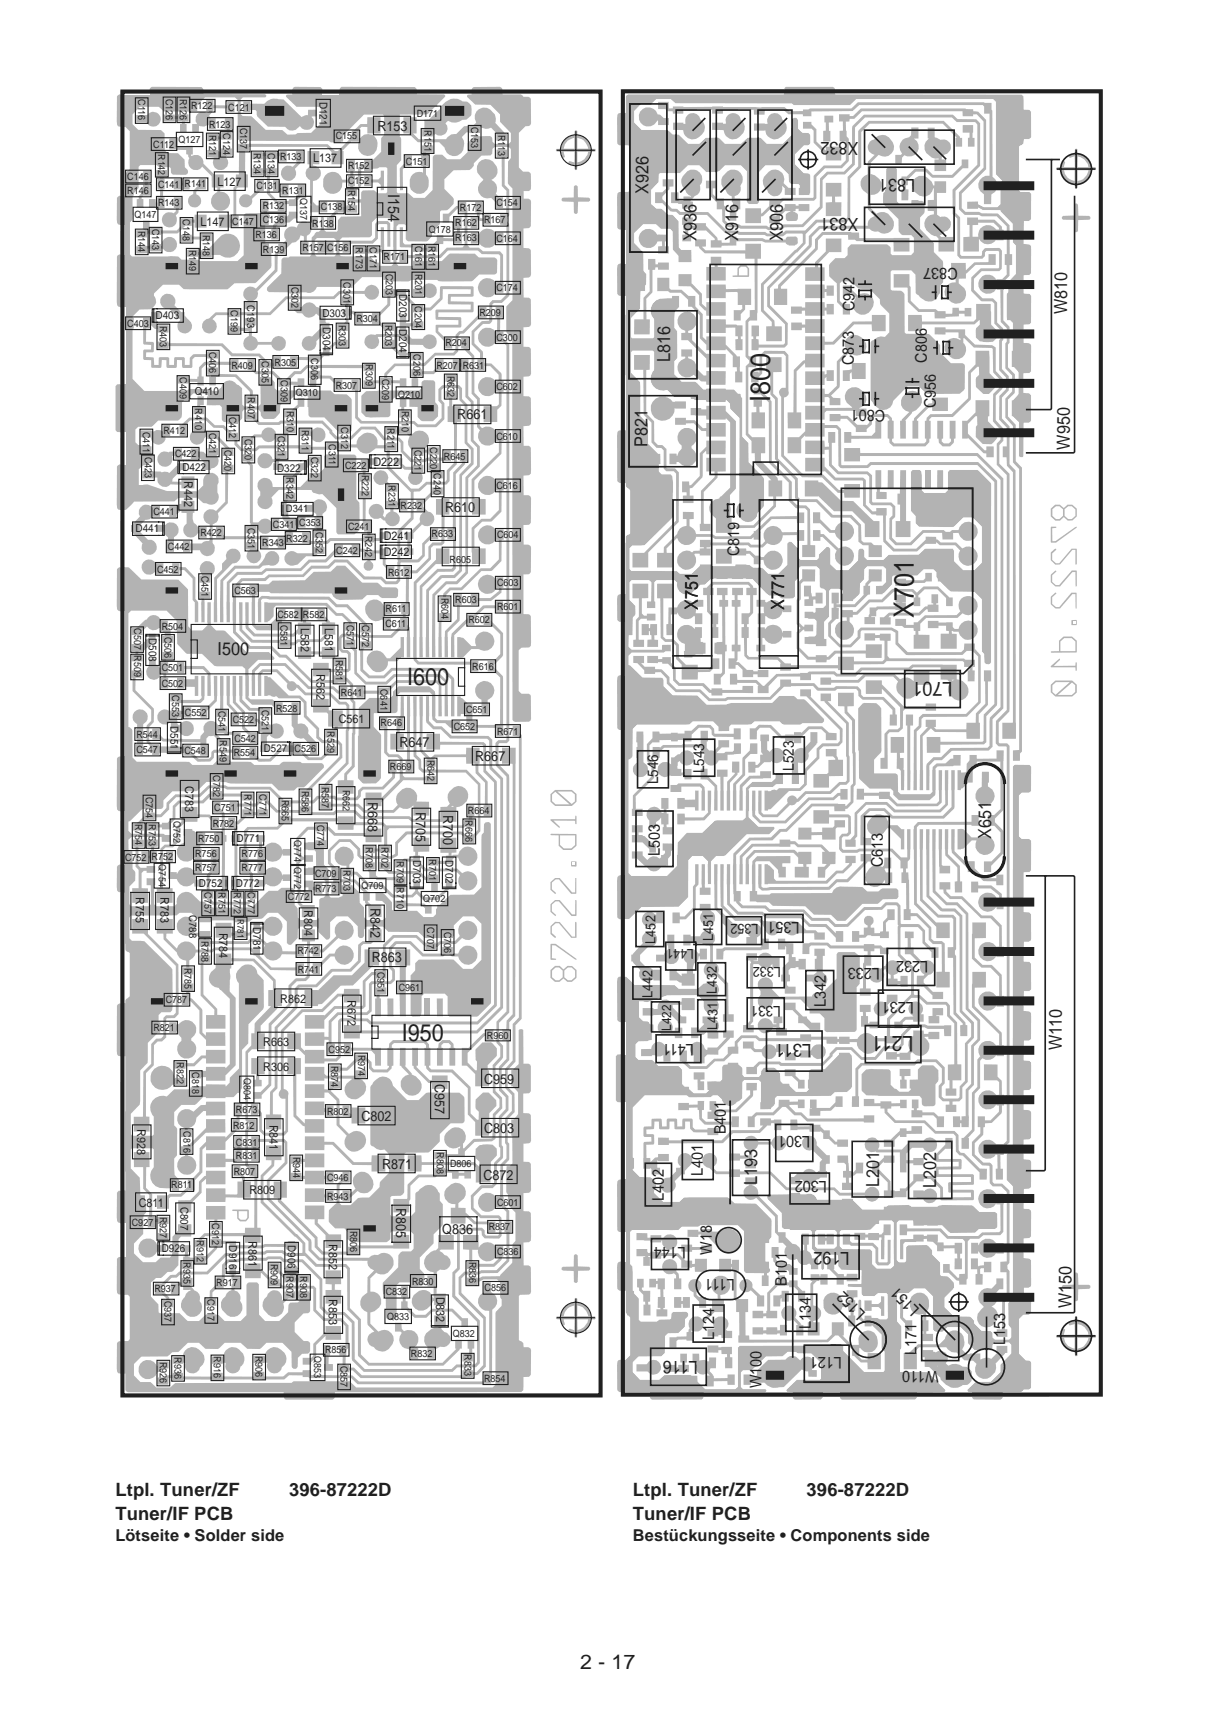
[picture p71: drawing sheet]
<svg xmlns="http://www.w3.org/2000/svg" width="210mm" height="297mm" viewBox="0 0 210 297" stroke-linecap="round" stroke-linejoin="round" font-family="sans-serif">
<defs><g id="words">
<g font-size="4.8" fill="#231f20">
<text x="133.1" y="69.5" transform="rotate(-90 133.1 69.5)">I800</text>
<text x="157.9" y="106.8" transform="rotate(-90 157.9 106.8)">X701</text>
</g>
<g font-size="4.1" fill="#231f20">
<text x="70.3" y="118.3">I600</text>
<text x="69.4" y="179.8">I950</text>
</g>
<text font-size="3.7" fill="#231f20" x="157.8" y="179" transform="rotate(-180 157.8 179)">L211</text>
<g font-size="3.5" fill="#231f20">
<text x="164.5" y="117.9" transform="rotate(-180 164.5 117.9)">L701</text>
<text x="100.2" y="288.5">2 - 17</text>
</g>
<g font-size="3.2" fill="#231f20">
<text x="140.2" y="180.4" transform="rotate(-180 140.2 180.4)">L311</text>
<text x="19.9" y="258.5">Ltpl. Tuner/ZF</text>
<text x="19.9" y="262.6">Tuner/IF PCB</text>
<text x="49.9" y="258.5">396-87222D</text>
<text x="109.3" y="258.5">Ltpl. Tuner/ZF</text>
<text x="109.3" y="262.6">Tuner/IF PCB</text>
<text x="139.4" y="258.5">396-87222D</text>
</g>
<g font-size="3.1" fill="#231f20">
<text x="148.3" y="24.6" transform="rotate(-180 148.3 24.6)">X832</text>
<text x="112" y="33.4" transform="rotate(-90 112 33.4)">X926</text>
<text x="158.1" y="31" transform="rotate(-180 158.1 31)">L831</text>
<text x="120.3" y="41.7" transform="rotate(-90 120.3 41.7)">X936</text>
<text x="127.5" y="41.7" transform="rotate(-90 127.5 41.7)">X916</text>
<text x="135.3" y="41.7" transform="rotate(-90 135.3 41.7)">X906</text>
<text x="148.3" y="37.7" transform="rotate(-180 148.3 37.7)">X831</text>
<text x="184.4" y="54.3" transform="rotate(-90 184.4 54.3)">W810</text>
<text x="115.8" y="62.6" transform="rotate(-90 115.8 62.6)">L816</text>
<text x="111.9" y="77.2" transform="rotate(-90 111.9 77.2)">P821</text>
<text x="184.8" y="77.7" transform="rotate(-90 184.8 77.7)">W950</text>
<text x="120.5" y="105.3" transform="rotate(-90 120.5 105.3)">X751</text>
<text x="135.5" y="105.3" transform="rotate(-90 135.5 105.3)">X771</text>
<text x="37.6" y="113.2">I500</text>
<text x="171.2" y="144.9" transform="rotate(-90 171.2 144.9)">X651</text>
<text x="183.5" y="181.4" transform="rotate(-90 183.5 181.4)">W110</text>
<text x="130.8" y="204.7" transform="rotate(-90 130.8 204.7)">L193</text>
<text x="151.9" y="205.1" transform="rotate(-90 151.9 205.1)">L201</text>
<text x="161.7" y="205.3" transform="rotate(-90 161.7 205.3)">L202</text>
<text x="146.7" y="216.3" transform="rotate(-180 146.7 216.3)">L192</text>
<text x="185.1" y="226" transform="rotate(-90 185.1 226)">W150</text>
<text x="120.5" y="235.1" transform="rotate(-180 120.5 235.1)">L116</text>
</g>
<g font-size="2.8" fill="#231f20">
<text x="67.1" y="33.5" transform="rotate(90 67.1 33.5)">I154</text>
<text x="165.4" y="46.2" transform="rotate(-180 165.4 46.2)">C837</text>
<text x="147.6" y="53.7" transform="rotate(-90 147.6 53.7)">C942</text>
<text x="147.5" y="63.1" transform="rotate(-90 147.5 63.1)">C873</text>
<text x="160.1" y="62.7" transform="rotate(-90 160.1 62.7)">C806</text>
<text x="152.9" y="70.9" transform="rotate(-180 152.9 70.9)">C801</text>
<text x="161.7" y="70.6" transform="rotate(-90 161.7 70.6)">C956</text>
<text x="127.7" y="96.1" transform="rotate(-90 127.7 96.1)">C819</text>
<text x="114" y="148" transform="rotate(-90 114 148)">L503</text>
<text x="152.5" y="149.8" transform="rotate(-90 152.5 149.8)">C613</text>
<text x="138.1" y="159.3" transform="rotate(-180 138.1 159.3)">L351</text>
<text x="152" y="167.3" transform="rotate(-180 152 167.3)">L233</text>
<text x="160.4" y="166" transform="rotate(-180 160.4 166)">L232</text>
<text x="142.7" y="174" transform="rotate(-90 142.7 174)">L342</text>
<text x="157.9" y="173.1" transform="rotate(-180 157.9 173.1)">L231</text>
<text x="119.9" y="180.3" transform="rotate(-180 119.9 180.3)">L411</text>
<text x="125.4" y="196" transform="rotate(-90 125.4 196)">B401</text>
<text x="140" y="196.3" transform="rotate(-180 140 196.3)">L301</text>
<text x="121.4" y="203.2" transform="rotate(-90 121.4 203.2)">L401</text>
<text x="114.7" y="207.5" transform="rotate(-90 114.7 207.5)">L402</text>
<text x="142.9" y="204.1" transform="rotate(-180 142.9 204.1)">L302</text>
<text x="118.5" y="215.5" transform="rotate(-180 118.5 215.5)">L144</text>
<text x="123" y="216.8" transform="rotate(-90 123 216.8)">W18</text>
<text x="126.9" y="220.9" transform="rotate(-180 126.9 220.9)">L111</text>
<text x="135.9" y="222.2" transform="rotate(-90 135.9 222.2)">B101</text>
<text x="149.6" y="226.8" transform="rotate(-135 149.6 226.8)">L152</text>
<text x="159" y="226.3" transform="rotate(-135 159 226.3)">L151</text>
<text x="123.4" y="231.5" transform="rotate(-90 123.4 231.5)">L124</text>
<text x="140.1" y="229.7" transform="rotate(-90 140.1 229.7)">L134</text>
<text x="173.6" y="232.4" transform="rotate(-90 173.6 232.4)">L153</text>
<text x="131.6" y="239.9" transform="rotate(-90 131.6 239.9)">W100</text>
<text x="145.5" y="234.5" transform="rotate(-180 145.5 234.5)">L121</text>
<text x="158.3" y="234.1" transform="rotate(-90 158.3 234.1)">L171</text>
<text x="162.2" y="237" transform="rotate(-180 162.2 237)">W110</text>
<text x="19.9" y="266.3">Lötseite • Solder side</text>
<text x="109.3" y="266.3">Bestückungsseite • Components side</text>
</g>
<g font-size="2.6" fill="#231f20">
<text x="113.7" y="135.5" transform="rotate(-90 113.7 135.5)">L546</text>
<text x="121.7" y="133.6" transform="rotate(-90 121.7 133.6)">L543</text>
<text x="137.1" y="133.2" transform="rotate(-90 137.1 133.2)">L523</text>
<text x="134.9" y="173.8" transform="rotate(-180 134.9 173.8)">L331</text>
</g>
<g font-size="2.4" fill="#231f20">
<text x="65.2" y="22.6">R153</text>
<text x="79" y="72.5">R661</text>
<text x="76.9" y="88.5">R610</text>
<text x="69" y="129.1">R647</text>
<text x="82.1" y="131.5">R667</text>
<text x="63.6" y="138.6" transform="rotate(90 63.6 138.6)">R668</text>
<text x="71.9" y="140.3" transform="rotate(90 71.9 140.3)">R705</text>
<text x="76.5" y="140.7" transform="rotate(90 76.5 140.7)">R700</text>
<text x="64" y="156.8" transform="rotate(90 64 156.8)">R842</text>
<text x="131" y="159.7" transform="rotate(-180 131 159.7)">L352</text>
<text x="64.2" y="166.3">R863</text>
<text x="113.2" y="163" transform="rotate(-90 113.2 163)">L452</text>
<text x="119.9" y="164" transform="rotate(-180 119.9 164)">L441</text>
<text x="123.2" y="162.6" transform="rotate(-90 123.2 162.6)">L451</text>
<text x="134.9" y="167.1" transform="rotate(-180 134.9 167.1)">L332</text>
<text x="112.7" y="172.4" transform="rotate(-90 112.7 172.4)">L442</text>
<text x="123.9" y="171.7" transform="rotate(-90 123.9 171.7)">L432</text>
<text x="124" y="178" transform="rotate(-90 124 178)">L431</text>
<text x="75.1" y="187.3" transform="rotate(90 75.1 187.3)">C957</text>
<text x="83.6" y="187.3">C959</text>
<text x="62.4" y="193.6">C802</text>
<text x="83.6" y="195.8">C803</text>
<text x="66" y="201.9">R871</text>
<text x="83.5" y="203.9">C872</text>
<text x="68.5" y="208.7" transform="rotate(90 68.5 208.7)">R805</text>
<text x="76.4" y="213.3">Q836</text>
</g>
<text font-size="2.2" fill="#231f20" x="115.9" y="178.1" transform="rotate(-90 115.9 178.1)">L422</text>
<g font-size="2.1" fill="#231f20">
<text x="54.1" y="28.1">L137</text>
<text x="37.6" y="32.1">L127</text>
<text x="34.6" y="39.1">L147</text>
<text x="31.8" y="83.2" transform="rotate(90 31.8 83.2)">R442</text>
<text x="64.5" y="80.5">D222</text>
<text x="66.3" y="93.3">D241</text>
<text x="66.3" y="96.1">D242</text>
<text x="52" y="108.6" transform="rotate(90 52 108.6)">L582</text>
<text x="56.1" y="108.6" transform="rotate(90 56.1 108.6)">L581</text>
<text x="54.7" y="116.5" transform="rotate(90 54.7 116.5)">R562</text>
<text x="58.5" y="125">C561</text>
<text x="32" y="135.8" transform="rotate(90 32 135.8)">C783</text>
<text x="23.5" y="155" transform="rotate(90 23.5 155)">R755</text>
<text x="27.7" y="155" transform="rotate(90 27.7 155)">R783</text>
<text x="37.9" y="161.1" transform="rotate(90 37.9 161.1)">R784</text>
<text x="52.5" y="157.3" transform="rotate(90 52.5 157.3)">R804</text>
<text x="48.4" y="173.3">R862</text>
<text x="60" y="172.8" transform="rotate(90 60 172.8)">R672</text>
<text x="45.5" y="185">R306</text>
<text x="45.5" y="180.7">R663</text>
<text x="23.7" y="195.1" transform="rotate(90 23.7 195.1)">R928</text>
<text x="46.5" y="194.3" transform="rotate(90 46.5 194.3)">R841</text>
<text x="24" y="208.5">C811</text>
<text x="43.1" y="206.4">R809</text>
<text x="42.9" y="214.4" transform="rotate(90 42.9 214.4)">R861</text>
<text x="56.8" y="214.9" transform="rotate(90 56.8 214.9)">R852</text>
<text x="56.8" y="224.5" transform="rotate(90 56.8 224.5)">R853</text>
<text x="75.3" y="224" transform="rotate(90 75.3 224)">D832</text>
</g>
<g font-size="1.9" fill="#231f20">
<text x="55.2" y="17.6" transform="rotate(90 55.2 17.6)">D121</text>
<text x="69" y="50.8" transform="rotate(90 69 50.8)">D203</text>
<text x="26.9" y="55.2">D403</text>
<text x="55.7" y="54.7">D303</text>
<text x="55.8" y="56.5" transform="rotate(90 55.8 56.5)">D304</text>
<text x="69" y="56.8" transform="rotate(90 69 56.8)">D204</text>
<text x="33.6" y="68.2">Q410</text>
<text x="31.5" y="81.4">D422</text>
<text x="47.9" y="81.5">D322</text>
<text x="23.4" y="92">D441</text>
<text x="25.7" y="110.2" transform="rotate(90 25.7 110.2)">D508</text>
<text x="29.5" y="125.5" transform="rotate(90 29.5 125.5)">D551</text>
<text x="45.6" y="130">D527</text>
<text x="40.9" y="145.5">D771</text>
<text x="71.4" y="148.6" transform="rotate(90 71.4 148.6)">D703</text>
<text x="77" y="148.6" transform="rotate(90 77 148.6)">D702</text>
<text x="34.4" y="153.2">D752</text>
<text x="40.8" y="153.3">D772</text>
<text x="43.7" y="160.2" transform="rotate(90 43.7 160.2)">D781</text>
<text x="31.2" y="208.5" transform="rotate(90 31.2 208.5)">C807</text>
<text x="39.6" y="215.2" transform="rotate(90 39.6 215.2)">D916</text>
<text x="49.7" y="215.1" transform="rotate(90 49.7 215.1)">D906</text>
<text x="28" y="216.4">D926</text>
</g>
<g font-size="1.8" fill="#231f20">
<text x="42.7" y="52.8" transform="rotate(90 42.7 52.8)">C193</text>
<text x="49.4" y="88.5">D341</text>
<text x="32.7" y="158.1" transform="rotate(90 32.7 158.1)">C788</text>
</g>
<g font-size="1.7" fill="#231f20">
<text x="23.9" y="17.2" transform="rotate(90 23.9 17.2)">C116</text>
<text x="28.7" y="17" transform="rotate(90 28.7 17)">C126</text>
<text x="31.1" y="17" transform="rotate(90 31.1 17)">R126</text>
<text x="33" y="18.9">R122</text>
<text x="36.1" y="22.1">R123</text>
<text x="36.1" y="23.3" transform="rotate(90 36.1 23.3)">R121</text>
<text x="38.5" y="23" transform="rotate(90 38.5 23)">C124</text>
<text x="39.4" y="19.1">C121</text>
<text x="41.5" y="22.1" transform="rotate(90 41.5 22.1)">C137</text>
<text x="72" y="20.2">D171</text>
<text x="73.3" y="22.5" transform="rotate(90 73.3 22.5)">R151</text>
<text x="81.4" y="21.9" transform="rotate(90 81.4 21.9)">C153</text>
<text x="86" y="23.3" transform="rotate(90 86 23.3)">R113</text>
<text x="26.5" y="25.5">C112</text>
<text x="27.3" y="26.6" transform="rotate(90 27.3 26.6)">R142</text>
<text x="30.8" y="24.7">Q127</text>
<text x="43.9" y="26.4" transform="rotate(90 43.9 26.4)">R134</text>
<text x="46.3" y="26.4" transform="rotate(90 46.3 26.4)">C134</text>
<text x="48.4" y="27.7">R133</text>
<text x="58" y="24.1">C155</text>
<text x="60.1" y="29.2">R152</text>
<text x="70.1" y="28.5">C151</text>
<text x="22" y="33.4">R146</text>
<text x="22" y="31">C146</text>
<text x="27.3" y="32.5">C141</text>
<text x="27.3" y="35.6">R143</text>
<text x="31.9" y="32.4">R141</text>
<text x="44.3" y="32.7">C131</text>
<text x="48.8" y="33.5">R131</text>
<text x="51.9" y="34.2" transform="rotate(90 51.9 34.2)">Q137</text>
<text x="60.1" y="31.8">C152</text>
<text x="60.2" y="32.8" transform="rotate(90 60.2 32.8)">R154</text>
<text x="85.8" y="35.7">C154</text>
<text x="23.3" y="37.7">Q147</text>
<text x="23.9" y="39.9" transform="rotate(90 23.9 39.9)">R144</text>
<text x="26.3" y="39.6" transform="rotate(90 26.3 39.6)">C143</text>
<text x="31.6" y="37.9" transform="rotate(90 31.6 37.9)">C148</text>
<text x="35.1" y="40.5" transform="rotate(90 35.1 40.5)">R148</text>
<text x="40.1" y="38.9">C147</text>
<text x="44.1" y="41.1">R136</text>
<text x="45.4" y="38.5">C136</text>
<text x="45.4" y="36.1">R132</text>
<text x="53.9" y="39.1">R138</text>
<text x="55.4" y="36.4">C138</text>
<text x="74.1" y="40.2">Q178</text>
<text x="78.7" y="39">R162</text>
<text x="78.7" y="41.7">R163</text>
<text x="79.5" y="36.5">R172</text>
<text x="83.6" y="38.6">R167</text>
<text x="85.8" y="41.8">C164</text>
<text x="32.7" y="43.2" transform="rotate(90 32.7 43.2)">R149</text>
<text x="45.4" y="43.7">R139</text>
<text x="52.2" y="43.4">R157</text>
<text x="56.5" y="43.4">C156</text>
<text x="61.5" y="42.8" transform="rotate(90 61.5 42.8)">R173</text>
<text x="63.9" y="42.8" transform="rotate(90 63.9 42.8)">C171</text>
<text x="66.3" y="45">R171</text>
<text x="66.7" y="47.3" transform="rotate(90 66.7 47.3)">C203</text>
<text x="71.7" y="42.5" transform="rotate(90 71.7 42.5)">C161</text>
<text x="71.7" y="47.3" transform="rotate(90 71.7 47.3)">R201</text>
<text x="74" y="42.5" transform="rotate(90 74 42.5)">R161</text>
<text x="39.9" y="53.6" transform="rotate(90 39.9 53.6)">C199</text>
<text x="50.4" y="49.6" transform="rotate(90 50.4 49.6)">C302</text>
<text x="59.4" y="48.7" transform="rotate(90 59.4 48.7)">C301</text>
<text x="71.7" y="52.9" transform="rotate(90 71.7 52.9)">C204</text>
<text x="85.8" y="50.4">C174</text>
<text x="22" y="56.5">C403</text>
<text x="27.6" y="56.3" transform="rotate(90 27.6 56.3)">R403</text>
<text x="58.6" y="56.1" transform="rotate(90 58.6 56.1)">R303</text>
<text x="61.6" y="55.7">R304</text>
<text x="66.6" y="56.1" transform="rotate(90 66.6 56.1)">R203</text>
<text x="77" y="59.9">R204</text>
<text x="82.8" y="54.6">R209</text>
<text x="85.8" y="58.9">C300</text>
<text x="31.1" y="65.2" transform="rotate(90 31.1 65.2)">C409</text>
<text x="36.1" y="60.8" transform="rotate(90 36.1 60.8)">C406</text>
<text x="40" y="63.7">R409</text>
<text x="45.2" y="62.4" transform="rotate(90 45.2 62.4)">C305</text>
<text x="47.4" y="63.2">R305</text>
<text x="48.5" y="65.7" transform="rotate(90 48.5 65.7)">C309</text>
<text x="53.8" y="61.9" transform="rotate(90 53.8 61.9)">C306</text>
<text x="63.2" y="62.9" transform="rotate(90 63.2 62.9)">R309</text>
<text x="66" y="65.4" transform="rotate(90 66 65.4)">C209</text>
<text x="71.4" y="61.2" transform="rotate(90 71.4 61.2)">C206</text>
<text x="75.4" y="63.7">R207</text>
<text x="77.3" y="64.9" transform="rotate(90 77.3 64.9)">R632</text>
<text x="80" y="63.7">R631</text>
<text x="33.7" y="70.5" transform="rotate(90 33.7 70.5)">R410</text>
<text x="42.8" y="68.6" transform="rotate(90 42.8 68.6)">R407</text>
<text x="49.6" y="71" transform="rotate(90 49.6 71)">R310</text>
<text x="51.1" y="68.4">Q310</text>
<text x="58" y="67.2">R307</text>
<text x="68.8" y="68.7">Q210</text>
<text x="69.4" y="71" transform="rotate(90 69.4 71)">R210</text>
<text x="85.8" y="67.4">C602</text>
<text x="24.7" y="74.6" transform="rotate(90 24.7 74.6)">C411</text>
<text x="28.2" y="75">R412</text>
<text x="36.1" y="74.8" transform="rotate(90 36.1 74.8)">C421</text>
<text x="38.8" y="77.7" transform="rotate(90 38.8 77.7)">C420</text>
<text x="39.6" y="72" transform="rotate(90 39.6 72)">C412</text>
<text x="42.3" y="75.9" transform="rotate(90 42.3 75.9)">C320</text>
<text x="48" y="75.3" transform="rotate(90 48 75.3)">C321</text>
<text x="52.1" y="74.3" transform="rotate(90 52.1 74.3)">R311</text>
<text x="56.8" y="76.8" transform="rotate(90 56.8 76.8)">C311</text>
<text x="58.9" y="73.9" transform="rotate(90 58.9 73.9)">C312</text>
<text x="67" y="74" transform="rotate(90 67 74)">R211</text>
<text x="71.6" y="77.7" transform="rotate(90 71.6 77.7)">C221</text>
<text x="74.3" y="77.3" transform="rotate(90 74.3 77.3)">C220</text>
<text x="85.8" y="76">C610</text>
<text x="25" y="78.9" transform="rotate(90 25 78.9)">C423</text>
<text x="30.2" y="79">C422</text>
<text x="49.5" y="82.4" transform="rotate(90 49.5 82.4)">R342</text>
<text x="53.8" y="79" transform="rotate(90 53.8 79)">C322</text>
<text x="59.6" y="81">C222</text>
<text x="62.5" y="82" transform="rotate(90 62.5 82)">R222</text>
<text x="67.1" y="83.9" transform="rotate(90 67.1 83.9)">R231</text>
<text x="75" y="81.8" transform="rotate(90 75 81.8)">C240</text>
<text x="76.7" y="79.4">R645</text>
<text x="26.5" y="89.1">C441</text>
<text x="69.2" y="88">R232</text>
<text x="85.8" y="84.5">C616</text>
<text x="29" y="95.1">C442</text>
<text x="34.6" y="92.7">R422</text>
<text x="42.8" y="91.2" transform="rotate(90 42.8 91.2)">C351</text>
<text x="45.3" y="94.4">R343</text>
<text x="47.2" y="91.2">C341</text>
<text x="49.5" y="93.6">R322</text>
<text x="51.7" y="90.9">C353</text>
<text x="54.6" y="91.9" transform="rotate(90 54.6 91.9)">C352</text>
<text x="58.1" y="95.7">C242</text>
<text x="60.1" y="91.6">C241</text>
<text x="63.1" y="92.6" transform="rotate(90 63.1 92.6)">R242</text>
<text x="74.6" y="92.8">R633</text>
<text x="85.9" y="93">C604</text>
<text x="27.1" y="98.9">C452</text>
<text x="34.8" y="99.5" transform="rotate(90 34.8 99.5)">C451</text>
<text x="67" y="99.5">R612</text>
<text x="77.7" y="97.2">R605</text>
<text x="85.9" y="101.3">C603</text>
<text x="40.5" y="102.7">C563</text>
<text x="47.9" y="106.8">C582</text>
<text x="48.4" y="108" transform="rotate(90 48.4 108)">C581</text>
<text x="52.3" y="106.8">R582</text>
<text x="59.9" y="108" transform="rotate(90 59.9 108)">C571</text>
<text x="66.6" y="105.8">R611</text>
<text x="76.3" y="103.2" transform="rotate(90 76.3 103.2)">R604</text>
<text x="78.7" y="104.3">R603</text>
<text x="80.9" y="107.7">R602</text>
<text x="85.9" y="105.5">R601</text>
<text x="23.2" y="108.6" transform="rotate(90 23.2 108.6)">C507</text>
<text x="23.2" y="113.2" transform="rotate(90 23.2 113.2)">R509</text>
<text x="27.9" y="108.8">R504</text>
<text x="28.4" y="110" transform="rotate(90 28.4 110)">C506</text>
<text x="62.6" y="108.1" transform="rotate(90 62.6 108.1)">C572</text>
<text x="66.6" y="108.3">C611</text>
<text x="27.9" y="118.7">C502</text>
<text x="27.9" y="116">C501</text>
<text x="58" y="114" transform="rotate(90 58 114)">R581</text>
<text x="65.8" y="119.1" transform="rotate(90 65.8 119.1)">C641</text>
<text x="81.6" y="115.7">R616</text>
<text x="29.7" y="120.2" transform="rotate(90 29.7 120.2)">C553</text>
<text x="31.9" y="123.7">C552</text>
<text x="37.7" y="122.8" transform="rotate(90 37.7 122.8)">C541</text>
<text x="40.2" y="124.9">C522</text>
<text x="45.2" y="122.7" transform="rotate(90 45.2 122.7)">C521</text>
<text x="47.7" y="122.9">R528</text>
<text x="58.9" y="120.3">R641</text>
<text x="65.7" y="125.5">R646</text>
<text x="80.5" y="123.2">C651</text>
<text x="23.6" y="130.2">C547</text>
<text x="23.6" y="127.5">R544</text>
<text x="31.8" y="130.3">C548</text>
<text x="38" y="127.9" transform="rotate(90 38 127.9)">R549</text>
<text x="40.4" y="130.7">R554</text>
<text x="40.5" y="128.2">C542</text>
<text x="50.9" y="130">C526</text>
<text x="56.6" y="126.4" transform="rotate(90 56.6 126.4)">R529</text>
<text x="73.8" y="131.3" transform="rotate(90 73.8 131.3)">R642</text>
<text x="78.4" y="126.1">C652</text>
<text x="85.9" y="126.9">R671</text>
<text x="25.2" y="137.7" transform="rotate(90 25.2 137.7)">C754</text>
<text x="36.8" y="133.9" transform="rotate(90 36.8 133.9)">C782</text>
<text x="42.2" y="137.2" transform="rotate(90 42.2 137.2)">R771</text>
<text x="44.8" y="137.2" transform="rotate(90 44.8 137.2)">C771</text>
<text x="52.2" y="136.6" transform="rotate(90 52.2 136.6)">R586</text>
<text x="55.6" y="135.9" transform="rotate(90 55.6 135.9)">R587</text>
<text x="59.2" y="136.5" transform="rotate(90 59.2 136.5)">R662</text>
<text x="67.3" y="133">R669</text>
<text x="23.3" y="142.3" transform="rotate(90 23.3 142.3)">R754</text>
<text x="25.7" y="142.4" transform="rotate(90 25.7 142.4)">R753</text>
<text x="30" y="141.9" transform="rotate(90 30 141.9)">Q752</text>
<text x="36.8" y="142.8">R782</text>
<text x="37" y="140.2">C751</text>
<text x="48.7" y="138.2" transform="rotate(90 48.7 138.2)">R665</text>
<text x="54.8" y="142.5" transform="rotate(90 54.8 142.5)">C774</text>
<text x="80.4" y="141.8" transform="rotate(90 80.4 141.8)">R666</text>
<text x="80.8" y="140.7">R664</text>
<text x="21.6" y="148.7">C752</text>
<text x="26.2" y="148.6">R752</text>
<text x="27.4" y="149.4" transform="rotate(90 27.4 149.4)">Q754</text>
<text x="33.7" y="148.1">R756</text>
<text x="34.2" y="145.5">R750</text>
<text x="41.7" y="148.2">R776</text>
<text x="50.8" y="145.2" transform="rotate(90 50.8 145.2)">Q774 Q772</text>
<text x="63.2" y="146.3" transform="rotate(90 63.2 146.3)">R708</text>
<text x="65.9" y="146.3" transform="rotate(90 65.9 146.3)">R702</text>
<text x="68.6" y="148.9" transform="rotate(90 68.6 148.9)">R709</text>
<text x="74.2" y="148.5" transform="rotate(90 74.2 148.5)">R701</text>
<text x="33.7" y="150.6">R757</text>
<text x="35.3" y="154.2" transform="rotate(90 35.3 154.2)">C757</text>
<text x="37.7" y="154.2" transform="rotate(90 37.7 154.2)">R751</text>
<text x="40.4" y="154.2" transform="rotate(90 40.4 154.2)">R772</text>
<text x="41.7" y="150.6">R777</text>
<text x="42.8" y="154.2" transform="rotate(90 42.8 154.2)">C777</text>
<text x="49.7" y="155.6">C772</text>
<text x="54.4" y="151.5">C709</text>
<text x="54.4" y="154.2">R773</text>
<text x="59.4" y="150.3" transform="rotate(90 59.4 150.3)">R703</text>
<text x="62.5" y="153.6">Q709</text>
<text x="68.6" y="153.3" transform="rotate(90 68.6 153.3)">R710</text>
<text x="73.1" y="155.9">Q702</text>
<text x="73.8" y="160.2" transform="rotate(90 73.8 160.2)">C707</text>
<text x="76.7" y="161" transform="rotate(90 76.7 161)">C706</text>
<text x="31.9" y="167.2" transform="rotate(90 31.9 167.2)">R785</text>
<text x="34.8" y="162.6" transform="rotate(90 34.8 162.6)">R788</text>
<text x="51.4" y="164.9">R742</text>
<text x="65.2" y="167.9" transform="rotate(90 65.2 167.9)">C951</text>
<text x="28.6" y="173.4">C787</text>
<text x="51.4" y="168.1">R741</text>
<text x="68.9" y="171.3">C961</text>
<text x="26.5" y="178.2">R821</text>
<text x="84.1" y="179.5">R960</text>
<text x="30.5" y="183.5" transform="rotate(90 30.5 183.5)">R822</text>
<text x="33.2" y="185.3" transform="rotate(90 33.2 185.3)">C818</text>
<text x="56.8" y="181.9">C952</text>
<text x="57.2" y="184.1" transform="rotate(90 57.2 184.1)">R874</text>
<text x="61.9" y="182.2" transform="rotate(90 61.9 182.2)">R974</text>
<text x="42.1" y="186.3" transform="rotate(90 42.1 186.3)">Q804</text>
<text x="31.7" y="195.4" transform="rotate(90 31.7 195.4)">C816</text>
<text x="40.3" y="195">R812</text>
<text x="40.8" y="192.3">R673</text>
<text x="40.8" y="197.9">C831</text>
<text x="56.5" y="192.6">R802</text>
<text x="40.4" y="203">R807</text>
<text x="40.8" y="200.3">R831</text>
<text x="50.6" y="199.9" transform="rotate(90 50.6 199.9)">R944</text>
<text x="75.5" y="199.1" transform="rotate(90 75.5 199.1)">R808</text>
<text x="77.8" y="201.7">D806</text>
<text x="29.6" y="205.3">R811</text>
<text x="56.5" y="204.1">C946</text>
<text x="56.5" y="207.3">R943</text>
<text x="85.9" y="208.4">C601</text>
<text x="22.8" y="211.8">C927</text>
<text x="27.6" y="210.3" transform="rotate(90 27.6 210.3)">R927</text>
<text x="34" y="214.3" transform="rotate(90 34 214.3)">R912</text>
<text x="36.7" y="211.3" transform="rotate(90 36.7 211.3)">C912</text>
<text x="60.5" y="212.7" transform="rotate(90 60.5 212.7)">R806</text>
<text x="84.4" y="212.6">R837</text>
<text x="31.7" y="218.1" transform="rotate(90 31.7 218.1)">R935</text>
<text x="46.8" y="218.4" transform="rotate(90 46.8 218.4)">R909</text>
<text x="49.5" y="220.5" transform="rotate(90 49.5 220.5)">R907</text>
<text x="51.9" y="220.5" transform="rotate(90 51.9 220.5)">R908</text>
<text x="71.2" y="222">R830</text>
<text x="81.1" y="218" transform="rotate(90 81.1 218)">R836</text>
<text x="85.9" y="216.9">C836</text>
<text x="26.7" y="223.3">R937</text>
<text x="28.4" y="224.8" transform="rotate(90 28.4 224.8)">C937</text>
<text x="35.9" y="224.5" transform="rotate(90 35.9 224.5)">C917</text>
<text x="37.4" y="222.2">R917</text>
<text x="66.6" y="223.7">C832</text>
<text x="83.7" y="223.2">C856</text>
<text x="56.2" y="233.9">R856</text>
<text x="66.9" y="228.1">Q833</text>
<text x="78.2" y="231">Q832</text>
<text x="27.6" y="235.3" transform="rotate(90 27.6 235.3)">R926</text>
<text x="30.1" y="234.5" transform="rotate(90 30.1 234.5)">R936</text>
<text x="36.9" y="234.3" transform="rotate(90 36.9 234.3)">R916</text>
<text x="44.1" y="234.3" transform="rotate(90 44.1 234.3)">R906</text>
<text x="54.3" y="234.4" transform="rotate(90 54.3 234.4)">Q853</text>
<text x="58.8" y="236" transform="rotate(90 58.8 236)">C857</text>
<text x="71" y="234.5">R832</text>
<text x="80.3" y="234" transform="rotate(90 80.3 234)">R833</text>
<text x="83.6" y="238.8">R854</text>
</g>
<text font-size="1.6" fill="#231f20" x="41" y="158.8" transform="rotate(90 41 158.8)">R781</text>
</g></defs>
<path d="M20.9 15.6l4.9-.1 .1-.3 .3-.2h8.6l.3 .5h15.4l.1-.3 .3-.2h4.5l.3 .5h3v-.3l.3-.2h12.7l.3 .5h9.5l.3-.5h4.6l.3 .2 .1 .3 17.2 .1v225.7l-.1 .1h-46l-.5 .5h-8l-.2-.1-.2-.4h-28l-.1-.1v-3.9l-.5-.1-.2-.2v-.7v-4.3l.4-.3h.3v-8.1h-.4l-.3-.3v-.6v-5.3l.4-.3h.3v-5.8l-.5-.1-.2-.3v-.6v-4.3l.3-.3h.4v-23.3h-.5l-.2-.3v-.6v-7.8l.1-.2 .6-.2v-19.2l-.4-.1-.3-.2v-.6v-3.5l.4-.4h.3v-9.2l-.4-.1-.3-.2v-.6v-8.2l.4-.4h.3v-25l-.4-.1-.3-.3v-.6v-6.3l.4-.4h.3v-9.9h-.5l-.2-.3v-.6v-6.6l.1-.2 .6-.2v-5.5l-.7-.1-.2-.3v-7.6l.2-.3h.7v-13.3l-.4-.1-.3-.2v-.7v-7.8l.4-.3h.3v-5.1l-.5-.1-.2-.3v-.6v-3.7l.5-.4h.2v-11.9l-.5-.1-.2-.2v-.6v-4.3l.4-.4h.3z" fill="#b3b3b3"/>
<g fill="#fff">
<path d="M21.1 15.8h4.7v.5h-4.7z"/>
<path d="M35.1 15.8h15.4v.5h-.9l-.2 .2v.2l1.8 1.8h4l.2 .1v2.7l-1.7 1.7h-2.3l-.4 .2-1.3 .1-.9-.8-2.9-.1-2.5-2.3-1.5-.1-.3-.4v-2.4l.4-.4h3.8l.2-.3-.2-.2-10.7-.1z"/>
<path d="M55.7 15.8h2.9v.5h-2.9z"/>
<path d="M72 15.8h9.5v.5h-.7l-.1 .4 1.4 1.4h2.6l1.7 1.7v1.3l1.9 1.9v1.5l-.4 .4h-2.4l-.4-.4-.2-.8-.2-.2h-2.8l-1.1 1.3v1.5l-1.3 1.2h-2.2l-.9-.8-1.4 .1-.2 .3-.1 5.7-1.3 1.4h-1.9l-.9-.8h-1.9l-.2-.2v-4.6l.8-.9v-3.7l-.2-.4v-3.8h4.6l1.4-1.3h.4v-.4l1.4-1.4v-.2l-.2-.2h-4.7z"/>
<path d="M24.1 18.5h3.3l.9 .8h4.5l1.3-.1v-1.1l1.3-1.3h5.2l.5 .4v6.8l.3 .3 15.4 .1 .4 .2h1.6l.5-.2v-1l3.6-3.6h3.3l.2 .2v3.3l-.6 .6v2.3l-1.6 1.7v-.3h-1.3v.7l-.4 .1-.7 .6v3.2l.4 .1 .2-.2v-2.8l.4-.4h.1v.7h1.3v-.4l1-.1 .4-.2h1.1l.2 .2v4.1l-.2 .2h-1.4l-.7-.5h-1.9l-.3 .3v1.2l-2.3 .1-.1 .2 .1 .3h2.3v2.4h-3.5l-.5 .7-.1 1.8-.1 .1h-1.9l-.3-.3v-2.1l-.3-.2-.2 .1-.1 .1v2.1l-.3 .3-.4 .1-.8 .9-.1 3-.3 .3h-3.4l-.3 .2h-.8l-.2 .2-.2 .1v2.5l-2.4 2.3-.1 .3v.3l.4 .3h3.4l.1 .2h1.8v-.2h1a1.37 1.37 0 0 0 1.9-.9h4.3v.2h1.9v-.3l1.7-1.6h3.6v.5h.5l.3 .2h3.6l.4-.2h4.5l.3 .2h.6h5.1l1.3-1.2h2.7l.3-.1 .1-.2v-2.1l-.1-.3-.3-.2h-2.8l-.7-.7h-4.3l-1.4 1.3-5-.1-.1 .9h-2.3l-.4-.3v-6.5l.4-.3h1l.2 .2v2.3l.4 .4h3.2l.2-.1 .7-.7v-.8l1.4-1.4v-2.1l.2-.2 1-.1 1.2-1.1v-.8l-1.6-1.8v-1.6l1.6-1.6h2.7l.8-.7v-.5l1.3-1.3h1.5l.3-.3 .1-.9 .4-.3h2.4l.3 .3 .1 1.6-.5 .6-.1 3.8 .8 .9v19.3l-1 1.1v4.3v.2l1 1v65.9l.5 .3h2.4l.2-.1 .1-.3v-4l-.4-.4h-1.2l-.5-.5v-7l.5-.5h1.3l.3-.3v-.6v-4.5l-.3-.4h-1v-6.8l1-.1 .3-.4v-4.2l-.1-.3-.3-.2h-.8l-.1-3.4h1l.3-.4v-4.2l-.1-.3-.3-.2h-.8l-.1-3.4 1-.1 .3-.3v-.6v-3.8l-.4-.4h-.8l-.1-3.4h1l.3-.3v-.6v-3.8l-.3-.4h-1v-3.4l1-.1 .2-.1 .1-.3v-4.3l-.3-.3-1-.1v-3.3l1-.1 .2-.1 .1-.4v-4.2l-.3-.4h-.9l-.1-3.4h1l.2-.3 .1-.3v-4.1l-.3-.4-1-.1v-3.3l1-.1 .3-.3v-4.3l-.1-.3-.3-.2h-.8v-1.3h.9l.3-.3v-2.7l-.4-.3h-.9l-.8-.8v-5.9l1.2-1.2h.6l.2-.2 .1-.3v-4.2l-.4-.4h-.9l-.4-.4h-3.2v-.5h16.9v225.3h-45.8v-.5l32.2-.1 .3-.3v-2.2l1-.1 .3-.4v-4.2l-.1-.3-.3-.2h-.8l-.1-.7-.8-.6v-7.6l.2-.2h1.6l.2-.1 .1-.3v-4.2l-.1-.3-.3-.1h-.8l-.1-4 1-.1 .3-.2v-4.7l-.3-.4h-1v-3.1l1-.1 .2-.1 .1-.3v-4.5l-.3-.4-1-.1v-3.1h1l.2-.2 .1-.3v-4.3l-.3-.4-1-.1v-3.3l1-.1 .3-.4v-4.2l-.1-.3-.3-.2h-.9v-5.8l-.2-.2-.4 .1-.2 .1v5.9l-1.1 1h-.2v2.8h.3l.9 1.1v3.7l-.8 1h-.4v2.8h.2v4.8l-.4 .4h-.6v.8v3.6l.2 .5 .1 1.8 1.3 1.4v4.8l-.6 .6v3.2l-2.1 2.1v.2l-3.1 .1-.7 .4-.1-.2h-1.9v1.2l1.9 .1v-.5l1.1-.5h2.3l.5 .5v2.4l.3 .5v1.1l-1 1.1-.1 .2v12.4l-.5 .4h-23.6l-1.1-1h-9.7l-.3 .3h-20.1l-.9 .7h-2.4l-1-.9h-1.7l-1.2-1.1v-2l1.3-1.3h4.5l.8-.7 1.1-.1 1.6-1.6h2l1.1 1.1h2.1l1.2-1.1h2.8l1.1 1.1h2.2l1.1-1.1h2.8l1.6 1.6v2.6l.3 .3h.4l.3-.3 .1-1.6 .7-.7h1l.4-.4v-1.4l-.5-.4h-.6l-1.6-1.5v-1.7l1.5-1.5 .8-.1 .4-.4v-3l-.2-.3-1.8-.1-.1 1.3h.2v.4l-.2 .3h-1.3l-.2 .1-.2 .3v1.2l-1.6 1.6h-2.4l-1-1.1-.1-5.3-.3-.3h-1.4l-.4 .4v5.3l-1 1h-2.8l-1-1-.5-.2h-1.8l-1.1 1.2h-2l-1.4-1.4h-3.4l-.2-.2v-1.3l-1.3-1.3v-2.5l.8-.8h.9l1.2-1h.7l.2-.2 .9-1 .1-4.5 .4-.4h1.7l.1-2.1-2.3-.1v.1v1.1l-1 1-.1 3.2-.4 .4h-1.6l-.8 .8h-2.2l-1.6-1.5v-1.7l1.6-1.7 .1-3.2 .5-.5-.1-1.7-.2-.3v-.9h-.7l-.2-3.1-1.5-1.6v-3.3l.2-.2h3.6l.2 .2v3.1l-.5 .6a2.15 2.15 0 0 0 1.5 3h2l.1 .5h1.2v-1.9l-.7-.9-.1-2.8 .5-.6v-4.5l-.5-.6v-2.3l1.2-1.3h2.4l1.4-1.3h.4l.1 .2h3.3l.1-.2h1.4l.7-.7h.4v-.2l.1-.4 .2-.2v-6.7l1.1-1.1v-3.3l2.6-2.6 .1-.4v-4.6l-1.1-1.2a1.67 1.67 0 0 0-1-1.4 1.67 1.67 0 0 0-1.7 .2 1.85 1.85 0 0 0-.5 2.9v14.7l-1.6 1.6v.9l-.6 .6-.2-.3h-3.3l-.1 .3h-1.8l-.3 .2h-.5v.3h-2.8l-1.3 1.3a2.13 2.13 0 0 0-2.5 .8 2.13 2.13 0 0 0 .3 2.7v3l-.2 .2-3.6 .1-.2-.3v-3.5l1.5-1.6 .1-5.9 1.3-1.3v-3.5l1.8-1.7h.4v-1.9h-.3v-1.2l.5-.5h1.5l.3-.3 .2-1.2-.1-5.9-4.9-4.9h-2.1l-.5-.5v-3.5l.4-.4h7.8l.5-.5h2l1.5 1.4 .1 .3h1.7l.4-.4h3.9v.4h1.9l.6-.1 .5-.5h1.5l1.2-1.1h1.7l1.6 1.6v3.7l.3 .3h.4l1.1-1.2 .1-1.5 .4-.5h2.8l.3 .3 .1 .7 1.3 1.3 .5-.1 .1-.3v-2.6l1.1-1h2l1.7 1.6v1.7l.4 .4h.4l.3-.4v-1.1l.5-.5h2.8l.9 .9 5.2 .1 1.1 1h4.9l.1-.4v-1.8l1.6-1.5h1.9l1.3 1.2v6.3l-1.6 1.5h-1.6l-1.6-1.6h-6.1l-.6 .6v1.3l-.8 .9v6.7l.4 .4 1.2-.1 .3-.2v-3.2l.5-.5h3.5l.5 .5v3.1l.4 .4h4.7l2.4-2.3v-.2v-30.8l-.1-.2-.3-.2-.5 .1-.3 .3v1.4l-.4 .4v9.1l-1.3 1.3h-4.1l-1.8 1.7h-.4l-.1 .6-.2 .2v.9l-.5 .5h-1.7l-1.1-1.1h-4.1l-.2-.2v-1.3l-1.3-1.5-.3-.1v-.2h-1.2v1.5l1.1 .1 .6 .6v2.2l-.4 .5h-2.8l-.5-.5v-1.7l-.8-.8v-1.7l-1.1-1.1-.1-.2h-1.9v1.3h.2v.5l-.7 .3h-1.4l-.3-.4v-4.4l-.8-.9v-2.9h.4v-1.3h-1.9v.3l-2 .1v1.2l1.8 .1 .3 .3v2.4l-.3 .3-1.8 .1v1.2h1.6v-.2h.3v.8h1.3l.5 .5v2.5l-.3 .3-.5 .1-.2 .3-.1 3-.5 .5h-2.7l-.4-.4-.1-1.6-.5-.6v-2.6l-.3-.4h-2l-.6 .5h-1.5l-3 2.9-1.1 .1-6-.1-1-1h-.8l-1.5-1.4a1.68 1.68 0 0 0-1.9 0 1.68 1.68 0 0 0-.7 1.8l-.4 .4h-3.1l-.4-.4v-3.2l.2-.1v-1.1h-1.5v1.2h.7l.1 3.2-.5 .4h-2.9l-.4-.4v-3l1.1-1v-1.4l-.5-.7v-2.9l-.7-.1v-2l.5-.5h5.2l.1 .9h1.5v-1.2h-1l-.2-.2h-5.6l-.5-.5v-1.6l.3-.1 2.1-2.1h3.2l.3-.1 .1-.3v-1.1l1.6-1.6h4.2l1.7-1.6 3.4 .1 .8 .2h7.1l1.1 1.2h2.6l.7-.5h1.1l3.5-3.5v-.3l-.4-.4h-3.4l-.4-.3h-2.8l-.8 .6h-4.3l-.6-.5-3.4-.1-.3-.3v-.8h-1.9v.8l-.9 .9h-3.6l-.5-.5-.6-.1h-8.5l-.7-.7v-4.7l-.5-.5-.2-.1v-19.6l.5-.5h6.1l1.7 1.8 .1 4 1.5 1.6 .2 .1h2.6l2.1 2.1h4.9l.5 .5v5.1l1.1 1.1h3.4l.6 .6v.9h1.3v-1.9l-1.2-.1-.5-.5h-3.8l-.4-.3v-4.8l1.7-1.7h2.6l.1-.1v-.3l-.8-.9h-3.9l-3.7-3.7-1.6-.1-.9-.9v-3.9h-.6l.1 3.9-1 .9h-1.7l-.7-.7v-6.3l-1.7-1.7-6.4-.1-2.1-2-1.1-.1-.1-9.8 .7-.1 1.4-1.4 6.9-.1 .7-.6h3.3l1 .9 1 .3a1.34 1.34 0 0 0 1.4-.5 1.34 1.34 0 0 0 .1-1.6v-1.3l.2-.4a1.35 1.35 0 0 0-1.1-1.7 1.35 1.35 0 0 0-1.6 1.2v1l-1 1-5.3-.1-3.3-1.1-1.5 .1v-2.7l.7-.7h.8l.4-.5h.6v-1.3h-.7v-.2h.4v-1.3l-.8-.2h-1.5l-.5-.5v-2.2l.5-.5h2.3l1.1-1h3.5l.6-.6v-2.6l.5-.4h.7v-.4l.8-.7h2.1l.6 .5h-.3l-.1 1.5h2.3l.3 .4v2.1l.4 .4 .6 .1v.3h1.8l.1-.4 .7-.6v-1.1l.2-.4h2.6l.3 .3a1.17 1.17 0 0 0 .7 1.3h1.6l.3-.2 .8-.8v-1.4l.4-.4h1.1l.1-.4 1.1-1h1.8l.4 .4v.1l-.2 .1v1.5l.2 .1 .1 1.5 .3 .2h2.3l2.5 2.5 .1 .4h1.8l.3-.5 .1-5.5-.9-.9h-2.1l-.7-.6h-9.3l-.3-.4v-1l-.7-.7v-.2l-1.9-.1 .1 4.7-.3 .4h-2.5l-.3-.3-.1-2.8-1.2-1a1.41 1.41 0 0 0-2.3 .8l-.7 .7h-.9l-.3-.4h-3.7l-.5 .4h-7.3l-2-2.1v-8.7h.2v-1.9h-.2v-.2l1.2-1.2h1.8l.6-.4a1.28 1.28 0 0 0 .1-2v-.4l1.6-1.5h2.7l.8 .8h7.6l1.2-1 3.6-.1 2.7-2.7 .1-.3v-2.8l-.4-.5v-.5l-.7-.1v-3.1h.6l.1-1.1 .1-.3a.56 .56 0 0 0-.5-.6v-.4h.3v-1.9h-1.3v1.8l.4 .1 .1 .3-3.1 .1-.4 .3v6.9l-1.1 1h-6.4l-.4-.2h-2.8l-.6-.6h-1.3h-6.7l-.3-.3v-5.6l.3-.4 .1-4.2h.2v-.4l.8-.9v-3.7l.4-.3h2.8l.4 .4h1.8l.2 .2v.7l.4 .4h2.2a.55 .55 0 0 0 .2-.9l-.4-.5v-1.2l-1.1-1.1-1.8-.1-.5-.4-.1-2.9-.6-.6-3.9-.1-1-.9v-1.7z"/>
</g>
<g fill="#b3b3b3">
<path d="M42 17.6h1.3v.3h2.4a2.16 2.16 0 0 1 2.4-.8l.9 .1 3.1 3a1.13 1.13 0 0 1 1.1-.3v-.9l1.5-.1v1.2h-.8l-.1 .1a1.29 1.29 0 0 1 0 2 1.29 1.29 0 0 1-2-.4 1.49 1.49 0 0 1-2.5 .1h-3l-1.9-1.8-.1-.8-.2-.3h-.8v.4h-1.3z"/>
<path d="M73.3 20.7l.8-.1 1.9-1.7 .1-.4a3.9 3.9 0 0 1 2.2-1.5l.8 .1 .8 .4 .8 .1 .7 .7v1.5l-.8 .9h-.6a2.43 2.43 0 0 1-2.6 .2l-.5 .4a1.27 1.27 0 0 1 .1 1.8 1.27 1.27 0 0 1-1.8 .1l-.4 .1v.3h-1.9v-1.3h.4z"/>
<path d="M35.6 17.3h1.3v.9h2.3l.1-.6h1.2v1.8h-1.2v-.7h-2.4v.5h-.2v.2l-.6 .5 .2 .5h1v1.9h-1.2v-.7h-.2a1.74 1.74 0 0 1-1.5 .1l-.1 1.3h-1.1v-1.6h.8a1.28 1.28 0 0 1 .5-2 1.27 1.27 0 0 1 1.3 .2l.4-.4h-.6z"/>
<path d="M69.7 20.3h2.3v2.8h-.7l1 1h4.8a1.6 1.6 0 0 1 1.7-.9l1.4-1.4 1.5-.1 .6-.5a1.67 1.67 0 0 1 .2-2.2 1.67 1.67 0 0 1 2.2-.1l.8 .9 .2 .7-.1 .7 1.6 1.9h.4v1.2h-1.9v-1.2h.1l-1-1a1.66 1.66 0 0 1-1.8-.2l-.1 1.1h-1.8v-.1h-.5l-.8 .8a1.99 1.99 0 0 1 .3 2.1 1.99 1.99 0 0 1-1.9 1.2 1.63 1.63 0 0 1-1.4-1.5l-.9-.9h-3.7l-1.6-1.5h-.9z"/>
<path d="M23.5 19.9h1.9a1.3 1.3 0 0 1 2-.1 1.3 1.3 0 0 1-.2 2 1.3 1.3 0 0 1-1.9-.7h-1.8z"/>
<path d="M28.3 19.8h1.9v.2h.5l.1-.2h1.8v1.2h-.6l-.1 .4h.3v1.6h-1.1v-1.6h.3v-.4h-.6v-.4h-.6v.4h-1.9z"/>
<path d="M41.1 24.9h15.5l1.3 1.2h.5l2.4-2.4v-1.1l.3-.1 1.2-1.1h1.1l.1-1.1h2.2v2.8h-2.2v-1.1l-1-.1-.7 .6 .2 .1v1.3l.1 .1a1.68 1.68 0 0 1 2.1-.7 1.68 1.68 0 0 1 1 2 1.71 1.71 0 0 1-2.1 1.6 1.71 1.71 0 0 1-1.2-2.4l-1.1-.1-1.7 1.7h.2v2.3h-2v-2.1l-.9-.9h-13.4v.7h-.6l-.1 4h.5v2.3h-1.7l-.3 .2v4.6l.4 .1v1.9h-1.1l-.1-.7-.1-.1v.9h-2.1v-2.2h2.1v.9l.1-.7 .3-.1v-4.8l.4-.4v-1.9h.6v-4h-.2z"/>
<path d="M35.8 23.2l1.9-.1v.4l.5 .1v-.7h1v-.5l-.4-.1v-1.9h1.3v1.9h-.4v.6h.3v1.2h-2.3v.3h-1.9z"/>
</g>
<g fill="#fff">
<path d="M75.5 20.7l.1 .1h-.1z"/>
<path d="M21.1 21.9h.6l.7 .8v6.5l-.3 .3h-.2l-.2 .5v3.8h-.6z"/>
</g>
<path d="M97.6 24.1a2.12 2.12 0 0 1 1.6-.8l.1-.7 .1-.1 .3 .1v.6a2.73 2.73 0 0 1 2.4 2.5h.7l.1 .2v.2l-.2 .1h-.6a2.88 2.88 0 0 1-2.4 2.5v.6l-.3 .1-.1-.2v-.6l-1-.3-.1-.2 .2-.3 .8 .3 .1-1.9h-1.9l.2 .9-.3 .2-.3-.3-.1-.8h-.7l-.2-.2 .2-.3h.6l.3-.9z" fill="#b3b3b3"/>
<g fill="#fff">
<path d="M99.7 23.8a2.26 2.26 0 0 1 1.9 1.9h-1.9z"/>
<path d="M98.1 24.3l1.1-.4v1.8h-1.8l.2-.8z"/>
</g>
<g fill="#b3b3b3">
<path d="M29.2 24h1.2v1.1l.3 .3h1.4l.1-.2h1.1v1.5h-.3l.1 .3a1.34 1.34 0 0 1 1.4-.1 1.34 1.34 0 0 1 .6 1.4l1.9 1.8h1.6v2.3h-.6v.6a1.71 1.71 0 0 1 1.7 1.6 1.71 1.71 0 0 1-1.3 1.8 1.67 1.67 0 0 1-1.9-1.2 1.67 1.67 0 0 1 1-2l.1-.8h-1v-2l-1.7-1.6a1.32 1.32 0 0 1-1.8 .4 1.32 1.32 0 0 1-.4-1.9l-.2-.2v-.4h-.3v-.8l-3-.1z"/>
<path d="M72.9 25.1h1.9v1.3h-1.2v.4l.4 .1v1.8h-.4v1.5a2.01 2.01 0 0 1-.9 3.3 1.71 1.71 0 0 1-1.9-1.3v-1.1a1.62 1.62 0 0 1 2.3-1.3v-1.1h-.3v-1.8h.3v-.5l-.2-.1z"/>
<path d="M35.8 25.9h1.9v.3h.5v-.5h1.9v1.2h-.9l-.2 .2a1.32 1.32 0 0 1 .2 1.8 1.32 1.32 0 0 1-1.9 .2 1.32 1.32 0 0 1-.3-1.8l-1.2-.1z"/>
<path d="M85.8 25.9h1.8v1.3h-.4v4.7l.8 .9v4.4l-.4 .4v.6l.3 .4 .1 .6v11.9l-1.3 1.2h-1.4l-.3 .3v2.9l-.5 .5h-1.1l-1.4 1.4v1.9l1.4 1.4v1.4h.3v.7h1.2l1.7 1.7 .1 1.3h.3v1.9h-.3l-.1 2.4-.7 .7v2.1l-2.3 .1v-2.8h2.2l.4-.3v-2.2l-.5-.1a1.68 1.68 0 0 1-2.5 .6 1.68 1.68 0 0 1-.1-2.6 1.68 1.68 0 0 1 2.6 .4l.1-.2h.3v-1l-1.4-1.5h-1v.7h-1.2v-1.9h.4v-1.1l-1.4-1.5v-2.3l1.7-1.7 1.3-.1 .1-3 .5-.5h1.4l1-1v-12l-1.1-.1v-1.8h1.1v-4l-.8-.8v-5h-.9z"/>
<path d="M43.6 26.3h1.8v.1h.5l.1-.1h1.8l.1 .1h.4v-.3h1.2v1.8h-1.2v-.9h-.4l-.1 .5h-1.8v-.5h-.6v.5h-1.8z"/>
<path d="M51.1 26.1h1.3v1.8l-.5 .1v.2l-1 1a1.33 1.33 0 0 1-.7 2.1 1.33 1.33 0 0 1-1.6-1.5 1.33 1.33 0 0 1 2-1l.8-.8-.3-.1z"/>
<path d="M53.1 26.1h2.1v2.3h-1.1v.2a1.35 1.35 0 0 1 1.3 1.3 1.35 1.35 0 0 1-1.3 1.4v3.6l.6 .6h.4l.1 .3 .1-.9h1.2v1.8h-1.2l-.1-.4-.1 .4h-1.5v-1.2h.3l-.3-.5v-3.9a1.3 1.3 0 0 1-.8-1.1 1.3 1.3 0 0 1 .7-1.2l.1-.4h-.5z"/>
</g>
<path d="M99.7 26.2h1.9a2.03 2.03 0 0 1-1.9 1.8z" fill="#fff"/>
<g fill="#b3b3b3">
<path d="M69.9 26.9h1.3v1.8h-1.1l-.5 .5v3.6l-.5 .1v-3.8l.8-.9z"/>
<path d="M82.7 28.1a1.75 1.75 0 0 1 2.4-.2 1.86 1.86 0 0 1 .1 3l-.3 .2a1.64 1.64 0 0 1 .8 2.4l.5 .6h.7v1.9h-1.2v-.9l-.8-.9a1.71 1.71 0 0 1-2.2-.9 1.71 1.71 0 0 1 .8-2.2v-.1a1.99 1.99 0 0 1-.8-2.9z"/>
<path d="M56.2 30.3a1.65 1.65 0 0 1 1.7-.6 1.65 1.65 0 0 1 1.2 1.3h1v-.6h.4v-.8h-.4v-1.9h1.2v1.8l-.3 .1v.7l.3 .1v1.8h-.3v.5h.7v1.2h-1.9v-1.2h.7v-.5h-.4v-.6l-1-.1a1.69 1.69 0 0 1-1.3 2 1.69 1.69 0 0 1-2-1.3l.1-1.3z"/>
<path d="M43.6 29.1h1.8v.3h.5l.1-.3h1.8v1.3h-1.2v3l1.3 1.3h2v-.3h.9l.7-.6-.1-1.9h1.3v1.9h-.5l-.8 .8v1h-1.5v-.3h-.7v1.2h-1.2l-.1-1.1-1.8-1.9v-3.1h-.1v-.5h-.6v.5h-1.8z"/>
<path d="M27 29.4h1.9v1.2h-.7v.2l.2 .1v1.8h-.2v1.4h.2v1.9h-1.2v-.5h-.2l-.1 .4h-1.2v-1.5h1.2v.6h.3v-.9h.4l.1-1.3-.5-.1v-1.8h.4l.1-.3h-.7z"/>
<path d="M62.9 30.4h1.3v.6h1.2l.4-.4v-1.1h.5v3.3l-.5 .1v-1l-.5-.4h-1.1v.7h-1.3z"/>
<path d="M24.7 29.6h1.2v1.8h-.3l-.1 .5h.4v1.9h-1.2l-.2 .3v.3h.3v1.5h-1.2v-1.5h.4v-.5l.7-.8v-1.2h.3v-.5h-.3z"/>
<path d="M30 30.9h1.3v.6l.1 .1 .1-.7h1.3v1.8h-1.3v-.6l-.2-.1v.7h-1.3z"/>
<path d="M34.3 30.9h1.3v1.8h-1.3l-.4 .4v.5a1.16 1.16 0 0 1 .7 1.7 1.16 1.16 0 0 1-1.9 0 1.16 1.16 0 0 1 .7-1.7v-.7l.9-1z"/>
<path d="M44.3 31.1h1.3v1.9h-.6l-1.5 1.4a1.16 1.16 0 0 1-1.1 1.5 1.16 1.16 0 0 1-1-1.6 1.16 1.16 0 0 1 1.9-.4l1-1z"/>
<path d="M47.2 31.1h1.2v1.3l.2 .2v-.7h1.2v1.9h-1.2v-.6l-.4-.2h-1z"/>
<path d="M97 34.3l.2-.1 1.9-.1v-1.9l.3-.2 .4 .2v1.9l1.9 .1 .2 .2v.3l-.2 .1h-1.8l-.1 1.9-.2 .3h-.2l-.3-.3v-1.8l-1.9-.1-.2-.2z"/>
<path d="M30 34.1h1.3v1.9h-.4l-.1 .7-.4 .5a1.34 1.34 0 0 1-.9 2.1 1.34 1.34 0 0 1-1.6-1.6 1.34 1.34 0 0 1 2.1-.8l.4-.4v-.5h-.4z"/>
<path d="M58.1 34.9h1.2v.9h.5l.1-.3h1.8v1.2h-1.8l-.1-.4h-.4l-.1 .4h-.9l-.8 .8h.1v1.9h-1.2v-1.9h.3l1.3-1.2z"/>
<path d="M69 43.4h1.2l.1 .7h5.6l1.3-1.3h2.7l.4-.4v-5.7h-1v-.6h-.3l-1.4 1.4v.9h-1.1v-1.5h1l1.3-1.3 .5-.1v-.6h1.2v.8l.3 .3v6.4l.4 .4h1.5l.7 .6h3l.5 .6 .1 6.6h-1.3a1.68 1.68 0 0 1-2.5 .5 1.68 1.68 0 0 1-.1-2.6 1.68 1.68 0 0 1 2.6 .4v-.2h.7v-4.5l-.3-.3h-2.9l-.7-.6h-5.1l-1.3 1.3h-5.8v.7h-1.3z"/>
<path d="M82.1 34.9h1.2v1.8h-.4v.8l.1 .2h.6v-.7h1.2v1.8h-1.2v-.6h-.8l-.1-.2-.2 .2v1.2h-1.2v-1.9h1.1v-.8h-.3z"/>
<path d="M48 37h1.2v.4h.4l.3-.3v-.5h1.5v1.2h-.6l-.8 .6-.8 .1v.4h-1.2l-.3 .3v.3l.4 .1v1.8h-1.2v-1.9h.2l.1-.6 .8-.8z"/>
<path d="M24.7 38.1h1.1v1.6h-.2l-.1 .1h.4v-.4l1.9-.1v.5h2.7l.8-.7v-1.3h1.8v.1l.5 .1v-.9h2.1v2.2h-2.1v-.8l-.5-.1v.6h-1.1l-1.3 1.3h-2.9v.3h-1.9v-.2l-.3-.1-.2 .3v.4h-1.9v-1.2h1.5l-.3-.1z"/>
<path d="M49.4 39.6a1.43 1.43 0 0 1 1.9-.3 1.29 1.29 0 0 1 2.1-.8l.3-.2v-.8h1.2v1.9h-1a1.26 1.26 0 0 1-.9 1.3v1.1h.3v1.9h-1.2v-1.9h.4v-.9l-.6-.2a1.5 1.5 0 0 1-1.4 1.2l-1.2 1.2v.8h-1.2l-.1 .1-.1 2.8-3.4 3.5a1.42 1.42 0 0 1-1 1.8l.7 .1v1.2h-1.9v-1.2h.7v-.1a1.3 1.3 0 0 1-.8-1.9 1.3 1.3 0 0 1 2-.3l3.3-3.3v-2.7l.6-.6v-1.2h.7l.6-.6a1.43 1.43 0 0 1 0-1.9z"/>
<path d="M69.1 39.3h.5v2.6l.3 .3 3.2 .1v.5h.6v-.4l1-.1 .8-.7v-.9h1.1v.4l1.9 .1v-1h.4l.1-.8h-.5v-1.9h1.2v1.9h-.3v.8h.4v1.9h-1.3v-.4h-1.9v.5h-1l-.1 .1h.1v1.2h-1.9v-.2h-.5l-.1 .2h-1.8v-.7l-2.1-.1-.1-.1z"/>
</g>
<path d="M58.7 41.5l.4-.5h4.8l.4-.3v-2.3l.7-.7h2.5l.5 .5v7.4l-.4 .3h-2.1v-.5h-.6l-1-1-5-.1-.2-.3z" fill="#fff"/>
<path d="M59.2 41.8h1.2l.2-.2h3.7l.5-.6v-2.3l.3-.4 .2-.1h1.7l.4 .4v4h-.5v-3.7l-.2-.2h-1.3l-.1 .2v2.3l-.9 .9h-3.6l-.4 .4v1.2h-1.2z" fill="#b3b3b3"/>
<path d="M21.1 38.9h.5v5h-.5z" fill="#fff"/>
<g fill="#b3b3b3">
<path d="M61.2 42.6h1.8v.4h.5l.1-.4h1.8l.1 .4h.3v-3.7h.5l.1 4.1h1v1.9h-1.2v-1.3l-.3-.4-.4-.1-.1 .3h-1.8v-.2l-.5-.1-.1 .3h-1.8z"/>
<path d="M81.3 40.2h1.2l.1 .4a1.75 1.75 0 0 1 1.4-1.1 1.75 1.75 0 0 1 1.7 .8l1.3-.1v1.8h-1.3a1.74 1.74 0 0 1-1.7 .8 1.74 1.74 0 0 1-1.4-1.1l-.1 .4h-1.2z"/>
<path d="M32.3 43.1h1.9v.4l.5 .1v-.3h1.1l1.9-2.1a2.09 2.09 0 0 1 3-.4 2.09 2.09 0 0 1 .3 3 2.09 2.09 0 0 1-3 .2h-1.4v.5h-1.9v-.4l-.5-.1v.4h-1.9z"/>
<path d="M31.3 40.6h1.8v.3h1.6v-.5h1.9v1.3h-1.9v-.3h-1.6v.4h-1.8z"/>
<path d="M23.5 42.6l2.4-.1v-.3h1.9v.3h.2a1.33 1.33 0 0 1 1.5-1.6 1.33 1.33 0 0 1 .9 2 1.33 1.33 0 0 1-2.2 .1h-.4v.4h-1.9v-.4h-.5v.8h-1.9z"/>
</g>
<path d="M54.4 41.5l.3-.4h3l.4 .4v2.5l-.3 .3h-3.1l-.3-.3z" fill="#fff"/>
<g fill="#b3b3b3">
<path d="M54.9 41.8h1.2v.7h.2l.1-.7h1.2v1.9h-1.2v-.7h-.2l-.1 .7h-1.2z"/>
<path d="M71.3 49.9h.5l.3-.2h.9a1.28 1.28 0 0 1 1.9-.5 1.28 1.28 0 0 1 .2 1.9 1.28 1.28 0 0 1-1.9-.1l-.1 .2h-1.8z"/>
<path d="M35.2 55.5l.5-.4 .4-.1 1.2-1h2.2l.1-.5h1.8v.4l5.2 .1 2.8-2.8h8.2l1-.9h4.3a1.29 1.29 0 0 1 2-1 1.29 1.29 0 0 1 .1 2.2 1.29 1.29 0 0 1-2-.7h-4.3l-.9 .9h-8.3l-2.8 2.8h-5.3v.3h-1.8l-.1-.3h-2.1l-.7 .6a1.3 1.3 0 0 1 .6 1.9 1.3 1.3 0 0 1-1.8 .4 1.3 1.3 0 0 1-.3-1.9z"/>
<path d="M66.3 49.9l3.9 .1v1l1.7 1.7h1.2v.4h1.2l1.7-1.6v-1.9l.2-.1h5.5l.1 .1v1.6l-3.9 .1-.1 .8h3.9l.1 .1v1.6l-.1 .2h-6v.8h3.8l.2 .1v1.5l-.2 .2h-3.8v.6l1.2 1.2h1.2v1.8h-1.2v-1.1l-1.6-1.7v-1.2l.1-.1h3.8v-.8l-3.8-.1-.1-.1-.1-1.4 .2-.2h5.9v-.9h-3.8l-.1-.2v-1.5l.1-.1h3.8v-.8h-4.8v1.7l-2 2h-1.3l-.1 .3h-1.8v-1.1l-1.3-1.4h-1v-.4l-.8-.1-.1 .2h-.7v1.6l-1.9 1.9v.7l.7 .7 .1-.2h1.8v1.3h-1.8v-.4l-.9-.8h-1.1v-1.9h1.1l1.5-1.5v-1.4h-.6z"/>
<path d="M28 51.2a1.33 1.33 0 0 1 1.8-.2 1.33 1.33 0 0 1 .3 1.8l1.2 1.1h.6v.6l.5 .6a1.3 1.3 0 0 1 .6 2 1.3 1.3 0 0 1-2 .2 1.3 1.3 0 0 1 .2-2l-.2-.2h-.6v-.6l-1.1-1.1a1.33 1.33 0 0 1-1.5-.7 1.33 1.33 0 0 1 .2-1.5z"/>
<path d="M59 51.2h1.9v1.3h-.7v.8l.5 .1v.3h.4l.5 .4h1.1v1.9h-1.3v-1.3l-.5-.5h-.1l-.1 .3h-.5l-.1 2.7h-1.9v-1.3h1.2l.3-.3v-1l-.5-.1v-1.1h.5v-.9h-.7z"/>
<path d="M50 52.2h1.8v.8h.4a1.37 1.37 0 0 1 1.2-.8 1.37 1.37 0 0 1 1.2 .8l.4 .1 .3 .3h1.1v1.1h-.2v1.1l.2 .2h.5v1.5h-.5l-1.8 1.7a1.28 1.28 0 0 1-1.1 1.6 1.28 1.28 0 0 1-1.3-1.5 1.28 1.28 0 0 1 1.7-.9l1.7-1.7-.4-.5v-1.4l-.3-.1-.3-.3a1.33 1.33 0 0 1-1.2 .7 1.33 1.33 0 0 1-1.2-.8h-.8l-.7-.6h-.7z"/>
<path d="M62.8 65.7h2.9v-.4h.7v-.8l1.7-1.7h5.1l1.9-1.8h3.2l.4-.5v-2.6l.6-.7h.6l2.9-2.9v-1.3h1.2l.1 1.9h-1.3l-2.7 2.7-.6 .1-.3 .4v2.6l-.7 .7h-3.2l-1.9 1.9h-5.1l-1.4 1.5v.5h.6v.4h1.6v-.3h1.1v1.4h-1.1v-.6h-1.5l-.1 .4h-1.8v-.4h-1.1v.8h-1.8z"/>
<path d="M85.6 53h1.2v1.9h-.4v2.4h.6v1.2l1 1v68.5l-.4 .4h-1.3l-.2 .2v3.4l1.8 1.9 .1 .6v40.5l-1.8 1.7v3.3l.7 .7v2l-1.3 1.6v4.2l1.1 1.2 .1 1.8-1.2 1.3v4l-.6 .4-3 .1-1.7 1.7v1h-3.4v.3h-1.9v-1.2h1.9v.3h2.2l.1-1h.3v-.3a1.68 1.68 0 0 1-2.4-.3 1.68 1.68 0 0 1 .4-2.4 1.67 1.67 0 0 1 2.4-.2 1.67 1.67 0 0 1 .1 2.4v.8h.2l1.6-1.6 3.1-.1 .2-.1v-4.1l1.2-1.2v-1.4l-1.2-1.1v-4.8l1.3-1.4v-1.7l-.6-.7v-3.7l1.7-1.7v-40.6l-1.9-1.9v-3.9l.5-.5h1.3l.1-.1v-68.1l-.6-.5h-1.2a1.67 1.67 0 0 1-2.5 .4 1.67 1.67 0 0 1-.1-2.5 1.67 1.67 0 0 1 2.6 .3v-.1h.2v-2.4h-.3z"/>
</g>
<path d="M21.1 53.1h.6v13.2h-.6z" fill="#fff"/>
<g fill="#b3b3b3">
<path d="M24.7 54.9h1.2v.1l.2-.2v-.9h1.5v1.2h-.5v1.3l.2-.2h1.8v1.3h-1.8v-.6l-.6-.1-.8-.8v.8h-.6l-.1 2.3h1.3l.1 .2v1.4l-.2 .2h-1.1l-.1 .8h1.3l.1 .2v1.2h.8v-1.3l.2-.1h1.5l.1 .2v1.2h.9v-1.3l.2-.1h1.5l.1 .2v1.2h.9v-1.3l.6-.6h2.4v-.5h1.9v1.3h-1.9v-.3h-2.1l-.5 .4v1.3l-.1 .2h-1.5l-.2-.4v-1h-.8l-.1 1.2-.1 .2h-1.4l-.3-.3v-1.1h-.7l-.1 1.2-.2 .2-1.5-.1-.1-.1v-1.2h-1.2l-.2-.2v-1.4l.2-.2h1.2v-.8l-1.2-.1-.2-.1z"/>
<path d="M63.3 58.2a1.26 1.26 0 0 1 1.5-.3l.2-.2h4l.1-3.4h1.1l-.1 1.5h1.2v-.3h1.8v1.3h-1.8v-.4h-1.1v1.1l.9 1h1.9a1.27 1.27 0 0 1 2-.4 1.27 1.27 0 0 1 0 2 1.27 1.27 0 0 1-2-.5h-2.2l-1.4-1.4h-4.1a1.3 1.3 0 0 1-.2 1.8 1.3 1.3 0 0 1-1.8 0 1.3 1.3 0 0 1 0-1.8z"/>
<path d="M39.5 56.3h1.9v.3l1.6 .1v-.4l-.7-.1v-1.2h1.9v1.2h-.7v1.8a1.55 1.55 0 0 1 1 1.1h2.4a1.28 1.28 0 0 1 1.9-.8 1.28 1.28 0 0 1 0 2.1 1.28 1.28 0 0 1-1.9-.8h-2.3a1.29 1.29 0 0 1-2.2 .7 1.29 1.29 0 0 1 .6-2.2v-.9h-1.6v.3l-1.9 .1z"/>
<path d="M79.7 58.4h1.3v1.8h-.2l1.1 1.3 .1 6.4 .9 .9v4.8l.4 .4a1.73 1.73 0 0 1 2.4 .5l.1-.1h1.2v1.8h-.3l-.1 2.2-4.6 4.6v3.2h1.9v2.7h-2.4v-6.1l4.7-4.6v-2h-.5a1.67 1.67 0 0 1-2.3 .6 1.67 1.67 0 0 1-.5-2.4l-.5-.6v-4.8l-.9-1v-6.3l-1.5-1.5h-.3z"/>
<path d="M50.1 61.6l3.3 .1v-.4h1.9v.1l.5-.4v-.9h1l1-1h.4v-.4h1.9v1.3h-1.9v-.4h-.3l-1 1v.9h-.9l-.7 .7v.3h-1.9v-.3h-2l-.1 1.2h-1.2z"/>
<path d="M66.3 58.7h1.8v1.2l.9 .8 .1-.3h1.1v.5l2.7 .1v1.3h-1.9v-.8l-.8-.1v.5h-1.2v-.4l-1.6-1.5h-1.1z"/>
<path d="M27.3 59h1.8v.3h9.4l1.7 1.8h4.7l1.2 1.3h.6l.1 .4h.5v-1.2h1.3v1.8h-1.3v-.1h-.5l-.1 .3h-1.8v-1.2h.5l-.7-.8h-4.7l-1.8-1.8h-9.1v.5h-1.8z"/>
<path d="M30.8 65h1.8v.4l1.5 .1v-.4h.2l.1-1.6 .9-1h4.6v-.4h1.3v1.9h-1.3v-.9l-4.4-.1-.7 .7v1.3l.4 .1v1.5h-1.1v-.6h-1.5v.3h-1.8z"/>
<path d="M42.8 62.1h1.2v1.7l.3 .3h2.9l1.5 1.5h.6l1.5-1.5h1.1l1.1-1h9.8v-.2h1.8v1.2h-1.8v-.5h-9.7l-1.1 1.1h-1l-1.1 1v.2l1.5 .1v-.6h1.2v1.5h-1.2v-.4h-1.4l-.1 .3h-1.8v-1.1l-1-1h-2.9l-.8-.7h-.6z"/>
<path d="M71 63.8h1.9v.3h1.9l.6-.6v-1.4h1.2l.1 1.9h-1l-.8 .7h-2v.3h-.9v.3l.2 .1v1.5h-1.1v-1.5l.4-.1v-.3h-.5z"/>
<path d="M78.2 62.1h1.2v.7h.2l.1-.7h1.2v6.3l.9 1v6.6l1.1 1.1v3.5l-2 2v16.5l-1.9 1.9h-1.8l-2 1.9v10.7h-.6l.1-10.9 2.3-2.3h1.8l1.6-1.6v-16.3l2-2.1v-3.1l-1.1-1.1v-6.6l-.9-1v-4.6h-.7v-.7h-.2l-.1 .7h-1.2z"/>
<path d="M35.8 63.5h1.9v1.1l3.1 .1 2.8 2.7 .1 1 .6 .1v1.2h-1.8v-1.2h.7v-.8l-2.6-2.6h-3.3v1.5h-1.2v-1.5h.4v-.3h-.7z"/>
<path d="M53.4 64.1h1.9v.8h1.8l.8 .8v-.1h1.2v1.8h-1.2v-1l-1-1h-2.3v1.5h-1.1v-1.5l.4-.1h-.5z"/>
<path d="M60.7 65.6h1.3v1.8l-.2 .1v4.5l.7 .7h9.1l.6 .6h3l1.1-1.1v-2.4l-.6-.5v-2.1l.8-.6h1.1v-.6h-.7v-1.3h1.9v1.3h-.7v.5l1.2 .1 .5 .5v1.8l1 1v6.5l1 1.1v2.7l-2 2v16.5l-1.2 1.2h-2.2l-2.3 2.2v11.5h-.5v-11.7l2.5-2.5h2.3l.9-.9 .1-16.5 1.9-2v-2.3l-1-1.1v-6.5l-.9-1-.1-1.8-.2-.3h-2.5l-.3 .5v1.6l.5 .6v2.7l-1.4 1.4h-3.3l-.7-.6h-9.1l-.9-1v-4.7l-.6-.1z"/>
<path d="M62.5 68.4l.8-.8 9.1-.1 .4-.4v-1l.2-.2 .3-.2h1.5l.4 .4v3.4l.4 .5 .1 .4v1.5l-.9 .9h-1.8l-.3-.1-.6-.6v-1.8h-1.4v-1.5h.2v-.2l-.4-.4h-1.6l-.5 .5h-.2l-.8 .7v2.3l-.1 .2-.2 .2-3 .1-.9-.1-.8-.8z"/>
<path d="M31 73.5l.3-.1 1.4-1.2h3l1.4 1.3h1.6l1.4 1.3h1v1.2h-.1v.6l.8 .9h2.3l.6-.5 9-.1v.3h2.6l.1-.7h1.8v.3h.3l.1-.3h1.8v.3h1.2v-.6l.3-.6 1-.7a1.66 1.66 0 0 1 1.8 .2 1.66 1.66 0 0 1 .5 1.8h1.4v-.3h1.9v1.2h-1.2v2.9l3.7 3.7h1.3l1.3-1.1h3.3l.3-.4v-1.6l1.2-1.3v-7l-1.1-.1v-2.7h.3v-1.4h-.7v-1.3h1.9v1.3h-.7v1.4h1.5v2.8h-.6l-.1 7.2-1.2 1.3v1.6l-.6 .6h-3.3l-1.3 1.2h-.9l-.1 .2v4.6l-2.4 2.3v4.6l.2 .1h2.8l.8-.8v-2l1.6-1.6v-1h1.2v1.9l-1.2-.1-1.1 1v2l-1 1-3.1 .1-.1 .1-.1 3.1-.4 .5-.3 .1h-1.8l-.9-.9h-2.9l-2.9-2.9h-2l-1.1 1.1h-2.9l-1.4 1.4h-5.9l-.7 .7h-4l-.7 .7h.3v1.8h-.7l-.1 6.2 2.6 2.5h3.7l1.5 1.5h1l4.4 4.4h3.8v-.8h1.9v.4h.4l1 1.1v2.7l.4 .4-.1 11.2-1.3 1.4v.9h1.1v2.4h-2.8v-2.4h1.2v-1.1l1.3-1.4 .1-10.8-.4-.5v-2.6l-.8-.8h-.1v.3l-5.9 .1-4.4-4.4h-1.1l-1.4-1.4-3.8-.1-2.7-2.7-.1-5.3 .1-3h.4l.1-.2 .9-1h4l.7-.6h5.9l1.5-1.6h2.9l1.1-1h2.3l2.9 2.9h3l.7 .8h1.7l.2-.2v-3.1l.2-.2-.2-.2 .1-5 2.3-2.3v-4.3l-4.2-4.2v-3.1h-.2v-.3h-1.7l-1 .7a1.64 1.64 0 0 1-2.2-.9h-1.3v.4h-1.9v-.4h-.2l-.1 .4h-4.5v.4h-1.9v-.6h-7l-.5 .5h-2.7l-1.1-1.1v-.9h-1.2v-1.3l-.8-.7-1.6-.1-1.3-1.3h-2.7l-.8 .8h.1v1.9h-1.2z"/>
<path d="M34.1 68.5h1.1v1.5h-.6v.3h.7v1.3h-1.9v-1.3h.7z"/>
<path d="M49.1 70.9h1.3l1-1v-1.1h1.2v1.5h-.9l-.7 .7v1.1h-1.9z"/>
<path d="M69.1 68.8h1.1v1.5h-.4v.6h1.1v1.3h-1.9v-1.3h.3v-.6h-.2z"/>
<path d="M42.5 71.3h1.8v1.1l.6 .6h3.2l.3-.3h7.4l1.6 1.7v.2l.8 .8h2.4l1.8-1.7h2.5l1.6 1.9h2.5l.7 .7v1.6l1.5 1.4h2.1l.5-.2h2.8l.1-1.3h1.2v1.9l-4-.1-.5 .3-2.5-.1-1.7-1.7v-1.6l-.4-.4h-2.6l-1.5-1.9h-2.2l-1.7 1.7h-2.8l-1.1-1.1v-.3l-1.3-1.3h-7l-.3 .2h-3.6l-1-.9h-1.2z"/>
<path d="M33.4 73.1h1.9v1.1l.5 .4h1.9v.7l2 2.2 .6 .1v1.2h-1.8v-1.2h.6l-1.6-1.7h-1.7v-.5h-.2l-.3 .4a1.28 1.28 0 0 1-2 .8 1.28 1.28 0 0 1 .2-2.2z"/>
<path d="M24.3 74.4h1.9v.1h.4a1.24 1.24 0 0 1 1.6 .1v-1.2h1.2v1.9h-.8a1.27 1.27 0 0 1-1.1 1.6 1.27 1.27 0 0 1-1.4-1.3h-1.8z"/>
<path d="M41.9 75.7h1.4l.6-.6h1.2a1.28 1.28 0 0 1 1.3-1.3 1.28 1.28 0 0 1 1.3 1.3l1.1 .1 .3-.3 .1-1.3h1.8v1.3h-1.2l-.3 .3v1.2h-1.8v-.8a1.33 1.33 0 0 1-1.3 .8 1.33 1.33 0 0 1-1.2-.8h-1.1l-.3 .2v1.1h-1.9z"/>
<path d="M66.6 73.8h1.9v.4l.5 .1v-.6h1.9v1.1l.2 .3a1.72 1.72 0 0 1 2.7 0 1.72 1.72 0 0 1-.6 2.6h.7l.1-.4h1.8v1.3h-1.8l-.1-.4h-.7l-.1 .6h-1.8v-.9a1.67 1.67 0 0 1-.5-2.5l-.5-.4h-1.3v-.2l-.5-.1v.4h-1.9z"/>
<path d="M51.8 74.1h1.9v.4h.2a1.29 1.29 0 0 1 2-.2 1.29 1.29 0 0 1-.4 2.1 1.29 1.29 0 0 1-1.8-1.1l-1.9 .1z"/>
</g>
<path d="M21.1 74.7h.6v5.5h-.6z" fill="#fff"/>
<g fill="#b3b3b3">
<path d="M33 77.5h1.2v.5l.9 .1 .6 .5 .1-.2v-1h1.9v1.3h-.3a1.38 1.38 0 0 1 .3 1.4 1.38 1.38 0 0 1-1.3 .9v.2h-1.5v-1.2h.3v-.2l-1-.9v.4h-1.2z"/>
<path d="M27.8 78.2l.5-.2 .8 .2 .2-.2h.8l.1-.5h1.2v1.8h-1.2v-.5h-.5a1.35 1.35 0 0 1-.6 1.7 1.35 1.35 0 0 1-1.8-.5 1.35 1.35 0 0 1 .5-1.8z"/>
<path d="M79.5 77.8h1.2v1.9h-.3l-.1 .5-1.6 1.7v9.8l-.2 .3v.6l.2 .3v5.4l-.4 .5h-2.6l-2.7 2.7v12.1h-.5v-12.4l3.1-2.9h2.4l.3-.3v-4.8h-1v-1.9h.9l.1-9.7 1.6-1.6v-.2l-.5-.1z"/>
<path d="M44.8 78.8a1.31 1.31 0 0 1 1.3-.5 1.31 1.31 0 0 1 1 1h.6l.1-.1-.1-.1v-1.2h1.8v1.3h-1l-.3 .2v.6l.5 .1v1.1h-1.5v-1.2h.5v-.1h-.6a1.33 1.33 0 0 1-1.9 .9 1.33 1.33 0 0 1-.4-2z"/>
<path d="M41.9 78.5h1.9v1.2h-.6l.5 .7v9.8l.1 .1h.8a1.4 1.4 0 0 1 2.4 0v-.7h1.2v1.8l-1.2 .1a1.32 1.32 0 0 1-1.6 .7 1.32 1.32 0 0 1-.9-1.4l-.8 .1h.6v1.2h-1.8v-1.2h.7l.1-.3-.1-.3v-9.8l-.6-.7-.6-.1z"/>
<path d="M44.7 83.1a1.35 1.35 0 0 1 1.6-.4 1.35 1.35 0 0 1 .8 1.5h4.8l1.5-1.6v-.9h1.8l.8-.8v-2l.4-.4 4.8 .1 .4 .3v7.4l.5 .6v4.6l-.1 .2-.8 .6h-2.9l-.2-.3v-4.2l-2.4-2.4h-.6l-.5-.1a.71 .71 0 0 1-.7-.6l-5.7-.1-1.3 1.4a1.32 1.32 0 0 1-.4 1.8 1.32 1.32 0 0 1-1.8-.3 1.32 1.32 0 0 1 .3-1.9v-.7a1.38 1.38 0 0 1-.3-1.8z"/>
<path d="M49.2 82.3h1.3l1-1v-1.2l.8-.1 1.1-.9v-.2h1.9v1.2h-1.6l-.7 .8v.3h-.7l-1.3 1.3v1.1h-1.8z"/>
<path d="M62.3 79.5h1.4l.1-.3h1.4v1.1h-1.4l-.1-.3-.2 .1v1.2h-.3v.7h.8v1.2h-1.9v-1.2h.5l.1-.6-.4-.1z"/>
<path d="M68.1 79.2h1.4v.9l.6 .6h1.2v-.4h1.8v1.3h-.4a1.3 1.3 0 0 1-.2 2 1.3 1.3 0 0 1-1.9-.5 1.3 1.3 0 0 1 .7-1.8l-1.4-.2-.9-.8h-.9z"/>
<path d="M24.6 81.4h1.9l1.3 .1 .1 .1 .5-.1 .9 .2 1.3-1.3 .1-.4h1.4v1.2h-.8l-1.5 1.5-.1 .5 1.6 .1v-1h2.3v2.1h-2.3v-.6l-1.7-.1a1.38 1.38 0 0 1-1.7 .3 1.38 1.38 0 0 1-.7-1.5h-.7v.2h-1.9z"/>
<path d="M74 80h1.8v1.3h-.5l.1 .1h1.1v1.3h-1.8v-1.4h-.7z"/>
<path d="M38.5 80.3h1.8v1.3h-.9v5.4l-1.8 1.7a1.27 1.27 0 0 1-.9 1.9v3.2a1.31 1.31 0 0 1-.2 2.1 1.31 1.31 0 0 1-1.9-.8h-1.7v.3h-1.3v-1.9h1.3v.4h1.9l.4-.3 .9-.1 .2-.2v-2.7a1.33 1.33 0 0 1-1.1-1.9 1.33 1.33 0 0 1 2.1-.4l1.6-1.6v-5.1h-.4z"/>
<path d="M64.7 81.8a1.28 1.28 0 0 1 1.8-.3 1.28 1.28 0 0 1 .4 1.7l.5 .5h1.2v1.3h-1.8l-.1-1.2-.1-.2a1.31 1.31 0 0 1-1.7-.1 1.31 1.31 0 0 1-.2-1.7z"/>
<path d="M82.9 82.9a1.64 1.64 0 0 1 2.8 .2l.1-.2h1.2v1.9h-.3l-.1 3.6-1.7 1.7h-1.6l-1.3 1.3v3.3l1.9 .1v2.7h-2.4v-6.3l1.6-1.5h1.6l1.5-1.6v-3.3l-.5-.1a1.68 1.68 0 0 1-2.4 .6 1.68 1.68 0 0 1-.4-2.4z"/>
<path d="M71.9 86.4h1.2l1.6-1.6v-.6h1.8v1.3h-1.8l-1.6 1.6v.5l.8 .8a1.28 1.28 0 0 1 1 1.8 1.28 1.28 0 0 1-2 .4l-1.5 1.5v1h-.5v1.6l.5 .1v1.1h-1.5v-1.1h.5v-1.7h-.5v-1.1h.9l1.8-1.8a1.34 1.34 0 0 1 .7-1.8l-.2-.1h-1.1z"/>
<path d="M52.2 92h1.2v1.2l.3 .3h2.7l.6-.5h5.8v-.5h.7v-.6h-.6l-.1-1.3-.1-.3v-4.2h-.6v-1.3h1.9v1.3h-.8v3.9h.9l-.1 2.5h.6v.5h1v-1h1.5v1.1h-1l-.4 .4h-1.1v.2h-1.8v-.2h-5.7l-.5 .5h-3l-.3-.1h-1.1z"/>
<path d="M49.1 85.2h1.9v1.2h-1.2l-.3 .3v.6h.5v1.1l-.2 .1v.7l.4 .4h.8v.1l.5 .1v-.5h1.3v1.9h-1.3v-.4h-.5v.7h-.6v.5h.2v1.8l-1.4 .2v.7h-1.2v-1.9h1.2v.6l.2-.2v-1.2h.4v-1.3l-1-1v-1.2l-.3-.1v-1.1h.5z"/>
<path d="M75.3 86.2h2.3v2.7h-.8v4.9l-.5 .5h-1.4l-.4 .4v1.9l-2.4 2.5h-1.2v.6h-.2l-.1 5.1-.1 1.3h-.4v.7h.3v1.2l.4 .4 .1 5.2h-.6v-4.9h-1.1l-1.5 1.5h-5.7l-.4-.2h-2.3l-.3 .3v1.8l.3 .2h.8l.5 .6v2.9l-.5 .3h-3.3v.8h-2.7v-2.4h2.7v1.1h3.2l.1-.1v-2.4l-.2-.3h-.9l-.4-.6-.1-2 .6-.7h2.6l.4 .2h5.4l1.6-1.6v-1.3h.5v-.7h-.3v-1.8h.8v-4.5l-.4-.1v-1.8h1.2v.6l1 .1 2.1-2.2v-1.9l.7-.8h1.6v-4.7l-1-.1z"/>
<path d="M52.8 87.3h1.1a1.33 1.33 0 0 1 2.1-.8 1.33 1.33 0 0 1-.3 2.3v2.9h.4v1.2h-1.8v-1.2h.3v-.5h-.3v-1.9h.3v-.5l-.5-.4h-1.3z"/>
<path d="M64.1 87.4a1.31 1.31 0 0 1 1.7-.1 1.31 1.31 0 0 1 .3 1.8l.4 .4 .2-.6 .7-.5v-.6h-.7v-1.3h1.9v.3h.5l.1-.4h1.2v1.8h-1.3v-.9h-.5v.5h-.6v.6a1.29 1.29 0 0 1 .8 2.1 1.29 1.29 0 0 1-2.3-.5l-.2-.1-.6-.4a1.32 1.32 0 0 1-1.7-.3 1.32 1.32 0 0 1 .1-1.8z"/>
<path d="M29.2 87.4l1.2 .1 .6-.4h.3v-.6h2.3v2.1h-.3v1.1l.2 .6 .7 .8 .1 .5h.1l.1-.5h1.2v1.8h-1.2v-.8h-.2a1.36 1.36 0 0 1-2.1 .6 1.36 1.36 0 0 1 0-2.2v-1.9h-.9v-.4l-.8 .7-.1 .4h-1.2z"/>
<path d="M24.3 87.7a1.27 1.27 0 0 1 2.1 .1l.1-.4h1.1l.1 1.9-1.3-.1-.6 .5-.7 .1-1 1v1.1l1.5 1.4a1.32 1.32 0 0 1 1.5 1.4 1.32 1.32 0 0 1-1.7 1.1 1.32 1.32 0 0 1-.8-1.9l-1.7-2h-.3v-1.2h.3l1.3-1.5-.2-.4v-.7z"/>
<path d="M26.9 90.7l1.6 .1a1.34 1.34 0 0 1 2.1 0 1.34 1.34 0 0 1-.5 2v2.6h-1.2v-1.9h.1v-.6l-.7-.8v-.2h-1.4z"/>
<path d="M82.9 91.4a1.64 1.64 0 0 1 2.8 .2v-.1h1.3v1.8h-.3l-.1 3.6-1.6 1.7-1.8 .1-3.4 3.3h-2l-.7 .8v.4h.6v1.2h-1.8v-1.2h.6l.1-.7 1.1-1h1.9l3.4-3.3h1.7l1.5-1.5v-3.4l-.5-.1a1.68 1.68 0 0 1-2.4 .6 1.68 1.68 0 0 1-.4-2.4z"/>
<path d="M37.3 91.1h1.2l.1 1.3 .3 .3h6.2l.1 .1h1.2v1.9h-1.3v-1.3l-.2-.2h-6.2l-.3-.3h-1.1z"/>
<path d="M42.5 93.7h1.8v1.2a1.29 1.29 0 0 1 .7 1.7 1.29 1.29 0 0 1-1.8 .6l-.5-.6a1.24 1.24 0 0 1 .5-1.6l-.7-.1z"/>
<path d="M41 98.8h4.2l.7-.6h6l1.4-1.5h2.9l1.8-1.9v-.7h1.2v1.9h-1.2v-.4l-1.7 1.6h-2.8l-1.5 1.5h-5.9l-.8 .6h-4.2l-1.4 1.5v6.7h-.5v-6.9z"/>
<path d="M60.8 94.1h1.2v.7h1l.5 .5h.5l.2-.2h1.4v-.3h1.5v1.1h-.5v1.5l.5 .5h1v1.8h-1.2v-1.4l-.8-.7v-1.7h-.5v-.3h-1v1h-.6v.3a.88 .88 0 0 1 .5 1.2 .88 .88 0 0 1-1.2 .4 .88 .88 0 0 1-.4-1.2l.6-.4v-.3h-.7v-1.2l-.8-.1v.7h-1.2z"/>
<path d="M49.4 95.8a1.3 1.3 0 0 1 2-.2h2.8l.1-1.1h1.8v1.2h-1.2l-.4 .4h-1.6l-1.5 1.5a1.73 1.73 0 0 1-2.1-.5l-.2-.9z"/>
<path d="M75.3 94.8h2.3v2.7h-2.3l-3.3 3.3v13.1l.4 .4h9v-.1h1.3v1.8h-1.3v-1.1l-9.3-.1-.6-.7v-13.5l3.8-3.9z"/>
<path d="M39.2 95.4a1.29 1.29 0 0 1 2.3 .1 1.29 1.29 0 0 1-1.3 1.9l-2.7 2.7v7.4h-.6l.1-7.7 1.4-1.4v-1l.7-.8-.1-.7z"/>
<path d="M40.5 97.7h4.2l1-1.3a1.28 1.28 0 0 1 1.5-1.2 1.28 1.28 0 0 1 1 1.6 1.28 1.28 0 0 1-1.7 .8l-1.1 .1-.6 .6h-4.1l-2.1 2.1v7.1h-.6l.1-7.3z"/>
<path d="M24.8 97.1a1.32 1.32 0 0 1 2.1 .2h1.3v1.9h-1.3v-.4h-.1a1.33 1.33 0 0 1-1.9 .2 1.33 1.33 0 0 1-.1-1.9z"/>
<path d="M34.9 97.3a1.32 1.32 0 0 1 2 .2 1.32 1.32 0 0 1-.5 2l-.1 1.2h-1.8v-1.3h.4v-.1a1.44 1.44 0 0 1 0-2z"/>
<path d="M29.7 97.3h1.3v.7h1.1l1.7 1.8v3.7l.4 .7v3.3h-.5v-3.4l-.4-.4v-3.7l-1.5-1.5h-.8v.7h-1.3z"/>
<path d="M43.1 101.1l3.3-.1 .7-.7h5.6l1.5-1.5h2.9l1.1-1.1h1.4l3 3h2.6l.9 .8h2.3l.4 .4v1.1l-.4 .3h-2.4l-.7-.5h-1.9l-.8 .8-3.3 .1a1.63 1.63 0 0 1-2-1.2h-10.5l-.3-.2h-2.1v.6h-.3l-.1 4.9 .2 .2h2.3l1.5-1.4 .1-1.4h1.2v1.9h-.6v.5l.1 .1h1.3v1.2h-5.7l-.9-.9v-5.1h-.4z"/>
<path d="M83 99.9a1.66 1.66 0 0 1 2.7 .3l.1-.5h1.1l.1 1.9h-.3l-.1 .8-1.8 1.5h-2.2l-.1 .6h-1.2v-1.8h1.2v.6h2.2l1.5-1.2v-.5h-.4a1.69 1.69 0 0 1-2.4 .8 1.69 1.69 0 0 1-.4-2.5z"/>
<path d="M34.5 102.2h1.8v1.3h-.9v4h-.6v-4l-.3-.1z"/>
<path d="M78.5 102.7h1.3v1.9h-.4v2.7l-2.1 2 .1 4.3h-.6l.1-4.6 2.1-2v-2.4l-.5-.1z"/>
<path d="M44.6 103.5l.6-.5 11.7 .1 1.3 1.3h1.9l3.3 3.4v.2h.7v1.3h-1.8v-1.3h.6l-3-3.1h-1.9l-1.3-1.3h-10.1l-1.2-.2-.3 .3v3.8h-.5z"/>
<path d="M63.4 104.2a1.69 1.69 0 0 1 3 .6l.1-.5h1.2v1.8h-1.1l-.2 .6 .1 .1h1v1.9h-1.1l-.1-1.3-.3-.4a1.98 1.98 0 0 1-2.4-.4 1.98 1.98 0 0 1-.2-2.4z"/>
<path d="M80.8 106.2h1.1l1.5-1.6h2.3v-.7h1.2v1.8h-1.2v-.6h-2l-1.7 1.7v1.2h-1.2v-.4l-2.3 2.2v3.8h-.6v-3.5l.1-.6 2.8-2.7z"/>
<path d="M41.3 104.1h.6v4.7l1.8 1.8 6.4-.1v.5h.7l.6-.5h3.9l.8-.8h-.5v-2.1h.8l-.4-.5h-1.1v-1.9h1.2l.1 1.3 .8 .9v.1l.9 .1v2.1h-1.1l-1.2 1.2-4.1 .1-.6 .5h-.8v.3h-1.9v-.7h-4.8l-2-2.2z"/>
<path d="M42.4 104.1h.6l-.1 4.3 1.2 1.1h6.5l.9-.8v-1.1h.8l.1-.5h-1.5v-1.9h2.4v1.9h-.4v.4l.8 .1v2.1h-2.2v-.3l-.7 .6h-7l-1.3-1.4z"/>
<path d="M45.7 104.1l10.8 .1 1.7 1.7h1l1.5 1.5 .1 .3h.6v1.3h-1.8v-1.3h.6l.1-.1-1.2-1.2h-1.1l-1.8-1.7h-8.5l-.4 .4v1.4l-.8 .8-.3 .1v.1h-.5z"/>
</g>
<path d="M21.1 105.7h.5v25h-.5z" fill="#fff"/>
<g fill="#b3b3b3">
<path d="M75.9 105.9h1.8v1.4h-1.2l-.2 .1v6.2h-.6z"/>
<path d="M83.6 106.2h1.2v1.1l2.1 2.1v3.8l-1.4 1.6v.6l1.4 1.4 .1 10.4h-1.3v-1.4l-3.3-.1-.1 .7h-1.2v-.9l-.5-.6-.1-1.4-.1-.1h-.8v.4h-.6v-3.4l.5-.1 .1 .3 .3 .1 1 .9h.7v2.9l.7 .1v.6l4.1 .1v-8.2l-1.1-1.1h-1.1v-1.8h1.2l1-1.2v-3.4l-1.6-1.6h-1.2z"/>
<path d="M22.7 108.5h.9l1.5-1.4h.2a1.38 1.38 0 0 1 1.3-.8 1.38 1.38 0 0 1 1.2 .9l1.2 .1v1.2l.5 .5v.8l.4 .1v1.2h-1.8v-1.2h.3l.1-.4-.4-.4h-.3v-.4l-.3-.2a1.34 1.34 0 0 1-2.1-.2l-.8 .7v.7h-1.9z"/>
<path d="M79 110.1l1 .1 1.4 1.4h.9a1.68 1.68 0 0 1 1.2-2.4 1.68 1.68 0 0 1 1.9 2.1 1.68 1.68 0 0 1-2.7 .9h-1.3l-1.4 1.4h-1z"/>
<path d="M22.7 111.3h1.9l1.1-1.1v-.7h1.2v1.5h-.5l-1.5 1.4h-.3v.2h-.7v.4h.7v1.3h-1.9v-1.3h.7v-.4h-.7z"/>
<path d="M63.6 113.1a1.79 1.79 0 0 1 1.8-.7 1.79 1.79 0 0 1 1.4 1.4h.6l1.8-1.9v-1.8h.6v3.5h-.5l-.7 .7h-1.6a1.67 1.67 0 0 1-1 1.8 1.67 1.67 0 0 1-2-.7 1.68 1.68 0 0 1-.4-2.3z"/>
<path d="M59.6 110.5h1.8v1.3h-.2l.5 .5v3.9l1.6 1.6h3.3l1.4-1.3h8l1.3 1.3 .1 6h-.6l.1-5.9-1-.9h-7.7l-1.4 1.3h-3.7l-1.9-1.9v-3.8l-.7-.8h-.9z"/>
<path d="M62.2 110.8h1.9v1.3h-1.2l-.2 .2v3.4l1.2 1h2.4l1.3-1.3h9l1.8 1.7 .1 .3v6.4h-.6l.1-6.4-1.6-1.5h-8.6l-1.4 1.3h-2.7l-1.4-1.3z"/>
<path d="M51.5 111.8h2.2v.7l1.8 .1 .1-.8h2.3v1.8l.3 .3h1.4v1.2h-1.9v-1l-.3-.2h-1.8v-.8h-1.8l-.1 .8h-2.2z"/>
<path d="M25.7 113.8h1.2v1l.5 .4 .4 .4v-1.2h.4v-.4l-.1-.1v-1.2h1.8v1.2h-1.2v.5h.4v1.9h-.4v.8h.4v1.9h-1.3v-1.9h.4v-.7h-.3a1.34 1.34 0 0 1-2 .9 1.34 1.34 0 0 1-.2-2.2z"/>
<path d="M30.6 114.4h1.3v.7h3.3l1.2 1.2v4h-.6l.1-3.8-.9-.9h-3.1v.7h-1.3z"/>
<path d="M43.5 115.8l1.3-1.2h4.6l4 4h4.2l.9 .8h.2l.1-.7h1.2v1.8h-1.2v-.6l-.5-.1-.9-.7h-4.2l-4.1-4h-4.1l-1 1 .1 4.2h-.6z"/>
<path d="M44.6 116.3l.7-.6h2.6l2.1 2.1h.8l.4 .4 .4 .2 1.2 1.3h4.3l1.7 1.6h1l.6 .5-.2 10.2-3.7 3.7h.6v1.3h-1.8v-1.3h.7l.1-.2 3.6-3.7 .2-9.8-.3-.3h-1l-1.7-1.6h-4.2l-1.4-1.3a.89 .89 0 0 1-1.2 .6 .89 .89 0 0 1-.4-1.3l-2-2h-2.2l-.4 .4v3.8h-.5z"/>
<path d="M22.7 115.9h1.9v1.2h-1.2v2.1l3.2 3.2v2.4l-.8 .8v2.5l.5 .5h1.2v.4h2v-.2h1.1l.1 .2h1.1v-.2h1.2l.1 1.1 1.2 1.2h1.8l.4-.4v-.8l.4-.3 3.4-.1v-.4h1.2v1.9h-1.2v-.9h-3.2h-.1l-.1 .8-.6 .7h-2.2l-1.1-1h-1.2v-.5l-2.3 .1v-.1h-2v.4h-1.2v-1.2l-1-1v-2.8l.8-.9v-1.9l-3.2-3.3v-2.3h-.2z"/>
<path d="M30.6 117.1h1.3v.3h1.7l.1-.6h.5v3.5h-.5v-1.6h-1.8v.3h-1.3z"/>
<path d="M29.4 120h1.9v.9h3.2l.3-.3v-3.8h.6l-.1 4-.6 .6-3.9 .1-.3-.3h-1.1z"/>
<path d="M36.9 116.8h.6v4.4l-1.7 1.6v1.2h-1.2v-1.8h1.2l1.2-1.3z"/>
<path d="M38 116.8h.6v5.8h.7v1.3h-1.9v-1.3h.6z"/>
<path d="M39.1 116.8h.6v4.8l1.3 1.4v.3l.3 .1v1.9h-1.2l-.1-1.9 .5-.1v-.1l-1.3-1.4z"/>
<path d="M40.2 116.8h.6l-.1 4.5 1.6 1.6v2.7l.9 1h1.2v1.8h-1.2l-.1-1.2-1.2-1.3-.1-2.8-1.6-1.7z"/>
<path d="M41.3 116.8h.6v4.1l1.4 1.4 3.5 .1v1.2h-1.9v-.8h-1.9l-1.6-1.6z"/>
<path d="M45.7 116.8h.5v.2h.5l3.2 3.2h1.9l1.2 1.1v2.3l2.1 2.2v1.5l.7 .6h2.7l.6 .7v2.3l-5.5 5.6h.1v1.2h-1.9v-1.2h1.1l5.8-5.8v-1.9l-.4-.4h-2.7l-1-.9v-1.5l-2.1-2.1v-2.4l-.8-.8h-3.6l-.4-.4-.3 .1h-.4l-.3-.3-1 .2z"/>
<path d="M61.6 118.7h1.2v.7h2.6v-.6h1.7l1.4-1.3 7.1 .1 .7 .6v5.6h-.6l.1-5.3-.4-.5h-6.8l-1.3 1.4v.6h-1.9v-.1h-2.6v.7h-1.2z"/>
<path d="M82.4 118.3a1.67 1.67 0 0 1 2.7 .1 1.67 1.67 0 0 1-.8 2.5l-.1 .7h.2v1.9h-1.2v-2.6a1.68 1.68 0 0 1-.8-2.6z"/>
<path d="M62 122.3l1.8-1.7h3.6l.5-.4v-.7l1-.9h5.2l1 .9 .1 .9v3.7l.4 .3 3.9 .2v1.8h-1.2v-.6l-.5-.1-.9-.7h-1.5l-.7-.7v-4.3l-.4-.4h-5.1l-.5 .4v2.8l-.1 .3-.3 .1h-3.7v2.4l1.1 1.2 .1 .3v7.4l-.9 .9h-2.1l-.2-.1-.8-.8v-7.3l.1-.1z"/>
<path d="M69.2 120.3h.6v3.5l-.2 .2h.1v1.9h-.6l-.1 .9h.8v2.7h-2.4v-2.7h1.1v-2.8h.4l.3-.3z"/>
<path d="M70.3 120.3h.5v11.2h.5v1.9h-1.2v-1.9h.2z"/>
<path d="M71.4 120.3h.6l-.1 10.2 .8 .7 .1 1.4 .3 .4h7.5l2.4 2.4v8.2l-1 1.1v1h-1.8l-.1-1.1-.5-.4h-9.2l-1.6 1.6v2l-1.2 .6h-5.3l-.6-.6v-1l-1.3-1.3h-1.7l-1.6 1.6v2l.9 .8h.4l.1 1.9-.4 .1 3.3 .1 2.1 2.1h.4v1.5l-.4 .1v.1l.6 .6h1.8v2.1h-2.2l-.1-1.9-.5-.6-.1-.3-.3-.1v-1.5h.1l-1.6-1.7h-3.1v.2h.4v1.8h-1.3v-1.8h.4v-.7l-.4-.1 .1-1.9-.6-.7v-2.3l1.9-1.9h2l1.6 1.6 .1 1.1 .2 .2h5l.8-.4v-1.9l1.8-1.9h9.8l.7 .7h1l.9-1v-7.8l-2.1-2.1h-7.4l-.7-.6v-1.4l-.8-.8z"/>
<path d="M72.5 120.3h.5v9.3l1.4 1.4 .7-.6 5.4-.1v-1.1h2.4v2.8h-.2v1.4l1.5 1.7v4h.6v1.9h-1.2v-1.9h.2v-3.8l-1.6-1.7-.1-1.6h-1.6v-1.2h-5.2l-.4 .4h.4v1.3h-1.8v-1.3h.4l-1.4-1.4z"/>
<path d="M73.6 120.3h.5v4.3l.9 .9h1.3l1.7 1.6 6.4 .1 .6 .6v4.8l1.9 1.9v39.7l-4.4 4.4h-20.3l-.1 .8h-2.7v-2.3h2.7v1h20.2l4.1-4.2v-39.2l-1.8-1.8-.1-4.9-.3-.3-6.4-.1-1.6-1.6h-1.4l-1.1-1.1z"/>
<path d="M54.1 120.8h2.7v1.9l2.4 .1v2.8h-.8l-.3 .6v1.2h-1.9v-1.2h1.3l.4-.4v-.2l-1.2-.1v-2.1l-.3-.3h-2.3z"/>
<path d="M50.4 121.4h1.2v1.9h-.1l-.1 1.7a1.51 1.51 0 0 1 1.9 1.2l-.1 .6 1.6 1.6v1.9h-1.2v-1.6l-1.1-1.1a1.46 1.46 0 0 1-1.8-1.1v-.6l-.3-.5z"/>
<path d="M27.5 123.1a1.29 1.29 0 0 1 1.9-.2v-.1l2.4 .1v-.7h1.2v1.8h-1.2v-.6h-.5v.6h-.7v1.1l.4 .3a1.32 1.32 0 0 1 1.9-.6 1.32 1.32 0 0 1 .2 2.1 1.32 1.32 0 0 1-2.1-.4h-.4l-.6-.5h-.5v-1.2l-.7 .4a1.33 1.33 0 0 1-1.4-.6 1.33 1.33 0 0 1 .1-1.5z"/>
<path d="M23.2 123.1a1.36 1.36 0 0 1 2.1 0 1.36 1.36 0 0 1-.6 2.1v5.3h-1.2v-1.9h.2v-.8h-.2v-1.9h.2v-.8a1.33 1.33 0 0 1-.5-2z"/>
<path d="M42.9 123.4h1.2v.8h.5l1 1h1.1l.1 .2a1.32 1.32 0 0 1 1.9 .1 1.32 1.32 0 0 1-.3 1.9 1.32 1.32 0 0 1-1.8-.5l-.5 .4v1.5h.3v1.1h-1.5l.2-3 .3-.4-.5-.1v-1.2l-.5-.5h-.3v.5h-1.3z"/>
<path d="M65.7 124h1.2v5.9l.4 .4h1.5l.7 .7 .1 3 .3 .3h3.6v-.3h1.8v1.3h-1.8v-.5h-3.8l-3.8 3.8v.7h-2.7v-2.3h2.7v.9l3.2-3.2v-3.5l-.5-.4h-1.5l-.7-.7v-4.2h-.7z"/>
<path d="M26.3 125.9h1.2v1l.8 .8h6.3l.1-.5 .6-.7a1.34 1.34 0 0 1 .7-1.8 1.34 1.34 0 0 1 1.8 .8h1.5v.9l2.3 .2v1.8h-1.2v-1.2l-.3-.2h-1.2l-.3-.3h-1.1l-.1 .1 .9 .9h1.2v1.3h-1.8v-1.1l-.8-.8-.8 .1-.4 .4v1.1l.2 .1v1.8h-1.3v-2.3l-6.5-.2-.5-.4-.1 .1h-1.2z"/>
<path d="M88.6 125.4h1.2v1.2l.3 .4v49.1l-1 1.1v6.3l-1.4 1.4v2.9l1.2 1.2v3.2l-1.2 1.2v3.9l.3 .3v2.7l-1.1 1.2 .1 6.7 1 1v1.8l.4 .1v1.9h-.4v4.9l-2 2.1h-2.8l-.5 .2h-2.3l-.7 .7v2.5l4.2 4.2v8.6l-1.4 1.4h-.8v.4h-1.2l-.2 .1h-18l-1.4-1.3h-.5v.3h-1.9v-1.2h.7v-1.6h-.6v-1.9h1.1v-3.2l-.9-.9h-2.9l-1.6-1.7-.2-.1v-3.7l-.1-.1h-5.3l-.5-.4h-1.7v-1.1l-1.3-1.2h-.1l-.1 .9h-2.7v-2.6h2.7v1.2h.4l1.6 1.5h1.3v.6l.6 .6h5.3l.4 .4v3.7l1.5 1.5h2.9l1.2 1.2v3.9l-.4 .4-.1 2.5 .6 .1 .1 .4h.7l1.4 1.3h17.4v-.8h1.8v.3h.6l1.2-1.2v-8l-4.3-4.3v-2.9l1-1h2.5l.5-.2h2.6l1.7-1.7v-4.8h-.4v-1.9h.4v-1.7l-.8-.8h-.9l-.1-.1a1.66 1.66 0 0 1-2.5 .5 1.66 1.66 0 0 1 0-2.5 1.66 1.66 0 0 1 2.5 .5l.1-.2h.6l.1-5.6 1-1v-2.4l-.2-.3v-4.3l1.1-1.2v-2.8l-1.1-1.2v-3.3l1.3-1.4v-6.3l1-1.2v-48.5l-1-.1z"/>
<path d="M73.7 126.8h2.3v1.4h7.6l.4 .4v4.5l1.8 1.9v38.8l-3.3 3.2h-18.6l-.6-.5h-4.3l-.1 .1v6.1l-.7 .7h-2.1l-.1 .4h-3.3v-1.4l-1.1-1.1h-2v-2.8h2.4v2.5l.6 .6 .1-.2h3.3v1.5h2l.4-.4v-6.1l.3-.4h4.8l.6 .5h18.3l3-2.9v-38.4l-1.9-1.8v-4.5l-.1-.1-7.4-.1v.8h-2.3z"/>
<path d="M43.1 129.1h1.2v1.5l.6 .5h1.7l1.8-1.8h.8v-.5h1.5v.5v-.9h1.3v1.1l1.4 1.4h2l.8-.8v-1.1h1.9v1.2h-1.3l-1.2 1.2h-2.4l-1.2-1.2v.1h-1.3v-.5v.1h-1.5v-.1h-.6l-1.8 1.8h-2.1l-.7-.6h-.9z"/>
<path d="M86.7 129.2h2.4l-.1 46.4-1 1v6.6l-1.3 1.4v3.6l1.1 1.2v2.5l-1.1 1.2v4.8l.2 .3v1.8l-1.1 1.1v3.5l-.7 .7h-1.8l-1.5 1.5v1.9l1.4 1.3h3l.4 .4 .1 3.1-.5 .5h-2.5l-.5-.6-.1-.7-3.4-.1-.3 .4v6.3l-.8 .8v3.8l4.3 4.3v7.4l-.7 .7h-3.2l-.8 .8h-15.4l-2-2v-6.5l-1.5-1.4h-2.9l-1.2-1.2v-4.8l-3.1-3.1h-3.2l-.5-.5h-2l-.4 .3h-4.4l-.4 .2h-1.7l-.7 .7v2.3l-.2 .3v1.2h-1.1l-.8 .7v1h.7v1.3h-1.9v-1.3h.7l.1-1.3 1.1-1.1v-1.2h.9l.1-2.1 .9-.9 1.8-.1 .4-.3h4.4l.4-.2h2.3l.5 .5h3.2l3.4 3.4v4.7l.9 1h2.9l1.7 1.7 .1 6.4 1.7 1.8h15l.8-.8h3.2l.4-.4v-7l-4.3-4.3 .1-4.2 .8-.8v-6.4l.4-.5h3.9l.4 .4v.6l.3 .3h2l.2-.2v-2.7l-.2-.1h-3l-1.6-1.6-.1-2.3 1.7-1.7 2-.1 .4-.4v-3.4l1-1.2v-1.4l-.2-.3v-5.2l1.2-1.2v-2.1l-1.2-1.2v-4l1.3-1.4v-3.3h-.7v-1.8h.7v-1.5l1.1-1.1v-43.3h-1.9z"/>
<path d="M23 142.3h.7l1.2-1.3v-.6h1.8v.3h1l1-1.1 .1-.9 1.5-1.4h4.1l1.6-1.6h2.9l.5 .2h7.3l2.3 2.3h1.2v.1h3.8l.7-.7 .2-.1h3l.3 .3h3.3l.3-.4 .1-.8 .7-.7h3.4l1.8-1.7v-.8h-.5v-1.9h1.2v1.9h-.2l-.1 1-2 2h-3.5l-.3 .4-.1 .8-.6 .7h-3.7l-.3-.3h-2.7l-.8 .8h-3.9l-.1 .6h-1.8v-1.1l-1.8-1.9h-7.4l-.4-.2h-2.6l-1.6 1.5h-4.2l-1.2 1.3v.9l-1.3 1.3h-1.2v.5h-1.8l-.6 .6h.5v1.2h-1.8z"/>
<path d="M39.7 138.6h1.2v.3h3.2l.5-.5-.1-.1v-1.2h1.8v1.2l1.6 1.7h3.9v-.7h1.9v1h3.9l.4-.3h3.4l1.1 1h8.2l.6 .6h4.7l.1-2.2h1.1l.5-.5a1.9 1.9 0 0 1 .2-2.5 1.9 1.9 0 0 1 2.4-.2 1.92 1.92 0 0 1 .4 2.2 1.92 1.92 0 0 1-1.9 1.1v2.5h-7.6l-.6-.5h-8.3l-1.1-1.1h-3l-.4 .5-4.5-.1-.2-.2h-1.3v-.1l-4.1-.1-2.1-2.1h-.2l-1.1 1.1h-3.3l-.1 1h-1.2z"/>
<path d="M55.3 138.5h1.8l.1 .4h4.7l1.2 1.1h4.8l.8-.9a1.94 1.94 0 0 1 .4-2.4 1.94 1.94 0 0 1 2.4-.2 1.57 1.57 0 0 1 .4 2h2.2v2.4h-2.7v-1.7a1.7 1.7 0 0 1-2.3 .3l-1 .9h-5.3l-1.1-1h-4.5l-.1 .4h-1.8z"/>
<path d="M95.1 137.2l.8-.7h2.9l.8 .7v1.3l-.8 .8h-2.9l-.8-.8z"/>
<path d="M25.4 142.3h1.8l.1 .1h.7v-.2h1l.8-.9 .1-2 .9-1h4.1l1.2-1.1 .4-.1v-.4h1.9v.4h5.3v1.2h-1.8l-.1-.7h-3.4l-.1 .3h-1.8v-.3h-.2l-1.2 1.2h-4.1l-.7 .7v2l-.8 .8v1h-1.5v-.3h-.7v.5h-1.9z"/>
</g>
<g fill="#fff">
<path d="M96.3 136.8h2.4l.6 .5v1.2l-.5 .4z"/>
<path d="M95.4 137.3l.5-.5 2.5 2.2h-2.4l-.6-.6z"/>
</g>
<g fill="#b3b3b3">
<path d="M36.9 138.6h1.2v1.1l.7 .8v3.8h.3v1.2h-.2l-.1 6.5 .6 .1v1.1h-.6v.8h.5v1.3h-1.9v-1.3h.9l.1-.8h-.6v-1.2h.5l.1-6.1-1.4-.1v-1.9l.5-.1h.8v-3.1l-.2-.3h-1.2z"/>
<path d="M36.4 146.6h1.3v1.9h-.4v.5h.3l.1 1.9h-1l-.5 .5v2.6h.6v1.3h-.4l.4 .5h6l.4-.5h-.7v-1.3h.7v-2.9l-.2-.2h-1.3v-1.9h.4v-.5h-.4v-1.9h.4l.1-3.1 .6-.6h5.1l.6-.7h-.1v-1.2h1.8l.1 .4h8v-.3h2.8v1h5.1l.5 .5h13.2l.2-.2v-.8h.8l.2-.2v-.4h-.3v-1.9h1.1l.1 1.9h-.4v.6h.4v1.3h-1.7l-.2 .2h-12.8l-.4 .4v2.6h.5v1.3h-1.8v-.2l-.8-.1-.1 .3h-1.8v-1.2h1.8v.4h.8l.1-.4 .8-.1v-3.2l-.4-.3h-4.9v.8h-2.8v-1.5h-8.1v.3h-1l-1.2 1.1h-5l-.4 .5v2.8h.3v1.9h-.3v.5h.3v1.1l.8 .9v3h.6v1.3h-.6l-.1 .3-.6 .7h-6.4l-.9-1h-.7v-1.3h.7v-2.8l.7-.8v-1.4h.4v-.5h-.4z"/>
</g>
<path d="M78.1 139.2l.4 .2h-.5z" fill="#fff"/>
<g fill="#b3b3b3">
<path d="M31.3 139.4h2.8v1.3l2.1 .1 .5 .5h1.1v1.8h-1.2v-1.2l-.6-.7h-1.9v.8h-2l-1.2 1.2v2.3l-1 .9h-1.3l-.4 .4v6.7h1.6v2.5h-2.7v-2.5h.5l.1-6.9 .8-.7h1.2l.7-.6v-2.3l.9-1z"/>
<path d="M39.4 141.3h1.2v.6l.4 .1 .9-.9v-1.2h1.8v.4h.7l.1-.4h1.8v1.2h-1.8v-.2h-.8v.2h-1.1l-1.4 1.3h-.5l.3 .4v1.5h.5v1.2h-.5v6.5l.5 .1v1.1h-.5v.8h.9v1.3h-1.8v-1.3h.4v-.8h-.5v-1.1l.5-.1v-6.5h-.5v-1.2h.5v-1.2h-1.1z"/>
</g>
<path d="M21.1 140.2h.5v9.2h-.5z" fill="#fff"/>
<g fill="#b3b3b3">
<path d="M95.1 141.6h4.3v-.6h.1l.1 1.4h-.2v-.6h-3.8l1.1 1-.1 .3-1.5-1.3z"/>
<path d="M53 142.9h1.5v-.5h1.8l.1 .5h.5l1.1 1h5.1l.1-.7h2.7v2.3h-2.7v-1l-5.5-.1-1.1-1.1h-.2v.4h-1.9v-.3h-1.2l-1.6 1.6v2.4l.6 .7h.2v-.3h1.6v1.1h-1.6v-.3h-.2l-.6 .6v3.8l.2 .3v2.7l.4 .4h2.1v2.1h-2.2v-1.6l-.8-.7v-2.7l-.2-.3v-4.2l.7-.7-.7-.7v-2.8z"/>
<path d="M31.8 143.2h1.4v.3l.6 .3 1.7 .1v1.9l-.9 .1v.7h.2v1.9h-1.2v-.3a1.68 1.68 0 0 1-2.8 0 1.68 1.68 0 0 1 1.1-2.6v-1.2h-.2z"/>
<path d="M95.1 144.1h4.4l.1 2-.8 .8h-1.5l-.8-.8v-1.7l-1.3-.1z"/>
<path d="M44.2 144.3h1.6v1.2h-.5v1.1h.3a1.68 1.68 0 0 1 1.7-1 1.68 1.68 0 0 1 1.5 1.4v-.3h1.5v1.1h-1.5v-.3a1.67 1.67 0 0 1-1.3 1.4 1.67 1.67 0 0 1-1.8-.8v.4h-1.2v-1.9h.3v-1.1h-.6z"/>
</g>
<path d="M96.8 144.4h2.6v1.6l-.7 .6h-1.3l-.6-.6z" fill="#fff"/>
<g fill="#b3b3b3">
<path d="M71.4 144.8h2.7v2.4h-1.9v.6h.4v1.3l1 1h5.4l.9 .8a1.66 1.66 0 0 1 2.5 1.1 1.66 1.66 0 0 1-2.1 1.9 1.66 1.66 0 0 1-.8-2.7l-.7-.6-5.4-.1-1.3-1.2h-.7v-.4h-1.3v1h-1.9v-1.2h1.2l.4-.3h1.6l.1-.6h.2v-.6h-.3z"/>
<path d="M76.1 144.8h2.7v2.5l-.8 .1v.4l1.2-.1a1.67 1.67 0 0 1 2.5-1.2 1.67 1.67 0 0 1 0 2.9 1.67 1.67 0 0 1-2.5-1.2h-.7l-.3 .3v.8h-2.5v.3h-1.8v-1.3h1.8v.4h1.3v-.8l.5-.1v-.4h-1.4z"/>
<path d="M23 145.1h1.8v1.2h-.9v3.3l.5 .4h.9v-.4h1.5v1.2h-1.5v-.3h-.5l-.3 .4v2.6h1.1v2.5h-2.8v-2.5h1.1v-3.2l-.5-.6v-3.3l-.4-.1z"/>
<path d="M25.4 145.1h1.9v1.2h-.7v.8h.5v1.9h-1.2v-.7h-.2v.7h-1.3v-1.9h1.3v.7h.1l.1-.6 .2-.1v-.7l-.7-.1z"/>
<path d="M58.2 146.9a1.68 1.68 0 0 1 2.5 0 1.68 1.68 0 0 1-.3 2.5v.8h.5v.4h.8l2.1 2.2h2.3l1.9 1.8h3.1l.6-.6v-.3l-.3-.1v-1.5h1.2v1.5h-.4v.4l1.1 1h2.2l1.5-1.5v-1.4h1.2v1.5h-.6l-2 1.9h-2.5l-1.1-1.1-.7 .7h-3.5l-1.9-1.8h-2.2l-2.2-2.2h-.6v.3h-1.9v-1.2h.8l.1-.6a1.68 1.68 0 0 1-1.9-.7 1.68 1.68 0 0 1 .2-2z"/>
<path d="M28.7 147.1h1.2v1.9l-.4 .1v1.6h1l.1 .3a1.69 1.69 0 0 1 2.9-.5l.1-.2v-1.3h1.3v1.9h-1.1v1.1h1.3v1.2h-1.5l-.1-.6a1.68 1.68 0 0 1-1.7 .6 1.68 1.68 0 0 1-1.3-1.3h-1.4l-.1-2.8-.3-.1z"/>
<path d="M98.7 148.8h.8l.1 .9h-.9z"/>
<path d="M65.6 149h1.8v1.2h-.3l.2 .3h5.2l1.1 1.1h.2l.1-.5h1.8v1.3h-.4v.1l.3 .2v1.5h-1.1v-1.6h.3v-.2h-1v-.3h-.4l-1.1-1.1h-5.2l-.8-.8h-.7z"/>
<path d="M44.5 149h1.3v1.3l.1 .1a1.68 1.68 0 0 1 1.7-.5 1.68 1.68 0 0 1 1.2 1.4v-.2h1.5v1.1h-1.5v-.3a1.7 1.7 0 0 1-2.8 .9l-.2 .1v.3h-1.5v-1.2h1.2l.1-1.1h-1.1z"/>
<path d="M62.9 149h1.8v1.2h-.6v.1l.8 .1v.9l.4 .3 4.8-.1v1.2l-.7 .1h.7v1.3h-1.8v-1.3h.7l-.7-.1-.1-.6h-3.1l-.2-.2h-1.1v-1.1l-.2-.3v-.2l-.7-.1z"/>
</g>
<path d="M98.9 149.1h.5v.4h-.5z" fill="#fff"/>
<g fill="#b3b3b3">
<path d="M95.1 152.4l.8-.7h.8l2.1 2.5h.6v-2.5h.2v2.7h-.9l-2.1-2.4h-.6l-.7 .5v1.2l.7 .6v.1h-.1l-.8-.6z"/>
<path d="M52.5 152.2h1.6v1l.3 .1 .1-.7h1.2v1.8h-1.2v-.6h-.6l-.2 .6v1.3h-1.2v-1.9h.8v-.5h-.8z"/>
</g>
<path d="M21.1 154.2h.5l.1 9.9 .1 .2 .6 .4v7.5l-.7 .6v.6h-.6z" fill="#fff"/>
<g fill="#b3b3b3">
<path d="M95.1 156.2l.8-.7h.8l2.1 2.5h.6v-2.5h.1l.1 2.7-.1 .1h-.8l-2.1-2.5h-.6l-.7 .5v1.2l.8 .6-.1 .2-.9-.7z"/>
<path d="M68.2 155.6h1.9v.5h3.2l.3 .3h1v1.5h-1.2v-1l-.3-.3h-3v.3h-1.9z"/>
<path d="M30.9 159a1.67 1.67 0 0 1 2.3-.3 1.67 1.67 0 0 1 .3 2.4l.1 .1h.9v-.3h1.8v1.2h-.6l-.1 .1 .7 .1v.3h6.5l.4-.3h2.1l.8 .7a1.7 1.7 0 0 1 1.8-.1 1.7 1.7 0 0 1 .9 1.5h2.4l.1-1h1.2v1.9h-1.2v-.4h-2.6a1.67 1.67 0 0 1-2.3 .9 1.67 1.67 0 0 1-.6-2.4l-.6-.7h-1.9l-.3 .4h-6.6l-.1 .5h-1.8v-1.3h.6l.1-.2h-.7v-.4h-1.1l-.3-.3a1.66 1.66 0 0 1-2.1-.2 1.66 1.66 0 0 1-.1-2.2z"/>
<path d="M37.3 159.5h2.7v1.7h.6v-.3h1.9v.3h.5l.8-.8v-1h1.1v.7h.5a1.67 1.67 0 0 1 2.3-1.7 1.67 1.67 0 0 1 .6 2.7 1.67 1.67 0 0 1-2.7-.4l-.6-.1-.1 .2h-.8l-.9 .9h-.7v.4h-1.9v-.4h-.6l-.1 .3h-2.6z"/>
<path d="M22.8 158.8h2.8v2.6l5.2 5.3 .1 8.5-.7 .7-1.3 .1-.2 .1v3.2l-.7 .7h-.8l-.6 .6v3.5l-1.4 1.3v7.5l.6 .1v2.5h-2.7v-2.5h1.6l.1-7.8 1.3-1.4v-3.4l.9-.9 .8-.1 .4-.4v-3.1l.5-.5h1.3l.4-.4v-8.1l-5.6-5.6h-2z"/>
<path d="M27.1 158.8h2.8v2.5h-1.2v.8l1.8 1.8a1.68 1.68 0 0 1 1.8-1.2 1.68 1.68 0 0 1 1.5 1.4h2.7l.6-.4h6.3l.4 .4v-.5h1.1v1.5h-.1l2.1 2.1h4.3l.1-.7h1.2v1.8h-1.2v-.6l-4.6-.1-2.6-2.5h-.3v-.3l-.6-.6h-6l-.6 .4h-2.8a1.7 1.7 0 0 1-1 1.3l-.1 1.2 .7 .1v1.2h-1.9v-1.2h.7v-1.2a1.61 1.61 0 0 1-1.7-1.4l-2.2-2.3-.1-1h-1.1z"/>
<path d="M54 163.4h1.3v.7h.3l2.5-2.4a1.66 1.66 0 0 1 1-2.6 1.66 1.66 0 0 1 2 2 1.66 1.66 0 0 1-2.7 1l-2.5 2.5h-.6v.7h-1.3z"/>
<path d="M52.7 175.4h3.3v.1l1.8-1.7h4.8l.1-.1v-4.2l1.5-1.5h.7v-.2h1.2l.1-4.5 1.7-1.7h4.1l1.4 1.3h1.9v.3l.6-.6h2.7l.8-.9a1.67 1.67 0 0 1 .8-2.5 1.67 1.67 0 0 1 2.3 1.5 1.67 1.67 0 0 1-2.1 1.7l-.6-.3-1.1 1h-2.6l-.6 .5h-.2v.5h-1.8v-.5l-1.6-1.5h-3.8l-1.5 1.4v4.3h.1v1.3h-1.8v-.6h-.6l-1.1 1.2v4.2l-.5 .4h-4.8l-1.9 2v1.5h-3.3z"/>
<path d="M95.1 160l.8-.7h.8l2.1 2.5h.6v-2.4l.1-.1 .1 .1v2.6l-.9 .1-2.1-2.6h-.6l-.7 .6v1.1l.7 .6v.2h-.2l-.7-.6z"/>
<path d="M52.2 160.6h2.2v2l-.8 .1-.1 6.2-.7 .6-1.5 .1-.9 .9v3.1l-3.5 3.5v10.4l-1.7 1.7v.7h-1.4v-1.2h1.2l1.4-1.4v-10.4l3.4-3.4v-3.2l1.2-1.2 1.6-.1 .5-.4v-5.9h-.9z"/>
<path d="M51.5 170.1h3l2.7-2.7h3.2l1.4-1.4 .1-2.7 .7-.7h1v-2h2.3v2l-1.4 .1-.4 .4h-1.3l-.4 .4-.1 2.7-1.6 1.7h-3.3l-2.7 2.7h-2.9l-.4 .4v3.2l-3.4 3.4-.1 10.5-.8 .8v3.7h1.5v2.5h-2.7v-2.5h.7l.1-3.9 .8-.9v-10.3l3.4-3.6v-3.1z"/>
<path d="M68.2 162.7l2.8-.1 2.1 2.2h3.2l.1-1.2h1.8v1.2h1a1.68 1.68 0 0 1 2.5-1.2 1.68 1.68 0 0 1 0 2.8 1.68 1.68 0 0 1-2.5-1.1h-1.1l-.4-.3h-.8l-.3 .3h-3.6l-2.2-2.2h-2.3l-.8 .9v3l.5 .5v1.9l-.7 .6h-3.1l-.2 .2v4.5l-.7 .7h-5l-1.2 1.2v3.7h.6v1.9h-1.2v-1.9h.1v-.6h-.7l-.1 1h-3.3v-2.3h3.3v.7l.8 .1v-2.8l1.4-1.4 5.1-.1 .4-.4v-4.5l.5-.4h3.2l.4-.4v-1.4l-.6-.5v-3.6z"/>
<path d="M95.2 163.1h.8l3.5 2.6 .1 .1h-.3l-3.4-2.4-.5-.1-.1 2.3 .7 .1 .1 .1-.9 .1z"/>
<path d="M54 166.4h1.2l1.7-1.6h.9a1.68 1.68 0 0 1 2.6-1.2 1.68 1.68 0 0 1 0 2.8 1.68 1.68 0 0 1-2.6-1.1h-.7l-1.8 1.8v1.2h-1.3z"/>
<path d="M52.6 171.1h2.3l2.8-2.6h3.1l2.2-2.2v-2.2h2.5v2.7h-1l-3.5 3.5h-2.1l-3.3 3.2h-.6l-.1 .3h-2.3z"/>
<path d="M68.3 164.1h2.6v2.7h-.8v8.8h-1l-.1-4h-.4v-1.9h.5v-2.9h-.8z"/>
<path d="M37.3 164.8h2.6l.1 .8 3.9 .1 3.7 3.6 .1 1.8h1v2.7h-.7l-.1 .5-2.9 2.9v1.3h.8v2.8h-2.3l-.6 .7v11.3l1.3 .1v1.9h-1.2l-.1 .1v5.8l.2 .3h1.3v10.7h.6v2.5h-2.7v-1.1h-6.8l-.7 .6 .7 .1v1.2h-1.8v-1.2h.6l.1-.3 .9-.9h7v-.9h1.6l.1-8.9h-.9v-1.1l-.7-.8v-6.2l.6-.6v-.5l-.6-.5v-11.9l1-1v-2.2h.6v-1.6l2.8-3-.5-.1v-2.7h.8l.1-1.5-3.5-3.5h-3.7l-.1 1.2h-.2l.1 1.4-.1 2.6 1 1.1v11.7l-1.8 1.7v.9h-3.3v-.6h-.9v.3h-1.8v-1.3l2.7-.1v-.6h3.3l.1 .2 .7-.7v-11.3l-1.7-1.6-.2-.3a1.72 1.72 0 0 1-1.5-.9 1.72 1.72 0 0 1 .2-1.8l.8-.7z"/>
<path d="M34.5 165.1h1.8v1.2h-1.1l-.1 .1v5.4l2.4 2.5v1.1h1.4v2.4h-3.3v-2.4h1.4v-.9l-2.3-2.5v-5.6l-.2-.1z"/>
<path d="M95.1 167.6l.8-.7h.8l.6 .6 .7-.6h.8l.8 .7v1.4l-.8 .7h-.8l-.7-.6-.6 .6h-.8l-.8-.7z"/>
</g>
<g fill="#fff">
<path d="M95.4 167.7l.6-.5h.6l.6 .5v1.2l-.6 .5h-.6l-.6-.5z"/>
<path d="M97.5 167.7l.6-.5h.6l.7 .5v1.1l-.7 .6h-.6l-.6-.5z"/>
</g>
<g fill="#b3b3b3">
<path d="M31.5 169.9h1.9v1.3h-.7v1.3h.4l1.8 1.9 .1 4 .6 .6v-.6h3.3v2.3h-3.3v-1l-1.1-1.2v-3.9l-1.6-1.6h-.2l-.1 .7h-1.2v-1.9h.8v-.5l-.7-.1z"/>
<path d="M64.9 170.6h1.8v1.2l-1.1 .1v.6h.2v3.1h-1v-3.1h.3z"/>
<path d="M52.1 174.4h3.5l2.7-2.7h1.1l.1-.8h2.6v2.3h-2.7v-1h-.9l-2.7 2.7h-3.5l-3.3 3.3v10a.85 .85 0 0 1 .8 1.2v6.1l-.7 .7-3.4 .1-.9-.9v-2.9l-.1-.1-.1 .3h-1.3v-1.9h1.3v.9l.6 .6v2.9l.6 .5h3.1l.4-.4v-5.4h-.6a.91 .91 0 0 1-.2-1.6v-10.3z"/>
<path d="M66.9 172.5h1.1v3.1h-1z"/>
<path d="M73.4 172.5h1v3.1h-1z"/>
<path d="M75.5 172.5h1v3.1h-1z"/>
<path d="M29.2 176.6h1.2v.4h.4a1.71 1.71 0 0 1 2.7-.2 1.71 1.71 0 0 1-.5 2.6v.4a1.67 1.67 0 0 1 .6 2.5 1.67 1.67 0 0 1-2.6 .1 1.67 1.67 0 0 1 .3-2.5v-.6l-.5-.5-.2-.7h-.1l-.1 .4h-1.2z"/>
<path d="M79.8 181.1h1v.1l2.7-2.7h.5v-.6h1.2v1.8h-1.2v-.6l-.3-.1-2.9 2.9v1.7l1.3 1.3h.3v-1.5l-.2-.3v-1.8l1.1-1.2h1.5l1 1v1.4l-1.6 1.6v.8h.3v2.8h-2.4v-2.1l-1.5-1.5h-.8z"/>
<path d="M56.9 184.1h1.8l.1 .4h1.1l1.5-1.6v-.7h1.9v.5l.9 .8v.9l.4 .4h2.2l.4-.4v-.2l-.3-.1v-3l.3-.1v-.7l.7-.6h5.5l.7 .7v.6l.3 .1v3h-.3v.3l.4 .4h3.7l3.1 3v4.6l1.1 1.1h.3v-1.4l-.5-.5v-1.6l1.2-1.2h1l1.3 1.3 .1 1-1.3 1.3v3.9h-2.4v-2.4l-1.3-1.3v-4.5l-2.8-2.8h-3.7l-.6-.6-.1-.6h-.2v-3h.2v-.5l-.4-.4h-5.1l-.4 .4v.4l.3 .1v3l-.3 .1-.1 .4-.6 .7h-2.6l-.7-.7v-.8l-.4-.4-1.6 .1-1.7 1.5h-1.2v.3h-1.9z"/>
<path d="M75.8 180.3l.6-.6h1.3l.6 .6 .1 .7 .2 .1v3h-1v-3h.2l.1-.5-.4-.4h-.9l-.3 .4v.4l.2 .1v3h-1v-3h.2z"/>
<path d="M59.4 180.3h1.2v.7l5.2 .1v3h-1v-1.9l-.6-.6h-3.5l-.1 .6h-1.2z"/>
<path d="M69.1 181.1h1v3h-.2l1.2 1.4v.2a2.06 2.06 0 0 1 1.5 2.8 1.91 1.91 0 0 1-2.6 .5 1.91 1.91 0 0 1-.5-2.7l.5-.4 .7-.2-1.3-1.3-.1-.2-.2-.1z"/>
<path d="M71.2 181.1h1v3h-.2v.3l2.2 2.2h.4v-.8h2.7v2.4h-2.7v-1l-.6-.1-2.5-2.5v-.4l-.3-.1z"/>
<path d="M30.2 183.5h1.9v.2h1.3l1.4-1.3h.8v-1h3.3v2.4h-3.3v-.9h-.6l-1.4 1.4h-1.5v.4h-1.9z"/>
</g>
<path d="M21.1 182.5h.6v23.2h-.6z" fill="#fff"/>
<g fill="#b3b3b3">
<path d="M43.4 182.8h2.3v2.8h-.9v1h.4v1.1h-1.4v-1.1h.4v-1h-.8z"/>
<path d="M49.7 182.8h2.3v2.8h-.8v7.1l1.4 1.4 .1-.7h3.3v2.3h-3.3l-.1-1.1h-.3l-1.6-1.7-.1-7.3h-1z"/>
<path d="M26.6 184.7a2.1 2.1 0 0 1 2.4-.4 2.1 2.1 0 0 1 1.2 2.1v-.1h1.9v1.2l-2.3-.1a2.1 2.1 0 0 1-3.1 .4 2.1 2.1 0 0 1-.1-3.1z"/>
<path d="M52.7 184.4h3.3v1.1l.4 .4h5v-1h1.9v1.4h-1.3a1.69 1.69 0 0 1 .9 2.8l-1 .7a1.67 1.67 0 0 1-2-.4 1.67 1.67 0 0 1 0-2.1l.9-.9-4.7-.1-.1 .4h-3.3z"/>
<path d="M64.5 187a2.02 2.02 0 0 1 2.3-.9l.6 .4 .3 .5 .2 .6 2.4 2.5h2l1.3-1.2 .4-.1h5.4l.8 .9 .1 4-.1 .2-.3 .2h-2.1l-1.8 1.9v1.3l-2 1.9h-3.9l-.2 .2-.1 6.6-.6 .6-1.5 .1-.3 .2v3l.2 .2 3.4 .1 .7-.8 .1-3.2 .5-.4a2.03 2.03 0 0 1 2.9-.7l.7 1.1 .1 1.3 .5 .6v3.4l-.1 .3-1.5 1.5v1.6l-2.4 2.4v2l.7 .7 .1 1.8a1.09 1.09 0 0 1-1.1 .4l-1.2 .1-.1-.7h-1.9l-.5 .5v5.5l-.5 .4h-1l-.2-.1-.1-.3-.1-3.4-.1-.1v-.3l-.3-.3-.1-1.8 2.7-2.7v-2.1l.4-.5 .3-.2h1.5l.5-.4v-2.5l-.5-.5h-3.3l-.3 .3v1l-.6 .5h-6.2l-.6-.6v-1.2l-.5-.5h-1.6l-1.1-1.3v-1.9l1.3-1.2 .1-3.2 1-1v-1.2h1.2v1.8h-1.2l-.5 .6v3l.3 .3h1.6l1.3-1.2 1.9-.1 1.8-1.8v-.7l.1-.3 1.5-1.4v-3.3l-.8-.8a1.75 1.75 0 0 1-1.9-.5l-.3-.1-.2-.3v-9.9z"/>
<path d="M52.7 187.4h3.3v.8l.7 .1 .2-.3v-1.2h1.9v1.3h-1.3l-.4 .4 1.5 1.4 .1 4.4 1.6 1.6a1.7 1.7 0 0 1 2.6 .1 1.7 1.7 0 0 1-.5 2.6 1.7 1.7 0 0 1-2.4 0 1.7 1.7 0 0 1-.1-2.3l-1.8-1.9v-4.2l-1.4-1.4h-.6l-.1 .9h-3.3z"/>
<path d="M52.7 190.3h3.3v1.1l.3 .3 .1-.7h1.2v1.9h-1.2v-.7l-.4-.1v.6h-3.3z"/>
<path d="M31.3 191.9a1.68 1.68 0 0 1 2.1 .2l1.3-1.1 .9-.1v-.5h3.3v2.3l-3.3 .1v-.8h-.5l-1.2 1.1a2 2 0 0 1-1.5 1.9v.2h.7v1.3h-1.8v-1.3h.6l.1-.2a1.76 1.76 0 0 1-1.4-1.3 1.76 1.76 0 0 1 .7-1.8z"/>
<path d="M40.6 190.8h1.2v1.9h-.4v2.6h-.5l-2 2v1.4h-3.3v-.7l-.6 .6v4l-1.3 1.3v1.8h-1.2l-1.2 1.1h-1.8l-.3 .3v1.8h-2.1v-2.3h1.9l.3-.3h1.9l1.2-1.2v-1.2h.7l1.4-1.5v-4l1.1-1.1v-.9h3.3l.1 .2 1.2-1.3v-1.9h.6l.1-.7h-.3z"/>
<path d="M59.2 191h1.2v1.3l.2 .2 .2-1.1h2.3v2.7h-2.4v-1.1l-1.5-.1z"/>
<path d="M35.6 193.4h3.3v2.3h-3.3l-2.5 2.4v1.2h-.6l-.1 .4a1.66 1.66 0 0 1 1.4 2.4 1.66 1.66 0 0 1-2.8 .2 1.66 1.66 0 0 1 1-2.6v-.3l-.7-.1v-1.2h1.1l3.2-3.2z"/>
<path d="M35.6 199.3h3.3v.9l1.7 .1v-1.5l.5-.1v-.4l-.5-.1v-1.8h1.3v1.9h-.3l-.1 .4h.4v1.9h-.9l-.2 .2h-1.8l-.1 .9h-3.3z"/>
<path d="M43.4 196.4h1.2l.1 .4h4.4l.5 .5 .1 3.7-3.1 3.1v3l7.1 7.1 .1 1.7 1.5 1.4h8.4a1.33 1.33 0 0 1 1.5-.4 1.68 1.68 0 0 1 2.3 0 1.68 1.68 0 0 1 .2 2.2l-.7 .8a1.69 1.69 0 0 1-2 0l-1 1v2.3a1.67 1.67 0 0 1 1.7 .8 1.67 1.67 0 0 1-.2 1.9l-.8 .7-.7 .2v1.9l1.4 1.4a1.67 1.67 0 0 1 2.1 .1 1.67 1.67 0 0 1 .3 2l-.6 .9a1.7 1.7 0 0 1-2.6-.3 1.35 1.35 0 0 1-1.1-1.4 1.35 1.35 0 0 1 1.2-1.3l-1.2-1.1v-2.3a1.67 1.67 0 0 1-.8-2.8l.8-.5v-2.7l1.1-1.2a1.34 1.34 0 0 1-1.1-1.6l-8.4-.1-1.8-1.7v-1.6l-7.2-7.3v-3.3l3.1-3.1v-3.2l-.3-.3h-4.2l-.1 .9-.4 .1v.4l.5 .1v1.8h-1.3v-1.9h.3v-.4h-.3z"/>
<path d="M52.7 196.4h3.3v.9h1.7l3.4 3.5h3.1v-1.2h2.4v2.8h-2.4v-1.1h-3.3l-3.5-3.5h-1.3l-.1 .9h-3.3z"/>
<path d="M70.4 199.6h2.4l.1 1.2h9l.9 .7v-.8l-.6-.5-.1-.4 .1-1.3 .7-.6 1.2-.2 1 .1 .7 .7v.3v.9l-1 1.1-.1 3.5h-2.5v-2.6l-.4-.4h-8.9l-.1 1.1h-2.4z"/>
<path d="M45.9 197.9h2.7v2.6h-1.2l-.1 1-1.8 1.8v4.3l7.2 7.2v1.6l2 2h5.1l.7 .7v6.9l1.9 2v6l1.4 1.5h12.6l2.4-2.4-.2-.1v-1.5h1.2v1.5h-.4v.3l-2.8 2.7h-13l-1.8-1.8v-6.1l-1.8-1.8v-7l-.4-.4h-5.1l-1.8-1.9h-3.4l-.6-.5h-2.6l-.3 .3h-4.4l-.6 .2h-1.7l-3.2 3.2h-4.8l-.6 .6h-.9l-1.6 1.7v.4l1.2 1.3v.4h.7v1.3h-1.8v-1.3h.6v-.2l-.7-.8h-1.3v-1.8h1.3l1.4-1.4 1-.1 .6-.6h4.7l3.1-3.1 2-.1 .4-.2h4.5l.3-.3h2.8l.7 .5h2.7l.1-.1v-1.5l-7.3-7.1v-4.7l1.9-1.9v-.7h-1z"/>
<path d="M23.1 199.1h2.7v2.6h-.5l-.1 3.5 1.1 1.1v3.9l.4 .1 .1 .4h.4l.1-.4h1.8v1.2h-1.8l-.1-.3h-.4v.9h-1.3v-1.8h.3v-3.8l-1.1-1.1v-3.7h-1.6z"/>
<path d="M50.3 199.8h1.8v.4l.5 .1 .1-1h3.3v2.4h-3.3v-.9h-.6v.3h-1.8z"/>
<path d="M35.6 205.3h3.3v1.1h2l.1-.1v-2.1h.8v-.7l-.3-.2h-1.2v-1.8h1.2v1.1l.8 .8v.8h1v2.8l-4.3-.1-.1 .8h-3.3z"/>
<path d="M70.4 204.7l1.8-1.7h2.8v-1.1h1.9v.2l2.3 .1v.4h1v-.4h1.2v1.5h-1.2v-.5h-.9l-.1 .5h-1.1l-.1-1.1h-1.1v.5h-1.3l-.4 .3h-2.8l-1.5 1.5v2.3l-.2 .3v2h-2.7v-2.3h2.3l.1-.1z"/>
<path d="M35.6 202.3h3.3v2.4h-3.3v-1l-.8 .7v1.7l-1.8 1.8v1.6h-2.2v-2.1h2.1l1.4-1.5 .1-1.7 1-1h.2z"/>
<path d="M50.2 202.6h1.9v.6h.5l.1-.9h3.3v.9h.3l.1-.7h1.2v1.8h-1.2v-.6h-.3l-.1 1h-3.3v-1h-.6v.2h-1.9z"/>
<path d="M61.5 202.9a1.66 1.66 0 0 1 2.6 .4 1.69 1.69 0 0 1 0 2.4 1.69 1.69 0 0 1-2.3 .1l-1.2 1.1h-.1l-.1 .6h-1.2v-1.8h1.2v.6l1-.9a1.78 1.78 0 0 1 .1-2.5z"/>
<path d="M47.3 204.2h2.3v2.8h-1.1v.3l6.4 6.5v1.5l.9 1h4.3v-.9h1.1l.4-.2h6.3l.1-1.8h2.7v2.4l-8.7-.1v1l-6.4 .1-1.2-1.3v-1.5l-6.4-6.4v-.6h-.7z"/>
<path d="M77.1 205.4a1.98 1.98 0 0 1 2.3-.9 1.69 1.69 0 0 1 .8 2.6l-1 .8v.8h1.2v.9l1.7 1.5h3.5v1.9h-1.3v-1.4l-2.4-.1-1.5-1.3v1.2h-2.5v-2.7h.7l.1-.6a1.68 1.68 0 0 1-1.7-.8 1.68 1.68 0 0 1 .1-1.9z"/>
<path d="M52.7 205.3h3.3v1.1h.3l.1-.6h1.2v1.7h-1.2v-.6h-.3l-.1 .8h-3.3z"/>
<path d="M52.7 208.3h3.3v2.4h-1.1v.6l1.9 2h2.1v2.3h-2.7v-2.2l-1.8-1.9v-.8h-1.7z"/>
<path d="M35.6 208.4h3.3v2.3h-1.3l-.1 .6h.7v1.2h-1.8v-1.2h.6v-.6h-1.4z"/>
<path d="M40.1 209.1l2.8-.1 .1 .1v1.4l-.5 .5h-1l-.5-.4v-1.3h-.8z"/>
</g>
<g fill="#fff">
<path d="M41.2 209.3h1.5v1.1l-.3 .4h-.8l-.4-.4z"/>
<path d="M21.1 211.4h.6v5.8h-.6z"/>
</g>
<g fill="#b3b3b3">
<path d="M24.3 214.6a1.67 1.67 0 0 1 2.9 .5l.7 .1 .1-.9h-.7v-1.2h1.8v1.2h-.7v.8l.3 .1v1.1h-1.5v-.1a1.7 1.7 0 0 1-2.4 .9 1.7 1.7 0 0 1-.5-2.5z"/>
<path d="M75.7 213.4h2.7v2.5h-2.2l-.3 .3 .5 .2 .4 .5a1.32 1.32 0 0 1 1 1.6 1.32 1.32 0 0 1-1.6 .9l-.2-.1-.5 .4-.1 3.8h1.6v2h-2v-.7h-.1a2.48 2.48 0 0 1-2.6 1.7 1.71 1.71 0 0 1-.8-2.7l.9-.8a1.68 1.68 0 0 1 2.4 1.3h.1v-2h-1.1v-1.9h1.1v-.6a1.69 1.69 0 0 1-1.5-.9 1.69 1.69 0 0 1 .2-1.8l.8-.8 .9-.2 .4-.5z"/>
<path d="M80 213.4h2.7v2.2a1.7 1.7 0 0 1 3-.2v-.1h1.2l.1 1.8-.3 .1v.5l-1.3 1.2h-2.9v.4h-1.9v-1.3h.5v-2l-1.1-.1z"/>
<path d="M31.4 215.2h1.6v1.1h-.5l-.1 .8h.4v.2h.8l.1-.3 1.8 .1 1.5-1.5v-.2l-.6-.1v-1.2h1.8l.1 .3h2.5v.8h4.4l.6-.2h3.5l.3-.4h.2v-.2h1.1l.5 .5v.8l-.3 .3h-1.5l-.3-.3v-.2l-3.4-.1-.6 .3h-4.5v.3h-1.2v-1.1h-1.3l-.1 .4h-.6l-.1 .5-2 2.1v.4h-1.8v-.4h-.9v.1h.4l.1 1.3h-1.9v-1.3h.2l.1-.9h.2l.1-.8h-.6z"/>
</g>
<path d="M81.6 216h1a1.69 1.69 0 0 0 1 1.9 1.69 1.69 0 0 0 2.1-.7h.4v.3l-.9 .9h-2.7v-.4h-.9z" fill="#fff"/>
<g fill="#b3b3b3">
<path d="M99.3 216.8h.4l.1 .2v1.8l2 .1 .1 .2v.2l-.2 .3h-1.8l-.1 1.9-.2 .2-.5-.2v-1.9h-1.9l-.2-.3 .2-.4h1.9v-1.9z"/>
<path d="M46.5 218.3h1.8v1.2l.9 .9h.9v-.2h-.3l-.5-.4v-.8l.2-.2 .1-.1h1.6l.2 .3v.8l-.5 .4h-.3v.2h.4v.4h.5v-.4h1.9v1.2h-1.9v-.3h-.5v.3h-1.9v-.6l-1.5-1.5h-1.1z"/>
<path d="M39.6 218.7h1.2v1.5h-.3v.5h1v1.9h-1v.3a1.38 1.38 0 0 1 1 1.8 1.7 1.7 0 0 1 0 2.3 1.7 1.7 0 0 1-2.2 .3l-.9-.9a1.66 1.66 0 0 1 .5-2.3l.3-.6 .8-.6v-.9l.2-.2v-.4l-.2-.3v-.9h-.4z"/>
<path d="M56.2 219.5h2.7v2.4h-1l-.1 1h1.1v2.4h-2.7v-2.4h1.1v-1h-1.1z"/>
<path d="M29.5 221.8l1.9-.2v-.8h1.9v1.2l-.5 .1 .7 .7a1.65 1.65 0 0 1 1 1.9v.1a1.65 1.65 0 0 1 0 2.2 1.65 1.65 0 0 1-2.2 .3l-.8-.9a1.73 1.73 0 0 1 .4-2.3l.2-.5 .5-.4 .4-.2-.2-.2-1.1 .1v-.8h-.7l-.2 .3v1.2h-1.3z"/>
<path d="M27.3 238h1.2l.5-.4h.8v-.4h1.8v.6l5 .1v-.7h1.9v.6l5.3 .1v-.8h1.9v.7h3.2l.9-.7h2.5v-.3h1.4v.8l7.2 .1 1.1 1h21.3l.3-.2v-1.3h.9v-10.7a1.69 1.69 0 0 1-1.9-1.2 1.69 1.69 0 0 1 1-2v-1.7h1.2v1.7a1.69 1.69 0 0 1 1.1 1.4 1.69 1.69 0 0 1-.9 1.6v11.4l-.1 .2v1.2h-1.2l-.1 .1h-21.8l-1.1-1.1h-7.2l-.3-.1h-.9v-.3l-2.4-.1-.8 .8-4-.1-6.6 .1v.1l-6.8-.1-.1 .1h-1.8v-.3l-.7-.1v1.2h-1.8z"/>
<path d="M69.3 222.3h1.2v1.8l-.4 .1v.6l.3 .1v.9l1.4 1.4h1.7l1.1-1 3.5-.1 1.8 1.7h1v1.5h-1.2v-1l-1.7-1.7h-3.3l-1 1.1h-2.1l-1.4-1.3h-.9v-1.5h.3v-.7h-.3z"/>
<path d="M46.3 223.6a1.34 1.34 0 0 1 1.7-.5 1.34 1.34 0 0 1 .7 1.7l.4-.5v-1.1h1.9v1.2h-1.2l-.9 .8a1.66 1.66 0 0 1-.5 2 1.66 1.66 0 0 1-2 0l-.8-.9a1.82 1.82 0 0 1 .5-2.3z"/>
</g>
<path d="M21.1 223.7h1l.3 .4v7.3l-.3 .3h-1z" fill="#fff"/>
<path d="M97.6 225.8l.4-.3 1.2-.4 .1-.7 .1-.1 .3 .1v.7a2.64 2.64 0 0 1 2.4 2.4h.7l.1 .1v.3l-.2 .1h-.6a2.72 2.72 0 0 1-2.4 2.4v.7h-.3l-.1-.7-1-.3-.1-.2v-.2l.2-.1 .8 .3 .1-1.9h-1.9l.2 .8-.2 .2h-.2l-.2-.4-.1-.6h-.7l-.2-.2 .2-.3h.6l.3-1z" fill="#b3b3b3"/>
<g fill="#fff">
<path d="M99.7 225.6a2.17 2.17 0 0 1 1.9 1.8h-1.9z"/>
<path d="M98 226.2l.4-.3 .8-.3v1.8h-1.8l.2-.6z"/>
</g>
<path d="M75 227.3h2v2h-.7v.4l.5 .5a1.32 1.32 0 0 1 1 1.6 1.32 1.32 0 0 1-1.7 .9l-1 .4-.1 1.7h-1.2v-1.9h.2a1.77 1.77 0 0 1-.4-2.5 2.42 2.42 0 0 1 2.1-1v-.1h-.7z" fill="#b3b3b3"/>
<path d="M99.7 228h1.9a2.11 2.11 0 0 1-1.8 1.8z" fill="#fff"/>
<g fill="#b3b3b3">
<path d="M68.2 228.6h1.1l.1 1 .4 .4a1.66 1.66 0 0 1 2.3 .6 1.66 1.66 0 0 1-.6 2.3h.7v1.9h-1.2v-1.3l-.4-.4a1.69 1.69 0 0 1-1.5-1 1.69 1.69 0 0 1 .3-1.8l-.2-.2h-1z"/>
<path d="M56.2 229.1h2.7v2.4h-2.7v-.7l-1.6 1.6v2.1l-.9 .9v.4h-1.4v-1.2h1.5l.3-.3v-2.1l2.1-2.1z"/>
<path d="M80.8 231.5h1.1v1.5h-.3l.1 2.3h-1.8v-1.4h1.2v-.8l-.3-.1z"/>
<path d="M55.8 232.4h1.2v1.9h-.2v1.4h.7v1.2h-1.5v-1.2h.2v-1.4h-.4z"/>
<path d="M29.9 234.4h1.7a1.68 1.68 0 0 1 1-1.5 1.68 1.68 0 0 1 1.8 .3 1.75 1.75 0 0 1 .2 3.1 1.34 1.34 0 0 1-1.7 1 1.34 1.34 0 0 1-.9-1.8h-.3l-.1 .2h-1.7z"/>
<path d="M36.6 234.4h2a1.66 1.66 0 0 1 1-1.5 1.66 1.66 0 0 1 1.7 .3 1.75 1.75 0 0 1 .2 3 1.35 1.35 0 0 1-1.6 1.1 1.35 1.35 0 0 1-1-1.8h-.4v.2h-1.9z"/>
<path d="M43.8 234.3h1.9v.1a1.73 1.73 0 0 1 2.8-1.2 1.76 1.76 0 0 1 .2 3.1 1.3 1.3 0 0 1-1.6 1 1.3 1.3 0 0 1-.9-1.7l-.1-.1h-2.3z"/>
<path d="M24.3 235.6a1.66 1.66 0 0 1 2.8 .4l.2-.1v-.6h1.8v1.2h-.9l-.6 .6h-.3a1.7 1.7 0 0 1-2.4 1.1 1.7 1.7 0 0 1-.6-2.6z"/>
</g>
<path d="M21.1 237.4h.6v2.8l.4 .4h26.9v.5h-27.9z" fill="#fff"/>
<path d="M27 33.9h4.4v2.2h-4.4z" fill="none" stroke="#231f20" stroke-width=".19"/>
<path d="M49 70.7h2.2v4.4h-2.2z" fill="none" stroke="#231f20" stroke-width=".2"/>
<path d="M107.4 15.5h28.1l.1-.4 .2-.1h8.1l.4 .5h46l.1 .1v225.7h-17.2l-.1 .4-.3 .2-4.5-.1-.4-.5h-9.5l-.3 .5-12.7 .1-.2-.3-.1-.3h-3l-.3 .5-4.5 .1-.2-.2-.2-.4h-15.3l-.4 .5-8.5 .1-.4-.3-.1-.3h-4.7h-.2v-.8h-.3l-.4-.3 .1-4.9 .2-.3 .4-.1v-11.8h-.2l-.5-.4v-3.8l.1-.6 .2-.2 .4-.1v-5.1h-.3l-.4-.4v-7.8l.1-.6 .2-.2 .4-.1v-13.3l-.6-.1-.3-.3v-7.6l.3-.3h.6v-5.6l-.5-.2-.2-.2v-6.5l.1-.7 .2-.2 .4-.1v-9.9h-.2l-.5-.3v-6.3l.1-.7 .2-.2 .4-.1v-25.1h-.3l-.4-.3v-8.2l.1-.6 .2-.3 .4-.1v-9.1h-.2l-.5-.4v-3.5l.1-.6 .2-.3h.4v-19.2l-.5-.2-.2-.2v-7.8l.1-.6 .2-.3 .4-.1v-23.2h-.4l-.3-.3v-4.3l.1-.7 .2-.2 .4-.1v-5.8h-.3l-.4-.4v-5.2l.1-.7 .2-.2h.4v-8.1h-.3l-.4-.3v-4.4l.1-.6 .2-.2 .4-.1z" fill="#b3b3b3"/>
<g fill="#fff">
<path d="M107.6 240.5h4.6v.6h-4.6z"/>
<path d="M121.6 240.6h10.6l.2-.2-.1-.4h-3.9l-.4-.4v-2.4l.4-.4h1.5l2.4-2.4h2.9l.9-.8h1.4l.3 .3h2.4l1.6 1.6v2.7l-.2 .2h-3.9l-1.8 1.7-.1 .2 .2 .2h.9v.6h-15.3z"/>
<path d="M142.1 240.5h3v.6h-3z"/>
<path d="M155.1 223.5h1.9l.9-.8h1.9l1.4 1.3v5.8l.2 .2 1.4 .1 .9-.8h2.2l1.3 1.3v1.5l1.2 1.2 2.7 .1 .3-.2 .1-.8 .4-.4h2.4l.4 .4v1.5l-1.9 1.9v1.3l-1.6 1.7h-2.7l-1.4 1.3 .2 .4h.6v.6h-9.5v-.5l4.8-.1 .1-.3-1.3-1.4-.1-.4h-.3l-1.4-1.3h-4.7v-3.8l.2-.4v-3.7l-.7-.9v-4.6z"/>
<path d="M110.7 18h1.7l1-.9h2.4l.9 .8h20.1l.4 .3h9.7l1.1-1.1h23.5l.5 .5v12.3l.1 .3 1 1v1.2l-.3 .5v2.4l-.5 .5h-2.3l-1-.5-.1-.5h-1.8v1.3h1.8l.1-.2 .8 .4h3l.1 .2 2 2.2 .1 3.2 .5 .5v4.9l-1.3 1.4v1.8l-.3 .4v3.7l.1 .8h.5l.5 .4-.1 4.8h-.1v2.8h.3l.8 .9v3.8l-.9 1.1h-.2v2.8h.2l1 1v5.8l.2 .2h.4l.2-.1 .1-5.8h.8l.3-.2 .1-.3v-4.3l-.3-.4h-1v-3.4h1l.3-.4 .1-4.4-.2-.3-.2-.1-.9-.1v-3.1h.9l.3-.4 .1-4.5-.2-.3-.2-.1-.9-.1v-3.1l.9-.1 .3-.3v-4.7l-.3-.3-.9-.1v-3.9h.8l.3-.2 .1-.2 .1-4.2-.2-.3-.2-.1-1.5-.1-.2-.2v-7.5l.7-.6 .1-.7h.8l.4-.2 .1-.3-.1-4.3-.3-.4h-.9l-.1-2.3-.3-.3h-32.2v-.5h45.9l-.1 225.3h-16.8v-.6h3.1l.5-.4h.8l.4-.3 .1-4.3-.2-.3-.2-.1h-.6l-1.1-1.2v-6l.7-.7h.9l.4-.4v-2.6l-.3-.4h-.9v-1.3h.8l.4-.2 .1-.2-.1-4.3-.3-.3-.9-.1v-3.4h.9l.3-.4 .1-4.2-.1-.3-.3-.2-.9-.1v-3.3l.9-.1 .3-.3 .1-4.3-.2-.3-.2-.1-.9-.1v-3.4h.9l.3-.4 .1-4.2-.2-.3-.2-.2h-.9v-3.4h.9l.3-.4 .1-3.8-.1-.6-.3-.3-.9-.1v-3.4h.9l.3-.3 .1-3.9-.1-.6-.3-.3h-.9v-3.4h.9l.3-.2 .1-.3-.1-4.2-.3-.4-.9-.1v-3.3h.8l.4-.3 .1-.2-.1-4.3-.3-.4h-.9v-6.8l.9-.1 .3-.4 .1-4.4-.1-.6-.3-.3-1.3-.1-.5-.4v-7l.5-.5h1.3l.3-.4 .1-4-.2-.3-.2-.1-2.4-.1-.4 .4-.1 65.9-.9 1-.1 .2v4.3l1.1 1.1v19.3l-.8 .9v3.8l.5 .6v1.5l-.4 .4h-2.4l-.4-.4v-.8l-.3-.3h-1.6l-1.3-1.3v-.5l-.8-.7-2.7-.1-1.6-1.5v-1.7l1.6-1.7v-.9l-1.1-1.1h-1l-.3-.2v-2.2l-1.3-1.3-.1-.8-.7-.8-.2-.1-3.2 .1-.4 .3v2.4l-.2 .2h-.9l-.5-.4v-6.4l.4-.4h2.4l.1 .9 5-.1 1.4 1.4 4.3-.1 .7-.6h2.7l.3-.3 .1-.2v-2.1l-.1-.2-.3-.2h-2.7l-1.3-1.1-5.1-.1-.6 .1-.3 .2h-4.5l-.4-.3-3.5 .1-.3 .2h-.5l-.1 .5h-3.6l-1.6-1.6-.1-.3h-1.8l-.1 .2h-4.2l-.2-.4a1.32 1.32 0 0 0-1.7-.5h-1l-.1-.3h-1.8v.3h-3.5l-.3 .3-.1 .2 .1 .3 2.4 2.4 .1 2.4 .1 .2 .2 .2h.9l.2 .1h3.4l.3 .4 .1 2.9 .8 1h.4l.4 .3v2.1l.1 .2 .1 .1 .3-.3v-2l.4-.4h1.8l.2 .2v1.8l.6 .6 3.4 .1v2.3h-2.2l-.2 .4 .1 .2h2.3l.1 1.3 .2 .3h2l.6-.5h1.4l.2 .2 .1 4.1-.3 .2h-1.1l-.3-.2-1.1-.1v-.4h-1.3v.7h-.1l-.4-.4v-2.9l-.2-.2-.3 .2v3.1l.6 .7 .4 .1v.6h1.3v-.2l1.7 1.6v2.4l.5 .6v3.2l-.2 .3h-3.3l-3.6-3.7-.1-1-2-.1-.3 .2h-15.5l-.3 .3v6.8l-.5 .4h-5.1l-1.4-1.2v-1.1l-1.2-.1h-4.5l-.9 .8h-3.3l-1.3-1.3v-1.7l1-1h3.9l.7-.6v-2.9l.5-.5h1.8l1.1-1.1 .1-1.3 .5-.7v-.3l-.4-.4-2.2 .1-.3 .3-.1 .8-.1 .2h-1.9l-.4 .3h-2.8l-.3-.3v-3.6l-.9-.9v-.4l-.2-.1v-4.2l-.4-.4v-5.5l.3-.4 6.7 .1 1.3-.1 .6-.5h2.8l.4-.3h6.5l1 1v6.9l.4 .4h3.1l-.1 .4h-.3v1.8h1.2v-1.8h-.3v-.4h.2a.54 .54 0 0 0 .2-.9l-.1-1.1h-.5v-3.1l.6-.1v-.6l.4-.4v-2.8v-.4l-2.8-2.7h-3.6l-1.2-1h-7.5l-.8 .8h-2.8l-1.6-1.6v-.4l.2-.1a1.42 1.42 0 0 0-.8-2.2h-1.9l-1.2-1.2v-.2h.2v-1.9l-.2-.1v-8.6l2.1-2.1h7.3l.4 .4 3.7-.1 .3-.3h.9l.7 .7 .1 .3a1.44 1.44 0 0 0 2.5 .1l.4-.1 .5-.5 .1-2.8 .3-.4h2.5l.4 .4-.2 4.7h1.9v-.2l.7-.7v-1l.4-.4h9.3l.6-.6 2.1-.1 .9-.9v-5.4l-.4-.5h-1.8l-.1 .3-2.4 2.5h-2.4l-.3 .2-.1 1.6-.1 .1v1.5h.1v.2l-.4 .3h-1.8l-1.1-1v-.4h-1.2l-.3-.4-.1-1.3-.8-.9-.3-.1h-1.8l-.4 .6v.5l-.4 .5h-2.4l-.4-.4v-1.1l-.7-.7v-.3h-1.9v.3h-.6l-.3 .4v2.2l-.4 .4h-2.2v1.5h.3l-.5 .5h-2.2l-.7-.7-.1-.4h-.7l-.4-.5-.1-2.5-.6-.6h-3.4l-1.2-1.1h-2.3l-.5-.5v-2.1l.5-.5 1.6-.1 .7-.2v-1.3h-.3v-.1l.6-.1v-1.2h-.6l-.4-.5-.8-.1-.7-.6v-2.7l1.5 .1 3.3-1.2h5.3l1 1a1.68 1.68 0 0 0 1 2.1 1.34 1.34 0 0 0 1.5-.4 1.34 1.34 0 0 0 0-1.6v-1.4l.2-.3a1.35 1.35 0 0 0-.5-1.5 1.35 1.35 0 0 0-1.6 0h-.6l-1 .9h-3.2l-.7-.6h-7l-1.4-1.4-.6-.1v-9.9h1.1l2.2-2.1h6.4l1.6-1.7v-6.4l.7-.7h1.8l.9 1v3.9h.6v-3.9l.9-1 1.5-.1 3.7-3.6h3.9l.9-.9v-.4l-.2-.1h-2.6l-1.6-1.6v-4.8l.3-.4h3.8l.6-.5h1.2v-1.9h-1.3v.9l-.7 .6h-3.3l-1.2 1.1v5.1l-.5 .4-4.8 .1-2.2 2.1h-2.5l-.2 .1-1.6 1.6-.1 4-1.7 1.7h-6.1l-.5-.4v-19.6l.2-.1 .5-.5v-4.7l.8-.8h8.4h.6l.6-.5h3.5l.9 .9v.8l1.9-.1v-.7l.3-.4h3.5l.6-.5h4.3l.7 .5h2.9l.3-.2h3.4l.4-.4v-.4l-3.5-3.4h-1.1l-.6-.5h-2.6l-1.2 1.1-7 .1-.9 .2h-3.4l-1.6-1.5-4.3-.1-1.5-1.5v-1.1l-.2-.3-.3-.1-3.2-.1-2.1-2-.3-.1v-1.6l.5-.5h5.6l.2-.2h1v-1.2h-1.5l-.1 .8h-5.2l-.5-.4v-2l.7-.1v-2.9l.5-.7v-1.4l-1-1v-3.1l.3-.3h3l.4 .3v3.3h-.7v1.2h1.4v-1.2h-.1v-3.3l.3-.3h3.1l.5 .4-.1 .4a1.67 1.67 0 0 0 2.6 1.4l1.5-1.4 .8-.1 1-.9 6-.1 1.2 .1 2.9 2.8h1.5l.7 .6 1.9-.1 .3-.3v-2.6l.6-.6v-1.6l.4-.4h2.8l.5 .4v3.1l.3 .3 .4 .1 .4 .3v2.5l-.6 .5h-1.2l-.1 .7h-.2l-.1-.1h-1.5v1.1l1.7 .1 .3 .4v2.4l-.2 .3-1.8 .1v1.2h1.9v.4h1.9v-1.3h-.4v-2.9l.8-.9v-4.5l.4-.3h1.3l.7 .2v.6h-.2l.1 1.3h1.8l.1-.3 1.1-1 .1-1.7 .7-.8v-1.7l.5-.5h2.8l.5 .4v2.2l-.6 .7h-1.2v1.5h1.2v-.1l.3-.2 1.3-1.4v-1.3l.3-.2h4.1l1.1-1.1h1.7l.5 .5v.8l.2 .3v.5h.4l1.9 1.7 4 .1 1.3 1.3v9l.4 .4 .1 1.5 .2 .3h.5l.3-.1 .1-.3 .1-30.7-.1-.3-2.4-2.2h-4.7l-.3 .4v3.1l-.5 .5h-3.6l-.4-.5-.1-3.2-.2-.3h-1.3l-.3 .3v6.8l.8 .9v1.2l.6 .6h6l1.6-1.6h1.6l1.6 1.6v6.2l-1.3 1.3h-1.9l-1.6-1.5v-1.8l-.1-.4h-4.9l-1.1 1h-5.2l-.9 .9h-2.8l-.5-.4v-1.1l-.3-.4h-.4l-.3 .3-.1 1.7-1.7 1.7h-2l-1-1v-2.6l-.2-.3-.5-.1-1.3 1.3-.1 .6-.3 .3h-2.8l-.4-.4v-1.5l-1.2-1.2h-.4l-.3 .3v3.7l-1.6 1.5h-1.7l-1.1-1h-1.5l-.6-.5-.6-.1h-1.9v.3h-3.9l-.4-.3h-1.7l-.1 .3-1.4 1.3h-2l-.6-.4-7.8-.1-.3-.3v-3.6l.4-.4 2.2-.1 4.8-4.9 .1-5.9-.1-1.1-.3-.4h-1.6l-.5-.4v-1.2l.3-.1v-1.8h-.4l-1.7-1.7-.1-3.5-1.3-1.3v-5.9l-1.6-1.6 .1-3.5 .2-.3 3.6 .1 .1 .2v3a2.13 2.13 0 0 0-.3 2.6 2.13 2.13 0 0 0 2.5 .9l1.3 1.2h2.8v.4h.5l.3 .2h1.9v.3h3.4l.1-.3 .6 .6v.8l1.6 1.6v14.8a1.86 1.86 0 0 0 .5 2.9 1.67 1.67 0 0 0 1.8 .2 1.67 1.67 0 0 0 .9-1.5l1.1-1.1v-4.7l-.1-.3-2.5-2.6-.1-3.3-1.1-1.2v-6.6l-.2-.3v-.4l-.1-.1h-.4l-.7-.7h-1.4v-.2h-3.4v.2h-.5l-1.4-1.4h-2.3l-1.3-1.2v-2.3l.5-.6v-4.6l-.5-.5 .1-2.9 .8-.8v-1.9h-1.3v.4l-2.1 .1a2.14 2.14 0 0 0-1 3.6v3l-.2 .2h-3.6l-.2-.2v-3.2l1.6-1.6 .1-3.1h.8v-.9l.2-.3v-1.7l-.5-.6v-3.2l-1.6-1.6v-1.7l1.5-1.5h2.2l.9 .8h1.6l.4 .4v3.2l1 1v1l.1 .1h2.2v-2.1h-1.8l-.4-.5v-4.5l-.9-1-.3-.1h-.7l-1.2-1.1h-.8l-.9-.7v-2.5l1.3-1.3v-1.4l.2-.2h3.5l1.3-1.3h2l1.2 1.1h1.8l.4-.1 1-1h2.8l1 1v5.3l.4 .4h1.4l.4-.4v-5.2l1-1.1h2.5l1.5 1.5 .1 1.3 .1 .2 .2 .2h1.3l.2 .2v.4l-.1 .1v1.2h1.9l.1-.4v-3l-.3-.4h-.8l-1.6-1.5v-1.7l1.6-1.6h.7l.4-.3v-1.4l-.4-.4-1-.1-.7-.7v-1.5l-.4-.4h-.3l-.4 .4v2.6l-1.6 1.5h-2.7l-1.2-1h-2.2l-1.1 1h-2.8l-1.1-1h-2.2l-1.1 1h-1.9l-1.6-1.6h-1.1l-.8-.7-4.5-.1-1.3-1.2v-2z"/>
</g>
<g fill="#b3b3b3">
<path d="M128.5 237.5h1.2v.4h.9l.2-.3 .1-.9 1.8-1.7 3-.1a1.49 1.49 0 0 1 2.5 .2 1.29 1.29 0 0 1 2-.5 1.29 1.29 0 0 1 0 2l.1 .1h.8v1.2h-1.4l-.1-.9a1.13 1.13 0 0 1-1.1-.4l-3.1 3.1h-.9a2.15 2.15 0 0 1-2.4-.8l-2.4 .1v.3h-1.2z"/>
<path d="M159.4 233.3h1.8v.3l.4 .1a1.27 1.27 0 0 1 1.8 .1 1.27 1.27 0 0 1 0 1.8l.4 .4a2.25 2.25 0 0 1 2.6 .2h.6l.7 .6 .2 .2v1l-.1 .6-.3 .4-.4 .3h-.8a2.28 2.28 0 0 1-2.9 0l-.9-.9-.1-.4-1.9-1.8h-.8v-1.7h-.3z"/>
<path d="M119.6 233.9h1.2v1.2a1.74 1.74 0 0 1 1.5 .2l.2-.1v-.6h1.2v1.8h-1l-.1 .5 .5 .6 .1 .2h.1v.5l2.4-.1v-.6h1.2v1.8h-1.2v-.7l-2.4 .1v.9h-1.2v-1.9h.5l-.4-.4a1.26 1.26 0 0 1-1.9-.6l-.1-.8 .3-.4-.9-.1z"/>
<path d="M156.1 233.8h.9l1.6-1.5h3.7l.9-.9a1.67 1.67 0 0 1 1.5-1.5 1.67 1.67 0 0 1 1.8 1l.1 1.1v.6l-.4 .6 .8 .8h.5v-.1h1.9v1a1.67 1.67 0 0 1 1.9-.1l1-1h-.1v-1.2h1.8v1.2h-.4l-1.6 1.8a2 2 0 0 1-.6 2.2 2 2 0 0 1-2.2 .2 1.67 1.67 0 0 1-.5-2.3l-.6-.6h-1.5l-1.4-1.4a1.6 1.6 0 0 1-1.7-.9h-4.7l-1 1h.6v2.8h-2.3z"/>
<path d="M110 235.7h1.7a1.29 1.29 0 0 1 1.9-.6 1.29 1.29 0 0 1 .2 2 1.29 1.29 0 0 1-1.9-.1h-1.9z"/>
<path d="M114.8 235.8h1.8v.5h.6v-.5h.7l-.1-.4h-.3v-1.5h1.2v1.5l-.3 .1v.3h.6v1.3h-1.8l-.1-.3h-.5v.3h-1.8z"/>
<path d="M124.2 217.5h2.1v.9h.1l.1-.7h1.2v1.9h-.5v4.6l.3 .3h1.8v2.2l-.5 .1v4h.6l.1 .7h13.3l.9-.9v-2.1h2.1v2.3h-.3l1.7 1.7 1.2-.1a1.7 1.7 0 0 1 1.1-2.4 1.7 1.7 0 0 1 2.1 1.6 1.68 1.68 0 0 1-.9 2 1.68 1.68 0 0 1-2.2-.7l-.1 .1v1.3h-.1l.6 .6h1v-1.1h2.3v2.8h-2.3v-1.2h-1.2l-1.1-1.1h-.4v-1.1l-2.4-2.4h-.5l-1.3 1.1-15.4 .1v-1.2l.1-.1v-4h-.5v-1.8l-.4-.5v-4.8h-.4l-.1-.7v.9h-2.1z"/>
<path d="M122.2 232.5h1.9v.3l2.3-.1v1.3h-.3v.5h.4v1.9h-1.2l-.1-1.8 .4-.1v-.5h-.9l-.1-.7h-.5v.4h-1.9z"/>
</g>
<g fill="#fff">
<path d="M161.9 236l.1 .1z"/>
<path d="M107.6 223.1h.5v3.7l.3 .5h.1l.3 .4v6.5l-.7 .7h-.5z"/>
</g>
<path d="M184.7 228.6l1-.3v-.6l.1-.2 .3 .1 .1 .7a2.63 2.63 0 0 1 2.4 2.4l.7 .1v.3h-.7a2.76 2.76 0 0 1-2.4 2.5v.6l-.3 .2-.2-.1-.1-.8a2.6 2.6 0 0 1-2.3-2.4h-.7l-.1-.2 .1-.2 .7-.1 .2-.7 .3-.3 .2 .2-.2 .9 1.9-.1-.1-1.8-.8 .2-.2-.1z" fill="#b3b3b3"/>
<g fill="#fff">
<path d="M186.2 231.2h1.8a2.26 2.26 0 0 1-1.8 1.8z"/>
<path d="M183.8 231.2h1.8v1.8a2.17 2.17 0 0 1-1.8-1.8z"/>
</g>
<g fill="#b3b3b3">
<path d="M123.5 220.7a1.68 1.68 0 0 1 2.6 .9 1.68 1.68 0 0 1-1.7 2.2l.1 .7h.6v2.2h-1.7l-1.8 1.9a1.34 1.34 0 0 1-.6 1.3 1.34 1.34 0 0 1-1.5 0v.3h.2v1.5h-1.1v-.2h-1.5l-.2 .2v1.2h-1.2v-1.8l2.9-.2v-.7l.3-.1v-.3l.3-.3a1.32 1.32 0 0 1 .3-1.8 1.32 1.32 0 0 1 1.9 .4l1.6-1.7v-1.9l1-.1v-.7a1.7 1.7 0 0 1-.5-3z"/>
<path d="M157.4 224.1a1.75 1.75 0 0 1 2.3-.6 1.75 1.75 0 0 1 .8 2.2l-.1 .5-.4 .5v1.4h.4v1.9h-.4v.5h1.2v1.2h-1.9v-1.2h.2v-.5h-.3v-1.9h.3v-1.1a1.64 1.64 0 0 1-2.3-1.2v-1.2z"/>
<path d="M123.5 227.9a1.35 1.35 0 0 1 2 0 1.35 1.35 0 0 1-.1 1.9l.3 .2h.8v1.2h-1.8l-.1-.5h-.5v.2h-1.9v-1.2l1.3-.1a1.31 1.31 0 0 1 0-1.7z"/>
<path d="M170 183.9h2.3v2.2l.8 .6v2.5h.3v1.8h-.3l-.1 1.4-1.7 1.6-1.1 .1v.7h-.3l-.1 1.3-1.4 1.4v2l1.5 1.4h1.1l.5 .5v2.8l.2 .3h1.4l1.3 1.2v11.9v.6l-.4 .4 .1 .6 .3 .4v4.5l-.8 .8v4.8h.4v1.3h-1.8v-1.3h.9v-5l.8-.8v-4.1h-1.1v-1.8h1.1v-12l-.9-1h-1.5l-.5-.5-.1-3.1h-1.2l-1.8-1.8v-2.3l1.5-1.4v-1.1h-.5v-1.9h1.3v.7h.9l1.5-1.5v-1.1h-.4l-.1-.1a1.68 1.68 0 0 1-2.5 .4 1.68 1.68 0 0 1 0-2.6 1.68 1.68 0 0 1 2.6 .5h.4v-2.2l-.3-.3h-2.3z"/>
<path d="M130 229.3h1.8v.6h.6v-.6h1.9v.6h.4v-1h1.3v1.9h-1.3v-.4h-.4l-.1 .2h-1.8v-.2h-.6v.2h-1.8z"/>
<path d="M135.4 225.9a1.34 1.34 0 0 1 1.8 .1 1.34 1.34 0 0 1 .2 1.7l.9 1v.2l.5 .1v1.8h-1.3v-1.8l.4-.1-.9-.9a1.33 1.33 0 0 1-1.8-.3 1.33 1.33 0 0 1 .2-1.8z"/>
<path d="M140 220.2h1.6v.4l.1-.1v-.3h1.3v1.8h-1.3v-1l-.1 .1v.3h-.5l-.6 .6v3.6a1.35 1.35 0 0 1 1.4 1.3 1.35 1.35 0 0 1-1.4 1.4v.2h1.1v2.3h-2v-2.3l.4-.1v-.3a1.3 1.3 0 0 1-.8-1.2 1.3 1.3 0 0 1 .8-1.2v-3.9l.3-.4h-.3z"/>
</g>
<path d="M186.2 228.8a1.99 1.99 0 0 1 1.8 1.8h-1.8z" fill="#fff"/>
<g fill="#b3b3b3">
<path d="M155.5 224h.5v3.6l.5 .5h1.1v1.9h-1.2v-1.3l-.9-.9z"/>
<path d="M169.5 223l.5-.3 .6-.1 .7 .1 .8-.9v-.9h1.2v1.9h-.7l-.5 .6a1.67 1.67 0 0 1-.8 2.4 1.66 1.66 0 0 1 .9 2.3 1.9 1.9 0 0 1-2.6 1.1 1.76 1.76 0 0 1-.1-3l.4-.3v-.2a1.63 1.63 0 0 1-.4-2.7z"/>
<path d="M142.5 224.1a1.7 1.7 0 0 1 2-.6 1.7 1.7 0 0 1 1.1 1.8h.9v-.6l.5-.1v-.4h-.7v-1.3h1.8v1.3h-.6v.5h.2v1.8h-.2v.8h.2v1.9h-1.2v-1.9h.5v-.8h-.5v-.7h-1a1.66 1.66 0 0 1-1.5 1.4 1.66 1.66 0 0 1-1.7-1.2v-1.3z"/>
<path d="M134.4 220.4h1.2v1.2h.7v-.3h1.5v.9l.8 .9h.5v1.8h-1.2v-1.8l-.7-.7h-.9v-.3l-1.9 .1-1.3 1.3v3h1.2v1.3h-1.9v-.4l-.6 .1v.3h-1.8v-1.3h1.8v.5l.6-.1v-.4h.1v-3.1l1.9-1.9z"/>
<path d="M112.2 221h1.1l.1 .4 .2-.1v-.4h1.3v1.9h-.3v1.3h.3v1.9l-.3 .1v.1l.7 .1v1.2h-1.9v-1.3h.7v-.2h-.5l.1-1.9h.4v-1.3h-.5v-1l-.3 .1v.6h-1.1z"/>
<path d="M149.3 224.7h1.3v.6h1.1l.5-.4v-.9h.6v3.4h-.6v-1.1l-.4-.4h-1.2v.6h-1.3z"/>
<path d="M110.1 221h1.1v1.5h-.3v.3l.2 .3h1.2v1.8l-.3 .1v.4h.4v1.9h-1.2v-1.9h.3l-.1-.5h-.3v-1.2l-.7-.7v-.5l-.3-.1z"/>
<path d="M116.5 224.1h1.2v.7h.3v-.7h1.2v1.9h-1.2l-.1-.7h-.2v.7h-1.2z"/>
<path d="M119.3 221.3a1.17 1.17 0 0 1 1.8 .3 1.17 1.17 0 0 1-.8 1.7v.4l.5 .4h1.2v1.9h-1.2v-1.1l-1-.9v-.7a1.18 1.18 0 0 1-.5-2z"/>
<path d="M128.1 221.3a1.17 1.17 0 0 1 1.4-.1 1.17 1.17 0 0 1 .5 1.3l1.4 1.3h.6v1.9h-1.2v-1.7l-1.1-1.1a1.15 1.15 0 0 1-1.7 0 1.15 1.15 0 0 1 .1-1.6z"/>
<path d="M133.6 223.8h1.1l.3-.1v-.6h1.3v1.8h-1.3v-.6l-.1 .1-.1 1.3h-1.2z"/>
<path d="M183.4 222.3l.2-.2 1.9-.1 .1-1.9 .2-.2h.3l.1 .2 .1 1.9h1.8l.3 .2v.3l-.2 .2-1.9 .1-.1 1.8-.4 .3-.2-.3-.1-1.9h-1.8l-.2-.2z"/>
<path d="M114.8 217.9a1.33 1.33 0 0 1 1.8 0 1.33 1.33 0 0 1 .2 1.7l.5 .5v.8h.4v1.9h-1.2v-1.9h.3v-.5l-.4-.4a1.34 1.34 0 0 1-1.7-.3 1.34 1.34 0 0 1 .1-1.8z"/>
<path d="M142.9 217.5h1.2v1.8l-.1 .1 .8 .7h1v.5h.4l.1-.5h1.8v1.3h-1.8l-.1-.4-.4 .1v.9h-1.3v-1.4l-1.2-1.3h-.4z"/>
<path d="M155.4 211.6h1.3v.7h5.8l1.3 1.3h5.2l.7-.6 2.8-.1 .4-.3-.1-4.5h-.7v-.1a1.68 1.68 0 0 1-2.5 .4 1.68 1.68 0 0 1 0-2.6 1.68 1.68 0 0 1 2.5 .5h1.3l-.1 6.6-.5 .5h-2.9l-.7 .7h-1.6l-.4 .4v6.4l-.2 .2v.9h-1.3v-.7h-.5l-1.3-1.4h-1v-1.5h1.2v1l1.4 1.4h.2v-.7h1v-5.6l-.4-.4h-2.7l-1.3-1.4-5.6 .1v.6h-1.3z"/>
<path d="M167.7 217.5h1.2v1.2l.2 .1 .2-.1 .7-.1v-.6h1.3v1.8h-1.3v-.7h-.5l-.2 .2v.8l.5 .1-.1 1.8h-1.2v-1.8l.3-.1v-.8h-1.1z"/>
<path d="M133.3 215.5h1.2v1.8h-.4v.4l.3 .3h1.2v.4h.8l.8 .7h.6v1.2h-1.5v-.6l-.2-.2h-.5v.3h-1.2v-1l-.8-.8v-.7h-.3z"/>
<path d="M110 215.8h1.8v.5l.2 .2h.4v-.2h1.8v.2l2.9 .1 1.3 1.2h1.2v.6h.5v-.9h2v2.3h-2l-.1-.9h-.4v.2h-1.9v-1.3l-.7-.8h-2.8v.5h-1.8l-.1-.5-.3 .1v.1h.3v1.5h-1.2v-1.5l.4-.1h-1.5z"/>
<path d="M128.8 203.4h1.8v1.3l-.7 .1a1.3 1.3 0 0 1 1 1.7l3.5 3.5v2.8l.1 .1h1.2v.9l1.3 1.1a1.5 1.5 0 0 1 1.4 1.3l.5-.2v-.9l-.4-.1v-1.8h1.2v1.9h-.3l.1 1a1.26 1.26 0 0 1 .8 1.4h1.1v1.8h-1.3v-.7l-.3-.3a1.29 1.29 0 0 1-2.1-.8 1.43 1.43 0 0 1-1.9-.3 1.43 1.43 0 0 1 .1-1.8l-.7-.6h-.7v-1.2l-.6-.6v-2.7l-3.3-3.3a1.3 1.3 0 0 1-2-.3 1.3 1.3 0 0 1 .8-1.9v-.1h-.6z"/>
<path d="M155.5 214.2l.2-.1h2.1v-.8h1.8v.3l.6-.1v-.2h1.8v1.2l-.1 .1 .1 .1h1v.5h1.9v-.4h1.3v1.8l-.3 .1v.8h.3v1.8h-1.3v-1.8h.5l-.1-.9h-.4v-.9h-1.9v.5h-1.1v-.9l-.7-.7-1-.1-.1-.4h-.5v.4l-3.2 .1-.4 .4v2.6h-.5z"/>
</g>
<path d="M145.1 212.9l.2-.3h.5l4.6-.1 1-1h.5l.1-.6h2l.4 .4v7.4l-.5 .5h-2.5l-.7-.8v-2.2l-.4-.3-4.7-.1-.5-.5z" fill="#fff"/>
<path d="M145.6 213.2h1.3v1.2l.3 .4h3.6l.9 .8v2.4l.2 .1h1.3l.2-.1v-3.8h.5l-.1 4-.4 .5h-1.7l-.1-.1-.4-.4v-2.4l-.5-.5h-3.7l-.2-.2h-1.2z" fill="#b3b3b3"/>
<path d="M107.6 212.9h.5v5.1h-.5z" fill="#fff"/>
<g fill="#b3b3b3">
<path d="M147.6 213h1.9v.3h.5v-.2h1.8l.1 .2h.4l.3-.4 .1-1.3h1.2v1.8h-1.1v4.2h-.6l.1-3.8h-.4l-.1 .5h-1.8v-.5l-.5 .1v.3h-1.9z"/>
<path d="M167.8 214.8h1.2v.4a1.77 1.77 0 0 1 3.1-.4h1.3v1.8h-1.3a1.76 1.76 0 0 1-3.1-.4v.4h-1.2z"/>
<path d="M118.8 212.5h1.8v.3h.6v-.4h1.8v.4h1.4a2.09 2.09 0 0 1 3 .3 2.09 2.09 0 0 1-.3 3 2.09 2.09 0 0 1-3-.4l-1.9-2.1h-1l-.1-.3h-.5v.5l-1.8-.1z"/>
<path d="M117.7 215.1h1.9v.4h1.5l.1-.3h1.8v1.2h-1.8l-.1-.4h-1.5v.3h-1.9z"/>
<path d="M110 213.1h1.8l.1 .8h.5v-.5h1.8v.5h.4a1.33 1.33 0 0 1 2.2 0 1.33 1.33 0 0 1-.9 2.1 1.33 1.33 0 0 1-1.5-1.6h-.2v.3h-1.8l-.1-.3-2.3-.1z"/>
</g>
<path d="M141.1 212.5h3.1l.3 .4v2.4l-.4 .4h-2.9l-.4-.4v-2.4z" fill="#fff"/>
<g fill="#b3b3b3">
<path d="M141.3 213.2h1.3v.7h.2v-.7h1.2v1.8h-1.2l-.1-.6h-.1l-.1 .7h-1.2z"/>
<path d="M157.8 205.7h1.8v.2a1.28 1.28 0 0 1 2-.1 1.28 1.28 0 0 1-.3 1.9 1.28 1.28 0 0 1-1.8-.5l-1-.1-.2-.2h-.5z"/>
<path d="M121.6 199.6a1.3 1.3 0 0 1 2.1 .2 1.3 1.3 0 0 1-.6 1.9l.7 .7h2.2v-.3h1.8l.1 .3h5.3l2.8 2.8h8.2l1 .9h4.2a1.29 1.29 0 0 1 2-.7 1.29 1.29 0 0 1-.1 2.1 1.29 1.29 0 0 1-1.9-.9h-4.4l-1-.9h-8.2l-2.8-2.8h-5.2v.5h-1.8v-.5h-2.3l-1.2-1.1a1.31 1.31 0 0 1-1.1-.8 1.31 1.31 0 0 1 .2-1.4z"/>
<path d="M150.7 200.9h1.1l.9-.9v-.3h1.8v1.2h-1.8v-.2l-.8 .8v.6l1.9 2 .1 1.6h.6l.1 .1h.9v-.5h.9l1.4-1.3v-1.1h1.8v.3h1.3l2 2v1.7h4.9l-.1-.8h-3.7l-.2-.1v-1.5l.1-.2 3.9-.1-.1-.8h-5.9l-.2-.2 .1-1.5 .1-.1 3.8-.1v-.7h-3.7l-.2-.2v-1.1l1.6-1.7v-1.2h1.3v1.9h-1.3l-1.2 1.1 .1 .7h3.8l.1 .2v1.4l-.1 .2h-3.9l.1 .8h5.9l.2 .2v1.5l-.2 .1-3.8 .1v.8l3.9 .1 .1 1.6-.2 .1h-5.5l-.2-.1v-1.9l-1.6-1.7h-1.2v.4h-1.2l-1.8 1.8v1h-3.9v-1.2h.7v-1.4l-1.6-1.5h-1.1z"/>
<path d="M117.5 199.5a1.3 1.3 0 0 1 1.9 .4 1.3 1.3 0 0 1-.5 1.8l-.6 .6v.6h-.6l-1.1 1.2a1.34 1.34 0 0 1-.8 2 1.34 1.34 0 0 1-1.7-1.3 1.34 1.34 0 0 1 1.6-1.3l1.1-1.1v-.6h.6l.2-.2a1.31 1.31 0 0 1-.1-2.1z"/>
<path d="M144.7 199.7h1.8l.2 2.6h.5v.4h.2l.5-.6v-1.2h1.2v1.9h-1.1l-.5 .3-.3 .1v.3h-.6l.1 .9h.6v1.2h-1.8v-1.2h.7l-.1-.9h-.5v-1.2h.6v-1l-.4-.4h-1.1z"/>
<path d="M138.9 196.6a1.28 1.28 0 0 1 1.6-.2 1.28 1.28 0 0 1 .6 1.5l1.7 1.7h.6v1.5h-.6l-.1 .1v1.1h.2v1.2h-1.1l-.4 .3h-.3a1.37 1.37 0 0 1-1.3 .8 1.37 1.37 0 0 1-1.2-.8h-.4v.8h-1.8v-1.2h.8l.6-.6 .9-.1a1.32 1.32 0 0 1 1.1-.8 1.32 1.32 0 0 1 1.2 .8l.4-.4h.2v-1.5l.4-.4-1.7-1.7a1.28 1.28 0 0 1-1.5-.4 1.28 1.28 0 0 1 .1-1.7z"/>
<path d="M149.2 189.9h1.8l.1 .8 1-.1v-.3h1.9v.4l1.5-.1v-.6h1.1v1.5h-1.1v-.4l-1.5 .1v.4h-.7v.5l1.5 1.5h5l1.9 1.8h3.2l.7 .7v2.7l.4 .4h.6l2.7 2.7 1.2 .1v1.8h-1.3v-1.2l-2.9-2.9-.5-.1-.7-.6v-2.7l-.4-.4h-3.2l-1.9-1.8-5-.1-1.8-1.7v-.7h-.7v-.5h-2.9z"/>
<path d="M161.5 56.6h1.8l.1 .3h3.3v1l1.7 1.6 3 .1 .6 .5v4l1.2 1.2v1.9l-1.2 1.2v4.2l1.3 1.5v2.1l-.7 .7v3.2l1.8 1.8v40.4v.7l-1.9 1.8v3.5l.2 .2h1.3l.4 .4v68.5l-1 1v1.2h-.6l.1 2.4h.4v1.8h-1.2l-.1-1.8 .3-.1v-2.3h-.2v-.2a1.68 1.68 0 0 1-2.6 .4 1.68 1.68 0 0 1 .1-2.6 1.68 1.68 0 0 1 2.5 .5h1.2l.6-.5v-68.1l-.1-.1h-1.3l-.5-.5 .1-3.9 1.8-1.9v-40.6l-1.7-1.8v-3.6l.7-.7v-1.7l-1.4-1.5 .1-4.7 1.1-1.2v-1.3l-1.1-1.3-.1-4-.2-.2h-3l-1.7-1.7-.2 .1v.8a1.67 1.67 0 0 1-.1 2.4 1.67 1.67 0 0 1-2.4-.2 1.68 1.68 0 0 1-.4-2.4 1.68 1.68 0 0 1 2.4-.3v-.4h-.3l-.1-1h-2.2v.4h-1.8z"/>
</g>
<path d="M107.6 190.5h.5v13.3h-.5z" fill="#fff"/>
<g fill="#b3b3b3">
<path d="M111.3 194.7l1.2-.1v-1.1l.2-.2h1.4l.2 .1 .1 1.3 .8-.1v-1.2l1.6-.1 .2 .1v1.3l.9-.1v-1l.1-.3h1.5l.2 .2v1.3l.4 .4h2.1v-.3h1.9v1.3h-1.9v-.5l-2.4-.1-.6-.6v-1.2h-.8v1.2l-.2 .1h-1.5l-.2-.1v-1.2h-.8v1.2l-.2 .1h-1.5l-.1-.1-.1-1.2h-.7l-.1 1.2-.1 .1-1.2 .1v.8h1.1l.2 .1v1.5l-.1 .2h-1.2v2.3h.6l.1 .7 .8-.8h.5v-.6h1.9v1.2h-1.9l-.1-.1v1.3h.4v1.1h-1.5v-.9l-.2-.2v.2h-1.2l.1-4.5 .1-.2h1.2v-.8h-1.2l-.1-.2v-1.4z"/>
<path d="M150 196.7l.7-.2a1.34 1.34 0 0 1 1 2.1h4.1l1.4-1.3h2.3a1.27 1.27 0 0 1 1.9-.5 1.27 1.27 0 0 1 0 2 1.27 1.27 0 0 1-1.9-.5h-1.9l-1 1v1.2h1.2v-.4h1.8v1.2h-1.8v-.3h-1.3l.1 1.6h-1.1v-3.5h-4.1l-.2-.1a1.26 1.26 0 0 1-1.5-.3 1.26 1.26 0 0 1-.2-1.4z"/>
<path d="M126 199.3h1.8l.1 .4 1.5-.1v-.8a1.3 1.3 0 0 1-.5-2.2 1.3 1.3 0 0 1 2.1 .7h2.3a1.28 1.28 0 0 1 2-.8 1.28 1.28 0 0 1 0 2.1 1.28 1.28 0 0 1-2-.8h-2.3a1.55 1.55 0 0 1-1.1 1.1l.1 1.7h.6v1.3h-1.8v-1.3h.6v-.4h-1.6v.3h-1.8z"/>
<path d="M168 167.9h2.3v2.7l-1.9 .1v3.2l4.7 4.5v2.2h.3v1.9h-1.2l-.1-.2a1.65 1.65 0 0 1-2.4 .6l-.4 .4v4.7l-.9 1v6.4l-1.2 1.2h.2v1.9h-1.3v-1.9h.4l1.4-1.4v-6.4l.9-1v-4.7l.6-.6a1.67 1.67 0 0 1 .4-2.4 1.67 1.67 0 0 1 2.4 .6l.4-.1v-1.9l-4.7-4.6z"/>
<path d="M136.5 193.5h1.2l.1 1.2 2.1-.1v-.2h1.8v.3l.7 .6h1v1l1 1h.2v-.4h1.9v1.3h-1.9v-.4h-.4l-1-1h-1v-.9l-.5-.5v.2h-1.8l-.1-.5-3.3 .2z"/>
<path d="M152.7 196.9h1.2l1.6-1.5v-.4h1.1v.4h.9v-.8h1.8v1.3h-2.7v.6h-1.1l-.1-.4-.8 .9v1.2h-1.9z"/>
<path d="M113.7 196.6h1.9v.5h9.1l1.7-1.8h4.7l.7-.8h-.5v-1.3h1.9v.4h.5v-.1h1.3v1.8h-1.3v-1.2h-.5v.4h-.7l-1.2 1.3h-4.7l-1.7 1.7-9.3 .1v.2h-1.9z"/>
<path d="M117.2 190.6h1.8v.3h1.5v-.7h1.1v1.6h-.3v1.4l.7 .6h4.4v-.9h1.3l-.1 1.9h-1.2l-.1-.4-4.6-.1-.9-.9-.1-1.6h-.2v-.4h-1.5v.4h-1.8z"/>
<path d="M129.2 192.9h.7l.7-.7h2.9l1-1v-1.2h1.9v.4l1.5-.1v-.3h1.1v1.5h-1.1l-.1-.6h-1.4v.2l1 1.1h1l1.2 1.1 9.6-.1v-.5h1.8v1.3h-1.8v-.2h-9.8l-1.1-1.1h-1.1l-1.4-1.4h-.6l-1.5 1.4h-2.9l-.4 .4v1.7h-1.2z"/>
<path d="M157.5 190h1.2v1.5h-.3v.3l.9 .1 .1 .3h2l.7 .7h1v1.9h-1.2l-.1-1.5-.6-.6h-1.9v.4h-1.8v-1.3h.4v-.3h-.4z"/>
<path d="M161.1 143.3h.5v10.6l2 2h1.8l1.9 1.9v16.4l2 2v3.5l-1 1.1v6.7l-1 .9 .1 6.4h-1.3v-.7h-.2v.7h-1.2l-.1-1.9h1.3l.1 .7h.1v-.7h.7v-4.6l1-1v-6.6l1-1.1v-3.2l-2-2v-16.4l-1.6-1.6h-1.8l-2.3-2.3z"/>
<path d="M122.6 190.3h1.1l.1 1.4h3.2l2.6-2.5v-.8h-.7v-1.3h1.9l-.1 1.3h-.6l-.1 1-2.7 2.8h-3.2v1.2h-1.9v-1.3h.7v-.3h-.3z"/>
<path d="M139.9 190h1.2v1.5h2.3l.9-1 .1-1.1h1.2v1.9h-1.2l-.1-.1-.7 .7-1.9 .1v.8h-1.8v-1.2h.4l-.4-.1z"/>
<path d="M160 143.3h.6l-.1 11.4 2.3 2.3h2.2l1.2 1.2v16.4l2.1 2.1v2.6l-1.1 1.2v6.5l-1 .9v1.9l-.5 .5h-1.1v.6h.6v1.2h-1.8v-1.2h.6v-.6h-1.1l-.7-.7v-2l.5-.6v-2.4l-1.1-1.1h-3l-.6 .6h-9l-.7 .7v4.6h.1v1.9h-1.2v-1.9h.6v-4.8l.9-.9 9.1-.1 .7-.6h3.3l1.4 1.4v2.8l-.5 .6v1.6l.4 .4h2.4l.3-.2v-1.9l.9-.9v-6.5l1.1-1.2v-2.2l-2-2v-16.5l-1-.9-2.3-.1-2.4-2.5z"/>
<path d="M149.6 184.8l.9-.1 3 .1 .4 .3v2.3l.7 .8h.3l.5 .4h1.5l.5-.3v-.2h-.2v-1.5l1.4-.1v-1.7l.6-.6 .2-.1h1.8l.9 .8v1.6v.4l-.5 .5v3.4l-.3 .3-1.6 .1-.4-.4-.1-1-.4-.4-9.1-.1-.8-.9v-2.8z"/>
<path d="M144.8 119.7h2.7v2.3l-1.1 .1v.9l1.3 1.4 .1 11.2-.3 .4-.1 2.7-1 1-.4 .1v.4h-1.8l-.1-.9h-3.8l-4.4 4.4h-1l-1.5 1.5h-3.7l-2.5 2.5v6.3h.8v1.8h-.3l.7 .7h3.9l.7 .6 5.9 .1 1.4 1.4h3l1.1 1.1h1.9l3-3h2.9l.8-.8h1.8l.3 .1 .5 .5v3.1l.1 .1h3.1l1 1.1v2l1.1 1 1.2-.1v1.8h-1.2v-1l-1.5-1.5v-2l-.8-.8h-2.9l-.1 .1v4.6l2.3 2.3v4.6l.1 .1h1l1.2 1.2h3.3l.6 .6v1.7l1.2 1.3 .1 7.2h.7v2.8h-1.5v1.4h.6v1.2h-1.8v-1.2h.6v-1.4l-.2-.1v-2.7h1.1v-7l-1.3-1.3v-1.6l-.2-.4h-3.3l-1.4-1.2h-1.3l-3.6 3.8v2.8h1.1v1.3h-1.8l-.1-.4h-1.4a1.66 1.66 0 0 1-.5 1.8 1.66 1.66 0 0 1-1.8 .3l-.9-.7-.3-.7-.1-.5h-1.2v.3h-1.8l-.1-.4h-.2l-.1 .4h-1.8v-.7h-2.7v.3l-9-.1-.6-.5h-2.3l-.8 .8 .1 .7h.1v1.2h-1.1l-1.4 1.3h-1.6l-1.3 1.3h-3.1l-1.3-1.2-.4-.1 .1-1.9h1.2v1.9l-.2 .1 .8 .7h2.7l1.3-1.3h1.6l.8-.8v-1.2l1.2-.1v-.8l1.1-1.1h2.7l.6 .5h6.9v-.7h1.9v.4h4.5l.1 .5 .2-.1v-.4h1.9v.5l1.3-.1a1.64 1.64 0 0 1 2.3-.8l.9 .7h1.8v-.4h.1v-3l4.2-4.2v-4.3l-2.3-2.4v-5l.1-.2-.1-.2v-3l-.3-.3h-1.6l-.8 .8-3 .1-2.9 2.9h-2.3l-1.1-1.1h-2.9l-1.5-1.5h-5.9l-.7-.6-4-.1-.9-.9v-.2h-.4l-.2-3 .1-5.3 2.8-2.8h3.7l1.5-1.4 1.1-.1 4.4-4.3h5.8l.1 .4h.1l.8-.8v-2.7l.4-.4-.2-10.9-1.3-1.3v-1.1l-1.1-.1z"/>
<path d="M119.8 185.3h1.9v1.2l-.7 .1v.3h.6v1.5h-1.1v-1.9h-.7z"/>
<path d="M135.6 184.7h1.8v1.2l.8 .7h.8v1.5h-1.1v-1.1l-1.1-1h-1.2z"/>
<path d="M155.4 184.7h1.9v1.2l-1 .1v.5l.3 .1v1.5h-1.1v-1.5l.3-.1-.1-.5h-.3z"/>
<path d="M128.9 184.4h1.2l1-1h3.6l.3 .3h7l1.3-1.3v-.4l1.1-1.1h2.8l1.7 1.8 2.2-.1 1.6-1.8 2.6-.1 .3-.3 .1-1.6 1.7-1.8h2.4l.5 .2h4v1.8h-1.2v-1.2h-2.9l-.5-.3h-2.1l-1.5 1.5v1.5l-.7 .8h-2.5l-1.6 1.9h-2.5l-1.8-1.8h-2.4l-.8 .8v.3l-1.6 1.7h-7.3l-.4-.3h-3.2l-.5 .6v1.1h-1.9z"/>
<path d="M119.5 180.4a1.27 1.27 0 0 1 1.3-.3 1.27 1.27 0 0 1 .9 1l.3 .3h.2v-.4h1.7l1.6-1.7h-.6v-1.2h1.9v1.2h-.7l-2 2.2v.8l-1.9-.1-.5 .5v1h-1.9l.1-1.2a1.29 1.29 0 0 1-.4-2.1z"/>
<path d="M110.8 181.3h1.7a1.27 1.27 0 0 1 1.4-1.3 1.27 1.27 0 0 1 1.1 1.5h.8v1.9h-1.2v-1.1a1.24 1.24 0 0 1-1.6 0l-.4 .1v.1h-1.8z"/>
<path d="M128.4 180h1.8v1l.3 .3h1.1a1.33 1.33 0 0 1 1.3-.8 1.33 1.33 0 0 1 1.2 .8v-.8h1.9v1.2l.3 .3h1.1v1.2h-1.8v-1.2l-.3-.3-1.2 .1a1.28 1.28 0 0 1-1.3 1.2 1.28 1.28 0 0 1-1.2-1.2h-1.3l-.6-.6h-1.3z"/>
<path d="M153.1 181.8h1.8v.3h.5v-.2h1.3l.5-.5a1.67 1.67 0 0 1 .6-2.4v-.9h1.8v.6h.8v-.4h1.9v1.3h-1.9v-.5l-.8 .1a1.72 1.72 0 0 1 .7 2.6 1.72 1.72 0 0 1-2.7 0l-.3 .3v1.1h-1.9v-.6h-.5v.5h-1.8z"/>
<path d="M138.2 181.5h1.9a1.28 1.28 0 0 1 1.8-1 1.28 1.28 0 0 1 .4 2 1.28 1.28 0 0 1-2-.2l-.2 .1v.3h-1.9z"/>
</g>
<path d="M107.6 176.6h.5v5.6h-.5z" fill="#fff"/>
<g fill="#b3b3b3">
<path d="M119.4 177.6h1.2v.4l1-1v-.2h-.2v-1.2h1.5v.3a1.38 1.38 0 0 1 1.2 .8 1.38 1.38 0 0 1-.2 1.5h.2v1.3l-1.9-.1v-1l-.1-.1-.5 .5-1 .1v.5h-1.2z"/>
<path d="M114 176.6a1.35 1.35 0 0 1 1.7-.2 1.35 1.35 0 0 1 .4 1.7h.5v-.5h1.3v1.8h-1.3v-.6h-.9l-.1-.1a1.34 1.34 0 0 1-1.7-.4 1.34 1.34 0 0 1 .1-1.7z"/>
<path d="M158.9 143.3h.6l-.1 12.1 2.7 2.6 2.6 .1 .5 .5v5.4l-.2 .3v.6l.2 .3v9.8l1.6 1.7v.4h.3v1.9h-1.2v-1.8l.4-.1v-.2l-1.6-1.7v-9.7h-1v-1.8h1v-4.9l-.2-.2h-2.5l-3-3z"/>
<path d="M131.4 176.2a1.35 1.35 0 0 1 2.1 .8h.6v-.2h-.5v-1.2h1.6v1.2h-.6v.6l.3 .3h1.1v1.2h-1.9v-1.2h.1l-.1-.2h-.6a1.33 1.33 0 0 1-2 .9 1.33 1.33 0 0 1-.1-2.2z"/>
<path d="M128.9 164.7h1.9v1.3h-.7l.8 .1a1.32 1.32 0 0 1 1-1.5 1.32 1.32 0 0 1 1.5 .8h1.3v1.9h-1.2l-.1-.7a1.4 1.4 0 0 1-2.4 0h-.8l-.1 .1v9.8l-.5 .6h.6v1.3h-1.8v-1.3h.7l.5-.7v-9.8l.2-.3-.2-.3h-.7z"/>
<path d="M131.3 169.3a1.32 1.32 0 0 1 1.8-.1 1.32 1.32 0 0 1 .2 1.7l1.3 1.3h5.7a.71 .71 0 0 1 .8-.6l.5-.2 .5 .1 2.4-2.4v-4.2l.2-.3 2.9-.1 .8 .7 .1 .2v4.6l-.5 .6v7.4l-.4 .3h-4.8l-.4-.3v-2.1l-.8-.8h-1.7v-.8l-1.6-1.6h-4.8a1.34 1.34 0 0 1-1.7 1.5 1.34 1.34 0 0 1-.4-2.3v-.7a1.28 1.28 0 0 1-.1-1.9z"/>
<path d="M135.6 173.3h1.8v1.1l1.3 1.2h.7v.3l.8 .8h1.5v1.3h-1.8l-.1-.2-1-1h-.9l.1-1.2-1.1-1.1h-1.3z"/>
<path d="M148.5 173.6h1.9v1.3h-.8v.7h.4v1.2l.2 .1v-.4h1.5v1.2h-1.5v-.3h-1.4v-1.8l.3-.1v-.6h-.6z"/>
<path d="M157.4 173.3a1.3 1.3 0 0 1 1.8 .2 1.3 1.3 0 0 1-.1 1.8h.5v1.2h-1.8l-.1-.3h-1.2l-.6 .5v1h-1.4v-1.2h1l.8-.8 1.5-.1a1.44 1.44 0 0 1-.4-2.3z"/>
<path d="M111 174.2h1.9v.2l.7-.1a1.38 1.38 0 0 1 .8-1.5 1.38 1.38 0 0 1 1.6 .4l1.8-.1v-.6h2.2v2h-2.2v-.9h-1.6v.5l1.6 1.5h.8v1.2h-1.5v-.3l-1.4-1.4a1.83 1.83 0 0 1-1.4 .2l-1.4 .2h-1.9z"/>
<path d="M161.1 174.2h1.8v1.2h-1l-.2 .2h.6v1.2h-1.9v-1.2l.7-.1z"/>
<path d="M118 161.5h1.3v.3h1.7a1.31 1.31 0 0 1 1.9-.9 1.31 1.31 0 0 1 .3 2.1v3.3a1.28 1.28 0 0 1 .9 1.9l1.7 1.7 .1 5.4h.9v1.2h-1.9v-1.2l.4-.1v-5l-1.5-1.6a1.33 1.33 0 0 1-2.1-.5 1.33 1.33 0 0 1 1-1.9l-.1-2.7-1-.2-.3-.3h-2v.4h-1.3z"/>
<path d="M151.5 173.3l.5-.2 1 .2 .2-.2v-1.2h1.8v1.2h-1.2l-.5 .6a1.28 1.28 0 0 1-.4 1.7 1.28 1.28 0 0 1-1.7-.3 1.28 1.28 0 0 1 .3-1.8z"/>
<path d="M168 159.4h2.3v2.7h-1.9v3.3l1.3 1.3h1.6l1.8 1.8v3.6h.3v1.9h-1.2l-.1-.2a1.68 1.68 0 0 1-2.5 .4 1.68 1.68 0 0 1 0-2.6 1.68 1.68 0 0 1 2.6 .6l.4-.1v-3.4l-1.5-1.5h-1.5l-1.7-1.5z"/>
<path d="M156.3 161h1.5v1.1h-.5l.1 1.7h.4v.9l1.5 1.5a1.28 1.28 0 0 1 2 .5 1.28 1.28 0 0 1-.9 1.8l-.8 .8v.5l1.6 1.6h1.7v1.2h-1.8v-.6l-1.5-1.5h-1.2v-1.9h1.1l.2-.2a1.34 1.34 0 0 1-.7-1.7l-1.7-1.8h-1v-1.1l.5-.1v-1.6h-.5z"/>
<path d="M138.7 163h1l.3-.1h3l.6 .5h5.6v-.3h1.8l.1 .3h1.1l.4 .4h1v1.1h-1.6v-1h-.9l-.1 .5h-.6l.1 2.5h-.9v3.9h.8v1.3h-1.9v-1.3h.6v-4.3l.2-.2v-1.3h.6v-.6l-.7-.1v-.4h-5.8l-.6-.5h-2.7l-.3 .3v1.2h-1.2z"/>
<path d="M134.4 162.2h1.2v.7l1.5 .1v1.9h-.3v.5h.6l.1 .7 .5-.1v-.3h1.2v1.8h-1.2l-.1-.4h-.5v.2h-.8l-.4 .4v.7l.3 .1v1.1h-.5v.6l.2 .3h1.2v1.2h-1.8l-.2-2.1h-.4v-1.2h.2v-1.2l1-1.1 .1-1.2h-.5v-1.2l-.2-.2v.6h-1.2z"/>
<path d="M140.5 140h2.7l.1 .7h3.3l.4 .4v2.9l-.5 .5h-.8l-.3 .3v1.7l.3 .3h2.3l.4-.2h5.7l1.6 1.6h1v-4.9h.6l-.1 5.1-.4 .5v1.2h-.3v.7h.4l.2 1.3v5h.2v.7h1.2l2.4 2.4v2l.4 .4h1.4l.5 .4v4.9h.9v2.7h-2.3v-2.7h.9v-4.7l-1.5-.1-.8-.7v-2l-2.1-2.1h-1v.7h-1.2v-1.9h.5l-.1-4.5h-.8v-1.8l.3-.1v-.6h-.4v-1.4l-1.7-1.6h-5.4l-.4 .3h-2.6l-.6-.7 .1-2.1 .5-.5 .8-.1 .2-.2v-2.5l-.1-.1h-3.2v1.1h-2.7z"/>
<path d="M140.7 163.9h1.8v1.3h-.4v2.9a1.33 1.33 0 0 1 .4 2.2 1.33 1.33 0 0 1-2.2-.7h-1.1v-1.2h1.4l.5-.4v-.5h-.3v-1.8h.3v-.5h-.4z"/>
<path d="M150.5 167.6l.5-.4h.8l.4 .2 .5-.5h.3a1.29 1.29 0 0 1 2.2-.5 1.29 1.29 0 0 1-.8 2.1v.6h.6l.1 .4h.5v-.9h1.2v1.9h-1.2v-.5h-.6v.3h-1.8v-1.2h.7v-.6l-.7-.5-.3-.6-.3 .4a1.32 1.32 0 0 1-.4 1.8 1.32 1.32 0 0 1-1.8-.3 1.32 1.32 0 0 1 .1-1.7z"/>
<path d="M118.5 164.4a1.43 1.43 0 0 1 2.2 .4l.2-.1v-.8h1.2v1.9h-1.2l-.1-.6-.1 .1-.1 .5-.7 .7-.2 .7v1h.3v2.1h-2.2v-.5h-.4l-.5-.4h-1.2v-1.9h1.2v.5l.9 .7v-.5h.9v-1.8a1.27 1.27 0 0 1-.2-2z"/>
<path d="M111.4 161.3a1.32 1.32 0 0 1 2.1 .6 1.32 1.32 0 0 1-1.5 1.7l-1.4 1.4v1.1l.9 .9 .8 .1 .6 .5h1.2v1.8h-1.2l-.1-.4a1.31 1.31 0 0 1-1.8 .5 1.31 1.31 0 0 1-.4-1.9l-1.3-1.5h-.2v-1.1l.2-.1 1.8-1.9a1.31 1.31 0 0 1 .3-1.7z"/>
<path d="M115.3 161.5h1.2v2.5a1.34 1.34 0 0 1 .5 2.1 1.34 1.34 0 0 1-2.1 0h-1.6v-1.1h1.4l.1-.3 .7-.7-.1-.6h-.1z"/>
<path d="M162.3 152.4h1.9v1.3h-.7v.3l.8 .9h1.9l3.4 3.3h1.8l1.7 1.7v3.7h.3v1.8h-1.2l-.1-.2a1.68 1.68 0 0 1-2.5 .5 1.68 1.68 0 0 1 0-2.6 1.68 1.68 0 0 1 2.6 .5l.4-.1v-3.3l-1.5-1.5h-1.6l-3.4-3.3h-2l-1.1-1.1v-.6h-.7z"/>
<path d="M123.8 163.9h1l.3-.2h6.3l.2-.2v-1.3h1.2v1.8l-1.2 .1-.1 .1h-6.2l-.3 .2-.1 1.4h-1.1z"/>
<path d="M129.7 159.7l.6-.2a1.29 1.29 0 0 1 1.2 1 1.29 1.29 0 0 1-.7 1.5v1.2h-1.9v-1.3h.7a1.24 1.24 0 0 1-.5-1.6z"/>
<path d="M125.6 149.3h.5v6.8l1.5 1.4h4.1l.8 .7h5.9l1.6 1.5h2.8l1.6 1.6v-.4h1.3v1.9h-1.3v-.7l-1.8-1.9h-2.8l-1.5-1.5h-6l-.7-.7h-4.2l-1.8-1.7z"/>
<path d="M149.5 158.4a.89 .89 0 0 1 1.3 .3 .89 .89 0 0 1-.4 1.3v.3h.6l.1 1 .9-.1v-.2l.6-.1v-1.6l.7-.8v-1.4h1.3v1.9h-1.1l-.5 .5 .1 1.5h.5v1.1h-1.6v-.4h-1.4l-.2-.1h-.5l-.4 .4-1.1 .1v.7h-1.2v-1.9h1.2v.6h.8v-1.2h.7v-.4a.85 .85 0 0 1-.7-.6 .85 .85 0 0 1 .3-.9z"/>
<path d="M136 159.4a1.94 1.94 0 0 1 1.8-.1l1.5 1.4h1.6l.4 .4h1.2v1.3h-1.8v-1.1h-2.9a1.29 1.29 0 0 1-1.9 0 1.29 1.29 0 0 1 .1-1.9z"/>
<path d="M158.6 142h9.2v-1.2h1.3v1.9h-1.3v-.2h-9l-.4 .4v13.1l3.3 3.4h2.4v2.7h-2.3v-1.9l-3.9-3.9-.1-13 .1-.5z"/>
<path d="M123.4 149.3h.6l-.1 7.5 2.7 2.7a1.29 1.29 0 0 1 1.4 1.4 1.29 1.29 0 0 1-1.6 1.1 1.29 1.29 0 0 1-.8-1.7l-.8-.8v-1.1l-1.4-1.4z"/>
<path d="M124.4 149.3h.6v7.2l2.1 2.1h4.2l.5 .5 1.1 .1a1.28 1.28 0 0 1 1.7 .8 1.28 1.28 0 0 1-1 1.7 1.28 1.28 0 0 1-1.5-1.3l-1-1.3h-4.1l-2.5-2.5z"/>
<path d="M111.4 157.8a1.33 1.33 0 0 1 1.8 .2h.2v-.3h1.3v1.8h-1.4a1.33 1.33 0 0 1-2 .4 1.33 1.33 0 0 1 .1-2.1z"/>
<path d="M120.9 156.2h1.8l.1 1.2a1.34 1.34 0 0 1 .5 2 1.34 1.34 0 0 1-2 .2 1.34 1.34 0 0 1 0-2v-.2h-.4z"/>
<path d="M120.1 149.3h.6v3.4l-.5 .6v3.7l-1.7 1.8-1.1 .1v.6h-1.2v-1.8h1.2l.1 .7h.8l1.4-1.5v-3.7l.4-.4z"/>
<path d="M130.8 148l5.7-.1v1.3h-1.3l-.1 .1 .1 .5h.6v1.8h-1.3l-.1-1.3-1.5-1.5h-2.2l-.2 .3v4.9h.3v.6h2.1l.3-.3h10.5a1.63 1.63 0 0 1 2-1.1l3.3 .1 .8 .7h2l.7-.5h2.4l.3 .3v1.2l-.3 .4h-2.4l-.9 .8h-2.6l-2.9 2.9h-1.5l-1-1-3-.1-1.5-1.4-5.6-.1-.7-.6-3.3-.1v-1.8h.4l.1-5.2z"/>
<path d="M167.8 152.3h1.2v.7h2.3l1.8 1.5v.8h.3v1.8h-1.2l-.1-.4a1.68 1.68 0 0 1-2.4 .6 1.68 1.68 0 0 1-.4-2.5 1.68 1.68 0 0 1 2.5-.1l.5 .6 .3-.1v-.5l-1.5-1.2h-2.1v.7h-1.2z"/>
<path d="M121.2 149.3h.6v4.1h.9v1.2h-1.8v-1.2l.4-.1z"/>
<path d="M163.2 143.3h.6v4.3l2 2 .1 2.7h.3v1.9h-1.2l-.1-1.9h.5v-2.4l-2.1-2.1z"/>
<path d="M131 149.3h.6l-.1 3.9 .3 .2 1.2-.1 10.1-.1 1.4-1.3h1.8l3-3h-.6v-1.3h1.8v1.3h-.6v.1l-3.4 3.4h-1.9l-1.3 1.4-11.6 .1-.7-.5z"/>
<path d="M150.2 150.1a1.7 1.7 0 0 1 2.3-.3l.2-.3 .1-1.3h1.2v1.9h-1.1l-.1 .1 .3 .6h1v1.8h-1.2l-.1-.5a1.7 1.7 0 0 1-2.2 1.1 1.7 1.7 0 0 1-1-2.3z"/>
<path d="M164.3 143.3h.6v3.8l2.3 2.2v-.5h1.2v1.3l1.7 1.7h2v-.7h1.2v1.9h-1.2v-.7l-2.2-.1-1.5-1.5h-1.2v-.6l-2.7-2.7-.2-.6z"/>
<path d="M129.9 145.8h4.8v-.7h1.8v.3h.9l.6 .5h4l1.3 1.3h1.1l-.1 2.1h-.9v.2l-.8 .8-.1 1.4h-1.2v-1.9h1.1l.4-.5h-.8v-2.1h.5l-.7-.8h-4l-.6-.5h-.7v.4h-6.4l-1.8 1.8v4.7h-.6l.1-4.9z"/>
<path d="M130.3 146.9l6.9-.1 .7 .6v-.2h2.3v2.1h-.9v.5h.4v1.9l-2.4-.1v-1.8h1.5v-.5h-.9v-1.1l-.8-.8h-6.6l-1.1 1.1v4.3h-.6l.1-4.5z"/>
<path d="M132.1 149.3h.6v.2l.3 .1 .7 .8v1.4l.4 .4h8.6l1.8-1.8h1l1.2-1.1v-.2h-.6v-1.2h1.7v1.2l-.6 .1v.3l-1.5 1.4h-1.1l-1.7 1.8-10.8 .1z"/>
</g>
<path d="M107.6 126.2h.4v25h-.4z" fill="#fff"/>
<g fill="#b3b3b3">
<path d="M162.2 143.3h.6l-.1 6.1 .2 .2h1.2v1.3h-1.8z"/>
<path d="M167.5 130.5h1.2l.1 .6h3.4v-1.4h1.2l-.1 10.3-1.4 1.5v.6l1.4 1.5v3.9l-2.1 2.1v1.1h-1.2v-1.8h1.2l1.7-1.6v-3.5l-1.1-1.1h-1.1v-1.9h1l1.2-1-.1-8.2h-4l-.1 .1v.6l-.7 .1v2.8h-.7l-1 1-.3 .1v.2h-.6v-3.4h.6v.4h.8l.2-.2v-1.3l.5-.6z"/>
<path d="M109.2 147.1h1.8v.7l.8 .8a1.34 1.34 0 0 1 2.2-.2l.2-.3v-.4h.4l.3-.3v-.4h-.4v-1.3l1.9 .1v1.2h-.5v.8l-.5 .6v1.2h-1.2a1.38 1.38 0 0 1-1.2 1 1.38 1.38 0 0 1-1.3-.8h-.2l-1.4-1.4h-.9z"/>
<path d="M165.4 143.3h1.1l1.3 1.4h1.4a1.68 1.68 0 0 1 2.5 .7 1.68 1.68 0 0 1-1.3 2.3 1.68 1.68 0 0 1-1.9-1.9l.2-.6h-.8l-1.4 1.4-1.1 .2z"/>
<path d="M109.2 142.6h1.8v1.2h-.7v.5h.7v.1l.4 .1 1.4 1.3 .5 .1v1.4h-1.1v-.6l-1.2-1.1h-1.8v-1.3h.7l-.1-.5h-.6z"/>
<path d="M150.9 141a1.68 1.68 0 0 1 1.8-.1 1.68 1.68 0 0 1 .8 1.7h1.5l.7 .7h.5v3.5h-.6v-1.9l-1.8-1.8h-.6a1.82 1.82 0 0 1-1.4 1.3 1.82 1.82 0 0 1-1.7-.7 1.68 1.68 0 0 1 .3-2.2z"/>
<path d="M147.6 140.5l1.9-1.9h3.7l1.5 1.3h7.6l1-1-.1-5.8h.6v6l-1.3 1.3h-8l-1.4-1.3h-3.4l-1.6 1.6v3.8l-.5 .6h.2v1.2h-1.7l-.1-1.2h.9l.7-.8z"/>
<path d="M148.8 140.9l1.3-1.2h2.8l1.4 1.3h8.6l1.5-1.6-.1-6.3h.6v6.3l-.1 .3-1.7 1.8h-9.1l-1.3-1.4h-2.4l-1.1 1.1v3.4l.1 .2h1.2v1.3h-1.9z"/>
<path d="M137.9 143h2.3v.8h1.8v-.8h1.9l.3-.3v-1h1.8v1.3h-1.4l-.2 .2v1.9h-2.4v-.8h-1.8v.8h-2.3z"/>
<path d="M112 139.8a1.31 1.31 0 0 1 1.4-.4 1.31 1.31 0 0 1 .9 1.1h.4v-.7h-.5v-1.9h1.3v1.9h-.4l.1 .8h.3v1.9h-.4l.1 .4h1.2v1.3h-1.9v-1.3h.2v-.4h-.5v-1.3l-.3 .5-.6 .3v1h-1.1v-1.2a1.37 1.37 0 0 1-.2-2z"/>
<path d="M117 140.6h1.3v.6h3.2l.8-.8v-3.8h.6l-.1 4-1.1 1.2h-3.4v.7h-1.3z"/>
<path d="M129.9 136.6h.6v4.2l.9 1h4.2l4.1-4h4.2l.8-.8h.5v-.7h1.2v1.9h-1.2v-.7h-.3l-.9 .8h-4.2l-4 4h-4.5l-1.3-1.3z"/>
<path d="M141.8 119.8h1.8v1.4h-.6l3.6 3.7 .2 10.1-.6 .6h-1l-1.7 1.6h-4.2l-1.3 1.3-.4 .1-.4 .5h-.7l-2.2 2.1h-2.6l-.7-.6v-4h.6l-.1 3.7 .4 .4h2.3l1.9-1.9a.89 .89 0 0 1 .4-1.3 .89 .89 0 0 1 1.2 .6l1.4-1.4h4.2l1.7-1.6h1.1l.2-.3-.1-9.7-3.7-3.7-.1-.2h-.6z"/>
<path d="M112.7 126.4h1.2l.1 .4h1.9v-.2l2.4 .2v-.5h1.2l1.1-1.1 2.1 .1 .7 .6v.8l.1 .1h3.3v-.9h1.2v1.9h-1.2l-.1-.5h-3.3l-.4-.4-.1-.8-.4-.3h-1.8l-1.2 1.1v1.2h-1.2l-.1-.2h-1.1v.2h-1.2v-.2h-2v.4h-1.2l-.5 .5v2.5l.8 .8v2.3l-3.2 3.2 .1 2.2h1.1v1.2h-1.8v-1.2l.1-.1v-2.3l3.2-3.2v-1.9l-.7-.9v-2.8l.9-1z"/>
<path d="M117 137.9h1.3v.3h1.8v-1.6h.6v3.5h-.6v-.6h-1.8v.3h-1.3z"/>
<path d="M115.8 135.6h1.1l.3-.2h4l.5 .6 .1 4.1h-.6l.1-3.8-.4-.4h-3.2v1h-1.9z"/>
<path d="M121.1 132.8h1.1v1.3l1.7 1.6 .1 4.4h-.6v-4.1l-1.2-1.3h-1.2z"/>
<path d="M123.9 133h1.8v1.2h-.7v5.9h-.6v-5.9h-.5z"/>
<path d="M126.5 131.6h1.2v1.9h-.3v.3l-1.3 1.5v4.8h-.5v-5l1.3-1.4v-.2h-.5z"/>
<path d="M129.6 128.5h1.2v1.8h-1.1l-1 .9v2.7l-1.5 1.7v4.5h-.6l.1-4.7 1.5-1.6 .1-2.9 1.2-1.2z"/>
<path d="M127.8 135.6l1.7-1.5 1.8-.1v-.7h1.9v1.2h-3.5l-1.4 1.5v4.1h-.6z"/>
<path d="M138.2 119.1h1.9v1.2l-.1 .1 5.6 5.5-.1 2.4-.6 .6-2.7 .1-.6 .6v1.4l-2.2 2.2v2.4l-1.1 1.1h-2l-3.2 3.1-.4 .1v.2h-.6v-3.5l1 .1 .3-.2 .4-.1 .3 .2 .5-.4h3.5l.8-.8v-2.4l2.2-2.2v-1.4l.9-.9h2.7l.4-.5v-1.9l-5.8-5.8h-1.1z"/>
<path d="M148 136.3h1.3v.7h2.6v-.2h1.8v.7l1.3 1.4h6.8l.4-.5v-5.3h.6l-.1 5.6-.7 .6h-7.1l-1.4-1.2h-1.6l-.1-.6h-2.5v.7h-1.3z"/>
<path d="M169.6 133.4h1.2v1.8l-.1 .1v.6a1.73 1.73 0 0 1 1.1 1.9 1.73 1.73 0 0 1-1.7 1.4 1.67 1.67 0 0 1-1.6-1.4 1.67 1.67 0 0 1 1.1-1.8z"/>
<path d="M149 121.6l.3-.1h2.1l.8 .9 .1 7.4-.1 .2-1.2 1.3v2.3h3.7l.3 .2 .1 .3v2.7l.5 .4h5.1l.4-.4v-4.3l.7-.6h1.5l.9-.8h.5v-.6h1.3l-.1 1.8-3.9 .1-.4 .4v3.6l-.1 1-.9 .9h-5.3l-1-1v-.6l-.4-.4h-3.7l-1.7-1.7-.1-4.8-.1-.2v-7.2z"/>
<path d="M153.9 127.3h2.3v2.8h-.7v.9h.6v1.8l-.1 .1 .2 .2v3.4h-.5l-.1-3.3-.3-.4h-.4v-2.7h-1z"/>
<path d="M156.5 123.5h1.2v1.9h-.4v11.1h-.6v-11.1h-.2z"/>
<path d="M143.7 102.4h1.2v1.9h-.4v.1h3.1l1.7-1.7h-.1v-1.5h.3v-.4l.6-.6v-1.8h2.2v2.1h-1.7l-.6 .6v.1h.3v1.5l-.3 .1-2.2 2.1h-3.3l.4 .2v1.8h-.4l-.9 .9v2l1.6 1.6h1.7l1.3-1.4v-1l.5-.6h5.3l1.2 .7v2l1.6 1.6h9.3l.4-.5 .1-1h1.8v.9l1 1.1v8.2l-2.4 2.5h-7.4l-.4 .3v1.5l-.8 .7v10.1h-.6l.1-10.3 .8-.8v-1.4l.7-.6h7.5l2.1-2.1v-7.9l-1-.9h-1l-.7 .7h-9.8l-1.8-1.9v-2l-.7-.4h-5.1l-.2 .3-.1 1-1.6 1.7h-2l-1.9-1.9v-2.4l.6-.7v-1.9h.3v-.7h-.3z"/>
<path d="M159.9 124.4h1.8v1.2l-.4 .1 .4 .3h5.2l.1-1.1h1.6v-1.6l1.6-1.7v-3.9h-.2v-1.9h1.2v1.9l-.5 .1v4l-1.6 1.7v1.4h.2v2.8h-2.3l-.1-1.2h-5.4l-.7-.6-1.4 1.3 .1 9.3h-.6l.1-9.4 1.3-1.5h-.4z"/>
<path d="M145.8 77.4h2.8v.9h20.3l4.4 4.4v39.7l-1.8 1.9v4.7l-.7 .7h-6.3l-1.8 1.7h-1.3l-.9 .9v4.2h-.5l.1-4.5 1.2-1.2h1.3l1.6-1.6h6.4l.4-.3v-4.9l1.9-1.8v-39.3l-4.2-4.1h-20.1v.9h-2.8z"/>
<path d="M142.7 129.4h1.8v1.2l.3 .7h.8v2.8h-2.4v2h-2.7v-2.4h2.3l.3-.2v-2.2h1.2v-.2l-.4-.4h-1.2z"/>
<path d="M140 126.5h1.2v1.9l-1.5 1.7a1.32 1.32 0 0 1-.4 1.4 1.32 1.32 0 0 1-1.4 .3l.1 3.7h-1.2v-4l.4-.5a1.33 1.33 0 0 1 .3-1.4 1.33 1.33 0 0 1 1.4-.3l1.1-1.1z"/>
<path d="M114 132l.5-.3h.7l.7 .4v-1.2h.6l.6-.5 .4-.1a1.32 1.32 0 0 1 2-.3 1.32 1.32 0 0 1-.1 2 1.32 1.32 0 0 1-2-.5l-.3 .3-.1 1 .7 .1v.6h.6v-.6h1.2v1.8h-1.2l-.1-.7-2.4 .1v-.2a1.32 1.32 0 0 1-1.9 0 1.32 1.32 0 0 1 .1-1.9z"/>
<path d="M110 126.4h1.1l.1 5.3a1.34 1.34 0 0 1 .7 1.7 1.34 1.34 0 0 1-1.7 .8 1.34 1.34 0 0 1-.8-1.8l.7-.7v-.7h-.1v-1.9h.1v-.8h-.2z"/>
<path d="M131.4 126.9h1.4v1.2h-.3v1.4l.5 .4a1.32 1.32 0 0 1 1.9-.4 1.32 1.32 0 0 1 .3 1.9 1.32 1.32 0 0 1-2 .1v.2h-1.2l-1 .9-.5 .1v.8h-1.2v-1.9h1.2v.6h.3l.5-.5v-1.3h.5l-.3-.4z"/>
<path d="M149.6 117.6h2.7v.7l3.8 3.8 3.8-.1v-.4h1.8v1.2h-1.8v-.3h-3.5l-.4 .4v3l-.7 .6h-1.6l-.4 .4 .1 5.9h-1.3v-1.8l.7-.1v-4.1l.7-.8h1.5l.5-.3v-3.5l-3.2-3.2v.9h-2.7z"/>
<path d="M112.8 129.1h1.2v.1l.6-.5 6.5-.1-.1-2.3h1.3v1.8h-.2v1.1l.4 .5h.9l.7-.7v-1.1h1.9v1.2h-1.3l-.9 .9 .1 .1h1.1l.3-.2h1.3l.2-.2v-1.2h1.2v1.7l-2.3 .2v1h-1.5a1.34 1.34 0 0 1-1.8 .8 1.34 1.34 0 0 1-.7-1.8l-.6-.7-.1-.6-6.3 .1-.7 .8v.9h-1.3z"/>
<path d="M144.9 19.7h1.9v.4h.6l1.3-1.4h18.1l.1 .1 1.2 .1 .1 .3 .8 .1 1.4 1.4v8.6l-4.3 4.2v2.5l.7 .6h2.4l.4 .3h2.8l2 2v5h.5v1.9h-.5v1.8l-1 1-.1 6.8 1.1 1.2v2.6l-.3 .3v3.9l1.2 1.3v3.2l-1.2 1.1v3l1.4 1.4v6.3l1.1 1.1v49.1l-.4 .3v1.3h-1.2v-1.8l1.1-.1v-48.6l-1.1-1.1v-6.3l-1.3-1.4v-3.3l1.2-1.3v-2.7l-1.2-1.2v-4.4l.2-.3v-2.3l-1-1.1-.1-5.5h-.6l-.1-.2a1.66 1.66 0 0 1-2.5 .5 1.66 1.66 0 0 1 0-2.6 1.66 1.66 0 0 1 2.5 .5l.1-.1h.9l.8-.8v-1.6h-.3v-1.9h.3v-4.8l-1.7-1.7h-2.6l-.5-.3h-2.4l-1-.9v-3l4.2-4.2v-8l-1.2-1.3-.6 .1v.3h-1.8v-.9h-17.4l-1.3 1.3h-.8l-.1 .5h-.6l.2 2.5 .3 .5v3.8l-1.2 1.3h-2.9l-1.5 1.5v3.7l-.4 .4h-5.3l-.6 .5v.6h-1.3l-1.6 1.5-.3 .1v1.2h-2.7v-2.6h2.7v.9h.1l1.3-1.3v-1h1.8l.4-.4h5.4l.1-.1v-3.7l.1-.2 1.6-1.6h2.9l.9-.9v-3.3h-1v-1.8h.5v-1.6h-.7z"/>
<path d="M136.1 75.6h1.9l1.1-1.1v-1.4h3.4v.3h2.1l.7 .7v6.2l.1 .1h4.4l.5-.6h18.7l3.3 3.3v38.4l-.1 .4-1.8 1.8v4.5l-.4 .4-7.6 .1v1.4h-2.3v-2.8h2.3l.1 .9 7.3-.1 .1-.1v-4.5l1.9-1.9v-38.3l-3-2.9h-18.3l-.5 .5-4.8-.1-.4-.3v-6.2l-.4-.3h-1.9v1.4h-3.4v-.2l-.7 .7v2.4h-2.3z"/>
<path d="M129.5 125.9h1l.6-.7 2.1 .1 1.8 1.8h.6v-.2h1.5l.1 .2v-.6h1.2v.2l1.2-1.2h2.4l1.2 1.1 1.3 .1v1.2h-1.8v-1.1l-.8-.8h-2.1l-1.4 1.4v1h-1.2v-.8l-.1 .5h-1.5v-.5h-.7l-1.9-1.8h-1.7l-.5 .5-.1 1.5h-1.2z"/>
<path d="M122 31.2h1.8v1.3h-.7v1l.8 .8h1.2v1.2l.2 .2v2.4l.7 .7h1.7l.3 .2h4.5l.3 .3h2l.6-.5h3.2l3-3.1 .1-4.9 1.2-1.1h2.9l1.4-1.5 .1-6.4 2-2h15.3l.8 .8h3.3l.6 .7v7.4l-4.2 4.3v3.8l.8 .8v6.3l.2 .3h3.4l.1-.1 .1-.7 .5-.5 2.4-.1 .5 .5v3.1l-.5 .5h-3l-1.3 1.3v1.9l1.4 1.5h1.8l.8 .7v3.4l1 1.2v1.8l-.2 .3v4.8l1.2 1.2v2.5l-1.2 1.2v3.6l1.3 1.4v6.5l1 1.1 .1 46.4h-2.3v-2.8l1.8-.1v-43.2l-1-1.1-.1-1.5h-.7v-1.9h.7v-3.2l-1.3-1.4v-4.1l1.2-1.1v-2.1l-1.2-1.2v-5.2l.3-.3v-1.5l-1.1-1.1v-3.4l-.4-.4-1.9-.1-1.7-1.7v-2.4l1.6-1.5h3.1l.1-.2v-2.7l-.1-.1h-2.1l-.2 .2v.7l-.5 .4h-3.8l-.5-.5v-6.4l-.8-.8v-4.2l4.2-4.3v-7l-.3-.4h-3.2l-.8-.8h-15.1l-1.7 1.7v6.5l-1.7 1.7h-3l-.9 .9v4.8l-3.3 3.3-3.3 .1-.5 .5h-2.3l-.4-.3h-4.4l-.4-.2-1.8-.1-.9-.9v-2.1h-1v-1.2l-1.1-1.2-.1-1.3h-.6z"/>
<path d="M109.4 113.3h1.9v1.3h-.5l.6 .6h1.8v.4l1.1 .1 1.4 1.3v.9l1.2 1.2h4.1l1.6 1.6h2.6l.5-.3h7.3l1.8-1.8v-1.2h1.9v.6h4l.7 .8h2.7l.3-.2h3.8l.6 .6v.8l.4 .4 3.5 .1 2 1.9v1.1h.2v1.9h-1.2v-1.9h.5v-.8l-1.7-1.8h-3.5l-.7-.6v-.8l-.4-.5h-3.3l-.3 .4h-2.9l-.3-.1-.6-.8-3.8 .1v.1h-1.3l-2.2 2.2h-7.4l-.4 .3h-3l-1.6-1.6h-4.1l-1.5-1.5v-.9l-1.1-1.1-.9 .1v.3h-1.9v-.7l-1.2-1.2h-.7z"/>
<path d="M126.1 116.4h1.2l.1 1.1h3.3l1.1 1h.2l2.1-2 4.1-.1v-.1h1.3l.3-.3h4.4l.4 .4h3l1.1-1.1h8.3l.6-.5 7.7 .1v2.5a1.88 1.88 0 0 1 1.9 1.4 1.88 1.88 0 0 1-1 2.1 1.94 1.94 0 0 1-2.1-.7 1.94 1.94 0 0 1 0-2.2l-.4-.5-1.2-.1v-2.1h-4.7l-.6 .5h-8.2l-1.2 1.1h-3.3l-.5-.4h-3.9v1h-1.9v-.6h-3.8l-1.6 1.7v1.2h-1.9v-1.3h.1l-.4-.5h-3.3v.3h-1.2z"/>
<path d="M141.7 117.1h1.9v.4h4.6l1.1-1.1h5.2l1 1a1.7 1.7 0 0 1 2.3 .3v-1.8h2.8l-.1 2.4-2.2 .1a1.66 1.66 0 0 1-.4 2 1.66 1.66 0 0 1-2 .1 1.87 1.87 0 0 1-.8-2.7l-.8-.9h-4.8l-1.1 1.1h-4.8v.3h-1.9z"/>
<path d="M181.5 118.3l.8-.7h2.9l.8 .7v1.4l-.8 .7h-2.9l-.8-.8z"/>
<path d="M111.8 113.3h1.9v.6h.7v-.4h1.5v1l.8 .8v2.1l.7 .6h4.2l1.1 1.2h.2v-.3h1.9v.3h3.4l.1-.7h1.8v1.3l-5.3-.1v.5h-1.9v-.5h-.4l-1.2-1.2h-4l-1-.9-.1-2-.8-.9h-1v-.3h-.7v.2h-1.9z"/>
</g>
<g fill="#fff">
<path d="M182.7 120.1l2.5-2.2 .6 .5v1.2l-.6 .5z"/>
<path d="M181.8 118.4l.6-.5h2.4l-2.4 2.1-.6-.4z"/>
</g>
<g fill="#b3b3b3">
<path d="M123.9 101.6h1.8v1.2h-.4v.9h.5v1.1l-.5 .1v6.5h.3v1.1l-.3 .1-.1 3.8-.7 .7v1.2h-1.2v-1.9h1.2l.3-.2v-3.1h-.9l-.5-.2v-1.8l1.4-.2v-6.1h-.5v-1.1h.5v-.9h-.9z"/>
<path d="M121.5 101.6h.6l1-1.1h6.3l.7 .7v.4h.6v1.2h-.6v3.1l-.7 .8v1.1l-.4 .1 .1 .5h.3v1.8l-.4 .1v2.8l.4 .4h5l1.2 1.1 1.1 .1v.2h8.1v-1.4h2.7v.8h5l.3-.4v-3.2h-.8v-.5l-.8 .1v.4h-1.9v-1.3h1.9v.3h.8v-.2h1.9v1.2h-.6v2.6l.4 .5h12.8l.3 .2h1.6v1.2l-.4 .1v.5l.4 .1v1.8h-1.2v-1.9h.3v-.3l-.2-.3h-.7v-.7l-.3-.3h-13.1l-.5 .6h-5.2v1h-2.7l-.1-.3h-8l-.1 .4h-1.8v-1.2l.1-.1-.6-.6h-5.1l-.6-.7-.1-3.1h-.4v-1.8h.4v-.6h-.4v-1.8h1.3l.2-.2v-3h-.7v-1.2h.7v-.2l-.4-.4h-5.9l-.5 .6h.5v1.2h-.7v2.7l.5 .5h1v1.8l-.4 .1 .1 .5h.3v1.8h-1.2v-1.8h.3v-.6h-.3v-1.4l-.7-.7-.1-2.9h-.6z"/>
</g>
<path d="M164.4 117.5h.5l-.3 .1z" fill="#fff"/>
<g fill="#b3b3b3">
<path d="M113.5 100.9h2.7v2.5h-1.6v6.6l.4 .4h1.3l1 1v2.3l1.2 1.2h2l.1 .8h1.8l.6-.7v-1.2h1.3v1.8h-1.1l-.6 .5h-2l-.1 1.3h-2.7v-2.5l-1-1v-2.3l-.7-.7h-1.2l-.8-.7v-6.8h-.6z"/>
<path d="M126.5 101.6h1.9v1.2h-1v.9h.5v1.1l-.5 .1 .1 6.5h.4v1.1l-.5 .1v1.4l-.2 .4h.4l1.4 1.4h1.1v.2h.8v-.2h1.8v1.2h-1.8v-.5h-.8v.5h-1.8v-1.3l-.9-.8h-.3v.7h-1.2v-1.8h1v-1.3h-.5v-1.1h.5v-6.5l-.5-.1v-1.1h.5v-.9h-.4z"/>
</g>
<path d="M107.6 107.5h.4v9.2h-.4z" fill="#fff"/>
<g fill="#b3b3b3">
<path d="M181.5 115.1l1.6-1.3v.2l-1 1.1 3.7-.1v-.5l.2-.1v1.4l-.2 .1v-.6h-4.2z"/>
<path d="M138.6 98.4h2.2v2.1h-2l-.5 .4v2.7l-.2 .2v3.8l.7 .7h.2v-.4h1.5v1.2h-1.5l-.1-.3h-.1l-.7 .6v2.5l1.6 1.6h1.2v-.3h1.9v.3h.2l1.2-1.1h5.4v-1.1h2.7v2.4h-2.7l-.1-.8h-5.1l-1.1 1.1h-.5v.4h-1.9v-.4h-1.4l-1.9-1.9v-2.8l.7-.8-.7-.7v-4.1l.3-.4v-2.6l.7-.7z"/>
<path d="M117.6 108.3a1.74 1.74 0 0 1 2.5 .4v-.3h1.2v1.8l-.3 .1 .1 .6 .8 .2v1.9l-1.7 .1-.5 .2-.1 .3h-1.4v-1.1h.1v-1.2a1.67 1.67 0 0 1-1.3-1.3 1.67 1.67 0 0 1 .6-1.7z"/>
<path d="M182.9 110.7l.8-.7h1.5l.8 .7v2v.1l-4.5-.1 .1-.2h1.3z"/>
<path d="M130.9 108.4h1.2l.1 .3a1.67 1.67 0 0 1 1.7-.7 1.67 1.67 0 0 1 1.3 1.4l.1-.4h1.4v1.2h-1.4l-.1-.3a1.68 1.68 0 0 1-1.4 1.4 1.68 1.68 0 0 1-1.8-1.1h-.3v1.2h.5v1.1h-1.5v-1.1h.5v-1.2h-.3z"/>
</g>
<path d="M183.2 110.9l.6-.6h1.3l.7 .6v1.6h-2.6z" fill="#fff"/>
<g fill="#b3b3b3">
<path d="M154.7 106.9h1.8v1.1h1.3v-.5h.7l1.3-1.2h5.4l.7-.7a1.66 1.66 0 0 1 .9-2.6 1.66 1.66 0 0 1 2 1.9 1.66 1.66 0 0 1-2.5 1.1l-.9 .8h-5.4l-1 1v1.2l-.4 .1 .1 .6h1.9v2.4h-2.8v-2.4h.4v-.7h-.3l-.1-.5h-1.6l-.4-.3h-1.1z"/>
<path d="M160.3 107.3h1.8v.3l2.5-.1v.8l.3 .4h.7a1.68 1.68 0 0 1 2.6-1.2 1.68 1.68 0 0 1 0 2.8 1.68 1.68 0 0 1-2.6-1.1l-1.2-.1 .1 .4h.8v2.6h-2.8v-2.6h1.4v-.4l-.5-.1v-.9h-1.3v.4h-1.8z"/>
<path d="M109.3 100.9h2.7v2.4l-1.1 .1v2.6l.4 .4h.5v-.4h1.4v1.2h-1.4v-.3h-1l-.5 .4v3.2h1v1.3h-1.9v-1.2l.5-.1v-3.4l.5-.5v-3.2h-1.1z"/>
<path d="M110.9 107.8h1.2v.7h.2v-.7h1.2v1.9l-.5 .1 .1 .7 .6 .1v1.2h-1.9l.1-1.3h.6v-.7l-.2-.1v-.6h-.2v.6h-1.2z"/>
<path d="M145.5 105.4h1.8l.1 .3h.5l2.2-2.1h2.2l2-1.8h3.4l.7 .6 1.1-1.1h2.6l1.9 1.9h.6v1.5h-1.2v-1.4l-1.5-1.5h-2.2l-1.1 1.1 .1 .3h.3v1.5h-1.2v-1.4l.4-.1v-.3l-.7-.7h-3.1l-1.9 1.9h-2.2l-2.2 2.1-.8 .1v.4h-.5v.8a1.69 1.69 0 0 1 0 2.8 1.69 1.69 0 0 1-2.6-1.1 1.69 1.69 0 0 1 2.1-1.9v-.6h-.8z"/>
<path d="M115.5 105h1.5a1.68 1.68 0 0 1 1.2-1.3 1.68 1.68 0 0 1 1.7 .6l.1-.6h1.5v1.1l-1.3 .1v1.1h1.1v1.8h-1.2v-1.2l-.2-.2a1.69 1.69 0 0 1-2.9-.6v.4h-1.1v1.6l.5 .1v1.8h-1.3v-1.8l.4-.1z"/>
<path d="M185.1 107.2h.9v.7l-.9 .1z"/>
<path d="M152 106.7h.7l.9-.8h5.1l1.1-1.1h.5v-.3h.9v-.3h-.3v-1.5h1.2v1.5l-.4 .2 .1 .1h.3v1.2h-1.8v-.4h-.3l-1.1 1.1h-5.2l-.2 .3h.4v1.2h-1.9z"/>
<path d="M130.7 103.7h1.5v.3l.3 .1a1.68 1.68 0 0 1 2.7 .9l.1-.4h1.4v1.2h-1.4l-.1-.3a1.68 1.68 0 0 1-1.1 1.4 1.68 1.68 0 0 1-1.8-.5l-.1 .2v1.2h-1.3v-1.8l1.1-.1-.1-1.1h-1.2z"/>
<path d="M150.2 105h1.1l.2-.2h3.2v-.7h.7h-.7v-1.3h1.8v1.3h-.6h.6v1.3l-4.8-.1-.3 .3v.9h-.9l.1 .1h.6v1.2h-1.9v-1.2h.8v-.3l.1-.2z"/>
</g>
<path d="M185.3 107.4h.5v.3h-.5z" fill="#fff"/>
<g fill="#b3b3b3">
<path d="M181.5 103.1l.8-.7 .2 .1v.1l-.7 .6v1.2l.6 .5h.6l2.1-2.5 .9 .1v2.6h-.2v-2.4h-.5l-2.2 2.4h-.8l-.8-.7z"/>
<path d="M138.9 101.2h1.2v1.2l.2 .7 .6-.1v-.6h1.2v1.9h-1.2v-.7h-.4v1.1h-1.5v-1.1l.7-.1v-.4h-.8z"/>
</g>
<path d="M107.6 83.5h.5v.5l.7 .7v7.5l-.6 .3-.1 .2-.1 1.2v8.8h-.4z" fill="#fff"/>
<g fill="#b3b3b3">
<path d="M181.5 99.3l.7-.6 .3-.1v.2l-.7 .6v1.1l.6 .6h.6l2.2-2.5h.8v2.6l-.2 .1v-2.4h-.5l-2.2 2.4h-.8l-.8-.7z"/>
<path d="M154.7 100h1.8v.3h3l.4-.4v-.9h1.1v1.5h-1l-.3 .2-3.2 .1v.4h-1.8z"/>
<path d="M117.4 95.7a1.54 1.54 0 0 1 2.2-.2l.2-.3h1.1v-.4l.7-.1v-.1h-.7v-1.3h1.8l.1 .4h6.6l.4 .4h1.8l.6-.6a1.67 1.67 0 0 1 .6-2.4 1.67 1.67 0 0 1 2.3 .9l2.6-.1v-.3h1.2v1.9h-1.2v-1h-2.5a1.69 1.69 0 0 1-.9 1.5 1.69 1.69 0 0 1-1.8-.1l-.7 .7h-2.2l-.4-.4-6.5 .1v.3h-.6v.2h.6v1.2h-1.8v-.3h-.8l-.2 .1a1.67 1.67 0 0 1-.2 2.3 1.67 1.67 0 0 1-2.2-.1 1.67 1.67 0 0 1-.1-2.3z"/>
<path d="M123.7 94.8h2.7v.4h.6v-.4h1.9v.4h.7l.9 .8h.8l.1 .3h.5a1.69 1.69 0 0 1 2.1-1.1 1.69 1.69 0 0 1 1.1 2.1 1.69 1.69 0 0 1-2 1.1l-.6-.3-.4-.6-.2-.8-.5 .1v.7h-1.2v-1.1l-.7-.7h-.6v.3h-1.9v-.3h-.6v1.7h-2.7z"/>
<path d="M109.5 61.3h2.8l-.1 2.6h-.5v7.5l1.3 1.4v3.5l.7 .6h.7l.7 .7v3.2l.2 .1h1.3l.7 .7v8.6l-5.3 5.3v2.6h-2.7v-2.6h2l5.5-5.5v-8.2l-.4-.4h-1.3l-.4-.4v-3.2l-.5-.4h-.8l-.9-1v-3.4l-1.3-1.3-.1-7.8h-1.6z"/>
<path d="M118 88.4l1.8 .1v1.2h-.7v1.2l.1 .1a1.78 1.78 0 0 1 1.1 1.3h2.8l.5 .4h6l.6-.6v-.3h.3l2.6-2.6h4.6v-.6h1.2v1.8h-1.2v-.7h-4.4l-2 2 .1 .1-.1 1.5h-1.1v-.5l-.4 .3h-6.3l-.5-.3h-2.7a1.68 1.68 0 0 1-1.6 1.4 1.68 1.68 0 0 1-1.7-1.3l-1.9 1.9 .1 .7h1.1v2.6h-2.8v-2.6h1.2v-1l2.3-2.2a1.61 1.61 0 0 1 1.6-1.4v-1.2h-.6z"/>
<path d="M140.5 91.6h1.2l.1 .7h.5l2.6 2.5a1.66 1.66 0 0 1 2.6 1 1.66 1.66 0 0 1-2 1.9 1.66 1.66 0 0 1-1-2.6l-2.4-2.3h-.4v.7h-1.2z"/>
<path d="M139.1 79.1h3.4v1.5l1.9 1.9h4.7l.5 .4v4.3l1.2 1.2 .6-.1v-.5h1.8v1.3h-.2v4.2l1.5 1.5h3.8l1.6-1.5v-.6l1.8 .1 .1 .4h.2l.5 .5h2.7l1 1.1a1.66 1.66 0 0 1 2.6 .8 1.66 1.66 0 0 1-1.6 2.2 1.66 1.66 0 0 1-1.6-2.2l.3-.5-.9-.9h-2.6l-.6-.5-.1 .3h-1.8l-1.5 1.3h-4.1l-1.7-1.7v-4.5h-1.2l-.1-.2h-.7l-1.5-1.5v-4.2l-.1-.2h-4.8l-1.7-1.6v.1h-3.4z"/>
<path d="M181.5 95.5l.7-.7h.3v.2l-.7 .6v1.1l.6 .6h.6l2.1-2.5h.9v2.6l-.1 .2-.1-.1v-2.5h-.5l-2.2 2.5-.8 .1-.8-.8z"/>
<path d="M130.2 67h1.4v.6l1.7 1.7v10.4l3.5 3.6v3.1l.9 .9h1.6l.6 .7 .1 6.2h.8v2.1h-2.2v-2.1h.9v-6l-.4-.4h-1.7l-1.1-1.2v-3.2l-3.5-3.4v-10.5l-1.4-1.3h-1.2z"/>
<path d="M132.4 61.7h2.6v2.6h-1.4v3.7l.8 .8v10.4l3.4 3.5 .1 3.2 .3 .3 3 .1 2.7 2.7h3.2l1.7 1.7v2.7l.4 .3h1.3l.5 .5h1.3v2.1h-2.2v-2.1h-1l-.8-.6v-2.7l-1.4-1.5h-3.3l-2.6-2.6-3-.1-.7-.6v-3.2l-3.4-3.5v-10.4l-.8-.8v-3.9h-.7z"/>
<path d="M139.1 76.1h3.3l.1 1.1h.7v-.7h-.1v-1.8h1.2v1.8h-.6v3.8l1.2 1.2h5l.8 .6v4.5l.1 .2h3.2l.7 .7-.1 1.8-.5 .5v3.1l.8 .8h2.3l2.2-2.1h3.6l.4 .3h.7l.4-.3h1.1a1.68 1.68 0 0 1 2.6-1.2 1.68 1.68 0 0 1 0 2.8 1.68 1.68 0 0 1-2.6-1.1h-.9v1.1h-1.9v-1.1h-3.2l-2.2 2.1h-2.8l-1-1.1 .1-3.5 .5-.5v-1.4l-.4-.4h-3.2l-.4-.4-.1-4.6-.3-.4h-5.1l-1.5-1.4v-2.8h-.7v.8h-3.4z"/>
<path d="M181.6 91l.9 .1-.1 .1-.6 .1v2.2h.6l3.3-2.4 .3-.1v.1l-3.6 2.7h-.8z"/>
<path d="M140.5 88.5h1.2v1.2l1.9 1.9h.6a1.68 1.68 0 0 1 2.6-1.2 1.68 1.68 0 0 1 0 2.8 1.68 1.68 0 0 1-2.6-1.1h-.9l-1.6-1.7h-1.2z"/>
<path d="M139 83h2.4v.3l.6 .1 3.3 3.1 2.1 .1 3.5 3.4h1v2.8h-2.5v-2.3l-2.2-2.2h-3.1l-2.7-2.6-2.4 .1z"/>
<path d="M155.5 81.3h1v8.7h.8v2.8h-2.6v-2.8h.8v-2.8h-.5v-1.9h.5z"/>
<path d="M120.1 41.4h1.9v1.2h-.7l.6 .7h6.9v-1.2h2.7v2.6h-.6l-.1 10.7h-1.3l-.2 .2v5.8l.1 .2h1.2v1.8l-1.3 .1v11.4l.6 .7h2.3v2.7h-.7v1.3l2.8 3 .1 .4h.7v2.8h-1v1.7l-3.7 3.7-4 .1v.8h-2.7v-2.5a1.83 1.83 0 0 1-.7-3l.5-.3 .8-.2 .1-.3 1.7-1.5v-11.3l-.7-.7-.1 .2h-3.3v-.7l-2.7-.1v-1.2h1.8l.1 .2h.8v-.6h3.4v.9l1.7 1.8v11.6l-1 1.1 .1 2.7-.1 1.3h.3v1.3h3.7l3.5-3.5v-1.5h-.8v-2.8h.5l-2.9-3v-1.7h-.6v-2.1l-1-1.1v-11.8l.6-.6v-.4l-.6-.6v-6.2l.7-.8v-1.1h.9v-8.9h-1.6l-.1-.9h-7l-.9-.9-.1-.3h-.6z"/>
<path d="M122 79.1h3.4v2.4h-1.4v1l-2.4 2.5v5.4l.1 .1h1v1.3h-1.8v-1.3h.2v-5.7l2.4-2.4-.1-.9h-1.4z"/>
<path d="M181.5 87.9l.8-.7h.8l.7 .6 .6-.6h.8l.8 .7v1.3l-.7 .7-.8 .1-.7-.7-.7 .7h-.8l-.8-.8z"/>
</g>
<g fill="#fff">
<path d="M181.8 88l.6-.5h.6l.6 .5v1.1l-.6 .6h-.6l-.6-.6z"/>
<path d="M183.9 88l.6-.5h.7l.6 .5v1.1l-.6 .6h-.7l-.6-.6z"/>
</g>
<g fill="#b3b3b3">
<path d="M122 76.1h3.4l-.1 2.4h-3.3v-.6l-.6 .6-.1 4-1.7 1.8-.4 .1v1.2h.6v1.3h-1.8v-1.3h.6v-.5h-.8v-1.9h1.3v.6h.3l1.5-1.5v-4l1.1-1.1z"/>
<path d="M151.2 81.3h1v3l-.2 .1v.6h1.2v1.2h-1.8l.1-1.9h-.3z"/>
<path d="M131.2 61.4l.9-.8h3.5l.6 .7v6.2a.85 .85 0 0 1-.8 1.2v10l3.4 3.3h3.4l2.7 2.7 .9-.1v-1h2.8l-.1 2.4h-2.6l-.1-.8h-1.1l-2.7-2.7h-3.4l-3.6-3.7v-10.2a.92 .92 0 0 1 .1-1.6h.7v-5.5l-.5-.4h-3.1l-.5 .6v2.9l-.7 .6v.9h-1.2v-1.9h1.2l.1 .3 .1-.1z"/>
<path d="M153.4 81.3h1v3h-1z"/>
<path d="M159.8 81.3h1v3h-1z"/>
<path d="M161.9 81.3h1v3h-1z"/>
<path d="M117.7 74.3a1.67 1.67 0 0 1 2.4 .4 1.67 1.67 0 0 1-.6 2.4v.3a1.71 1.71 0 0 1 .4 2.7 1.71 1.71 0 0 1-2.7-.3h-.3v.4h-1.2v-1.8h1.2v.4h.1l.3-.7 .5-.6v-.5a1.68 1.68 0 0 1-.1-2.7z"/>
<path d="M168.5 69.2h2.4v2.7l-.2 .1v.8l1.6 1.6v1.3l-1 1.1-1.5-.1-1.2-1.1v-1.9l.2-.3v-1.5h-.3l-1.3 1.4v1.6l2.9 2.9h.3v-.7h1.3v1.9h-1.3v-.6l-.5-.1-2.7-2.6v.1h-1v-3.1h.9l1.4-1.4z"/>
<path d="M143.3 71.5h1.9v.4h1.2l1.7 1.5 1.7 .1 .4-.4v-.8l.6-.7 2.6-.1 .7 .7v.5h.3v3.1h-.3v.5l.4 .3h5.2l.3-.3v-.5h-.2v-3.1h.2l.1-.5 .6-.6 3.7-.1 2.9-2.7v-4.5l1.2-1.3v-2.4h2.4l.1 3.9 1.2 1.3v.9l-1.4 1.4h-.9l-1.3-1.2v-1.7l.6-.4-.1-1.4h-.3l-1.1 1.1v4.5l-3.1 3.1h-3.6l-.5 .4v.2h.3v3.1h-.3v.6l-.6 .7h-5.6l-.6-.6-.1-.7h-.2v-3.1h.2v-.2l-.4-.4h-2.2l-.3 .4-.1 .8-.9 .9v.5h-1.8v-.8l-1.6-1.5h-1.1v.4h-1.9z"/>
<path d="M161.9 72.7h1v3.1h-.2v.5l.4 .3h.8l.4-.4v-.4h-.2v-3.1h1v3.1h-.3l-.1 .8-.6 .5h-1.2l-.7-.6-.1-.7h-.2z"/>
<path d="M145.8 74.7h1.3v.6h3.5l.6-.6v-2h1v3.1h-5.1v.7h-1.3z"/>
<path d="M156.5 67.9a1.67 1.67 0 0 1 2.2 0 1.67 1.67 0 0 1 .3 2.2l-.7 .8-.7 .3v.2l-1.2 1.3h.1v3.1h-1v-3.1h.3v-.2l1.3-1.3a1.75 1.75 0 0 1-1.5-1.4 1.75 1.75 0 0 1 .9-1.9z"/>
<path d="M161.1 68.7h2.7v2.3h-2.7l-.1-.8h-.4l-2.2 2.3v.2h.2v3.1h-1v-3.1h.3v-.4l2.5-2.6h.7z"/>
<path d="M116.6 72.2h1.9v.4h1.5l1.4 1.4h.6v-.9h3.4v2.3h-3.4v-.9h-.8l-1.4-1.4-1.3 .1v.2h-1.9z"/>
</g>
<path d="M107.6 51.1h.5v23.2h-.5z" fill="#fff"/>
<g fill="#b3b3b3">
<path d="M130.2 69.1l1.4 .1v1.1h-.4v1h1v2.7h-2.4v-2.7l.9-.1v-.9h-.5z"/>
<path d="M139.1 61.1h3.4v2.4h-3.4l-.1-.7-1.4 1.4v7.1h.8v2.7h-2.3v-2.7h1v-7.4l1.7-1.6 .3-.1z"/>
<path d="M113.3 68.9a2.17 2.17 0 0 1 2.9 .5h2.3v1.2h-1.9v-.1a2.11 2.11 0 0 1-3 2 2.11 2.11 0 0 1-.3-3.6z"/>
<path d="M139.1 70.1h3.4v.5l4.7-.1-.9-.9a1.67 1.67 0 0 1 0-2.1 1.67 1.67 0 0 1 2.1-.4l.9 .7a1.69 1.69 0 0 1-.9 2.7l1.3 .1v1.3h-1.8l-.1-.9h-5l-.3 .3v1.2h-3.4z"/>
<path d="M153.2 29l.3-.1h.9l.5 .3v5.6l.5 .5h2l.1-.7h1.2a1.09 1.09 0 0 1 1 .5v1.7l-.7 .8v2l2.3 2.4v1.6l1.6 1.5v.2v3.5l-.5 .6v1.3l-.3 .2a1.62 1.62 0 0 1-2.2 1.1l-.9-.6-.8-.8v-3.1l-.8-.8h-3.4l-.1 .3v3l.2 .2h1.6l.6 .6v6.7l.2 .2h3.9l2 1.9v1.3l1.9 1.9h2l.3 .1 .1 .3v4l-.9 .8-5.4 .1-.3-.1-1.4-1.2h-1.9l-2.5 2.5a1.69 1.69 0 0 1-1.1 1.5 1.69 1.69 0 0 1-1.8-.5l-.5-.4-.5-.9v-9.9l.2-.3 .4-.1a1.74 1.74 0 0 1 1.9-.5l.7-.8v-3.2l-1.4-1.5-.2-.2v-.8l-1.8-1.8h-1.9l-1.3-1.3h-1.6l-.3 .4v3l.5 .5h1.3v1.9h-1.3v-1.2l-1-1v-3.2l-1.3-1.2-.1-2 1.1-1.2h1.6l.5-.5v-1.3l.6-.6h6.2l.7 .6v1l.2 .3h3.3l.5-.5v-2.5l-.5-.5h-1.5l-.2-.1-.4-.5-.1-2.1-2.6-2.7v-1.8l.3-.3v-.4h.2v-3.4z"/>
<path d="M146.6 58.2a2 2 0 0 1 2.3 .2 2 2 0 0 1 .6 2.2 1.76 1.76 0 0 1-2.8 .3l-1.6 1.7-.1 4.3-1.4 1.5 .3 .3 1.3 .1v1.2h-1.9v-1.2l-.2-.2h-.6v.9h-3.4v-2.4h3.4v1h.6l1.5-1.4v-4.3l1.7-1.8a1.7 1.7 0 0 1 .3-2.4z"/>
<path d="M139.1 64.2h3.4v.5l.3-.1v-.6h1.2v1.8h-1.2v-.7l-.3 .3v1.1h-3.4z"/>
<path d="M117.7 60.4h1.9v1.2h-.7v.3a1.68 1.68 0 0 1 1.5 1.8l1.2 1.2h.4v-.8h3.4l-.1 2.4h-3.3v-.6h-.9l-1.3-1.1a1.68 1.68 0 0 1-2.6-.5 1.68 1.68 0 0 1 1.2-2.4v-.3h-.7z"/>
<path d="M113.6 48h2v1.8l.3 .3h1.8l1.2 1h1.2v1.8l1.3 1.4v3.9l.6 .6v-.7l3.4 .1v1.3l1.9 2.1h.5v2.6h.4v1.9h-1.2v-1.9h.3v-.8h-.7l.1-1.9-1.3-1.2-.1 .2h-3.3v-.9l-1.1-1.1v-4l-1.4-1.5h-.6v-1.2l-1.3-1.2h-1.9l-.3-.3h-1.8z"/>
<path d="M145.6 64l1.6-.2v-1.1h2.3v2.8h-2.3l-.1-1.2-.3 .3v1.2h-1.2z"/>
<path d="M117.7 54.2a1.67 1.67 0 0 1 2.5 .7 1.67 1.67 0 0 1-1.3 2.3v.3h.7v1.3l2.4 2.4h3.4l-.1 2.3h-3.3v-1.5l-3.2-3.2h-1.1v-1.3h.7v-.3a1.66 1.66 0 0 1-1.3-1.3 1.66 1.66 0 0 1 .6-1.7z"/>
<path d="M122 55.2h3.4v.9h1.8l.2 .1h.9v1.9h-.3v.5h.3v1.9h-1.2l-.1-1.9h.5v-.5h-.5v-1.5h-1.6v.9h-3.4z"/>
<path d="M150.2 24.5l.8-.4a1.72 1.72 0 0 1 2.6-.3l.7 .8a1.67 1.67 0 0 1-.4 2.1 1.67 1.67 0 0 1-2.1 .1l-1.4 1.3v2a1.91 1.91 0 0 1 1.7 1.2 1.91 1.91 0 0 1-.4 2.1l-.6 .2-.7 .1v2.3l1 1a1.69 1.69 0 0 1 2-.1 1.99 1.99 0 0 1 .9 2.7 1.8 1.8 0 0 1-2.7 .4h-.5l-.5-.1-.4-.4h-8.5l-1.5 1.5v1.6l-7.2 7.2v2.9l3.1 3.1v3.7l-.6 .6h-4.4l-.1 .4h-1.2v-1.9h.3v-.5h-.3v-1.8h1.3v1.8h-.5v.5h.4l.1 .9h4.3l.2-.2v-3.3l-3.1-3v-3.4l7.2-7.2v-1.6l1.8-1.8h8.5a1.09 1.09 0 0 1 .4-1.3l.7-.4-1.2-1.1v-2.7a1.78 1.78 0 0 1-1.2-1.7 1.78 1.78 0 0 1 1.2-1.7l.1-2.2 1.1-1.1a1.36 1.36 0 0 1-.9-2.3z"/>
<path d="M139.1 58.1h3.4v1h1.3l3.5-3.5 3.3-.1v-1.1h2.4v2.8h-2.3l-.1-1.2h-3l-3.5 3.5-1.6 .1v.9h-3.4z"/>
<path d="M156.9 54.4h2.3l.1 1.2h8.9l.4-.5v-2.6h2.6v3.6l1.1 1.1-.1 1.2-.7 .7h-.9l-1.3-.1-.7-.7v-1.6l.7-.6v-.8l-.9 .7h-9.1l-.1 1.2h-2.3z"/>
<path d="M114.5 31h1.9v1.2l-.7 .1v.4l-1.3 1.3v.4l1.7 1.7h.9l.5 .5 4.8 .1 3.2 3.1h1.8l.5 .3h4.4l.4 .3h2.5l.7-.6h3.3l1.8-1.8 5.2-.1 .3-.3v-7l1.9-1.9v-6.1l1.8-1.7h12.9l2.8 2.7 .1 .2h.3v1.5h-1.1v-1.5h.2l-2.4-2.4h-12.7l-1.4 1.4v6.1l-1.9 1.9v6.9l-.7 .7h-5l-2 2.1v1.6l-7.3 7.1v4.4l1.9 1.8v1h1.3v2.6h-2.7v-2.6h.9v-.8l-1.8-1.8v-4.8l7.2-7.1v-1.4l-.1-.1h-2.7l-.6 .4h-2.8l-.4-.2h-4.4l-.4-.2-2-.1-3.2-3.2h-4.7l-.6-.5-1-.1-1.4-1.4h-1.2v-1.9h1.2l.8-.7-.1-.3h-.6z"/>
<path d="M112 44.7h1.2v1h.5v-.3h1.9v1.2h-1.9v-.4h-.5v.4h-.5v3.9l-1 1.1v3.6h.6l-.1 2.6h-2.7l.1-2.6h1.6v-3.7l1-1.2v-3.7h-.2z"/>
<path d="M136.7 55.7h1.8l.1 .4h.5v-.9h3.4v2.3h-3.4v-.9h-.6v.5h-1.8z"/>
<path d="M122 49.2h3.4v.8l4.4-.1v2.8h-1.1v.8l-.7 .8v1.1h-1.2v-1.8h1.2l.2-.3v-.6h-.7v-2.1l-.2-.2-1.9 .1v1h-3.4z"/>
<path d="M154.4 47.4h2.7v1.9l.2 .3v2.4l1.5 1.4h2.8l.5 .4h1.2l.1 .4h1.1l.1-1h1l.1 .5h1v-.5h1.1v1.5h-1.1l-.1-.5h-.9v.5l-2.4 .1v.2h-1.8l-.1-1.1h-2.8l-1.8-1.7-.1-2.5h-2.3z"/>
<path d="M117.2 47.4h2.3v1.6l1.8 1.8v1.7l.7 .6v-.9h3.4v2.4h-3.4v-.9h-.2l-1-1v-1.7l-1.5-1.5-2.1-.1z"/>
<path d="M136.7 53h1.8l.1 .1h.5v-.9h3.4v.9h.3v-.6h1.2v1.8h-1.2v-.6h-.3v.9h-3.4v-.9h-.6v.5h-1.8z"/>
<path d="M145.6 49.3h1.3v.7h.1l1.2 1.1a1.69 1.69 0 0 1 2.3 .1 1.69 1.69 0 0 1 0 2.4 1.7 1.7 0 0 1-2.6 .4 1.7 1.7 0 0 1 0-2.5l-1-1v.6h-1.3z"/>
<path d="M142 40.1l6.4 .1v.9h8.7v2.4h-2.7v-1.8h-6.4l-.3-.3h-1.2v-.8h-4.3l-.9 .9v1.6l-6.4 6.4v.4h1.1v2.8h-2.3v-2.8h.7v-.7l6.4-6.3v-1.5z"/>
<path d="M164.3 45.4h2.5l.1 1.3 1.4-1.4 2.5-.1v-1.3h1.2v1.9h-3.5l-1.6 1.5v.8l-1.3 .1v.8l1 .8a1.68 1.68 0 0 1-.1 2.1 1.68 1.68 0 0 1-2.2 .3l-.8-.7a1.68 1.68 0 0 1-.1-1.9 1.68 1.68 0 0 1 1.7-.8v-.6h-.8z"/>
<path d="M139.1 49.2h3.4v.8l.3-.1v-.6h1.2v1.8h-1.2l-.1-.7-.2 .1v1h-3.4z"/>
<path d="M142.7 41.2h2.7v2.4h-2.1l-2 2 .1 .6h1.1v2.3h-3.4v-2.3h1.7v-.9l1.9-1.8z"/>
<path d="M122.8 44.4h1.8v1.2h-.6v.5l1.4 .1v2.3h-3.4v-2.4h1.5l-.1-.5h-.6z"/>
<path d="M127.4 46.3l.5-.5h1l.5 .6v1.3l-.1 .2-2.7-.1v-.2h.8z"/>
</g>
<g fill="#fff">
<path d="M128 46.1h.8l.3 .3v1.2h-1.4v-1.2z"/>
<path d="M107.6 39.7h.5v5.8h-.5z"/>
</g>
<g fill="#b3b3b3">
<path d="M111 39.9a1.76 1.76 0 0 1 2.6 .7v-.1l1.5 .1v1.1h-.2v.9h.7v1.2h-1.9v-1.2l.7-.1-.1-.8h-.7a1.67 1.67 0 0 1-2.6 .9 1.67 1.67 0 0 1 0-2.7z"/>
<path d="M158.2 30.7a1.96 1.96 0 0 1 3 1.4l.2-.1v-.7h2v2h-1.5v3.8l.6 .4a1.3 1.3 0 0 1 1.5 .3 1.3 1.3 0 0 1 .2 1.5l-.5 .6-.5 .1-.3 .4-.6 .3 .3 .2h2.2v2.6h-2.7v-2.3l-.4-.4a2.13 2.13 0 0 1-1.8-2.9l.4-.5 .5-.3 .5-.1v-.5l-1-.1v-1.8l1-.1v-2h-.1a1.66 1.66 0 0 1-2.4 1.3l-.9-.7a1.68 1.68 0 0 1 .3-2.4z"/>
<path d="M167.1 37.6h1.8l.1 .4h2.8l1.3 1.2v.5h.3v1.8h-1.3v-.1a1.71 1.71 0 0 1-3-.1v2.2h-2.7v-2.5l1.1-.1v-2h-.4z"/>
<path d="M117.8 37.6h1.9v1.3h-.5l.1 .1h.8v-.4h1.9v.4l1.9 2.1 .1 .4h.7v.4h1.3l.1-1h1.1v.2h4.5l.6 .3h3.5v-.2l.2-.3h1.5l.3 .2v.9l-.5 .4h-1l-.1-.1h-.2l-.3-.4h-3.5l-.6-.2h-4.4v.7l-2.5 .1-.1 .3h-1.8v-1.3h.7v-.2l-1.5-1.5h-1.9v-.3l-.9 .1v.1l-.3 .1v.7h.5v1.2h-1.5v-1.1l.5-.1v-.8h-.3l-.1-.8h-.2z"/>
</g>
<path d="M168 38.9h1v-.4h2.6l1 .9v.3h-.5a1.69 1.69 0 0 0-2.1-.7 1.69 1.69 0 0 0-1 1.9h-1z" fill="#fff"/>
<g fill="#b3b3b3">
<path d="M183.4 37.5l.3-.2 1.8-.1 .1-1.8 .4-.2 .2 .2 .1 1.9h1.9l.2 .2v.3l-.2 .2h-1.9l-.1 1.9-.3 .2-.3-.2-.1-1.9h-1.9z"/>
<path d="M132.9 37.3h1.2l1.5-1.5v-.5h1.8l.1 .2h.5v-.2h1.8v1.2h-1.8v-.4h-.6v.4h-.4l.1 .1h.3l.5 .5-.1 .8-.2 .3h-1.5l-.3-.3v-.8l.4-.5h.3v-.1h-.9l-.9 .9v1.2h-1.8z"/>
<path d="M125.7 29.6a1.7 1.7 0 0 1 2.2 .3 1.7 1.7 0 0 1 0 2.3 1.38 1.38 0 0 1-1 1.8v.3h1v1.9h-1v.4h.3v1.5h-1.1v-1.5h.3v-.9l.2-.2v-.4l-.2-.2v-1l-.8-.5-.3-.6a1.66 1.66 0 0 1-.5-2.3z"/>
<path d="M142.7 31.6h2.7v2.4h-1.1v1h1.1l-.1 2.3h-2.6v-2.3l1-.1v-.9h-1z"/>
<path d="M118.7 29.6a1.65 1.65 0 0 1 2.2 .3 1.65 1.65 0 0 1 0 2.2 1.33 1.33 0 0 1-1 1.8l-.7 .9 .5 .1v1.2h-1.9v-.9l-1.9-.1v-1.9h1.3v1.3l.3 .3 .6-.1v-.7h1.2l.1-.1-.4-.2-.4-.4-.2-.6a1.72 1.72 0 0 1-.4-2.3z"/>
<path d="M113.7 17.6h1.8l.1 1.1h.6v-.3h1.8l.1 .1 4.9-.1 8.5 .2 4-.1 .9 .7h2.3v-.3h1l.2-.2h7.2l1.1-1h21.8l.1 .1h1.2v1.1l.1 .2 .1 11.5a1.68 1.68 0 0 1 .8 1.6 1.68 1.68 0 0 1-1 1.4l-.1 1.7h-1.2v-1.7a1.69 1.69 0 0 1-.9-2.1 1.69 1.69 0 0 1 1.9-1.1v-10.8h-1v-1.2l-.2-.2h-21.4l-1.1 1-7.1 .1v.8h-1.5v-.4h-2.5l-.8-.7h-3.3v.8h-1.8l-.1-.8h-5.3v.6h-1.9v-.6h-5v.6h-1.8v-.4h-.8l-.5-.4h-1.2z"/>
<path d="M155.7 30.5h.9l1.5-1.4h2l1.1 1.1h3.3l1.6-1.7v-.9h1.2v1.5h-1l-1.7 1.6h-3.6l-1.1-1h-1.7l-1.4 1.3v1h-.3v.7h.4v1.9h-1.2v-1.9h.3v-.7h-.3z"/>
<path d="M132.8 29.7a1.66 1.66 0 0 1 2.1-.1 1.66 1.66 0 0 1 .5 2l.8 .9h1.2v1.2h-1.8v-1.2l-.5-.4a1.33 1.33 0 0 1-.8 1.8 1.33 1.33 0 0 1-1.7-1 1.81 1.81 0 0 1-.6-2.3z"/>
</g>
<path d="M107.6 25.1h.9l.3 .4v7.3l-.3 .3h-.9z" fill="#fff"/>
<path d="M183.6 27.9l.2-.1 .2 .2-.2 .9h1.9l-.1-1.9-.7 .3-.3-.2v-.2l.1-.1 1-.3 .1-.8 .3 .1 .1 .7a2.76 2.76 0 0 1 2.4 2.4h.6l.1 .1-.1 .4h-.6a2.74 2.74 0 0 1-2.4 2.4v.6l-.3 .2-.2-.1-.1-.7a2.57 2.57 0 0 1-2.3-2.4h-.7l-.1-.3 .1-.2h.7l.1-.6z" fill="#b3b3b3"/>
<g fill="#fff">
<path d="M186.2 29.4h1.8a2.17 2.17 0 0 1-1.8 1.9z"/>
<path d="M183.8 29.4h1.8v1.9a2.08 2.08 0 0 1-1.8-1.9z"/>
</g>
<path d="M160.3 22.1h1.2v1.7l1 .4a1.32 1.32 0 0 1 1.4 .3 1.32 1.32 0 0 1 .3 1.5l-.5 .6-.5 .1-.5 .5v.4h.7v2h-2v-2h.8v-.1a2.25 2.25 0 0 1-2.5-2.4l.2-.6 .6-.6h-.2z" fill="#b3b3b3"/>
<path d="M186.2 27a2.11 2.11 0 0 1 1.8 1.9h-1.8z" fill="#fff"/>
<g fill="#b3b3b3">
<path d="M157.4 22h1.3v1.9l-.8 .1a1.66 1.66 0 0 1 .6 2.2 1.66 1.66 0 0 1-2.3 .6l-.4 .4v1.1h-1.1v-1.5h.9l.2-.2a1.69 1.69 0 0 1-.3-1.9 1.69 1.69 0 0 1 1.6-1l.3-.3z"/>
<path d="M138.7 21.1h1.5v.4l.8 .8v2.1l1.7 1.6v-.7h2.7l-.1 2.4h-2.6v-.9l-2.1-2.1v-2.1l-.4-.4h-1.5z"/>
<path d="M166.3 21.6h1.8l-.1 2.2h.4v1.5h-1.2v-1.5h.3v-.9h-1.2z"/>
<path d="M142.4 20h1.5v1.2h-.7v1.4h.3v1.8h-1.3v-1.8h.5v-1.4h-.3z"/>
<path d="M116.3 21.2h1.7l.1 .2 .3-.1a1.34 1.34 0 0 1 .9-1.7 1.34 1.34 0 0 1 1.7 1 1.75 1.75 0 0 1-.2 3.1 1.67 1.67 0 0 1-1.8 .3 1.67 1.67 0 0 1-1-1.5l-1.7-.1z"/>
<path d="M123 21.2h1.9v.2h.5a1.35 1.35 0 0 1 .9-1.8 1.35 1.35 0 0 1 1.7 1.1 1.75 1.75 0 0 1-.3 3 1.66 1.66 0 0 1-1.7 .2 1.66 1.66 0 0 1-1-1.4l-2-.1z"/>
<path d="M130.3 21.3l2.2 .1 .1-.1a1.3 1.3 0 0 1 .9-1.7 1.3 1.3 0 0 1 1.6 1 1.76 1.76 0 0 1-.1 3.1 1.73 1.73 0 0 1-2.9-1.2v.1h-1.8z"/>
<path d="M111 18.8a1.8 1.8 0 0 1 2.7 1h.3l.7 .6h.9v1.2h-1.9v-.6l-.1-.2a1.67 1.67 0 0 1-2.6 .7 1.67 1.67 0 0 1 0-2.7z"/>
</g>
<path d="M107.6 15.7h27.8v.6h-26.9l-.4 .4v2.8h-.5z" fill="#fff"/>
<g fill="none" stroke="#231f20" stroke-width=".28">
<path d="M108.8 18h6.4v25.6h-6.4zM116.8 19h5.9v15.5h-5.9zM123.7 19h5.9v15.5h-5.9zM131 19h5.8v15.5h-5.8zM149.4 35.8h15.4v5.9h-15.4zM149.4 22.5h15.4v5.9h-15.4zM150.2 28.9h9.6v6.4h-9.6zM108.7 53.7h11.7v11.7h-11.7zM122.7 45.7h19.2v36.3h-19.2zM108.7 68.4h11.7v12.2h-11.7zM116.3 86.4h6.6v29.1h-6.6zM130.2 82v-2.2h4.2v2.2"/>
<path d="M131.2 86.4h6.7v29.1h-6.7zM145.4 84.4h22.6v30.4l-1.6 1.6h-21zM116.3 113.3h6.6M131.2 113.3h6.7M156.3 115.9h9.6v6.4h-9.6zM110.1 129.7h5.4v6.4h-5.4zM118.1 127.7h5.4v6.4h-5.4zM133.6 127.3h5.4v6.4h-5.4zM109.9 140.1h6.4v9.6h-6.4zM149.4 141.1h4.2v11.7h-4.2zM151.8 171.1h6.9v6.4h-6.9zM126.1 190.3v17.6"/>
<path d="M126.5 197h6.5v9.6h-6.5zM134 194.3h6.4v6.4h-6.4zM147.2 197.2h7v9.6h-7zM157 197.2h7.4v9.9h-7.4zM138.6 213.5h9.8v7.5h-9.8zM135.8 223.6h5.3v6.4h-5.3zM139 232.4h7.7v6.4h-7.7z"/>
<circle cx="150" cy="231.5" r="3.1"/>
</g>
<g fill="#fff">
<path d="M107.6 240.5h4.6v.6h-4.6z"/>
<path d="M121.6 240.6h10.6l.2-.2-.1-.4h-3.9l-.4-.4v-2.4l.4-.4h1.5l2.4-2.4h2.9l.9-.8h1.4l.3 .3h2.4l1.6 1.6v2.7l-.2 .2h-3.9l-1.8 1.7-.1 .2 .2 .2h.9v.6h-15.3z"/>
<path d="M142.1 240.5h3v.6h-3z"/>
<path d="M155.1 223.5h1.9l.9-.8h1.9l1.4 1.3v5.8l.2 .2 1.4 .1 .9-.8h2.2l1.3 1.3v1.5l1.2 1.2 2.7 .1 .3-.2 .1-.8 .4-.4h2.4l.4 .4v1.5l-1.9 1.9v1.3l-1.6 1.7h-2.7l-1.4 1.3 .2 .4h.6v.6h-9.5v-.5l4.8-.1 .1-.3-1.3-1.4-.1-.4h-.3l-1.4-1.3h-4.7v-3.8l.2-.4v-3.7l-.7-.9v-4.6z"/>
<path d="M110.7 18h1.7l1-.9h2.4l.9 .8h20.1l.4 .3h9.7l1.1-1.1h23.5l.5 .5v12.3l.1 .3 1 1v1.2l-.3 .5v2.4l-.5 .5h-2.3l-1-.5-.1-.5h-1.8v1.3h1.8l.1-.2 .8 .4h3l.1 .2 2 2.2 .1 3.2 .5 .5v4.9l-1.3 1.4v1.8l-.3 .4v3.7l.1 .8h.5l.5 .4-.1 4.8h-.1v2.8h.3l.8 .9v3.8l-.9 1.1h-.2v2.8h.2l1 1v5.8l.2 .2h.4l.2-.1 .1-5.8h.8l.3-.2 .1-.3v-4.3l-.3-.4h-1v-3.4h1l.3-.4 .1-4.4-.2-.3-.2-.1-.9-.1v-3.1h.9l.3-.4 .1-4.5-.2-.3-.2-.1-.9-.1v-3.1l.9-.1 .3-.3v-4.7l-.3-.3-.9-.1v-3.9h.8l.3-.2 .1-.2 .1-4.2-.2-.3-.2-.1-1.5-.1-.2-.2v-7.5l.7-.6 .1-.7h.8l.4-.2 .1-.3-.1-4.3-.3-.4h-.9l-.1-2.3-.3-.3h-32.2v-.5h45.9l-.1 225.3h-16.8v-.6h3.1l.5-.4h.8l.4-.3 .1-4.3-.2-.3-.2-.1h-.6l-1.1-1.2v-6l.7-.7h.9l.4-.4v-2.6l-.3-.4h-.9v-1.3h.8l.4-.2 .1-.2-.1-4.3-.3-.3-.9-.1v-3.4h.9l.3-.4 .1-4.2-.1-.3-.3-.2-.9-.1v-3.3l.9-.1 .3-.3 .1-4.3-.2-.3-.2-.1-.9-.1v-3.4h.9l.3-.4 .1-4.2-.2-.3-.2-.2h-.9v-3.4h.9l.3-.4 .1-3.8-.1-.6-.3-.3-.9-.1v-3.4h.9l.3-.3 .1-3.9-.1-.6-.3-.3h-.9v-3.4h.9l.3-.2 .1-.3-.1-4.2-.3-.4-.9-.1v-3.3h.8l.4-.3 .1-.2-.1-4.3-.3-.4h-.9v-6.8l.9-.1 .3-.4 .1-4.4-.1-.6-.3-.3-1.3-.1-.5-.4v-7l.5-.5h1.3l.3-.4 .1-4-.2-.3-.2-.1-2.4-.1-.4 .4-.1 65.9-.9 1-.1 .2v4.3l1.1 1.1v19.3l-.8 .9v3.8l.5 .6v1.5l-.4 .4h-2.4l-.4-.4v-.8l-.3-.3h-1.6l-1.3-1.3v-.5l-.8-.7-2.7-.1-1.6-1.5v-1.7l1.6-1.7v-.9l-1.1-1.1h-1l-.3-.2v-2.2l-1.3-1.3-.1-.8-.7-.8-.2-.1-3.2 .1-.4 .3v2.4l-.2 .2h-.9l-.5-.4v-6.4l.4-.4h2.4l.1 .9 5-.1 1.4 1.4 4.3-.1 .7-.6h2.7l.3-.3 .1-.2v-2.1l-.1-.2-.3-.2h-2.7l-1.3-1.1-5.1-.1-.6 .1-.3 .2h-4.5l-.4-.3-3.5 .1-.3 .2h-.5l-.1 .5h-3.6l-1.6-1.6-.1-.3h-1.8l-.1 .2h-4.2l-.2-.4a1.32 1.32 0 0 0-1.7-.5h-1l-.1-.3h-1.8v.3h-3.5l-.3 .3-.1 .2 .1 .3 2.4 2.4 .1 2.4 .1 .2 .2 .2h.9l.2 .1h3.4l.3 .4 .1 2.9 .8 1h.4l.4 .3v2.1l.1 .2 .1 .1 .3-.3v-2l.4-.4h1.8l.2 .2v1.8l.6 .6 3.4 .1v2.3h-2.2l-.2 .4 .1 .2h2.3l.1 1.3 .2 .3h2l.6-.5h1.4l.2 .2 .1 4.1-.3 .2h-1.1l-.3-.2-1.1-.1v-.4h-1.3v.7h-.1l-.4-.4v-2.9l-.2-.2-.3 .2v3.1l.6 .7 .4 .1v.6h1.3v-.2l1.7 1.6v2.4l.5 .6v3.2l-.2 .3h-3.3l-3.6-3.7-.1-1-2-.1-.3 .2h-15.5l-.3 .3v6.8l-.5 .4h-5.1l-1.4-1.2v-1.1l-1.2-.1h-4.5l-.9 .8h-3.3l-1.3-1.3v-1.7l1-1h3.9l.7-.6v-2.9l.5-.5h1.8l1.1-1.1 .1-1.3 .5-.7v-.3l-.4-.4-2.2 .1-.3 .3-.1 .8-.1 .2h-1.9l-.4 .3h-2.8l-.3-.3v-3.6l-.9-.9v-.4l-.2-.1v-4.2l-.4-.4v-5.5l.3-.4 6.7 .1 1.3-.1 .6-.5h2.8l.4-.3h6.5l1 1v6.9l.4 .4h3.1l-.1 .4h-.3v1.8h1.2v-1.8h-.3v-.4h.2a.54 .54 0 0 0 .2-.9l-.1-1.1h-.5v-3.1l.6-.1v-.6l.4-.4v-2.8v-.4l-2.8-2.7h-3.6l-1.2-1h-7.5l-.8 .8h-2.8l-1.6-1.6v-.4l.2-.1a1.42 1.42 0 0 0-.8-2.2h-1.9l-1.2-1.2v-.2h.2v-1.9l-.2-.1v-8.6l2.1-2.1h7.3l.4 .4 3.7-.1 .3-.3h.9l.7 .7 .1 .3a1.44 1.44 0 0 0 2.5 .1l.4-.1 .5-.5 .1-2.8 .3-.4h2.5l.4 .4-.2 4.7h1.9v-.2l.7-.7v-1l.4-.4h9.3l.6-.6 2.1-.1 .9-.9v-5.4l-.4-.5h-1.8l-.1 .3-2.4 2.5h-2.4l-.3 .2-.1 1.6-.1 .1v1.5h.1v.2l-.4 .3h-1.8l-1.1-1v-.4h-1.2l-.3-.4-.1-1.3-.8-.9-.3-.1h-1.8l-.4 .6v.5l-.4 .5h-2.4l-.4-.4v-1.1l-.7-.7v-.3h-1.9v.3h-.6l-.3 .4v2.2l-.4 .4h-2.2v1.5h.3l-.5 .5h-2.2l-.7-.7-.1-.4h-.7l-.4-.5-.1-2.5-.6-.6h-3.4l-1.2-1.1h-2.3l-.5-.5v-2.1l.5-.5 1.6-.1 .7-.2v-1.3h-.3v-.1l.6-.1v-1.2h-.6l-.4-.5-.8-.1-.7-.6v-2.7l1.5 .1 3.3-1.2h5.3l1 1a1.68 1.68 0 0 0 1 2.1 1.34 1.34 0 0 0 1.5-.4 1.34 1.34 0 0 0 0-1.6v-1.4l.2-.3a1.35 1.35 0 0 0-.5-1.5 1.35 1.35 0 0 0-1.6 0h-.6l-1 .9h-3.2l-.7-.6h-7l-1.4-1.4-.6-.1v-9.9h1.1l2.2-2.1h6.4l1.6-1.7v-6.4l.7-.7h1.8l.9 1v3.9h.6v-3.9l.9-1 1.5-.1 3.7-3.6h3.9l.9-.9v-.4l-.2-.1h-2.6l-1.6-1.6v-4.8l.3-.4h3.8l.6-.5h1.2v-1.9h-1.3v.9l-.7 .6h-3.3l-1.2 1.1v5.1l-.5 .4-4.8 .1-2.2 2.1h-2.5l-.2 .1-1.6 1.6-.1 4-1.7 1.7h-6.1l-.5-.4v-19.6l.2-.1 .5-.5v-4.7l.8-.8h8.4h.6l.6-.5h3.5l.9 .9v.8l1.9-.1v-.7l.3-.4h3.5l.6-.5h4.3l.7 .5h2.9l.3-.2h3.4l.4-.4v-.4l-3.5-3.4h-1.1l-.6-.5h-2.6l-1.2 1.1-7 .1-.9 .2h-3.4l-1.6-1.5-4.3-.1-1.5-1.5v-1.1l-.2-.3-.3-.1-3.2-.1-2.1-2-.3-.1v-1.6l.5-.5h5.6l.2-.2h1v-1.2h-1.5l-.1 .8h-5.2l-.5-.4v-2l.7-.1v-2.9l.5-.7v-1.4l-1-1v-3.1l.3-.3h3l.4 .3v3.3h-.7v1.2h1.4v-1.2h-.1v-3.3l.3-.3h3.1l.5 .4-.1 .4a1.67 1.67 0 0 0 2.6 1.4l1.5-1.4 .8-.1 1-.9 6-.1 1.2 .1 2.9 2.8h1.5l.7 .6 1.9-.1 .3-.3v-2.6l.6-.6v-1.6l.4-.4h2.8l.5 .4v3.1l.3 .3 .4 .1 .4 .3v2.5l-.6 .5h-1.2l-.1 .7h-.2l-.1-.1h-1.5v1.1l1.7 .1 .3 .4v2.4l-.2 .3-1.8 .1v1.2h1.9v.4h1.9v-1.3h-.4v-2.9l.8-.9v-4.5l.4-.3h1.3l.7 .2v.6h-.2l.1 1.3h1.8l.1-.3 1.1-1 .1-1.7 .7-.8v-1.7l.5-.5h2.8l.5 .4v2.2l-.6 .7h-1.2v1.5h1.2v-.1l.3-.2 1.3-1.4v-1.3l.3-.2h4.1l1.1-1.1h1.7l.5 .5v.8l.2 .3v.5h.4l1.9 1.7 4 .1 1.3 1.3v9l.4 .4 .1 1.5 .2 .3h.5l.3-.1 .1-.3 .1-30.7-.1-.3-2.4-2.2h-4.7l-.3 .4v3.1l-.5 .5h-3.6l-.4-.5-.1-3.2-.2-.3h-1.3l-.3 .3v6.8l.8 .9v1.2l.6 .6h6l1.6-1.6h1.6l1.6 1.6v6.2l-1.3 1.3h-1.9l-1.6-1.5v-1.8l-.1-.4h-4.9l-1.1 1h-5.2l-.9 .9h-2.8l-.5-.4v-1.1l-.3-.4h-.4l-.3 .3-.1 1.7-1.7 1.7h-2l-1-1v-2.6l-.2-.3-.5-.1-1.3 1.3-.1 .6-.3 .3h-2.8l-.4-.4v-1.5l-1.2-1.2h-.4l-.3 .3v3.7l-1.6 1.5h-1.7l-1.1-1h-1.5l-.6-.5-.6-.1h-1.9v.3h-3.9l-.4-.3h-1.7l-.1 .3-1.4 1.3h-2l-.6-.4-7.8-.1-.3-.3v-3.6l.4-.4 2.2-.1 4.8-4.9 .1-5.9-.1-1.1-.3-.4h-1.6l-.5-.4v-1.2l.3-.1v-1.8h-.4l-1.7-1.7-.1-3.5-1.3-1.3v-5.9l-1.6-1.6 .1-3.5 .2-.3 3.6 .1 .1 .2v3a2.13 2.13 0 0 0-.3 2.6 2.13 2.13 0 0 0 2.5 .9l1.3 1.2h2.8v.4h.5l.3 .2h1.9v.3h3.4l.1-.3 .6 .6v.8l1.6 1.6v14.8a1.86 1.86 0 0 0 .5 2.9 1.67 1.67 0 0 0 1.8 .2 1.67 1.67 0 0 0 .9-1.5l1.1-1.1v-4.7l-.1-.3-2.5-2.6-.1-3.3-1.1-1.2v-6.6l-.2-.3v-.4l-.1-.1h-.4l-.7-.7h-1.4v-.2h-3.4v.2h-.5l-1.4-1.4h-2.3l-1.3-1.2v-2.3l.5-.6v-4.6l-.5-.5 .1-2.9 .8-.8v-1.9h-1.3v.4l-2.1 .1a2.14 2.14 0 0 0-1 3.6v3l-.2 .2h-3.6l-.2-.2v-3.2l1.6-1.6 .1-3.1h.8v-.9l.2-.3v-1.7l-.5-.6v-3.2l-1.6-1.6v-1.7l1.5-1.5h2.2l.9 .8h1.6l.4 .4v3.2l1 1v1l.1 .1h2.2v-2.1h-1.8l-.4-.5v-4.5l-.9-1-.3-.1h-.7l-1.2-1.1h-.8l-.9-.7v-2.5l1.3-1.3v-1.4l.2-.2h3.5l1.3-1.3h2l1.2 1.1h1.8l.4-.1 1-1h2.8l1 1v5.3l.4 .4h1.4l.4-.4v-5.2l1-1.1h2.5l1.5 1.5 .1 1.3 .1 .2 .2 .2h1.3l.2 .2v.4l-.1 .1v1.2h1.9l.1-.4v-3l-.3-.4h-.8l-1.6-1.5v-1.7l1.6-1.6h.7l.4-.3v-1.4l-.4-.4-1-.1-.7-.7v-1.5l-.4-.4h-.3l-.4 .4v2.6l-1.6 1.5h-2.7l-1.2-1h-2.2l-1.1 1h-2.8l-1.1-1h-2.2l-1.1 1h-1.9l-1.6-1.6h-1.1l-.8-.7-4.5-.1-1.3-1.2v-2z"/>
</g>
<g fill="#b3b3b3">
<path d="M128.5 237.5h1.2v.4h.9l.2-.3 .1-.9 1.8-1.7 3-.1a1.49 1.49 0 0 1 2.5 .2 1.29 1.29 0 0 1 2-.5 1.29 1.29 0 0 1 0 2l.1 .1h.8v1.2h-1.4l-.1-.9a1.13 1.13 0 0 1-1.1-.4l-3.1 3.1h-.9a2.15 2.15 0 0 1-2.4-.8l-2.4 .1v.3h-1.2z"/>
<path d="M159.4 233.3h1.8v.3l.4 .1a1.27 1.27 0 0 1 1.8 .1 1.27 1.27 0 0 1 0 1.8l.4 .4a2.25 2.25 0 0 1 2.6 .2h.6l.7 .6 .2 .2v1l-.1 .6-.3 .4-.4 .3h-.8a2.28 2.28 0 0 1-2.9 0l-.9-.9-.1-.4-1.9-1.8h-.8v-1.7h-.3z"/>
<path d="M119.6 233.9h1.2v1.2a1.74 1.74 0 0 1 1.5 .2l.2-.1v-.6h1.2v1.8h-1l-.1 .5 .5 .6 .1 .2h.1v.5l2.4-.1v-.6h1.2v1.8h-1.2v-.7l-2.4 .1v.9h-1.2v-1.9h.5l-.4-.4a1.26 1.26 0 0 1-1.9-.6l-.1-.8 .3-.4-.9-.1z"/>
<path d="M156.1 233.8h.9l1.6-1.5h3.7l.9-.9a1.67 1.67 0 0 1 1.5-1.5 1.67 1.67 0 0 1 1.8 1l.1 1.1v.6l-.4 .6 .8 .8h.5v-.1h1.9v1a1.67 1.67 0 0 1 1.9-.1l1-1h-.1v-1.2h1.8v1.2h-.4l-1.6 1.8a2 2 0 0 1-.6 2.2 2 2 0 0 1-2.2 .2 1.67 1.67 0 0 1-.5-2.3l-.6-.6h-1.5l-1.4-1.4a1.6 1.6 0 0 1-1.7-.9h-4.7l-1 1h.6v2.8h-2.3z"/>
<path d="M110 235.7h1.7a1.29 1.29 0 0 1 1.9-.6 1.29 1.29 0 0 1 .2 2 1.29 1.29 0 0 1-1.9-.1h-1.9z"/>
<path d="M114.8 235.8h1.8v.5h.6v-.5h.7l-.1-.4h-.3v-1.5h1.2v1.5l-.3 .1v.3h.6v1.3h-1.8l-.1-.3h-.5v.3h-1.8z"/>
<path d="M124.2 217.5h2.1v.9h.1l.1-.7h1.2v1.9h-.5v4.6l.3 .3h1.8v2.2l-.5 .1v4h.6l.1 .7h13.3l.9-.9v-2.1h2.1v2.3h-.3l1.7 1.7 1.2-.1a1.7 1.7 0 0 1 1.1-2.4 1.7 1.7 0 0 1 2.1 1.6 1.68 1.68 0 0 1-.9 2 1.68 1.68 0 0 1-2.2-.7l-.1 .1v1.3h-.1l.6 .6h1v-1.1h2.3v2.8h-2.3v-1.2h-1.2l-1.1-1.1h-.4v-1.1l-2.4-2.4h-.5l-1.3 1.1-15.4 .1v-1.2l.1-.1v-4h-.5v-1.8l-.4-.5v-4.8h-.4l-.1-.7v.9h-2.1z"/>
<path d="M122.2 232.5h1.9v.3l2.3-.1v1.3h-.3v.5h.4v1.9h-1.2l-.1-1.8 .4-.1v-.5h-.9l-.1-.7h-.5v.4h-1.9z"/>
</g>
<g fill="#fff">
<path d="M161.9 236l.1 .1z"/>
<path d="M107.6 223.1h.5v3.7l.3 .5h.1l.3 .4v6.5l-.7 .7h-.5z"/>
</g>
<path d="M184.7 228.6l1-.3v-.6l.1-.2 .3 .1 .1 .7a2.63 2.63 0 0 1 2.4 2.4l.7 .1v.3h-.7a2.76 2.76 0 0 1-2.4 2.5v.6l-.3 .2-.2-.1-.1-.8a2.6 2.6 0 0 1-2.3-2.4h-.7l-.1-.2 .1-.2 .7-.1 .2-.7 .3-.3 .2 .2-.2 .9 1.9-.1-.1-1.8-.8 .2-.2-.1z" fill="#b3b3b3"/>
<g fill="#fff">
<path d="M186.2 231.2h1.8a2.26 2.26 0 0 1-1.8 1.8z"/>
<path d="M183.8 231.2h1.8v1.8a2.17 2.17 0 0 1-1.8-1.8z"/>
</g>
<g fill="#b3b3b3">
<path d="M123.5 220.7a1.68 1.68 0 0 1 2.6 .9 1.68 1.68 0 0 1-1.7 2.2l.1 .7h.6v2.2h-1.7l-1.8 1.9a1.34 1.34 0 0 1-.6 1.3 1.34 1.34 0 0 1-1.5 0v.3h.2v1.5h-1.1v-.2h-1.5l-.2 .2v1.2h-1.2v-1.8l2.9-.2v-.7l.3-.1v-.3l.3-.3a1.32 1.32 0 0 1 .3-1.8 1.32 1.32 0 0 1 1.9 .4l1.6-1.7v-1.9l1-.1v-.7a1.7 1.7 0 0 1-.5-3z"/>
<path d="M157.4 224.1a1.75 1.75 0 0 1 2.3-.6 1.75 1.75 0 0 1 .8 2.2l-.1 .5-.4 .5v1.4h.4v1.9h-.4v.5h1.2v1.2h-1.9v-1.2h.2v-.5h-.3v-1.9h.3v-1.1a1.64 1.64 0 0 1-2.3-1.2v-1.2z"/>
<path d="M123.5 227.9a1.35 1.35 0 0 1 2 0 1.35 1.35 0 0 1-.1 1.9l.3 .2h.8v1.2h-1.8l-.1-.5h-.5v.2h-1.9v-1.2l1.3-.1a1.31 1.31 0 0 1 0-1.7z"/>
<path d="M170 183.9h2.3v2.2l.8 .6v2.5h.3v1.8h-.3l-.1 1.4-1.7 1.6-1.1 .1v.7h-.3l-.1 1.3-1.4 1.4v2l1.5 1.4h1.1l.5 .5v2.8l.2 .3h1.4l1.3 1.2v11.9v.6l-.4 .4 .1 .6 .3 .4v4.5l-.8 .8v4.8h.4v1.3h-1.8v-1.3h.9v-5l.8-.8v-4.1h-1.1v-1.8h1.1v-12l-.9-1h-1.5l-.5-.5-.1-3.1h-1.2l-1.8-1.8v-2.3l1.5-1.4v-1.1h-.5v-1.9h1.3v.7h.9l1.5-1.5v-1.1h-.4l-.1-.1a1.68 1.68 0 0 1-2.5 .4 1.68 1.68 0 0 1 0-2.6 1.68 1.68 0 0 1 2.6 .5h.4v-2.2l-.3-.3h-2.3z"/>
<path d="M130 229.3h1.8v.6h.6v-.6h1.9v.6h.4v-1h1.3v1.9h-1.3v-.4h-.4l-.1 .2h-1.8v-.2h-.6v.2h-1.8z"/>
<path d="M135.4 225.9a1.34 1.34 0 0 1 1.8 .1 1.34 1.34 0 0 1 .2 1.7l.9 1v.2l.5 .1v1.8h-1.3v-1.8l.4-.1-.9-.9a1.33 1.33 0 0 1-1.8-.3 1.33 1.33 0 0 1 .2-1.8z"/>
<path d="M140 220.2h1.6v.4l.1-.1v-.3h1.3v1.8h-1.3v-1l-.1 .1v.3h-.5l-.6 .6v3.6a1.35 1.35 0 0 1 1.4 1.3 1.35 1.35 0 0 1-1.4 1.4v.2h1.1v2.3h-2v-2.3l.4-.1v-.3a1.3 1.3 0 0 1-.8-1.2 1.3 1.3 0 0 1 .8-1.2v-3.9l.3-.4h-.3z"/>
</g>
<path d="M186.2 228.8a1.99 1.99 0 0 1 1.8 1.8h-1.8z" fill="#fff"/>
<g fill="#b3b3b3">
<path d="M155.5 224h.5v3.6l.5 .5h1.1v1.9h-1.2v-1.3l-.9-.9z"/>
<path d="M169.5 223l.5-.3 .6-.1 .7 .1 .8-.9v-.9h1.2v1.9h-.7l-.5 .6a1.67 1.67 0 0 1-.8 2.4 1.66 1.66 0 0 1 .9 2.3 1.9 1.9 0 0 1-2.6 1.1 1.76 1.76 0 0 1-.1-3l.4-.3v-.2a1.63 1.63 0 0 1-.4-2.7z"/>
<path d="M142.5 224.1a1.7 1.7 0 0 1 2-.6 1.7 1.7 0 0 1 1.1 1.8h.9v-.6l.5-.1v-.4h-.7v-1.3h1.8v1.3h-.6v.5h.2v1.8h-.2v.8h.2v1.9h-1.2v-1.9h.5v-.8h-.5v-.7h-1a1.66 1.66 0 0 1-1.5 1.4 1.66 1.66 0 0 1-1.7-1.2v-1.3z"/>
<path d="M134.4 220.4h1.2v1.2h.7v-.3h1.5v.9l.8 .9h.5v1.8h-1.2v-1.8l-.7-.7h-.9v-.3l-1.9 .1-1.3 1.3v3h1.2v1.3h-1.9v-.4l-.6 .1v.3h-1.8v-1.3h1.8v.5l.6-.1v-.4h.1v-3.1l1.9-1.9z"/>
<path d="M112.2 221h1.1l.1 .4 .2-.1v-.4h1.3v1.9h-.3v1.3h.3v1.9l-.3 .1v.1l.7 .1v1.2h-1.9v-1.3h.7v-.2h-.5l.1-1.9h.4v-1.3h-.5v-1l-.3 .1v.6h-1.1z"/>
<path d="M149.3 224.7h1.3v.6h1.1l.5-.4v-.9h.6v3.4h-.6v-1.1l-.4-.4h-1.2v.6h-1.3z"/>
<path d="M110.1 221h1.1v1.5h-.3v.3l.2 .3h1.2v1.8l-.3 .1v.4h.4v1.9h-1.2v-1.9h.3l-.1-.5h-.3v-1.2l-.7-.7v-.5l-.3-.1z"/>
<path d="M116.5 224.1h1.2v.7h.3v-.7h1.2v1.9h-1.2l-.1-.7h-.2v.7h-1.2z"/>
<path d="M119.3 221.3a1.17 1.17 0 0 1 1.8 .3 1.17 1.17 0 0 1-.8 1.7v.4l.5 .4h1.2v1.9h-1.2v-1.1l-1-.9v-.7a1.18 1.18 0 0 1-.5-2z"/>
<path d="M128.1 221.3a1.17 1.17 0 0 1 1.4-.1 1.17 1.17 0 0 1 .5 1.3l1.4 1.3h.6v1.9h-1.2v-1.7l-1.1-1.1a1.15 1.15 0 0 1-1.7 0 1.15 1.15 0 0 1 .1-1.6z"/>
<path d="M133.6 223.8h1.1l.3-.1v-.6h1.3v1.8h-1.3v-.6l-.1 .1-.1 1.3h-1.2z"/>
<path d="M183.4 222.3l.2-.2 1.9-.1 .1-1.9 .2-.2h.3l.1 .2 .1 1.9h1.8l.3 .2v.3l-.2 .2-1.9 .1-.1 1.8-.4 .3-.2-.3-.1-1.9h-1.8l-.2-.2z"/>
<path d="M114.8 217.9a1.33 1.33 0 0 1 1.8 0 1.33 1.33 0 0 1 .2 1.7l.5 .5v.8h.4v1.9h-1.2v-1.9h.3v-.5l-.4-.4a1.34 1.34 0 0 1-1.7-.3 1.34 1.34 0 0 1 .1-1.8z"/>
<path d="M142.9 217.5h1.2v1.8l-.1 .1 .8 .7h1v.5h.4l.1-.5h1.8v1.3h-1.8l-.1-.4-.4 .1v.9h-1.3v-1.4l-1.2-1.3h-.4z"/>
<path d="M155.4 211.6h1.3v.7h5.8l1.3 1.3h5.2l.7-.6 2.8-.1 .4-.3-.1-4.5h-.7v-.1a1.68 1.68 0 0 1-2.5 .4 1.68 1.68 0 0 1 0-2.6 1.68 1.68 0 0 1 2.5 .5h1.3l-.1 6.6-.5 .5h-2.9l-.7 .7h-1.6l-.4 .4v6.4l-.2 .2v.9h-1.3v-.7h-.5l-1.3-1.4h-1v-1.5h1.2v1l1.4 1.4h.2v-.7h1v-5.6l-.4-.4h-2.7l-1.3-1.4-5.6 .1v.6h-1.3z"/>
<path d="M167.7 217.5h1.2v1.2l.2 .1 .2-.1 .7-.1v-.6h1.3v1.8h-1.3v-.7h-.5l-.2 .2v.8l.5 .1-.1 1.8h-1.2v-1.8l.3-.1v-.8h-1.1z"/>
<path d="M133.3 215.5h1.2v1.8h-.4v.4l.3 .3h1.2v.4h.8l.8 .7h.6v1.2h-1.5v-.6l-.2-.2h-.5v.3h-1.2v-1l-.8-.8v-.7h-.3z"/>
<path d="M110 215.8h1.8v.5l.2 .2h.4v-.2h1.8v.2l2.9 .1 1.3 1.2h1.2v.6h.5v-.9h2v2.3h-2l-.1-.9h-.4v.2h-1.9v-1.3l-.7-.8h-2.8v.5h-1.8l-.1-.5-.3 .1v.1h.3v1.5h-1.2v-1.5l.4-.1h-1.5z"/>
<path d="M128.8 203.4h1.8v1.3l-.7 .1a1.3 1.3 0 0 1 1 1.7l3.5 3.5v2.8l.1 .1h1.2v.9l1.3 1.1a1.5 1.5 0 0 1 1.4 1.3l.5-.2v-.9l-.4-.1v-1.8h1.2v1.9h-.3l.1 1a1.26 1.26 0 0 1 .8 1.4h1.1v1.8h-1.3v-.7l-.3-.3a1.29 1.29 0 0 1-2.1-.8 1.43 1.43 0 0 1-1.9-.3 1.43 1.43 0 0 1 .1-1.8l-.7-.6h-.7v-1.2l-.6-.6v-2.7l-3.3-3.3a1.3 1.3 0 0 1-2-.3 1.3 1.3 0 0 1 .8-1.9v-.1h-.6z"/>
<path d="M155.5 214.2l.2-.1h2.1v-.8h1.8v.3l.6-.1v-.2h1.8v1.2l-.1 .1 .1 .1h1v.5h1.9v-.4h1.3v1.8l-.3 .1v.8h.3v1.8h-1.3v-1.8h.5l-.1-.9h-.4v-.9h-1.9v.5h-1.1v-.9l-.7-.7-1-.1-.1-.4h-.5v.4l-3.2 .1-.4 .4v2.6h-.5z"/>
</g>
<path d="M145.1 212.9l.2-.3h.5l4.6-.1 1-1h.5l.1-.6h2l.4 .4v7.4l-.5 .5h-2.5l-.7-.8v-2.2l-.4-.3-4.7-.1-.5-.5z" fill="#fff"/>
<path d="M145.6 213.2h1.3v1.2l.3 .4h3.6l.9 .8v2.4l.2 .1h1.3l.2-.1v-3.8h.5l-.1 4-.4 .5h-1.7l-.1-.1-.4-.4v-2.4l-.5-.5h-3.7l-.2-.2h-1.2z" fill="#b3b3b3"/>
<path d="M107.6 212.9h.5v5.1h-.5z" fill="#fff"/>
<g fill="#b3b3b3">
<path d="M147.6 213h1.9v.3h.5v-.2h1.8l.1 .2h.4l.3-.4 .1-1.3h1.2v1.8h-1.1v4.2h-.6l.1-3.8h-.4l-.1 .5h-1.8v-.5l-.5 .1v.3h-1.9z"/>
<path d="M167.8 214.8h1.2v.4a1.77 1.77 0 0 1 3.1-.4h1.3v1.8h-1.3a1.76 1.76 0 0 1-3.1-.4v.4h-1.2z"/>
<path d="M118.8 212.5h1.8v.3h.6v-.4h1.8v.4h1.4a2.09 2.09 0 0 1 3 .3 2.09 2.09 0 0 1-.3 3 2.09 2.09 0 0 1-3-.4l-1.9-2.1h-1l-.1-.3h-.5v.5l-1.8-.1z"/>
<path d="M117.7 215.1h1.9v.4h1.5l.1-.3h1.8v1.2h-1.8l-.1-.4h-1.5v.3h-1.9z"/>
<path d="M110 213.1h1.8l.1 .8h.5v-.5h1.8v.5h.4a1.33 1.33 0 0 1 2.2 0 1.33 1.33 0 0 1-.9 2.1 1.33 1.33 0 0 1-1.5-1.6h-.2v.3h-1.8l-.1-.3-2.3-.1z"/>
</g>
<path d="M141.1 212.5h3.1l.3 .4v2.4l-.4 .4h-2.9l-.4-.4v-2.4z" fill="#fff"/>
<g fill="#b3b3b3">
<path d="M141.3 213.2h1.3v.7h.2v-.7h1.2v1.8h-1.2l-.1-.6h-.1l-.1 .7h-1.2z"/>
<path d="M157.8 205.7h1.8v.2a1.28 1.28 0 0 1 2-.1 1.28 1.28 0 0 1-.3 1.9 1.28 1.28 0 0 1-1.8-.5l-1-.1-.2-.2h-.5z"/>
<path d="M121.6 199.6a1.3 1.3 0 0 1 2.1 .2 1.3 1.3 0 0 1-.6 1.9l.7 .7h2.2v-.3h1.8l.1 .3h5.3l2.8 2.8h8.2l1 .9h4.2a1.29 1.29 0 0 1 2-.7 1.29 1.29 0 0 1-.1 2.1 1.29 1.29 0 0 1-1.9-.9h-4.4l-1-.9h-8.2l-2.8-2.8h-5.2v.5h-1.8v-.5h-2.3l-1.2-1.1a1.31 1.31 0 0 1-1.1-.8 1.31 1.31 0 0 1 .2-1.4z"/>
<path d="M150.7 200.9h1.1l.9-.9v-.3h1.8v1.2h-1.8v-.2l-.8 .8v.6l1.9 2 .1 1.6h.6l.1 .1h.9v-.5h.9l1.4-1.3v-1.1h1.8v.3h1.3l2 2v1.7h4.9l-.1-.8h-3.7l-.2-.1v-1.5l.1-.2 3.9-.1-.1-.8h-5.9l-.2-.2 .1-1.5 .1-.1 3.8-.1v-.7h-3.7l-.2-.2v-1.1l1.6-1.7v-1.2h1.3v1.9h-1.3l-1.2 1.1 .1 .7h3.8l.1 .2v1.4l-.1 .2h-3.9l.1 .8h5.9l.2 .2v1.5l-.2 .1-3.8 .1v.8l3.9 .1 .1 1.6-.2 .1h-5.5l-.2-.1v-1.9l-1.6-1.7h-1.2v.4h-1.2l-1.8 1.8v1h-3.9v-1.2h.7v-1.4l-1.6-1.5h-1.1z"/>
<path d="M117.5 199.5a1.3 1.3 0 0 1 1.9 .4 1.3 1.3 0 0 1-.5 1.8l-.6 .6v.6h-.6l-1.1 1.2a1.34 1.34 0 0 1-.8 2 1.34 1.34 0 0 1-1.7-1.3 1.34 1.34 0 0 1 1.6-1.3l1.1-1.1v-.6h.6l.2-.2a1.31 1.31 0 0 1-.1-2.1z"/>
<path d="M144.7 199.7h1.8l.2 2.6h.5v.4h.2l.5-.6v-1.2h1.2v1.9h-1.1l-.5 .3-.3 .1v.3h-.6l.1 .9h.6v1.2h-1.8v-1.2h.7l-.1-.9h-.5v-1.2h.6v-1l-.4-.4h-1.1z"/>
<path d="M138.9 196.6a1.28 1.28 0 0 1 1.6-.2 1.28 1.28 0 0 1 .6 1.5l1.7 1.7h.6v1.5h-.6l-.1 .1v1.1h.2v1.2h-1.1l-.4 .3h-.3a1.37 1.37 0 0 1-1.3 .8 1.37 1.37 0 0 1-1.2-.8h-.4v.8h-1.8v-1.2h.8l.6-.6 .9-.1a1.32 1.32 0 0 1 1.1-.8 1.32 1.32 0 0 1 1.2 .8l.4-.4h.2v-1.5l.4-.4-1.7-1.7a1.28 1.28 0 0 1-1.5-.4 1.28 1.28 0 0 1 .1-1.7z"/>
<path d="M149.2 189.9h1.8l.1 .8 1-.1v-.3h1.9v.4l1.5-.1v-.6h1.1v1.5h-1.1v-.4l-1.5 .1v.4h-.7v.5l1.5 1.5h5l1.9 1.8h3.2l.7 .7v2.7l.4 .4h.6l2.7 2.7 1.2 .1v1.8h-1.3v-1.2l-2.9-2.9-.5-.1-.7-.6v-2.7l-.4-.4h-3.2l-1.9-1.8-5-.1-1.8-1.7v-.7h-.7v-.5h-2.9z"/>
<path d="M161.5 56.6h1.8l.1 .3h3.3v1l1.7 1.6 3 .1 .6 .5v4l1.2 1.2v1.9l-1.2 1.2v4.2l1.3 1.5v2.1l-.7 .7v3.2l1.8 1.8v40.4v.7l-1.9 1.8v3.5l.2 .2h1.3l.4 .4v68.5l-1 1v1.2h-.6l.1 2.4h.4v1.8h-1.2l-.1-1.8 .3-.1v-2.3h-.2v-.2a1.68 1.68 0 0 1-2.6 .4 1.68 1.68 0 0 1 .1-2.6 1.68 1.68 0 0 1 2.5 .5h1.2l.6-.5v-68.1l-.1-.1h-1.3l-.5-.5 .1-3.9 1.8-1.9v-40.6l-1.7-1.8v-3.6l.7-.7v-1.7l-1.4-1.5 .1-4.7 1.1-1.2v-1.3l-1.1-1.3-.1-4-.2-.2h-3l-1.7-1.7-.2 .1v.8a1.67 1.67 0 0 1-.1 2.4 1.67 1.67 0 0 1-2.4-.2 1.68 1.68 0 0 1-.4-2.4 1.68 1.68 0 0 1 2.4-.3v-.4h-.3l-.1-1h-2.2v.4h-1.8z"/>
</g>
<path d="M107.6 190.5h.5v13.3h-.5z" fill="#fff"/>
<g fill="#b3b3b3">
<path d="M111.3 194.7l1.2-.1v-1.1l.2-.2h1.4l.2 .1 .1 1.3 .8-.1v-1.2l1.6-.1 .2 .1v1.3l.9-.1v-1l.1-.3h1.5l.2 .2v1.3l.4 .4h2.1v-.3h1.9v1.3h-1.9v-.5l-2.4-.1-.6-.6v-1.2h-.8v1.2l-.2 .1h-1.5l-.2-.1v-1.2h-.8v1.2l-.2 .1h-1.5l-.1-.1-.1-1.2h-.7l-.1 1.2-.1 .1-1.2 .1v.8h1.1l.2 .1v1.5l-.1 .2h-1.2v2.3h.6l.1 .7 .8-.8h.5v-.6h1.9v1.2h-1.9l-.1-.1v1.3h.4v1.1h-1.5v-.9l-.2-.2v.2h-1.2l.1-4.5 .1-.2h1.2v-.8h-1.2l-.1-.2v-1.4z"/>
<path d="M150 196.7l.7-.2a1.34 1.34 0 0 1 1 2.1h4.1l1.4-1.3h2.3a1.27 1.27 0 0 1 1.9-.5 1.27 1.27 0 0 1 0 2 1.27 1.27 0 0 1-1.9-.5h-1.9l-1 1v1.2h1.2v-.4h1.8v1.2h-1.8v-.3h-1.3l.1 1.6h-1.1v-3.5h-4.1l-.2-.1a1.26 1.26 0 0 1-1.5-.3 1.26 1.26 0 0 1-.2-1.4z"/>
<path d="M126 199.3h1.8l.1 .4 1.5-.1v-.8a1.3 1.3 0 0 1-.5-2.2 1.3 1.3 0 0 1 2.1 .7h2.3a1.28 1.28 0 0 1 2-.8 1.28 1.28 0 0 1 0 2.1 1.28 1.28 0 0 1-2-.8h-2.3a1.55 1.55 0 0 1-1.1 1.1l.1 1.7h.6v1.3h-1.8v-1.3h.6v-.4h-1.6v.3h-1.8z"/>
<path d="M168 167.9h2.3v2.7l-1.9 .1v3.2l4.7 4.5v2.2h.3v1.9h-1.2l-.1-.2a1.65 1.65 0 0 1-2.4 .6l-.4 .4v4.7l-.9 1v6.4l-1.2 1.2h.2v1.9h-1.3v-1.9h.4l1.4-1.4v-6.4l.9-1v-4.7l.6-.6a1.67 1.67 0 0 1 .4-2.4 1.67 1.67 0 0 1 2.4 .6l.4-.1v-1.9l-4.7-4.6z"/>
<path d="M136.5 193.5h1.2l.1 1.2 2.1-.1v-.2h1.8v.3l.7 .6h1v1l1 1h.2v-.4h1.9v1.3h-1.9v-.4h-.4l-1-1h-1v-.9l-.5-.5v.2h-1.8l-.1-.5-3.3 .2z"/>
<path d="M152.7 196.9h1.2l1.6-1.5v-.4h1.1v.4h.9v-.8h1.8v1.3h-2.7v.6h-1.1l-.1-.4-.8 .9v1.2h-1.9z"/>
<path d="M113.7 196.6h1.9v.5h9.1l1.7-1.8h4.7l.7-.8h-.5v-1.3h1.9v.4h.5v-.1h1.3v1.8h-1.3v-1.2h-.5v.4h-.7l-1.2 1.3h-4.7l-1.7 1.7-9.3 .1v.2h-1.9z"/>
<path d="M117.2 190.6h1.8v.3h1.5v-.7h1.1v1.6h-.3v1.4l.7 .6h4.4v-.9h1.3l-.1 1.9h-1.2l-.1-.4-4.6-.1-.9-.9-.1-1.6h-.2v-.4h-1.5v.4h-1.8z"/>
<path d="M129.2 192.9h.7l.7-.7h2.9l1-1v-1.2h1.9v.4l1.5-.1v-.3h1.1v1.5h-1.1l-.1-.6h-1.4v.2l1 1.1h1l1.2 1.1 9.6-.1v-.5h1.8v1.3h-1.8v-.2h-9.8l-1.1-1.1h-1.1l-1.4-1.4h-.6l-1.5 1.4h-2.9l-.4 .4v1.7h-1.2z"/>
<path d="M157.5 190h1.2v1.5h-.3v.3l.9 .1 .1 .3h2l.7 .7h1v1.9h-1.2l-.1-1.5-.6-.6h-1.9v.4h-1.8v-1.3h.4v-.3h-.4z"/>
<path d="M161.1 143.3h.5v10.6l2 2h1.8l1.9 1.9v16.4l2 2v3.5l-1 1.1v6.7l-1 .9 .1 6.4h-1.3v-.7h-.2v.7h-1.2l-.1-1.9h1.3l.1 .7h.1v-.7h.7v-4.6l1-1v-6.6l1-1.1v-3.2l-2-2v-16.4l-1.6-1.6h-1.8l-2.3-2.3z"/>
<path d="M122.6 190.3h1.1l.1 1.4h3.2l2.6-2.5v-.8h-.7v-1.3h1.9l-.1 1.3h-.6l-.1 1-2.7 2.8h-3.2v1.2h-1.9v-1.3h.7v-.3h-.3z"/>
<path d="M139.9 190h1.2v1.5h2.3l.9-1 .1-1.1h1.2v1.9h-1.2l-.1-.1-.7 .7-1.9 .1v.8h-1.8v-1.2h.4l-.4-.1z"/>
<path d="M160 143.3h.6l-.1 11.4 2.3 2.3h2.2l1.2 1.2v16.4l2.1 2.1v2.6l-1.1 1.2v6.5l-1 .9v1.9l-.5 .5h-1.1v.6h.6v1.2h-1.8v-1.2h.6v-.6h-1.1l-.7-.7v-2l.5-.6v-2.4l-1.1-1.1h-3l-.6 .6h-9l-.7 .7v4.6h.1v1.9h-1.2v-1.9h.6v-4.8l.9-.9 9.1-.1 .7-.6h3.3l1.4 1.4v2.8l-.5 .6v1.6l.4 .4h2.4l.3-.2v-1.9l.9-.9v-6.5l1.1-1.2v-2.2l-2-2v-16.5l-1-.9-2.3-.1-2.4-2.5z"/>
<path d="M149.6 184.8l.9-.1 3 .1 .4 .3v2.3l.7 .8h.3l.5 .4h1.5l.5-.3v-.2h-.2v-1.5l1.4-.1v-1.7l.6-.6 .2-.1h1.8l.9 .8v1.6v.4l-.5 .5v3.4l-.3 .3-1.6 .1-.4-.4-.1-1-.4-.4-9.1-.1-.8-.9v-2.8z"/>
<path d="M144.8 119.7h2.7v2.3l-1.1 .1v.9l1.3 1.4 .1 11.2-.3 .4-.1 2.7-1 1-.4 .1v.4h-1.8l-.1-.9h-3.8l-4.4 4.4h-1l-1.5 1.5h-3.7l-2.5 2.5v6.3h.8v1.8h-.3l.7 .7h3.9l.7 .6 5.9 .1 1.4 1.4h3l1.1 1.1h1.9l3-3h2.9l.8-.8h1.8l.3 .1 .5 .5v3.1l.1 .1h3.1l1 1.1v2l1.1 1 1.2-.1v1.8h-1.2v-1l-1.5-1.5v-2l-.8-.8h-2.9l-.1 .1v4.6l2.3 2.3v4.6l.1 .1h1l1.2 1.2h3.3l.6 .6v1.7l1.2 1.3 .1 7.2h.7v2.8h-1.5v1.4h.6v1.2h-1.8v-1.2h.6v-1.4l-.2-.1v-2.7h1.1v-7l-1.3-1.3v-1.6l-.2-.4h-3.3l-1.4-1.2h-1.3l-3.6 3.8v2.8h1.1v1.3h-1.8l-.1-.4h-1.4a1.66 1.66 0 0 1-.5 1.8 1.66 1.66 0 0 1-1.8 .3l-.9-.7-.3-.7-.1-.5h-1.2v.3h-1.8l-.1-.4h-.2l-.1 .4h-1.8v-.7h-2.7v.3l-9-.1-.6-.5h-2.3l-.8 .8 .1 .7h.1v1.2h-1.1l-1.4 1.3h-1.6l-1.3 1.3h-3.1l-1.3-1.2-.4-.1 .1-1.9h1.2v1.9l-.2 .1 .8 .7h2.7l1.3-1.3h1.6l.8-.8v-1.2l1.2-.1v-.8l1.1-1.1h2.7l.6 .5h6.9v-.7h1.9v.4h4.5l.1 .5 .2-.1v-.4h1.9v.5l1.3-.1a1.64 1.64 0 0 1 2.3-.8l.9 .7h1.8v-.4h.1v-3l4.2-4.2v-4.3l-2.3-2.4v-5l.1-.2-.1-.2v-3l-.3-.3h-1.6l-.8 .8-3 .1-2.9 2.9h-2.3l-1.1-1.1h-2.9l-1.5-1.5h-5.9l-.7-.6-4-.1-.9-.9v-.2h-.4l-.2-3 .1-5.3 2.8-2.8h3.7l1.5-1.4 1.1-.1 4.4-4.3h5.8l.1 .4h.1l.8-.8v-2.7l.4-.4-.2-10.9-1.3-1.3v-1.1l-1.1-.1z"/>
<path d="M119.8 185.3h1.9v1.2l-.7 .1v.3h.6v1.5h-1.1v-1.9h-.7z"/>
<path d="M135.6 184.7h1.8v1.2l.8 .7h.8v1.5h-1.1v-1.1l-1.1-1h-1.2z"/>
<path d="M155.4 184.7h1.9v1.2l-1 .1v.5l.3 .1v1.5h-1.1v-1.5l.3-.1-.1-.5h-.3z"/>
<path d="M128.9 184.4h1.2l1-1h3.6l.3 .3h7l1.3-1.3v-.4l1.1-1.1h2.8l1.7 1.8 2.2-.1 1.6-1.8 2.6-.1 .3-.3 .1-1.6 1.7-1.8h2.4l.5 .2h4v1.8h-1.2v-1.2h-2.9l-.5-.3h-2.1l-1.5 1.5v1.5l-.7 .8h-2.5l-1.6 1.9h-2.5l-1.8-1.8h-2.4l-.8 .8v.3l-1.6 1.7h-7.3l-.4-.3h-3.2l-.5 .6v1.1h-1.9z"/>
<path d="M119.5 180.4a1.27 1.27 0 0 1 1.3-.3 1.27 1.27 0 0 1 .9 1l.3 .3h.2v-.4h1.7l1.6-1.7h-.6v-1.2h1.9v1.2h-.7l-2 2.2v.8l-1.9-.1-.5 .5v1h-1.9l.1-1.2a1.29 1.29 0 0 1-.4-2.1z"/>
<path d="M110.8 181.3h1.7a1.27 1.27 0 0 1 1.4-1.3 1.27 1.27 0 0 1 1.1 1.5h.8v1.9h-1.2v-1.1a1.24 1.24 0 0 1-1.6 0l-.4 .1v.1h-1.8z"/>
<path d="M128.4 180h1.8v1l.3 .3h1.1a1.33 1.33 0 0 1 1.3-.8 1.33 1.33 0 0 1 1.2 .8v-.8h1.9v1.2l.3 .3h1.1v1.2h-1.8v-1.2l-.3-.3-1.2 .1a1.28 1.28 0 0 1-1.3 1.2 1.28 1.28 0 0 1-1.2-1.2h-1.3l-.6-.6h-1.3z"/>
<path d="M153.1 181.8h1.8v.3h.5v-.2h1.3l.5-.5a1.67 1.67 0 0 1 .6-2.4v-.9h1.8v.6h.8v-.4h1.9v1.3h-1.9v-.5l-.8 .1a1.72 1.72 0 0 1 .7 2.6 1.72 1.72 0 0 1-2.7 0l-.3 .3v1.1h-1.9v-.6h-.5v.5h-1.8z"/>
<path d="M138.2 181.5h1.9a1.28 1.28 0 0 1 1.8-1 1.28 1.28 0 0 1 .4 2 1.28 1.28 0 0 1-2-.2l-.2 .1v.3h-1.9z"/>
</g>
<path d="M107.6 176.6h.5v5.6h-.5z" fill="#fff"/>
<g fill="#b3b3b3">
<path d="M119.4 177.6h1.2v.4l1-1v-.2h-.2v-1.2h1.5v.3a1.38 1.38 0 0 1 1.2 .8 1.38 1.38 0 0 1-.2 1.5h.2v1.3l-1.9-.1v-1l-.1-.1-.5 .5-1 .1v.5h-1.2z"/>
<path d="M114 176.6a1.35 1.35 0 0 1 1.7-.2 1.35 1.35 0 0 1 .4 1.7h.5v-.5h1.3v1.8h-1.3v-.6h-.9l-.1-.1a1.34 1.34 0 0 1-1.7-.4 1.34 1.34 0 0 1 .1-1.7z"/>
<path d="M158.9 143.3h.6l-.1 12.1 2.7 2.6 2.6 .1 .5 .5v5.4l-.2 .3v.6l.2 .3v9.8l1.6 1.7v.4h.3v1.9h-1.2v-1.8l.4-.1v-.2l-1.6-1.7v-9.7h-1v-1.8h1v-4.9l-.2-.2h-2.5l-3-3z"/>
<path d="M131.4 176.2a1.35 1.35 0 0 1 2.1 .8h.6v-.2h-.5v-1.2h1.6v1.2h-.6v.6l.3 .3h1.1v1.2h-1.9v-1.2h.1l-.1-.2h-.6a1.33 1.33 0 0 1-2 .9 1.33 1.33 0 0 1-.1-2.2z"/>
<path d="M128.9 164.7h1.9v1.3h-.7l.8 .1a1.32 1.32 0 0 1 1-1.5 1.32 1.32 0 0 1 1.5 .8h1.3v1.9h-1.2l-.1-.7a1.4 1.4 0 0 1-2.4 0h-.8l-.1 .1v9.8l-.5 .6h.6v1.3h-1.8v-1.3h.7l.5-.7v-9.8l.2-.3-.2-.3h-.7z"/>
<path d="M131.3 169.3a1.32 1.32 0 0 1 1.8-.1 1.32 1.32 0 0 1 .2 1.7l1.3 1.3h5.7a.71 .71 0 0 1 .8-.6l.5-.2 .5 .1 2.4-2.4v-4.2l.2-.3 2.9-.1 .8 .7 .1 .2v4.6l-.5 .6v7.4l-.4 .3h-4.8l-.4-.3v-2.1l-.8-.8h-1.7v-.8l-1.6-1.6h-4.8a1.34 1.34 0 0 1-1.7 1.5 1.34 1.34 0 0 1-.4-2.3v-.7a1.28 1.28 0 0 1-.1-1.9z"/>
<path d="M135.6 173.3h1.8v1.1l1.3 1.2h.7v.3l.8 .8h1.5v1.3h-1.8l-.1-.2-1-1h-.9l.1-1.2-1.1-1.1h-1.3z"/>
<path d="M148.5 173.6h1.9v1.3h-.8v.7h.4v1.2l.2 .1v-.4h1.5v1.2h-1.5v-.3h-1.4v-1.8l.3-.1v-.6h-.6z"/>
<path d="M157.4 173.3a1.3 1.3 0 0 1 1.8 .2 1.3 1.3 0 0 1-.1 1.8h.5v1.2h-1.8l-.1-.3h-1.2l-.6 .5v1h-1.4v-1.2h1l.8-.8 1.5-.1a1.44 1.44 0 0 1-.4-2.3z"/>
<path d="M111 174.2h1.9v.2l.7-.1a1.38 1.38 0 0 1 .8-1.5 1.38 1.38 0 0 1 1.6 .4l1.8-.1v-.6h2.2v2h-2.2v-.9h-1.6v.5l1.6 1.5h.8v1.2h-1.5v-.3l-1.4-1.4a1.83 1.83 0 0 1-1.4 .2l-1.4 .2h-1.9z"/>
<path d="M161.1 174.2h1.8v1.2h-1l-.2 .2h.6v1.2h-1.9v-1.2l.7-.1z"/>
<path d="M118 161.5h1.3v.3h1.7a1.31 1.31 0 0 1 1.9-.9 1.31 1.31 0 0 1 .3 2.1v3.3a1.28 1.28 0 0 1 .9 1.9l1.7 1.7 .1 5.4h.9v1.2h-1.9v-1.2l.4-.1v-5l-1.5-1.6a1.33 1.33 0 0 1-2.1-.5 1.33 1.33 0 0 1 1-1.9l-.1-2.7-1-.2-.3-.3h-2v.4h-1.3z"/>
<path d="M151.5 173.3l.5-.2 1 .2 .2-.2v-1.2h1.8v1.2h-1.2l-.5 .6a1.28 1.28 0 0 1-.4 1.7 1.28 1.28 0 0 1-1.7-.3 1.28 1.28 0 0 1 .3-1.8z"/>
<path d="M168 159.4h2.3v2.7h-1.9v3.3l1.3 1.3h1.6l1.8 1.8v3.6h.3v1.9h-1.2l-.1-.2a1.68 1.68 0 0 1-2.5 .4 1.68 1.68 0 0 1 0-2.6 1.68 1.68 0 0 1 2.6 .6l.4-.1v-3.4l-1.5-1.5h-1.5l-1.7-1.5z"/>
<path d="M156.3 161h1.5v1.1h-.5l.1 1.7h.4v.9l1.5 1.5a1.28 1.28 0 0 1 2 .5 1.28 1.28 0 0 1-.9 1.8l-.8 .8v.5l1.6 1.6h1.7v1.2h-1.8v-.6l-1.5-1.5h-1.2v-1.9h1.1l.2-.2a1.34 1.34 0 0 1-.7-1.7l-1.7-1.8h-1v-1.1l.5-.1v-1.6h-.5z"/>
<path d="M138.7 163h1l.3-.1h3l.6 .5h5.6v-.3h1.8l.1 .3h1.1l.4 .4h1v1.1h-1.6v-1h-.9l-.1 .5h-.6l.1 2.5h-.9v3.9h.8v1.3h-1.9v-1.3h.6v-4.3l.2-.2v-1.3h.6v-.6l-.7-.1v-.4h-5.8l-.6-.5h-2.7l-.3 .3v1.2h-1.2z"/>
<path d="M134.4 162.2h1.2v.7l1.5 .1v1.9h-.3v.5h.6l.1 .7 .5-.1v-.3h1.2v1.8h-1.2l-.1-.4h-.5v.2h-.8l-.4 .4v.7l.3 .1v1.1h-.5v.6l.2 .3h1.2v1.2h-1.8l-.2-2.1h-.4v-1.2h.2v-1.2l1-1.1 .1-1.2h-.5v-1.2l-.2-.2v.6h-1.2z"/>
<path d="M140.5 140h2.7l.1 .7h3.3l.4 .4v2.9l-.5 .5h-.8l-.3 .3v1.7l.3 .3h2.3l.4-.2h5.7l1.6 1.6h1v-4.9h.6l-.1 5.1-.4 .5v1.2h-.3v.7h.4l.2 1.3v5h.2v.7h1.2l2.4 2.4v2l.4 .4h1.4l.5 .4v4.9h.9v2.7h-2.3v-2.7h.9v-4.7l-1.5-.1-.8-.7v-2l-2.1-2.1h-1v.7h-1.2v-1.9h.5l-.1-4.5h-.8v-1.8l.3-.1v-.6h-.4v-1.4l-1.7-1.6h-5.4l-.4 .3h-2.6l-.6-.7 .1-2.1 .5-.5 .8-.1 .2-.2v-2.5l-.1-.1h-3.2v1.1h-2.7z"/>
<path d="M140.7 163.9h1.8v1.3h-.4v2.9a1.33 1.33 0 0 1 .4 2.2 1.33 1.33 0 0 1-2.2-.7h-1.1v-1.2h1.4l.5-.4v-.5h-.3v-1.8h.3v-.5h-.4z"/>
<path d="M150.5 167.6l.5-.4h.8l.4 .2 .5-.5h.3a1.29 1.29 0 0 1 2.2-.5 1.29 1.29 0 0 1-.8 2.1v.6h.6l.1 .4h.5v-.9h1.2v1.9h-1.2v-.5h-.6v.3h-1.8v-1.2h.7v-.6l-.7-.5-.3-.6-.3 .4a1.32 1.32 0 0 1-.4 1.8 1.32 1.32 0 0 1-1.8-.3 1.32 1.32 0 0 1 .1-1.7z"/>
<path d="M118.5 164.4a1.43 1.43 0 0 1 2.2 .4l.2-.1v-.8h1.2v1.9h-1.2l-.1-.6-.1 .1-.1 .5-.7 .7-.2 .7v1h.3v2.1h-2.2v-.5h-.4l-.5-.4h-1.2v-1.9h1.2v.5l.9 .7v-.5h.9v-1.8a1.27 1.27 0 0 1-.2-2z"/>
<path d="M111.4 161.3a1.32 1.32 0 0 1 2.1 .6 1.32 1.32 0 0 1-1.5 1.7l-1.4 1.4v1.1l.9 .9 .8 .1 .6 .5h1.2v1.8h-1.2l-.1-.4a1.31 1.31 0 0 1-1.8 .5 1.31 1.31 0 0 1-.4-1.9l-1.3-1.5h-.2v-1.1l.2-.1 1.8-1.9a1.31 1.31 0 0 1 .3-1.7z"/>
<path d="M115.3 161.5h1.2v2.5a1.34 1.34 0 0 1 .5 2.1 1.34 1.34 0 0 1-2.1 0h-1.6v-1.1h1.4l.1-.3 .7-.7-.1-.6h-.1z"/>
<path d="M162.3 152.4h1.9v1.3h-.7v.3l.8 .9h1.9l3.4 3.3h1.8l1.7 1.7v3.7h.3v1.8h-1.2l-.1-.2a1.68 1.68 0 0 1-2.5 .5 1.68 1.68 0 0 1 0-2.6 1.68 1.68 0 0 1 2.6 .5l.4-.1v-3.3l-1.5-1.5h-1.6l-3.4-3.3h-2l-1.1-1.1v-.6h-.7z"/>
<path d="M123.8 163.9h1l.3-.2h6.3l.2-.2v-1.3h1.2v1.8l-1.2 .1-.1 .1h-6.2l-.3 .2-.1 1.4h-1.1z"/>
<path d="M129.7 159.7l.6-.2a1.29 1.29 0 0 1 1.2 1 1.29 1.29 0 0 1-.7 1.5v1.2h-1.9v-1.3h.7a1.24 1.24 0 0 1-.5-1.6z"/>
<path d="M125.6 149.3h.5v6.8l1.5 1.4h4.1l.8 .7h5.9l1.6 1.5h2.8l1.6 1.6v-.4h1.3v1.9h-1.3v-.7l-1.8-1.9h-2.8l-1.5-1.5h-6l-.7-.7h-4.2l-1.8-1.7z"/>
<path d="M149.5 158.4a.89 .89 0 0 1 1.3 .3 .89 .89 0 0 1-.4 1.3v.3h.6l.1 1 .9-.1v-.2l.6-.1v-1.6l.7-.8v-1.4h1.3v1.9h-1.1l-.5 .5 .1 1.5h.5v1.1h-1.6v-.4h-1.4l-.2-.1h-.5l-.4 .4-1.1 .1v.7h-1.2v-1.9h1.2v.6h.8v-1.2h.7v-.4a.85 .85 0 0 1-.7-.6 .85 .85 0 0 1 .3-.9z"/>
<path d="M136 159.4a1.94 1.94 0 0 1 1.8-.1l1.5 1.4h1.6l.4 .4h1.2v1.3h-1.8v-1.1h-2.9a1.29 1.29 0 0 1-1.9 0 1.29 1.29 0 0 1 .1-1.9z"/>
<path d="M158.6 142h9.2v-1.2h1.3v1.9h-1.3v-.2h-9l-.4 .4v13.1l3.3 3.4h2.4v2.7h-2.3v-1.9l-3.9-3.9-.1-13 .1-.5z"/>
<path d="M123.4 149.3h.6l-.1 7.5 2.7 2.7a1.29 1.29 0 0 1 1.4 1.4 1.29 1.29 0 0 1-1.6 1.1 1.29 1.29 0 0 1-.8-1.7l-.8-.8v-1.1l-1.4-1.4z"/>
<path d="M124.4 149.3h.6v7.2l2.1 2.1h4.2l.5 .5 1.1 .1a1.28 1.28 0 0 1 1.7 .8 1.28 1.28 0 0 1-1 1.7 1.28 1.28 0 0 1-1.5-1.3l-1-1.3h-4.1l-2.5-2.5z"/>
<path d="M111.4 157.8a1.33 1.33 0 0 1 1.8 .2h.2v-.3h1.3v1.8h-1.4a1.33 1.33 0 0 1-2 .4 1.33 1.33 0 0 1 .1-2.1z"/>
<path d="M120.9 156.2h1.8l.1 1.2a1.34 1.34 0 0 1 .5 2 1.34 1.34 0 0 1-2 .2 1.34 1.34 0 0 1 0-2v-.2h-.4z"/>
<path d="M120.1 149.3h.6v3.4l-.5 .6v3.7l-1.7 1.8-1.1 .1v.6h-1.2v-1.8h1.2l.1 .7h.8l1.4-1.5v-3.7l.4-.4z"/>
<path d="M130.8 148l5.7-.1v1.3h-1.3l-.1 .1 .1 .5h.6v1.8h-1.3l-.1-1.3-1.5-1.5h-2.2l-.2 .3v4.9h.3v.6h2.1l.3-.3h10.5a1.63 1.63 0 0 1 2-1.1l3.3 .1 .8 .7h2l.7-.5h2.4l.3 .3v1.2l-.3 .4h-2.4l-.9 .8h-2.6l-2.9 2.9h-1.5l-1-1-3-.1-1.5-1.4-5.6-.1-.7-.6-3.3-.1v-1.8h.4l.1-5.2z"/>
<path d="M167.8 152.3h1.2v.7h2.3l1.8 1.5v.8h.3v1.8h-1.2l-.1-.4a1.68 1.68 0 0 1-2.4 .6 1.68 1.68 0 0 1-.4-2.5 1.68 1.68 0 0 1 2.5-.1l.5 .6 .3-.1v-.5l-1.5-1.2h-2.1v.7h-1.2z"/>
<path d="M121.2 149.3h.6v4.1h.9v1.2h-1.8v-1.2l.4-.1z"/>
<path d="M163.2 143.3h.6v4.3l2 2 .1 2.7h.3v1.9h-1.2l-.1-1.9h.5v-2.4l-2.1-2.1z"/>
<path d="M131 149.3h.6l-.1 3.9 .3 .2 1.2-.1 10.1-.1 1.4-1.3h1.8l3-3h-.6v-1.3h1.8v1.3h-.6v.1l-3.4 3.4h-1.9l-1.3 1.4-11.6 .1-.7-.5z"/>
<path d="M150.2 150.1a1.7 1.7 0 0 1 2.3-.3l.2-.3 .1-1.3h1.2v1.9h-1.1l-.1 .1 .3 .6h1v1.8h-1.2l-.1-.5a1.7 1.7 0 0 1-2.2 1.1 1.7 1.7 0 0 1-1-2.3z"/>
<path d="M164.3 143.3h.6v3.8l2.3 2.2v-.5h1.2v1.3l1.7 1.7h2v-.7h1.2v1.9h-1.2v-.7l-2.2-.1-1.5-1.5h-1.2v-.6l-2.7-2.7-.2-.6z"/>
<path d="M129.9 145.8h4.8v-.7h1.8v.3h.9l.6 .5h4l1.3 1.3h1.1l-.1 2.1h-.9v.2l-.8 .8-.1 1.4h-1.2v-1.9h1.1l.4-.5h-.8v-2.1h.5l-.7-.8h-4l-.6-.5h-.7v.4h-6.4l-1.8 1.8v4.7h-.6l.1-4.9z"/>
<path d="M130.3 146.9l6.9-.1 .7 .6v-.2h2.3v2.1h-.9v.5h.4v1.9l-2.4-.1v-1.8h1.5v-.5h-.9v-1.1l-.8-.8h-6.6l-1.1 1.1v4.3h-.6l.1-4.5z"/>
<path d="M132.1 149.3h.6v.2l.3 .1 .7 .8v1.4l.4 .4h8.6l1.8-1.8h1l1.2-1.1v-.2h-.6v-1.2h1.7v1.2l-.6 .1v.3l-1.5 1.4h-1.1l-1.7 1.8-10.8 .1z"/>
</g>
<path d="M107.6 126.2h.4v25h-.4z" fill="#fff"/>
<g fill="#b3b3b3">
<path d="M162.2 143.3h.6l-.1 6.1 .2 .2h1.2v1.3h-1.8z"/>
<path d="M167.5 130.5h1.2l.1 .6h3.4v-1.4h1.2l-.1 10.3-1.4 1.5v.6l1.4 1.5v3.9l-2.1 2.1v1.1h-1.2v-1.8h1.2l1.7-1.6v-3.5l-1.1-1.1h-1.1v-1.9h1l1.2-1-.1-8.2h-4l-.1 .1v.6l-.7 .1v2.8h-.7l-1 1-.3 .1v.2h-.6v-3.4h.6v.4h.8l.2-.2v-1.3l.5-.6z"/>
<path d="M109.2 147.1h1.8v.7l.8 .8a1.34 1.34 0 0 1 2.2-.2l.2-.3v-.4h.4l.3-.3v-.4h-.4v-1.3l1.9 .1v1.2h-.5v.8l-.5 .6v1.2h-1.2a1.38 1.38 0 0 1-1.2 1 1.38 1.38 0 0 1-1.3-.8h-.2l-1.4-1.4h-.9z"/>
<path d="M165.4 143.3h1.1l1.3 1.4h1.4a1.68 1.68 0 0 1 2.5 .7 1.68 1.68 0 0 1-1.3 2.3 1.68 1.68 0 0 1-1.9-1.9l.2-.6h-.8l-1.4 1.4-1.1 .2z"/>
<path d="M109.2 142.6h1.8v1.2h-.7v.5h.7v.1l.4 .1 1.4 1.3 .5 .1v1.4h-1.1v-.6l-1.2-1.1h-1.8v-1.3h.7l-.1-.5h-.6z"/>
<path d="M150.9 141a1.68 1.68 0 0 1 1.8-.1 1.68 1.68 0 0 1 .8 1.7h1.5l.7 .7h.5v3.5h-.6v-1.9l-1.8-1.8h-.6a1.82 1.82 0 0 1-1.4 1.3 1.82 1.82 0 0 1-1.7-.7 1.68 1.68 0 0 1 .3-2.2z"/>
<path d="M147.6 140.5l1.9-1.9h3.7l1.5 1.3h7.6l1-1-.1-5.8h.6v6l-1.3 1.3h-8l-1.4-1.3h-3.4l-1.6 1.6v3.8l-.5 .6h.2v1.2h-1.7l-.1-1.2h.9l.7-.8z"/>
<path d="M148.8 140.9l1.3-1.2h2.8l1.4 1.3h8.6l1.5-1.6-.1-6.3h.6v6.3l-.1 .3-1.7 1.8h-9.1l-1.3-1.4h-2.4l-1.1 1.1v3.4l.1 .2h1.2v1.3h-1.9z"/>
<path d="M137.9 143h2.3v.8h1.8v-.8h1.9l.3-.3v-1h1.8v1.3h-1.4l-.2 .2v1.9h-2.4v-.8h-1.8v.8h-2.3z"/>
<path d="M112 139.8a1.31 1.31 0 0 1 1.4-.4 1.31 1.31 0 0 1 .9 1.1h.4v-.7h-.5v-1.9h1.3v1.9h-.4l.1 .8h.3v1.9h-.4l.1 .4h1.2v1.3h-1.9v-1.3h.2v-.4h-.5v-1.3l-.3 .5-.6 .3v1h-1.1v-1.2a1.37 1.37 0 0 1-.2-2z"/>
<path d="M117 140.6h1.3v.6h3.2l.8-.8v-3.8h.6l-.1 4-1.1 1.2h-3.4v.7h-1.3z"/>
<path d="M129.9 136.6h.6v4.2l.9 1h4.2l4.1-4h4.2l.8-.8h.5v-.7h1.2v1.9h-1.2v-.7h-.3l-.9 .8h-4.2l-4 4h-4.5l-1.3-1.3z"/>
<path d="M141.8 119.8h1.8v1.4h-.6l3.6 3.7 .2 10.1-.6 .6h-1l-1.7 1.6h-4.2l-1.3 1.3-.4 .1-.4 .5h-.7l-2.2 2.1h-2.6l-.7-.6v-4h.6l-.1 3.7 .4 .4h2.3l1.9-1.9a.89 .89 0 0 1 .4-1.3 .89 .89 0 0 1 1.2 .6l1.4-1.4h4.2l1.7-1.6h1.1l.2-.3-.1-9.7-3.7-3.7-.1-.2h-.6z"/>
<path d="M112.7 126.4h1.2l.1 .4h1.9v-.2l2.4 .2v-.5h1.2l1.1-1.1 2.1 .1 .7 .6v.8l.1 .1h3.3v-.9h1.2v1.9h-1.2l-.1-.5h-3.3l-.4-.4-.1-.8-.4-.3h-1.8l-1.2 1.1v1.2h-1.2l-.1-.2h-1.1v.2h-1.2v-.2h-2v.4h-1.2l-.5 .5v2.5l.8 .8v2.3l-3.2 3.2 .1 2.2h1.1v1.2h-1.8v-1.2l.1-.1v-2.3l3.2-3.2v-1.9l-.7-.9v-2.8l.9-1z"/>
<path d="M117 137.9h1.3v.3h1.8v-1.6h.6v3.5h-.6v-.6h-1.8v.3h-1.3z"/>
<path d="M115.8 135.6h1.1l.3-.2h4l.5 .6 .1 4.1h-.6l.1-3.8-.4-.4h-3.2v1h-1.9z"/>
<path d="M121.1 132.8h1.1v1.3l1.7 1.6 .1 4.4h-.6v-4.1l-1.2-1.3h-1.2z"/>
<path d="M123.9 133h1.8v1.2h-.7v5.9h-.6v-5.9h-.5z"/>
<path d="M126.5 131.6h1.2v1.9h-.3v.3l-1.3 1.5v4.8h-.5v-5l1.3-1.4v-.2h-.5z"/>
<path d="M129.6 128.5h1.2v1.8h-1.1l-1 .9v2.7l-1.5 1.7v4.5h-.6l.1-4.7 1.5-1.6 .1-2.9 1.2-1.2z"/>
<path d="M127.8 135.6l1.7-1.5 1.8-.1v-.7h1.9v1.2h-3.5l-1.4 1.5v4.1h-.6z"/>
<path d="M138.2 119.1h1.9v1.2l-.1 .1 5.6 5.5-.1 2.4-.6 .6-2.7 .1-.6 .6v1.4l-2.2 2.2v2.4l-1.1 1.1h-2l-3.2 3.1-.4 .1v.2h-.6v-3.5l1 .1 .3-.2 .4-.1 .3 .2 .5-.4h3.5l.8-.8v-2.4l2.2-2.2v-1.4l.9-.9h2.7l.4-.5v-1.9l-5.8-5.8h-1.1z"/>
<path d="M148 136.3h1.3v.7h2.6v-.2h1.8v.7l1.3 1.4h6.8l.4-.5v-5.3h.6l-.1 5.6-.7 .6h-7.1l-1.4-1.2h-1.6l-.1-.6h-2.5v.7h-1.3z"/>
<path d="M169.6 133.4h1.2v1.8l-.1 .1v.6a1.73 1.73 0 0 1 1.1 1.9 1.73 1.73 0 0 1-1.7 1.4 1.67 1.67 0 0 1-1.6-1.4 1.67 1.67 0 0 1 1.1-1.8z"/>
<path d="M149 121.6l.3-.1h2.1l.8 .9 .1 7.4-.1 .2-1.2 1.3v2.3h3.7l.3 .2 .1 .3v2.7l.5 .4h5.1l.4-.4v-4.3l.7-.6h1.5l.9-.8h.5v-.6h1.3l-.1 1.8-3.9 .1-.4 .4v3.6l-.1 1-.9 .9h-5.3l-1-1v-.6l-.4-.4h-3.7l-1.7-1.7-.1-4.8-.1-.2v-7.2z"/>
<path d="M153.9 127.3h2.3v2.8h-.7v.9h.6v1.8l-.1 .1 .2 .2v3.4h-.5l-.1-3.3-.3-.4h-.4v-2.7h-1z"/>
<path d="M156.5 123.5h1.2v1.9h-.4v11.1h-.6v-11.1h-.2z"/>
<path d="M143.7 102.4h1.2v1.9h-.4v.1h3.1l1.7-1.7h-.1v-1.5h.3v-.4l.6-.6v-1.8h2.2v2.1h-1.7l-.6 .6v.1h.3v1.5l-.3 .1-2.2 2.1h-3.3l.4 .2v1.8h-.4l-.9 .9v2l1.6 1.6h1.7l1.3-1.4v-1l.5-.6h5.3l1.2 .7v2l1.6 1.6h9.3l.4-.5 .1-1h1.8v.9l1 1.1v8.2l-2.4 2.5h-7.4l-.4 .3v1.5l-.8 .7v10.1h-.6l.1-10.3 .8-.8v-1.4l.7-.6h7.5l2.1-2.1v-7.9l-1-.9h-1l-.7 .7h-9.8l-1.8-1.9v-2l-.7-.4h-5.1l-.2 .3-.1 1-1.6 1.7h-2l-1.9-1.9v-2.4l.6-.7v-1.9h.3v-.7h-.3z"/>
<path d="M159.9 124.4h1.8v1.2l-.4 .1 .4 .3h5.2l.1-1.1h1.6v-1.6l1.6-1.7v-3.9h-.2v-1.9h1.2v1.9l-.5 .1v4l-1.6 1.7v1.4h.2v2.8h-2.3l-.1-1.2h-5.4l-.7-.6-1.4 1.3 .1 9.3h-.6l.1-9.4 1.3-1.5h-.4z"/>
<path d="M145.8 77.4h2.8v.9h20.3l4.4 4.4v39.7l-1.8 1.9v4.7l-.7 .7h-6.3l-1.8 1.7h-1.3l-.9 .9v4.2h-.5l.1-4.5 1.2-1.2h1.3l1.6-1.6h6.4l.4-.3v-4.9l1.9-1.8v-39.3l-4.2-4.1h-20.1v.9h-2.8z"/>
<path d="M142.7 129.4h1.8v1.2l.3 .7h.8v2.8h-2.4v2h-2.7v-2.4h2.3l.3-.2v-2.2h1.2v-.2l-.4-.4h-1.2z"/>
<path d="M140 126.5h1.2v1.9l-1.5 1.7a1.32 1.32 0 0 1-.4 1.4 1.32 1.32 0 0 1-1.4 .3l.1 3.7h-1.2v-4l.4-.5a1.33 1.33 0 0 1 .3-1.4 1.33 1.33 0 0 1 1.4-.3l1.1-1.1z"/>
<path d="M114 132l.5-.3h.7l.7 .4v-1.2h.6l.6-.5 .4-.1a1.32 1.32 0 0 1 2-.3 1.32 1.32 0 0 1-.1 2 1.32 1.32 0 0 1-2-.5l-.3 .3-.1 1 .7 .1v.6h.6v-.6h1.2v1.8h-1.2l-.1-.7-2.4 .1v-.2a1.32 1.32 0 0 1-1.9 0 1.32 1.32 0 0 1 .1-1.9z"/>
<path d="M110 126.4h1.1l.1 5.3a1.34 1.34 0 0 1 .7 1.7 1.34 1.34 0 0 1-1.7 .8 1.34 1.34 0 0 1-.8-1.8l.7-.7v-.7h-.1v-1.9h.1v-.8h-.2z"/>
<path d="M131.4 126.9h1.4v1.2h-.3v1.4l.5 .4a1.32 1.32 0 0 1 1.9-.4 1.32 1.32 0 0 1 .3 1.9 1.32 1.32 0 0 1-2 .1v.2h-1.2l-1 .9-.5 .1v.8h-1.2v-1.9h1.2v.6h.3l.5-.5v-1.3h.5l-.3-.4z"/>
<path d="M149.6 117.6h2.7v.7l3.8 3.8 3.8-.1v-.4h1.8v1.2h-1.8v-.3h-3.5l-.4 .4v3l-.7 .6h-1.6l-.4 .4 .1 5.9h-1.3v-1.8l.7-.1v-4.1l.7-.8h1.5l.5-.3v-3.5l-3.2-3.2v.9h-2.7z"/>
<path d="M112.8 129.1h1.2v.1l.6-.5 6.5-.1-.1-2.3h1.3v1.8h-.2v1.1l.4 .5h.9l.7-.7v-1.1h1.9v1.2h-1.3l-.9 .9 .1 .1h1.1l.3-.2h1.3l.2-.2v-1.2h1.2v1.7l-2.3 .2v1h-1.5a1.34 1.34 0 0 1-1.8 .8 1.34 1.34 0 0 1-.7-1.8l-.6-.7-.1-.6-6.3 .1-.7 .8v.9h-1.3z"/>
<path d="M144.9 19.7h1.9v.4h.6l1.3-1.4h18.1l.1 .1 1.2 .1 .1 .3 .8 .1 1.4 1.4v8.6l-4.3 4.2v2.5l.7 .6h2.4l.4 .3h2.8l2 2v5h.5v1.9h-.5v1.8l-1 1-.1 6.8 1.1 1.2v2.6l-.3 .3v3.9l1.2 1.3v3.2l-1.2 1.1v3l1.4 1.4v6.3l1.1 1.1v49.1l-.4 .3v1.3h-1.2v-1.8l1.1-.1v-48.6l-1.1-1.1v-6.3l-1.3-1.4v-3.3l1.2-1.3v-2.7l-1.2-1.2v-4.4l.2-.3v-2.3l-1-1.1-.1-5.5h-.6l-.1-.2a1.66 1.66 0 0 1-2.5 .5 1.66 1.66 0 0 1 0-2.6 1.66 1.66 0 0 1 2.5 .5l.1-.1h.9l.8-.8v-1.6h-.3v-1.9h.3v-4.8l-1.7-1.7h-2.6l-.5-.3h-2.4l-1-.9v-3l4.2-4.2v-8l-1.2-1.3-.6 .1v.3h-1.8v-.9h-17.4l-1.3 1.3h-.8l-.1 .5h-.6l.2 2.5 .3 .5v3.8l-1.2 1.3h-2.9l-1.5 1.5v3.7l-.4 .4h-5.3l-.6 .5v.6h-1.3l-1.6 1.5-.3 .1v1.2h-2.7v-2.6h2.7v.9h.1l1.3-1.3v-1h1.8l.4-.4h5.4l.1-.1v-3.7l.1-.2 1.6-1.6h2.9l.9-.9v-3.3h-1v-1.8h.5v-1.6h-.7z"/>
<path d="M136.1 75.6h1.9l1.1-1.1v-1.4h3.4v.3h2.1l.7 .7v6.2l.1 .1h4.4l.5-.6h18.7l3.3 3.3v38.4l-.1 .4-1.8 1.8v4.5l-.4 .4-7.6 .1v1.4h-2.3v-2.8h2.3l.1 .9 7.3-.1 .1-.1v-4.5l1.9-1.9v-38.3l-3-2.9h-18.3l-.5 .5-4.8-.1-.4-.3v-6.2l-.4-.3h-1.9v1.4h-3.4v-.2l-.7 .7v2.4h-2.3z"/>
<path d="M129.5 125.9h1l.6-.7 2.1 .1 1.8 1.8h.6v-.2h1.5l.1 .2v-.6h1.2v.2l1.2-1.2h2.4l1.2 1.1 1.3 .1v1.2h-1.8v-1.1l-.8-.8h-2.1l-1.4 1.4v1h-1.2v-.8l-.1 .5h-1.5v-.5h-.7l-1.9-1.8h-1.7l-.5 .5-.1 1.5h-1.2z"/>
<path d="M122 31.2h1.8v1.3h-.7v1l.8 .8h1.2v1.2l.2 .2v2.4l.7 .7h1.7l.3 .2h4.5l.3 .3h2l.6-.5h3.2l3-3.1 .1-4.9 1.2-1.1h2.9l1.4-1.5 .1-6.4 2-2h15.3l.8 .8h3.3l.6 .7v7.4l-4.2 4.3v3.8l.8 .8v6.3l.2 .3h3.4l.1-.1 .1-.7 .5-.5 2.4-.1 .5 .5v3.1l-.5 .5h-3l-1.3 1.3v1.9l1.4 1.5h1.8l.8 .7v3.4l1 1.2v1.8l-.2 .3v4.8l1.2 1.2v2.5l-1.2 1.2v3.6l1.3 1.4v6.5l1 1.1 .1 46.4h-2.3v-2.8l1.8-.1v-43.2l-1-1.1-.1-1.5h-.7v-1.9h.7v-3.2l-1.3-1.4v-4.1l1.2-1.1v-2.1l-1.2-1.2v-5.2l.3-.3v-1.5l-1.1-1.1v-3.4l-.4-.4-1.9-.1-1.7-1.7v-2.4l1.6-1.5h3.1l.1-.2v-2.7l-.1-.1h-2.1l-.2 .2v.7l-.5 .4h-3.8l-.5-.5v-6.4l-.8-.8v-4.2l4.2-4.3v-7l-.3-.4h-3.2l-.8-.8h-15.1l-1.7 1.7v6.5l-1.7 1.7h-3l-.9 .9v4.8l-3.3 3.3-3.3 .1-.5 .5h-2.3l-.4-.3h-4.4l-.4-.2-1.8-.1-.9-.9v-2.1h-1v-1.2l-1.1-1.2-.1-1.3h-.6z"/>
<path d="M109.4 113.3h1.9v1.3h-.5l.6 .6h1.8v.4l1.1 .1 1.4 1.3v.9l1.2 1.2h4.1l1.6 1.6h2.6l.5-.3h7.3l1.8-1.8v-1.2h1.9v.6h4l.7 .8h2.7l.3-.2h3.8l.6 .6v.8l.4 .4 3.5 .1 2 1.9v1.1h.2v1.9h-1.2v-1.9h.5v-.8l-1.7-1.8h-3.5l-.7-.6v-.8l-.4-.5h-3.3l-.3 .4h-2.9l-.3-.1-.6-.8-3.8 .1v.1h-1.3l-2.2 2.2h-7.4l-.4 .3h-3l-1.6-1.6h-4.1l-1.5-1.5v-.9l-1.1-1.1-.9 .1v.3h-1.9v-.7l-1.2-1.2h-.7z"/>
<path d="M126.1 116.4h1.2l.1 1.1h3.3l1.1 1h.2l2.1-2 4.1-.1v-.1h1.3l.3-.3h4.4l.4 .4h3l1.1-1.1h8.3l.6-.5 7.7 .1v2.5a1.88 1.88 0 0 1 1.9 1.4 1.88 1.88 0 0 1-1 2.1 1.94 1.94 0 0 1-2.1-.7 1.94 1.94 0 0 1 0-2.2l-.4-.5-1.2-.1v-2.1h-4.7l-.6 .5h-8.2l-1.2 1.1h-3.3l-.5-.4h-3.9v1h-1.9v-.6h-3.8l-1.6 1.7v1.2h-1.9v-1.3h.1l-.4-.5h-3.3v.3h-1.2z"/>
<path d="M141.7 117.1h1.9v.4h4.6l1.1-1.1h5.2l1 1a1.7 1.7 0 0 1 2.3 .3v-1.8h2.8l-.1 2.4-2.2 .1a1.66 1.66 0 0 1-.4 2 1.66 1.66 0 0 1-2 .1 1.87 1.87 0 0 1-.8-2.7l-.8-.9h-4.8l-1.1 1.1h-4.8v.3h-1.9z"/>
<path d="M181.5 118.3l.8-.7h2.9l.8 .7v1.4l-.8 .7h-2.9l-.8-.8z"/>
<path d="M111.8 113.3h1.9v.6h.7v-.4h1.5v1l.8 .8v2.1l.7 .6h4.2l1.1 1.2h.2v-.3h1.9v.3h3.4l.1-.7h1.8v1.3l-5.3-.1v.5h-1.9v-.5h-.4l-1.2-1.2h-4l-1-.9-.1-2-.8-.9h-1v-.3h-.7v.2h-1.9z"/>
</g>
<g fill="#fff">
<path d="M182.7 120.1l2.5-2.2 .6 .5v1.2l-.6 .5z"/>
<path d="M181.8 118.4l.6-.5h2.4l-2.4 2.1-.6-.4z"/>
</g>
<g fill="#b3b3b3">
<path d="M123.9 101.6h1.8v1.2h-.4v.9h.5v1.1l-.5 .1v6.5h.3v1.1l-.3 .1-.1 3.8-.7 .7v1.2h-1.2v-1.9h1.2l.3-.2v-3.1h-.9l-.5-.2v-1.8l1.4-.2v-6.1h-.5v-1.1h.5v-.9h-.9z"/>
<path d="M121.5 101.6h.6l1-1.1h6.3l.7 .7v.4h.6v1.2h-.6v3.1l-.7 .8v1.1l-.4 .1 .1 .5h.3v1.8l-.4 .1v2.8l.4 .4h5l1.2 1.1 1.1 .1v.2h8.1v-1.4h2.7v.8h5l.3-.4v-3.2h-.8v-.5l-.8 .1v.4h-1.9v-1.3h1.9v.3h.8v-.2h1.9v1.2h-.6v2.6l.4 .5h12.8l.3 .2h1.6v1.2l-.4 .1v.5l.4 .1v1.8h-1.2v-1.9h.3v-.3l-.2-.3h-.7v-.7l-.3-.3h-13.1l-.5 .6h-5.2v1h-2.7l-.1-.3h-8l-.1 .4h-1.8v-1.2l.1-.1-.6-.6h-5.1l-.6-.7-.1-3.1h-.4v-1.8h.4v-.6h-.4v-1.8h1.3l.2-.2v-3h-.7v-1.2h.7v-.2l-.4-.4h-5.9l-.5 .6h.5v1.2h-.7v2.7l.5 .5h1v1.8l-.4 .1 .1 .5h.3v1.8h-1.2v-1.8h.3v-.6h-.3v-1.4l-.7-.7-.1-2.9h-.6z"/>
</g>
<path d="M164.4 117.5h.5l-.3 .1z" fill="#fff"/>
<g fill="#b3b3b3">
<path d="M113.5 100.9h2.7v2.5h-1.6v6.6l.4 .4h1.3l1 1v2.3l1.2 1.2h2l.1 .8h1.8l.6-.7v-1.2h1.3v1.8h-1.1l-.6 .5h-2l-.1 1.3h-2.7v-2.5l-1-1v-2.3l-.7-.7h-1.2l-.8-.7v-6.8h-.6z"/>
<path d="M126.5 101.6h1.9v1.2h-1v.9h.5v1.1l-.5 .1 .1 6.5h.4v1.1l-.5 .1v1.4l-.2 .4h.4l1.4 1.4h1.1v.2h.8v-.2h1.8v1.2h-1.8v-.5h-.8v.5h-1.8v-1.3l-.9-.8h-.3v.7h-1.2v-1.8h1v-1.3h-.5v-1.1h.5v-6.5l-.5-.1v-1.1h.5v-.9h-.4z"/>
</g>
<path d="M107.6 107.5h.4v9.2h-.4z" fill="#fff"/>
<g fill="#b3b3b3">
<path d="M181.5 115.1l1.6-1.3v.2l-1 1.1 3.7-.1v-.5l.2-.1v1.4l-.2 .1v-.6h-4.2z"/>
<path d="M138.6 98.4h2.2v2.1h-2l-.5 .4v2.7l-.2 .2v3.8l.7 .7h.2v-.4h1.5v1.2h-1.5l-.1-.3h-.1l-.7 .6v2.5l1.6 1.6h1.2v-.3h1.9v.3h.2l1.2-1.1h5.4v-1.1h2.7v2.4h-2.7l-.1-.8h-5.1l-1.1 1.1h-.5v.4h-1.9v-.4h-1.4l-1.9-1.9v-2.8l.7-.8-.7-.7v-4.1l.3-.4v-2.6l.7-.7z"/>
<path d="M117.6 108.3a1.74 1.74 0 0 1 2.5 .4v-.3h1.2v1.8l-.3 .1 .1 .6 .8 .2v1.9l-1.7 .1-.5 .2-.1 .3h-1.4v-1.1h.1v-1.2a1.67 1.67 0 0 1-1.3-1.3 1.67 1.67 0 0 1 .6-1.7z"/>
<path d="M182.9 110.7l.8-.7h1.5l.8 .7v2v.1l-4.5-.1 .1-.2h1.3z"/>
<path d="M130.9 108.4h1.2l.1 .3a1.67 1.67 0 0 1 1.7-.7 1.67 1.67 0 0 1 1.3 1.4l.1-.4h1.4v1.2h-1.4l-.1-.3a1.68 1.68 0 0 1-1.4 1.4 1.68 1.68 0 0 1-1.8-1.1h-.3v1.2h.5v1.1h-1.5v-1.1h.5v-1.2h-.3z"/>
</g>
<path d="M183.2 110.9l.6-.6h1.3l.7 .6v1.6h-2.6z" fill="#fff"/>
<g fill="#b3b3b3">
<path d="M154.7 106.9h1.8v1.1h1.3v-.5h.7l1.3-1.2h5.4l.7-.7a1.66 1.66 0 0 1 .9-2.6 1.66 1.66 0 0 1 2 1.9 1.66 1.66 0 0 1-2.5 1.1l-.9 .8h-5.4l-1 1v1.2l-.4 .1 .1 .6h1.9v2.4h-2.8v-2.4h.4v-.7h-.3l-.1-.5h-1.6l-.4-.3h-1.1z"/>
<path d="M160.3 107.3h1.8v.3l2.5-.1v.8l.3 .4h.7a1.68 1.68 0 0 1 2.6-1.2 1.68 1.68 0 0 1 0 2.8 1.68 1.68 0 0 1-2.6-1.1l-1.2-.1 .1 .4h.8v2.6h-2.8v-2.6h1.4v-.4l-.5-.1v-.9h-1.3v.4h-1.8z"/>
<path d="M109.3 100.9h2.7v2.4l-1.1 .1v2.6l.4 .4h.5v-.4h1.4v1.2h-1.4v-.3h-1l-.5 .4v3.2h1v1.3h-1.9v-1.2l.5-.1v-3.4l.5-.5v-3.2h-1.1z"/>
<path d="M110.9 107.8h1.2v.7h.2v-.7h1.2v1.9l-.5 .1 .1 .7 .6 .1v1.2h-1.9l.1-1.3h.6v-.7l-.2-.1v-.6h-.2v.6h-1.2z"/>
<path d="M145.5 105.4h1.8l.1 .3h.5l2.2-2.1h2.2l2-1.8h3.4l.7 .6 1.1-1.1h2.6l1.9 1.9h.6v1.5h-1.2v-1.4l-1.5-1.5h-2.2l-1.1 1.1 .1 .3h.3v1.5h-1.2v-1.4l.4-.1v-.3l-.7-.7h-3.1l-1.9 1.9h-2.2l-2.2 2.1-.8 .1v.4h-.5v.8a1.69 1.69 0 0 1 0 2.8 1.69 1.69 0 0 1-2.6-1.1 1.69 1.69 0 0 1 2.1-1.9v-.6h-.8z"/>
<path d="M115.5 105h1.5a1.68 1.68 0 0 1 1.2-1.3 1.68 1.68 0 0 1 1.7 .6l.1-.6h1.5v1.1l-1.3 .1v1.1h1.1v1.8h-1.2v-1.2l-.2-.2a1.69 1.69 0 0 1-2.9-.6v.4h-1.1v1.6l.5 .1v1.8h-1.3v-1.8l.4-.1z"/>
<path d="M185.1 107.2h.9v.7l-.9 .1z"/>
<path d="M152 106.7h.7l.9-.8h5.1l1.1-1.1h.5v-.3h.9v-.3h-.3v-1.5h1.2v1.5l-.4 .2 .1 .1h.3v1.2h-1.8v-.4h-.3l-1.1 1.1h-5.2l-.2 .3h.4v1.2h-1.9z"/>
<path d="M130.7 103.7h1.5v.3l.3 .1a1.68 1.68 0 0 1 2.7 .9l.1-.4h1.4v1.2h-1.4l-.1-.3a1.68 1.68 0 0 1-1.1 1.4 1.68 1.68 0 0 1-1.8-.5l-.1 .2v1.2h-1.3v-1.8l1.1-.1-.1-1.1h-1.2z"/>
<path d="M150.2 105h1.1l.2-.2h3.2v-.7h.7h-.7v-1.3h1.8v1.3h-.6h.6v1.3l-4.8-.1-.3 .3v.9h-.9l.1 .1h.6v1.2h-1.9v-1.2h.8v-.3l.1-.2z"/>
</g>
<path d="M185.3 107.4h.5v.3h-.5z" fill="#fff"/>
<g fill="#b3b3b3">
<path d="M181.5 103.1l.8-.7 .2 .1v.1l-.7 .6v1.2l.6 .5h.6l2.1-2.5 .9 .1v2.6h-.2v-2.4h-.5l-2.2 2.4h-.8l-.8-.7z"/>
<path d="M138.9 101.2h1.2v1.2l.2 .7 .6-.1v-.6h1.2v1.9h-1.2v-.7h-.4v1.1h-1.5v-1.1l.7-.1v-.4h-.8z"/>
</g>
<path d="M107.6 83.5h.5v.5l.7 .7v7.5l-.6 .3-.1 .2-.1 1.2v8.8h-.4z" fill="#fff"/>
<g fill="#b3b3b3">
<path d="M181.5 99.3l.7-.6 .3-.1v.2l-.7 .6v1.1l.6 .6h.6l2.2-2.5h.8v2.6l-.2 .1v-2.4h-.5l-2.2 2.4h-.8l-.8-.7z"/>
<path d="M154.7 100h1.8v.3h3l.4-.4v-.9h1.1v1.5h-1l-.3 .2-3.2 .1v.4h-1.8z"/>
<path d="M117.4 95.7a1.54 1.54 0 0 1 2.2-.2l.2-.3h1.1v-.4l.7-.1v-.1h-.7v-1.3h1.8l.1 .4h6.6l.4 .4h1.8l.6-.6a1.67 1.67 0 0 1 .6-2.4 1.67 1.67 0 0 1 2.3 .9l2.6-.1v-.3h1.2v1.9h-1.2v-1h-2.5a1.69 1.69 0 0 1-.9 1.5 1.69 1.69 0 0 1-1.8-.1l-.7 .7h-2.2l-.4-.4-6.5 .1v.3h-.6v.2h.6v1.2h-1.8v-.3h-.8l-.2 .1a1.67 1.67 0 0 1-.2 2.3 1.67 1.67 0 0 1-2.2-.1 1.67 1.67 0 0 1-.1-2.3z"/>
<path d="M123.7 94.8h2.7v.4h.6v-.4h1.9v.4h.7l.9 .8h.8l.1 .3h.5a1.69 1.69 0 0 1 2.1-1.1 1.69 1.69 0 0 1 1.1 2.1 1.69 1.69 0 0 1-2 1.1l-.6-.3-.4-.6-.2-.8-.5 .1v.7h-1.2v-1.1l-.7-.7h-.6v.3h-1.9v-.3h-.6v1.7h-2.7z"/>
<path d="M109.5 61.3h2.8l-.1 2.6h-.5v7.5l1.3 1.4v3.5l.7 .6h.7l.7 .7v3.2l.2 .1h1.3l.7 .7v8.6l-5.3 5.3v2.6h-2.7v-2.6h2l5.5-5.5v-8.2l-.4-.4h-1.3l-.4-.4v-3.2l-.5-.4h-.8l-.9-1v-3.4l-1.3-1.3-.1-7.8h-1.6z"/>
<path d="M118 88.4l1.8 .1v1.2h-.7v1.2l.1 .1a1.78 1.78 0 0 1 1.1 1.3h2.8l.5 .4h6l.6-.6v-.3h.3l2.6-2.6h4.6v-.6h1.2v1.8h-1.2v-.7h-4.4l-2 2 .1 .1-.1 1.5h-1.1v-.5l-.4 .3h-6.3l-.5-.3h-2.7a1.68 1.68 0 0 1-1.6 1.4 1.68 1.68 0 0 1-1.7-1.3l-1.9 1.9 .1 .7h1.1v2.6h-2.8v-2.6h1.2v-1l2.3-2.2a1.61 1.61 0 0 1 1.6-1.4v-1.2h-.6z"/>
<path d="M140.5 91.6h1.2l.1 .7h.5l2.6 2.5a1.66 1.66 0 0 1 2.6 1 1.66 1.66 0 0 1-2 1.9 1.66 1.66 0 0 1-1-2.6l-2.4-2.3h-.4v.7h-1.2z"/>
<path d="M139.1 79.1h3.4v1.5l1.9 1.9h4.7l.5 .4v4.3l1.2 1.2 .6-.1v-.5h1.8v1.3h-.2v4.2l1.5 1.5h3.8l1.6-1.5v-.6l1.8 .1 .1 .4h.2l.5 .5h2.7l1 1.1a1.66 1.66 0 0 1 2.6 .8 1.66 1.66 0 0 1-1.6 2.2 1.66 1.66 0 0 1-1.6-2.2l.3-.5-.9-.9h-2.6l-.6-.5-.1 .3h-1.8l-1.5 1.3h-4.1l-1.7-1.7v-4.5h-1.2l-.1-.2h-.7l-1.5-1.5v-4.2l-.1-.2h-4.8l-1.7-1.6v.1h-3.4z"/>
<path d="M181.5 95.5l.7-.7h.3v.2l-.7 .6v1.1l.6 .6h.6l2.1-2.5h.9v2.6l-.1 .2-.1-.1v-2.5h-.5l-2.2 2.5-.8 .1-.8-.8z"/>
<path d="M130.2 67h1.4v.6l1.7 1.7v10.4l3.5 3.6v3.1l.9 .9h1.6l.6 .7 .1 6.2h.8v2.1h-2.2v-2.1h.9v-6l-.4-.4h-1.7l-1.1-1.2v-3.2l-3.5-3.4v-10.5l-1.4-1.3h-1.2z"/>
<path d="M132.4 61.7h2.6v2.6h-1.4v3.7l.8 .8v10.4l3.4 3.5 .1 3.2 .3 .3 3 .1 2.7 2.7h3.2l1.7 1.7v2.7l.4 .3h1.3l.5 .5h1.3v2.1h-2.2v-2.1h-1l-.8-.6v-2.7l-1.4-1.5h-3.3l-2.6-2.6-3-.1-.7-.6v-3.2l-3.4-3.5v-10.4l-.8-.8v-3.9h-.7z"/>
<path d="M139.1 76.1h3.3l.1 1.1h.7v-.7h-.1v-1.8h1.2v1.8h-.6v3.8l1.2 1.2h5l.8 .6v4.5l.1 .2h3.2l.7 .7-.1 1.8-.5 .5v3.1l.8 .8h2.3l2.2-2.1h3.6l.4 .3h.7l.4-.3h1.1a1.68 1.68 0 0 1 2.6-1.2 1.68 1.68 0 0 1 0 2.8 1.68 1.68 0 0 1-2.6-1.1h-.9v1.1h-1.9v-1.1h-3.2l-2.2 2.1h-2.8l-1-1.1 .1-3.5 .5-.5v-1.4l-.4-.4h-3.2l-.4-.4-.1-4.6-.3-.4h-5.1l-1.5-1.4v-2.8h-.7v.8h-3.4z"/>
<path d="M181.6 91l.9 .1-.1 .1-.6 .1v2.2h.6l3.3-2.4 .3-.1v.1l-3.6 2.7h-.8z"/>
<path d="M140.5 88.5h1.2v1.2l1.9 1.9h.6a1.68 1.68 0 0 1 2.6-1.2 1.68 1.68 0 0 1 0 2.8 1.68 1.68 0 0 1-2.6-1.1h-.9l-1.6-1.7h-1.2z"/>
<path d="M139 83h2.4v.3l.6 .1 3.3 3.1 2.1 .1 3.5 3.4h1v2.8h-2.5v-2.3l-2.2-2.2h-3.1l-2.7-2.6-2.4 .1z"/>
<path d="M155.5 81.3h1v8.7h.8v2.8h-2.6v-2.8h.8v-2.8h-.5v-1.9h.5z"/>
<path d="M120.1 41.4h1.9v1.2h-.7l.6 .7h6.9v-1.2h2.7v2.6h-.6l-.1 10.7h-1.3l-.2 .2v5.8l.1 .2h1.2v1.8l-1.3 .1v11.4l.6 .7h2.3v2.7h-.7v1.3l2.8 3 .1 .4h.7v2.8h-1v1.7l-3.7 3.7-4 .1v.8h-2.7v-2.5a1.83 1.83 0 0 1-.7-3l.5-.3 .8-.2 .1-.3 1.7-1.5v-11.3l-.7-.7-.1 .2h-3.3v-.7l-2.7-.1v-1.2h1.8l.1 .2h.8v-.6h3.4v.9l1.7 1.8v11.6l-1 1.1 .1 2.7-.1 1.3h.3v1.3h3.7l3.5-3.5v-1.5h-.8v-2.8h.5l-2.9-3v-1.7h-.6v-2.1l-1-1.1v-11.8l.6-.6v-.4l-.6-.6v-6.2l.7-.8v-1.1h.9v-8.9h-1.6l-.1-.9h-7l-.9-.9-.1-.3h-.6z"/>
<path d="M122 79.1h3.4v2.4h-1.4v1l-2.4 2.5v5.4l.1 .1h1v1.3h-1.8v-1.3h.2v-5.7l2.4-2.4-.1-.9h-1.4z"/>
<path d="M181.5 87.9l.8-.7h.8l.7 .6 .6-.6h.8l.8 .7v1.3l-.7 .7-.8 .1-.7-.7-.7 .7h-.8l-.8-.8z"/>
</g>
<g fill="#fff">
<path d="M181.8 88l.6-.5h.6l.6 .5v1.1l-.6 .6h-.6l-.6-.6z"/>
<path d="M183.9 88l.6-.5h.7l.6 .5v1.1l-.6 .6h-.7l-.6-.6z"/>
</g>
<g fill="#b3b3b3">
<path d="M122 76.1h3.4l-.1 2.4h-3.3v-.6l-.6 .6-.1 4-1.7 1.8-.4 .1v1.2h.6v1.3h-1.8v-1.3h.6v-.5h-.8v-1.9h1.3v.6h.3l1.5-1.5v-4l1.1-1.1z"/>
<path d="M151.2 81.3h1v3l-.2 .1v.6h1.2v1.2h-1.8l.1-1.9h-.3z"/>
<path d="M131.2 61.4l.9-.8h3.5l.6 .7v6.2a.85 .85 0 0 1-.8 1.2v10l3.4 3.3h3.4l2.7 2.7 .9-.1v-1h2.8l-.1 2.4h-2.6l-.1-.8h-1.1l-2.7-2.7h-3.4l-3.6-3.7v-10.2a.92 .92 0 0 1 .1-1.6h.7v-5.5l-.5-.4h-3.1l-.5 .6v2.9l-.7 .6v.9h-1.2v-1.9h1.2l.1 .3 .1-.1z"/>
<path d="M153.4 81.3h1v3h-1z"/>
<path d="M159.8 81.3h1v3h-1z"/>
<path d="M161.9 81.3h1v3h-1z"/>
<path d="M117.7 74.3a1.67 1.67 0 0 1 2.4 .4 1.67 1.67 0 0 1-.6 2.4v.3a1.71 1.71 0 0 1 .4 2.7 1.71 1.71 0 0 1-2.7-.3h-.3v.4h-1.2v-1.8h1.2v.4h.1l.3-.7 .5-.6v-.5a1.68 1.68 0 0 1-.1-2.7z"/>
<path d="M168.5 69.2h2.4v2.7l-.2 .1v.8l1.6 1.6v1.3l-1 1.1-1.5-.1-1.2-1.1v-1.9l.2-.3v-1.5h-.3l-1.3 1.4v1.6l2.9 2.9h.3v-.7h1.3v1.9h-1.3v-.6l-.5-.1-2.7-2.6v.1h-1v-3.1h.9l1.4-1.4z"/>
<path d="M143.3 71.5h1.9v.4h1.2l1.7 1.5 1.7 .1 .4-.4v-.8l.6-.7 2.6-.1 .7 .7v.5h.3v3.1h-.3v.5l.4 .3h5.2l.3-.3v-.5h-.2v-3.1h.2l.1-.5 .6-.6 3.7-.1 2.9-2.7v-4.5l1.2-1.3v-2.4h2.4l.1 3.9 1.2 1.3v.9l-1.4 1.4h-.9l-1.3-1.2v-1.7l.6-.4-.1-1.4h-.3l-1.1 1.1v4.5l-3.1 3.1h-3.6l-.5 .4v.2h.3v3.1h-.3v.6l-.6 .7h-5.6l-.6-.6-.1-.7h-.2v-3.1h.2v-.2l-.4-.4h-2.2l-.3 .4-.1 .8-.9 .9v.5h-1.8v-.8l-1.6-1.5h-1.1v.4h-1.9z"/>
<path d="M161.9 72.7h1v3.1h-.2v.5l.4 .3h.8l.4-.4v-.4h-.2v-3.1h1v3.1h-.3l-.1 .8-.6 .5h-1.2l-.7-.6-.1-.7h-.2z"/>
<path d="M145.8 74.7h1.3v.6h3.5l.6-.6v-2h1v3.1h-5.1v.7h-1.3z"/>
<path d="M156.5 67.9a1.67 1.67 0 0 1 2.2 0 1.67 1.67 0 0 1 .3 2.2l-.7 .8-.7 .3v.2l-1.2 1.3h.1v3.1h-1v-3.1h.3v-.2l1.3-1.3a1.75 1.75 0 0 1-1.5-1.4 1.75 1.75 0 0 1 .9-1.9z"/>
<path d="M161.1 68.7h2.7v2.3h-2.7l-.1-.8h-.4l-2.2 2.3v.2h.2v3.1h-1v-3.1h.3v-.4l2.5-2.6h.7z"/>
<path d="M116.6 72.2h1.9v.4h1.5l1.4 1.4h.6v-.9h3.4v2.3h-3.4v-.9h-.8l-1.4-1.4-1.3 .1v.2h-1.9z"/>
</g>
<path d="M107.6 51.1h.5v23.2h-.5z" fill="#fff"/>
<g fill="#b3b3b3">
<path d="M130.2 69.1l1.4 .1v1.1h-.4v1h1v2.7h-2.4v-2.7l.9-.1v-.9h-.5z"/>
<path d="M139.1 61.1h3.4v2.4h-3.4l-.1-.7-1.4 1.4v7.1h.8v2.7h-2.3v-2.7h1v-7.4l1.7-1.6 .3-.1z"/>
<path d="M113.3 68.9a2.17 2.17 0 0 1 2.9 .5h2.3v1.2h-1.9v-.1a2.11 2.11 0 0 1-3 2 2.11 2.11 0 0 1-.3-3.6z"/>
<path d="M139.1 70.1h3.4v.5l4.7-.1-.9-.9a1.67 1.67 0 0 1 0-2.1 1.67 1.67 0 0 1 2.1-.4l.9 .7a1.69 1.69 0 0 1-.9 2.7l1.3 .1v1.3h-1.8l-.1-.9h-5l-.3 .3v1.2h-3.4z"/>
<path d="M153.2 29l.3-.1h.9l.5 .3v5.6l.5 .5h2l.1-.7h1.2a1.09 1.09 0 0 1 1 .5v1.7l-.7 .8v2l2.3 2.4v1.6l1.6 1.5v.2v3.5l-.5 .6v1.3l-.3 .2a1.62 1.62 0 0 1-2.2 1.1l-.9-.6-.8-.8v-3.1l-.8-.8h-3.4l-.1 .3v3l.2 .2h1.6l.6 .6v6.7l.2 .2h3.9l2 1.9v1.3l1.9 1.9h2l.3 .1 .1 .3v4l-.9 .8-5.4 .1-.3-.1-1.4-1.2h-1.9l-2.5 2.5a1.69 1.69 0 0 1-1.1 1.5 1.69 1.69 0 0 1-1.8-.5l-.5-.4-.5-.9v-9.9l.2-.3 .4-.1a1.74 1.74 0 0 1 1.9-.5l.7-.8v-3.2l-1.4-1.5-.2-.2v-.8l-1.8-1.8h-1.9l-1.3-1.3h-1.6l-.3 .4v3l.5 .5h1.3v1.9h-1.3v-1.2l-1-1v-3.2l-1.3-1.2-.1-2 1.1-1.2h1.6l.5-.5v-1.3l.6-.6h6.2l.7 .6v1l.2 .3h3.3l.5-.5v-2.5l-.5-.5h-1.5l-.2-.1-.4-.5-.1-2.1-2.6-2.7v-1.8l.3-.3v-.4h.2v-3.4z"/>
<path d="M146.6 58.2a2 2 0 0 1 2.3 .2 2 2 0 0 1 .6 2.2 1.76 1.76 0 0 1-2.8 .3l-1.6 1.7-.1 4.3-1.4 1.5 .3 .3 1.3 .1v1.2h-1.9v-1.2l-.2-.2h-.6v.9h-3.4v-2.4h3.4v1h.6l1.5-1.4v-4.3l1.7-1.8a1.7 1.7 0 0 1 .3-2.4z"/>
<path d="M139.1 64.2h3.4v.5l.3-.1v-.6h1.2v1.8h-1.2v-.7l-.3 .3v1.1h-3.4z"/>
<path d="M117.7 60.4h1.9v1.2h-.7v.3a1.68 1.68 0 0 1 1.5 1.8l1.2 1.2h.4v-.8h3.4l-.1 2.4h-3.3v-.6h-.9l-1.3-1.1a1.68 1.68 0 0 1-2.6-.5 1.68 1.68 0 0 1 1.2-2.4v-.3h-.7z"/>
<path d="M113.6 48h2v1.8l.3 .3h1.8l1.2 1h1.2v1.8l1.3 1.4v3.9l.6 .6v-.7l3.4 .1v1.3l1.9 2.1h.5v2.6h.4v1.9h-1.2v-1.9h.3v-.8h-.7l.1-1.9-1.3-1.2-.1 .2h-3.3v-.9l-1.1-1.1v-4l-1.4-1.5h-.6v-1.2l-1.3-1.2h-1.9l-.3-.3h-1.8z"/>
<path d="M145.6 64l1.6-.2v-1.1h2.3v2.8h-2.3l-.1-1.2-.3 .3v1.2h-1.2z"/>
<path d="M117.7 54.2a1.67 1.67 0 0 1 2.5 .7 1.67 1.67 0 0 1-1.3 2.3v.3h.7v1.3l2.4 2.4h3.4l-.1 2.3h-3.3v-1.5l-3.2-3.2h-1.1v-1.3h.7v-.3a1.66 1.66 0 0 1-1.3-1.3 1.66 1.66 0 0 1 .6-1.7z"/>
<path d="M122 55.2h3.4v.9h1.8l.2 .1h.9v1.9h-.3v.5h.3v1.9h-1.2l-.1-1.9h.5v-.5h-.5v-1.5h-1.6v.9h-3.4z"/>
<path d="M150.2 24.5l.8-.4a1.72 1.72 0 0 1 2.6-.3l.7 .8a1.67 1.67 0 0 1-.4 2.1 1.67 1.67 0 0 1-2.1 .1l-1.4 1.3v2a1.91 1.91 0 0 1 1.7 1.2 1.91 1.91 0 0 1-.4 2.1l-.6 .2-.7 .1v2.3l1 1a1.69 1.69 0 0 1 2-.1 1.99 1.99 0 0 1 .9 2.7 1.8 1.8 0 0 1-2.7 .4h-.5l-.5-.1-.4-.4h-8.5l-1.5 1.5v1.6l-7.2 7.2v2.9l3.1 3.1v3.7l-.6 .6h-4.4l-.1 .4h-1.2v-1.9h.3v-.5h-.3v-1.8h1.3v1.8h-.5v.5h.4l.1 .9h4.3l.2-.2v-3.3l-3.1-3v-3.4l7.2-7.2v-1.6l1.8-1.8h8.5a1.09 1.09 0 0 1 .4-1.3l.7-.4-1.2-1.1v-2.7a1.78 1.78 0 0 1-1.2-1.7 1.78 1.78 0 0 1 1.2-1.7l.1-2.2 1.1-1.1a1.36 1.36 0 0 1-.9-2.3z"/>
<path d="M139.1 58.1h3.4v1h1.3l3.5-3.5 3.3-.1v-1.1h2.4v2.8h-2.3l-.1-1.2h-3l-3.5 3.5-1.6 .1v.9h-3.4z"/>
<path d="M156.9 54.4h2.3l.1 1.2h8.9l.4-.5v-2.6h2.6v3.6l1.1 1.1-.1 1.2-.7 .7h-.9l-1.3-.1-.7-.7v-1.6l.7-.6v-.8l-.9 .7h-9.1l-.1 1.2h-2.3z"/>
<path d="M114.5 31h1.9v1.2l-.7 .1v.4l-1.3 1.3v.4l1.7 1.7h.9l.5 .5 4.8 .1 3.2 3.1h1.8l.5 .3h4.4l.4 .3h2.5l.7-.6h3.3l1.8-1.8 5.2-.1 .3-.3v-7l1.9-1.9v-6.1l1.8-1.7h12.9l2.8 2.7 .1 .2h.3v1.5h-1.1v-1.5h.2l-2.4-2.4h-12.7l-1.4 1.4v6.1l-1.9 1.9v6.9l-.7 .7h-5l-2 2.1v1.6l-7.3 7.1v4.4l1.9 1.8v1h1.3v2.6h-2.7v-2.6h.9v-.8l-1.8-1.8v-4.8l7.2-7.1v-1.4l-.1-.1h-2.7l-.6 .4h-2.8l-.4-.2h-4.4l-.4-.2-2-.1-3.2-3.2h-4.7l-.6-.5-1-.1-1.4-1.4h-1.2v-1.9h1.2l.8-.7-.1-.3h-.6z"/>
<path d="M112 44.7h1.2v1h.5v-.3h1.9v1.2h-1.9v-.4h-.5v.4h-.5v3.9l-1 1.1v3.6h.6l-.1 2.6h-2.7l.1-2.6h1.6v-3.7l1-1.2v-3.7h-.2z"/>
<path d="M136.7 55.7h1.8l.1 .4h.5v-.9h3.4v2.3h-3.4v-.9h-.6v.5h-1.8z"/>
<path d="M122 49.2h3.4v.8l4.4-.1v2.8h-1.1v.8l-.7 .8v1.1h-1.2v-1.8h1.2l.2-.3v-.6h-.7v-2.1l-.2-.2-1.9 .1v1h-3.4z"/>
<path d="M154.4 47.4h2.7v1.9l.2 .3v2.4l1.5 1.4h2.8l.5 .4h1.2l.1 .4h1.1l.1-1h1l.1 .5h1v-.5h1.1v1.5h-1.1l-.1-.5h-.9v.5l-2.4 .1v.2h-1.8l-.1-1.1h-2.8l-1.8-1.7-.1-2.5h-2.3z"/>
<path d="M117.2 47.4h2.3v1.6l1.8 1.8v1.7l.7 .6v-.9h3.4v2.4h-3.4v-.9h-.2l-1-1v-1.7l-1.5-1.5-2.1-.1z"/>
<path d="M136.7 53h1.8l.1 .1h.5v-.9h3.4v.9h.3v-.6h1.2v1.8h-1.2v-.6h-.3v.9h-3.4v-.9h-.6v.5h-1.8z"/>
<path d="M145.6 49.3h1.3v.7h.1l1.2 1.1a1.69 1.69 0 0 1 2.3 .1 1.69 1.69 0 0 1 0 2.4 1.7 1.7 0 0 1-2.6 .4 1.7 1.7 0 0 1 0-2.5l-1-1v.6h-1.3z"/>
<path d="M142 40.1l6.4 .1v.9h8.7v2.4h-2.7v-1.8h-6.4l-.3-.3h-1.2v-.8h-4.3l-.9 .9v1.6l-6.4 6.4v.4h1.1v2.8h-2.3v-2.8h.7v-.7l6.4-6.3v-1.5z"/>
<path d="M164.3 45.4h2.5l.1 1.3 1.4-1.4 2.5-.1v-1.3h1.2v1.9h-3.5l-1.6 1.5v.8l-1.3 .1v.8l1 .8a1.68 1.68 0 0 1-.1 2.1 1.68 1.68 0 0 1-2.2 .3l-.8-.7a1.68 1.68 0 0 1-.1-1.9 1.68 1.68 0 0 1 1.7-.8v-.6h-.8z"/>
<path d="M139.1 49.2h3.4v.8l.3-.1v-.6h1.2v1.8h-1.2l-.1-.7-.2 .1v1h-3.4z"/>
<path d="M142.7 41.2h2.7v2.4h-2.1l-2 2 .1 .6h1.1v2.3h-3.4v-2.3h1.7v-.9l1.9-1.8z"/>
<path d="M122.8 44.4h1.8v1.2h-.6v.5l1.4 .1v2.3h-3.4v-2.4h1.5l-.1-.5h-.6z"/>
<path d="M127.4 46.3l.5-.5h1l.5 .6v1.3l-.1 .2-2.7-.1v-.2h.8z"/>
</g>
<g fill="#fff">
<path d="M128 46.1h.8l.3 .3v1.2h-1.4v-1.2z"/>
<path d="M107.6 39.7h.5v5.8h-.5z"/>
</g>
<g fill="#b3b3b3">
<path d="M111 39.9a1.76 1.76 0 0 1 2.6 .7v-.1l1.5 .1v1.1h-.2v.9h.7v1.2h-1.9v-1.2l.7-.1-.1-.8h-.7a1.67 1.67 0 0 1-2.6 .9 1.67 1.67 0 0 1 0-2.7z"/>
<path d="M158.2 30.7a1.96 1.96 0 0 1 3 1.4l.2-.1v-.7h2v2h-1.5v3.8l.6 .4a1.3 1.3 0 0 1 1.5 .3 1.3 1.3 0 0 1 .2 1.5l-.5 .6-.5 .1-.3 .4-.6 .3 .3 .2h2.2v2.6h-2.7v-2.3l-.4-.4a2.13 2.13 0 0 1-1.8-2.9l.4-.5 .5-.3 .5-.1v-.5l-1-.1v-1.8l1-.1v-2h-.1a1.66 1.66 0 0 1-2.4 1.3l-.9-.7a1.68 1.68 0 0 1 .3-2.4z"/>
<path d="M167.1 37.6h1.8l.1 .4h2.8l1.3 1.2v.5h.3v1.8h-1.3v-.1a1.71 1.71 0 0 1-3-.1v2.2h-2.7v-2.5l1.1-.1v-2h-.4z"/>
<path d="M117.8 37.6h1.9v1.3h-.5l.1 .1h.8v-.4h1.9v.4l1.9 2.1 .1 .4h.7v.4h1.3l.1-1h1.1v.2h4.5l.6 .3h3.5v-.2l.2-.3h1.5l.3 .2v.9l-.5 .4h-1l-.1-.1h-.2l-.3-.4h-3.5l-.6-.2h-4.4v.7l-2.5 .1-.1 .3h-1.8v-1.3h.7v-.2l-1.5-1.5h-1.9v-.3l-.9 .1v.1l-.3 .1v.7h.5v1.2h-1.5v-1.1l.5-.1v-.8h-.3l-.1-.8h-.2z"/>
</g>
<path d="M168 38.9h1v-.4h2.6l1 .9v.3h-.5a1.69 1.69 0 0 0-2.1-.7 1.69 1.69 0 0 0-1 1.9h-1z" fill="#fff"/>
<g fill="#b3b3b3">
<path d="M183.4 37.5l.3-.2 1.8-.1 .1-1.8 .4-.2 .2 .2 .1 1.9h1.9l.2 .2v.3l-.2 .2h-1.9l-.1 1.9-.3 .2-.3-.2-.1-1.9h-1.9z"/>
<path d="M132.9 37.3h1.2l1.5-1.5v-.5h1.8l.1 .2h.5v-.2h1.8v1.2h-1.8v-.4h-.6v.4h-.4l.1 .1h.3l.5 .5-.1 .8-.2 .3h-1.5l-.3-.3v-.8l.4-.5h.3v-.1h-.9l-.9 .9v1.2h-1.8z"/>
<path d="M125.7 29.6a1.7 1.7 0 0 1 2.2 .3 1.7 1.7 0 0 1 0 2.3 1.38 1.38 0 0 1-1 1.8v.3h1v1.9h-1v.4h.3v1.5h-1.1v-1.5h.3v-.9l.2-.2v-.4l-.2-.2v-1l-.8-.5-.3-.6a1.66 1.66 0 0 1-.5-2.3z"/>
<path d="M142.7 31.6h2.7v2.4h-1.1v1h1.1l-.1 2.3h-2.6v-2.3l1-.1v-.9h-1z"/>
<path d="M118.7 29.6a1.65 1.65 0 0 1 2.2 .3 1.65 1.65 0 0 1 0 2.2 1.33 1.33 0 0 1-1 1.8l-.7 .9 .5 .1v1.2h-1.9v-.9l-1.9-.1v-1.9h1.3v1.3l.3 .3 .6-.1v-.7h1.2l.1-.1-.4-.2-.4-.4-.2-.6a1.72 1.72 0 0 1-.4-2.3z"/>
<path d="M113.7 17.6h1.8l.1 1.1h.6v-.3h1.8l.1 .1 4.9-.1 8.5 .2 4-.1 .9 .7h2.3v-.3h1l.2-.2h7.2l1.1-1h21.8l.1 .1h1.2v1.1l.1 .2 .1 11.5a1.68 1.68 0 0 1 .8 1.6 1.68 1.68 0 0 1-1 1.4l-.1 1.7h-1.2v-1.7a1.69 1.69 0 0 1-.9-2.1 1.69 1.69 0 0 1 1.9-1.1v-10.8h-1v-1.2l-.2-.2h-21.4l-1.1 1-7.1 .1v.8h-1.5v-.4h-2.5l-.8-.7h-3.3v.8h-1.8l-.1-.8h-5.3v.6h-1.9v-.6h-5v.6h-1.8v-.4h-.8l-.5-.4h-1.2z"/>
<path d="M155.7 30.5h.9l1.5-1.4h2l1.1 1.1h3.3l1.6-1.7v-.9h1.2v1.5h-1l-1.7 1.6h-3.6l-1.1-1h-1.7l-1.4 1.3v1h-.3v.7h.4v1.9h-1.2v-1.9h.3v-.7h-.3z"/>
<path d="M132.8 29.7a1.66 1.66 0 0 1 2.1-.1 1.66 1.66 0 0 1 .5 2l.8 .9h1.2v1.2h-1.8v-1.2l-.5-.4a1.33 1.33 0 0 1-.8 1.8 1.33 1.33 0 0 1-1.7-1 1.81 1.81 0 0 1-.6-2.3z"/>
</g>
<path d="M107.6 25.1h.9l.3 .4v7.3l-.3 .3h-.9z" fill="#fff"/>
<path d="M183.6 27.9l.2-.1 .2 .2-.2 .9h1.9l-.1-1.9-.7 .3-.3-.2v-.2l.1-.1 1-.3 .1-.8 .3 .1 .1 .7a2.76 2.76 0 0 1 2.4 2.4h.6l.1 .1-.1 .4h-.6a2.74 2.74 0 0 1-2.4 2.4v.6l-.3 .2-.2-.1-.1-.7a2.57 2.57 0 0 1-2.3-2.4h-.7l-.1-.3 .1-.2h.7l.1-.6z" fill="#b3b3b3"/>
<g fill="#fff">
<path d="M186.2 29.4h1.8a2.17 2.17 0 0 1-1.8 1.9z"/>
<path d="M183.8 29.4h1.8v1.9a2.08 2.08 0 0 1-1.8-1.9z"/>
</g>
<path d="M160.3 22.1h1.2v1.7l1 .4a1.32 1.32 0 0 1 1.4 .3 1.32 1.32 0 0 1 .3 1.5l-.5 .6-.5 .1-.5 .5v.4h.7v2h-2v-2h.8v-.1a2.25 2.25 0 0 1-2.5-2.4l.2-.6 .6-.6h-.2z" fill="#b3b3b3"/>
<path d="M186.2 27a2.11 2.11 0 0 1 1.8 1.9h-1.8z" fill="#fff"/>
<g fill="#b3b3b3">
<path d="M157.4 22h1.3v1.9l-.8 .1a1.66 1.66 0 0 1 .6 2.2 1.66 1.66 0 0 1-2.3 .6l-.4 .4v1.1h-1.1v-1.5h.9l.2-.2a1.69 1.69 0 0 1-.3-1.9 1.69 1.69 0 0 1 1.6-1l.3-.3z"/>
<path d="M138.7 21.1h1.5v.4l.8 .8v2.1l1.7 1.6v-.7h2.7l-.1 2.4h-2.6v-.9l-2.1-2.1v-2.1l-.4-.4h-1.5z"/>
<path d="M166.3 21.6h1.8l-.1 2.2h.4v1.5h-1.2v-1.5h.3v-.9h-1.2z"/>
<path d="M142.4 20h1.5v1.2h-.7v1.4h.3v1.8h-1.3v-1.8h.5v-1.4h-.3z"/>
<path d="M116.3 21.2h1.7l.1 .2 .3-.1a1.34 1.34 0 0 1 .9-1.7 1.34 1.34 0 0 1 1.7 1 1.75 1.75 0 0 1-.2 3.1 1.67 1.67 0 0 1-1.8 .3 1.67 1.67 0 0 1-1-1.5l-1.7-.1z"/>
<path d="M123 21.2h1.9v.2h.5a1.35 1.35 0 0 1 .9-1.8 1.35 1.35 0 0 1 1.7 1.1 1.75 1.75 0 0 1-.3 3 1.66 1.66 0 0 1-1.7 .2 1.66 1.66 0 0 1-1-1.4l-2-.1z"/>
<path d="M130.3 21.3l2.2 .1 .1-.1a1.3 1.3 0 0 1 .9-1.7 1.3 1.3 0 0 1 1.6 1 1.76 1.76 0 0 1-.1 3.1 1.73 1.73 0 0 1-2.9-1.2v.1h-1.8z"/>
<path d="M111 18.8a1.8 1.8 0 0 1 2.7 1h.3l.7 .6h.9v1.2h-1.9v-.6l-.1-.2a1.67 1.67 0 0 1-2.6 .7 1.67 1.67 0 0 1 0-2.7z"/>
</g>
<path d="M107.6 15.7h27.8v.6h-26.9l-.4 .4v2.8h-.5z" fill="#fff"/>
<g fill="none" stroke="#231f20" stroke-width=".28">
<path d="M108.8 18h6.4v25.6h-6.4zM116.8 19h5.9v15.5h-5.9zM123.7 19h5.9v15.5h-5.9zM131 19h5.8v15.5h-5.8zM119.7 31l-2.1 2.2M121.7 20.5l-2 2M121.9 24.6l-2.2 2.2M126.7 31l-2.2 2.2M128.7 20.5l-2 2M128.8 24.6l-2.1 2.2M133.9 31l-2.1 2.2M135.9 20.5l-2 2"/>
<path d="M136 24.6l-2.1 2.2M138 27.6h3.2M139.6 26v3.2M149.4 35.8h15.4v5.9h-15.4zM149.4 22.5h15.4v5.9h-15.4zM150.2 28.9h9.6v6.4h-9.6zM150.7 36.6l2.1 2.2M150.7 23.3l2.1 2.1M157.1 38.8l2.1 2.1M157.1 25.4l2.1 2.2M161.4 38.8l2 2M161.4 25.4l2 2"/>
<path d="M177.4 27.6h4.2M182.7 29.2h6.4M183 27.6h-1.1l-.3 .2v42.7l-.2 .3h-4M185.6 34v44l-.2 .2h-8M185.9 26v6.4M108.7 53.7h11.7v11.7h-11.7zM122.7 45.7h19.2v36.3h-19.2zM148.4 50.2h2.1v1h-2.1zM148.4 49.1h2.1M148.6 59.8h.5M149.1 58.8h1.1v2.1h-1.1zM149.5 48.6v.5"/>
<path d="M149.5 51.2v.6M151.2 58.8v2.1M151.2 59.8h.6M161.1 50.5h.5M161.6 49.4v2.2M161.9 59v2.2M162.7 49.4h1.1v2.2h-1.1zM162.9 59h1.1v2.2h-1.1zM163.8 50.5h.5M108.7 68.4h11.7v12.2h-11.7zM148.6 68.9h.5M149.1 67.8h1.1v2.2h-1.1z"/>
<path d="M151.2 67.8v2.2M151.2 68.9h.6M156.6 67h2.1v1.1h-2.1zM156.6 66h2.1M157.6 65.4v.6M157.6 68.1v.5M161.3 60.1h.6M164 60.1h.6M116.3 86.4h6.6v29.1h-6.6zM125.2 88.2h.5M125.7 87.1h1.1v2.2h-1.1zM127.8 87.1v2.2"/>
<path d="M127.8 88.2h.6M130.2 82v-2.2h4.2v2.2M131.2 86.4h6.7v29.1h-6.7zM145.4 84.4h22.6v30.4l-1.6 1.6h-21zM116.3 113.3h6.6M131.2 113.3h6.7M156.3 115.9h9.6v6.4h-9.6zM110.1 129.7h5.4v6.4h-5.4zM118.1 127.7h5.4v6.4h-5.4zM133.6 127.3h5.4v6.4h-5.4zM166.7 135.3a3.5 3.5 0 0 1 3.5-3.5 3.5 3.5 0 0 1 3.5 3.5M166.8 135.3a3.4 3.4 0 0 1 3.4-3.3 3.4 3.4 0 0 1 3.3 3.3"/>
<path d="M166.8 135.3v12.8a3.3 3.3 0 0 0 3.4 3.4 3.3 3.3 0 0 0 3.3-3.4M166.9 135.3a3.2 3.2 0 0 1 3.3-3.2 3.2 3.2 0 0 1 3.2 3.2M173.5 135.3v13M109.9 140.1h6.4v9.6h-6.4zM109.9 157.5h4.8v6.1h-4.8zM125.5 158.4h6.1v4.8h-6.1zM132.2 158h6.5v4.8h-6.5zM149.4 141.1h4.2v11.7h-4.2zM166.7 148.1a3.5 3.5 0 0 0 3.5 3.5 3.5 3.5 0 0 0 3.4-3.5M167 148.1a3.2 3.2 0 0 0 3.2 3.2 3.2 3.2 0 0 0 3.2-3.2M177.4 151.3h3.2M109.3 167.1h4.8v5.6h-4.8z"/>
<path d="M112.5 173.1h4.8v5.2h-4.8zM113.3 178.8h7.8v4.8h-7.8zM119.9 162.8v-5.7h4.8v6.1h-4.8M120 162.8h-5v4.8h5.2v-4.8M120.5 172.8h4.8v5.4h-4.8zM120.5 166.4h4.8v5.6h-4.8zM129.1 172.4h6.4v5.4h-6.4zM129.1 165.3h6.4v5.4h-6.4zM132.4 178.2h9.6v6.9h-9.6zM139.2 167.7h4.8v6.8h-4.8zM149.5 177.2h9.6v6.4h-9.6zM151.8 171.1h6.9v6.4h-6.9z"/>
<path d="M152.5 171.6v-6.4h-6.8v6.4h6.9M153.3 163.9h8.2v6.4h-8.2zM117.9 197h5.3v6.8h-5.3zM126.1 190.3v17.6M126.5 197h6.5v9.6h-6.5zM134 194.3h6.4v6.4h-6.4zM147.2 197.2h7v9.6h-7zM157 197.2h7.4v9.9h-7.4zM111.5 201h4.5v7.4h-4.5zM112.5 214h6.4v5.4h-6.4zM136.5 202.7h6.8v5.3h-6.8zM137 216.9v17.6"/>
<path d="M138.6 213.5h9.8v7.5h-9.8zM177.4 202.3h2.9l.3-.2v-50.5l.2-.3h4.6l.2 .3v75l-.2 .2h-8M112.4 233h9.6v6.4h-9.6zM119.7 225.5h5.4v6.4h-5.4zM120.8 220.5a2.53 2.53 0 0 1 2-1h3.5a2.53 2.53 0 0 1 2.5 2.5 2.53 2.53 0 0 1-2.5 2.6h-3.5a2.53 2.53 0 0 1-2.3-1.5 2.53 2.53 0 0 1 .3-2.6zM135.8 223.6h5.3v6.4h-5.3zM139 232.4h7.7v6.4h-7.7zM143.9 225.4l6.1 6.1M158.9 225.4l6 6.1M159.2 227.4h6.4v7.7h-6.4zM164 225h3.2M165.6 223.4v3.2"/>
<path d="M170.4 227.6v8.6M182.7 230.8h6.4M185.9 227.6v6.4"/>
<circle cx="139.6" cy="27.6" r="1.38"/>
<circle cx="185.9" cy="29.2" r="2.67"/>
<circle cx="125.9" cy="214.3" r="2.18"/>
<circle cx="150" cy="231.5" r="3.1"/>
<circle cx="164.9" cy="231.5" r="3.1"/>
<circle cx="165.6" cy="225" r="1.38"/>
<circle cx="170.4" cy="236.2" r="3.1"/>
<circle cx="185.9" cy="230.8" r="2.67"/>
</g>
<path d="M21.1 15.8h82.7v225.3h-82.7zM107.6 15.8h82.6v225.2h-82.6z" fill="none" stroke="#231f20" stroke-width=".71"/>
<g fill="none" stroke="#231f20" stroke-width="1.6">
<path d="M170.7 32.1h7.2M170.7 49.2h7.2M170.7 57.7h7.2M170.7 40.6h7.2M170.7 66.2h7.2M170.7 74.8h7.2M170.7 155.9h7.2M170.7 164.4h7.2M170.7 173h7.2M170.7 198.6h7.2M170.7 181.5h7.2M170.7 190h7.2"/>
<path d="M170.7 207.1h7.2M170.7 215.6h7.2M133.1 237.6h1.6M164.2 237.6h1.6M170.7 224.2h7.2"/>
</g>
<g fill="none" stroke="#231f20" stroke-width=".19">
<path d="M23.4 16.9h2.2v4.4h-2.2zM28.2 16.8h2.2v4.4h-2.2zM30.6 16.8h2.2v4.4h-2.2zM32.7 17.2h4.4v2.2h-4.4zM39 17.4h4.5v2.2h-4.5zM54.6 17.2h2.5v4.7h-2.5zM71.6 18.3h4.6v2.5h-4.6zM21.7 29.4h4.4v2.2h-4.4zM21.7 31.8h4.4v2.2h-4.4zM23 35.8h4.3v2.5h-4.3zM23.4 39.6h2.2v4.4h-2.2zM25.8 39.3h2.2v4.4h-2.2z"/>
<path d="M26.1 23.8h4.4v2.2h-4.4zM26.9 26.4h2.1v4.2h-2.1zM27 30.7h4.3v2.2h-4.3zM30.5 22.9h4.5v2.4h-4.5zM31.1 37.6h2.2v4.4h-2.2zM31.6 30.7h4.3v2.2h-4.3zM34.1 36.6h5.3v3.2h-5.3zM35.7 23h2.2v4.4h-2.2zM35.8 20.3h4.5v2.2h-4.5zM37 29.7h5.4v3.2h-5.4zM38.1 22.7h2.2v4.4h-2.2zM39.9 37.1h4.5v2.2h-4.5z"/>
<path d="M41 21.8h2.2v4.5h-2.2zM43.4 26.1h2.2v4.4h-2.2zM43.9 39.4h4.4v2.2h-4.4zM44 31h4.2v2.2h-4.2zM45 36.9h4.4v2.2h-4.4zM45 34.5h4.4v2.2h-4.4zM45.8 26.1h2.2v4.4h-2.2zM48.1 25.9h4.4v2.2h-4.4zM48.4 31.8h4.4v2.2h-4.4zM51.3 33.9h2.4v4.5h-2.4zM53.6 25.7h5.3v3.2h-5.3zM53.7 37.4h4.3v2.2h-4.3z"/>
<path d="M55.2 34.7h4.3v2.2h-4.3zM57.7 22.5h4.4v2.2h-4.4zM59.7 32.6h2.3v4.4h-2.3zM59.9 30.2h4.4v2.2h-4.4zM59.9 27.5h4.4v2.2h-4.4zM64.5 20.1h6.4v3.2h-6.4zM65.2 32.4h5.1v7.4h-5.1zM65.2 35h.9v2.2h-.9M69.8 26.7h4.3v2.2h-4.3zM72.8 22.2h2.2v4.3h-2.2zM73.7 38.3h4.6v2.5h-4.6zM78.4 37.4h4.3v2.2h-4.3z"/>
<path d="M79.2 34.7h4.3v2.2h-4.3zM80.9 21.7h2.2v4.3h-2.2zM83.5 36.9h4.3v2.2h-4.3zM85.6 23h2.2v4.3h-2.2zM85.6 33.9h4.3v2.2h-4.3zM96.3 26h6.4M99.5 22.8v6.4M21.7 54.8h4.3v2.2h-4.3zM26.3 53.4h5.4v2.3h-5.4zM26.6 53.5v2.1M27.1 56h2.2v4.4h-2.2zM32.2 42.9h2.2v4.4h-2.2z"/>
<path d="M34.6 40.3h2.2v4.4h-2.2zM39.4 53.3h2.2v4.4h-2.2zM42.2 52.1h2.2v5.3h-2.2zM45.2 42h4.3v2.1h-4.3zM49.8 49.3h2.2v4.3h-2.2zM52 41.7h4.3v2.2h-4.3zM55.3 52.9h5.4v2.3h-5.4zM55.3 56.1h2.1v5.2h-2.1zM56.2 41.7h4.3v2.2h-4.3zM58.1 55.8h2.2v4.3h-2.2zM58.9 48.4h2.2v4.3h-2.2zM60.4 52.9v2.2"/>
<path d="M61 42.5h2.2v4.3h-2.2zM61.3 54h4.3v2.2h-4.3zM63.4 42.5h2.2v4.3h-2.2zM66.1 47h2.2v4.3h-2.2zM66.1 55.8h2.2v4.3h-2.2zM66.1 43.3h4.3v2.2h-4.3zM68.5 50.1h2.2v5.4h-2.2zM68.5 56.5h2.2v5.4h-2.2zM68.5 50.4h2.2M71.2 42.2h2.2v4.3h-2.2zM71.2 52.6h2.2v4.3h-2.2zM71.2 47h2.2v4.3h-2.2z"/>
<path d="M73.6 42.2h2.2v4.3h-2.2zM76.8 58.2h4.3v2.2h-4.3zM78.4 40.1h4.3v2.2h-4.3zM82.7 52.9h4.3v2.2h-4.3zM85.6 40.1h4.3v2.2h-4.3zM85.6 48.6h4.3v2.2h-4.3zM85.6 57.2h4.3v2.2h-4.3zM24.2 74.2h2.2v4.3h-2.2zM24.5 78.6h2.1v4.4h-2.1zM28 73.3h4.4v2.2h-4.4zM30 77.3h4.4v2.2h-4.4zM30.6 64.9h2.1v4.4h-2.1z"/>
<path d="M30.7 79.6h5.4v2.2h-5.4zM31 79.6v2.1M32.8 66.3h5.8v2.6h-5.8zM33.3 70.3h2.2v4.4h-2.2zM35.7 60.5h2.2v4.5h-2.2zM35.7 74.5h2.2v4.4h-2.2zM38.3 77.5h2.2v4.4h-2.2zM39.1 71.8h2.2v4.4h-2.2zM39.7 62h4.4v2.2h-4.4zM41.8 75.5h2.2v4.5h-2.2zM42.3 68.3h2.2v4.5h-2.2zM44.7 62.1h2.2v4.5h-2.2z"/>
<path d="M47.2 61.4h4.4v2.2h-4.4zM47.5 75.1h2.2v4.3h-2.2zM47.6 79.6h5.3v2.3h-5.3zM47.9 65.4h2.2v4.4h-2.2zM50.8 66.7h4.5v2.3h-4.5zM51.7 74h2.2v4.3h-2.2zM52.7 79.6v2.3M53.3 61.4h2.2v5h-2.2zM53.3 78.7h2.2v4.4h-2.2zM55.3 61h2.1M56.2 76.4h2.2v4.3h-2.2zM57.7 65.4h4.5v2.2h-4.5z"/>
<path d="M58.4 73.5h2.1v4.4h-2.1zM59.3 79.3h4.3v2.2h-4.3zM62.6 62.8h2.2v4.3h-2.2zM63.8 78.6h5.5v2.3h-5.5zM64.1 78.7v2.1M65.6 65.1h2.2v4.4h-2.2zM66.5 73.7h2.2v4.3h-2.2zM68.4 66.8h4.5v2.1h-4.5zM68.5 61.6h2.2M68.9 70.8h2.1v4.3h-2.1zM70.9 60.9h2.2v4.3h-2.2zM71.2 77.5h2.2v4.3h-2.2z"/>
<path d="M73.8 77h2.2v4.5h-2.2zM75.2 62h4.2v2.2h-4.2zM76.5 77.7h4.3v2.2h-4.3zM76.8 64.6h2.2v4.4h-2.2zM78.4 70h6.4v3.2h-6.4zM79.6 62h4.3v2.2h-4.3zM85.6 65.7h4.3v2.2h-4.3zM85.6 74.2h4.3v2.2h-4.3zM22.9 90.2h5.5v2.3h-5.5zM26.2 87.3h4.4v2.2h-4.4zM26.9 97.2h4.4v2.2h-4.4zM28.1 90.3v2.1"/>
<path d="M28.7 93.3h4.4v2.2h-4.4zM30.9 82.8h3.2v5.4h-3.2zM34.3 99.1h2.2v4.5h-2.2zM34.3 90.9h4.4v2.2h-4.4zM42.3 90.8h2.2v4.4h-2.2zM45 92.7h4.3v2.2h-4.3zM46.9 89.6h4.3v2h-4.3zM48.6 86.8h5.5v2.3h-5.5zM48.9 86.8v2.2M49 82.3h2.2v4.3h-2.2zM49.3 91.9h4.3v2.2h-4.3zM51.4 89.3h4.3v2.1h-4.3z"/>
<path d="M54.1 91.6h2.2v4.4h-2.2zM57.8 94h4.3v2.2h-4.3zM59.9 89.9h4.3v2.1h-4.3zM62 81.9h2.1v4.3h-2.1zM62.6 92.3h2.2v4.4h-2.2zM65.7 91.4h5.4v2.3h-5.4zM65.7 94.2h5.4v2.3h-5.4zM66 91.5v2.1M66 94.3v2.1M66.6 83.6h2.2v4.3h-2.2zM66.8 97.7h4.3v2.2h-4.3zM69 86.3h4.3v2.1h-4.3z"/>
<path d="M74.4 91.2h4.3v2.2h-4.3zM74.5 81.3h2.2v4.5h-2.2zM76.4 94.6h6.4v3.2h-6.4zM76.4 86h6.4v3.2h-6.4zM85.6 99.6h4.3v2.2h-4.3zM85.6 91.3h4.3v2.2h-4.3zM85.6 82.8h4.3v2.2h-4.3zM22.6 108.3h2.2v4.4h-2.2zM22.6 113.1h2.2v4.4h-2.2zM25.2 109.6h2.3v5.4h-2.3zM25.3 109.9h2.1M27.7 114.3h4.4v2.2h-4.4z"/>
<path d="M27.7 116.9h4.4v2.2h-4.4zM27.7 107.1h4.4v2.2h-4.4zM27.9 109.7h2.2v4.4h-2.2zM29.3 119.9h2.2v4.4h-2.2zM33 107.9h13.9v8.5h-13.9zM33 110.6h1.1v3.2h-1.1M40.2 100.9h4.4v2.2h-4.4zM47.8 105.1h4.4v2.2h-4.4zM48.1 107.6h2.2v4.4h-2.2zM51 108h3.2v5.4h-3.2zM52.1 105.1h4.4v2.2h-4.4zM53.8 115.6h3.2v6.4h-3.2z"/>
<path d="M55.2 108h3.2v5.4h-3.2zM57.6 113.8h2.1v4.4h-2.1zM58.6 118.6h4.4v2.1h-4.4zM59.4 107.6h2.2v4.4h-2.2zM62.1 107.8h2.2v4.5h-2.2zM65.3 118.6h2.2v4.5h-2.2zM66.2 106.7h4.3v2.2h-4.3zM66.4 104.1h4.3v2.2h-4.3zM68.5 113.8h11.8v6.4h-11.8zM75.7 103h2.2v4.4h-2.2zM78.4 102.5h4.3v2.2h-4.3zM80.3 115.4h-1.1v3.2h1.1"/>
<path d="M80.6 106h4.4v2.2h-4.4zM81.3 114h4.3v2.2h-4.3zM85.6 103.7h4.3v2.2h-4.3zM23.3 128.4h4.4v2.2h-4.4zM23.3 125.8h4.4v2.1h-4.4zM24.7 137.4h2.2v4.4h-2.2zM28.9 124.8h2.4v5.4h-2.4zM29 129.9h2.2M31.2 134.9h3.2v6.4h-3.2zM31.6 128.6h4.4v2.2h-4.4zM31.7 122h4.4v2.2h-4.4zM36.3 133.7h2.2v4.4h-2.2z"/>
<path d="M36.7 138.4h4.4v2.2h-4.4zM37.3 122.6h2.2v4.4h-2.2zM37.5 127.6h2.2v4.4h-2.2zM39.9 123.2h4.4v2.2h-4.4zM40.2 126.4h4.3v2.2h-4.3zM40.2 129h4.3v2.1h-4.3zM41.7 136.9h2.2v4.4h-2.2zM44.3 136.9h2.2v4.4h-2.2zM44.7 122.3h2.2v4.4h-2.2zM45.2 128.2h5.1v2.4h-5.1zM47.4 121.2h4.4v2.2h-4.4zM48.2 137.9h2.2v4.5h-2.2z"/>
<path d="M50 128.2v2.2M50.6 128.3h4.4v2.2h-4.4zM51.7 136.3h2.2v4.4h-2.2zM55.2 135.5h2.1v4.4h-2.1zM56.1 126h2.2v4.4h-2.2zM57.4 122.6h6.5v3.2h-6.5zM58.1 135.9h3.2v6.4h-3.2zM62.9 138.1h3.2v6.4h-3.2zM65.6 123.9h4.3v2.2h-4.3zM67.2 131.4h4.3v2.2h-4.3zM68.5 126.6h6.4v3.2h-6.4zM71.2 139.7h3.2v6.4h-3.2z"/>
<path d="M73.3 131h2.2v4.4h-2.2zM78.1 124.4h4.3v2.2h-4.3zM80.2 121.5h4.4v2.2h-4.4zM80.6 139h4.4v2.2h-4.4zM81.6 129h6.4v3.2h-6.4zM85.6 125.2h4.3v2.2h-4.3zM21.4 147h4.3v2.2h-4.3zM22.6 154.2h3.2v6.4h-3.2zM22.9 142.2h2.1v4.4h-2.1zM25.3 142.2h2.1v4.4h-2.1zM26 147h4.3v2.1h-4.3zM26.6 149.2h2.7v4.3h-2.7z"/>
<path d="M26.9 154.2h3.2v6.4h-3.2zM29.4 141.5h2.5v4.6h-2.5zM33.4 146.4h4.4v2.2h-4.4zM33.4 148.8h4.4v2.2h-4.4zM33.9 151.4h5.4v2.4h-5.4zM34 143.8h4.4v2.2h-4.4zM34.3 158.5h2.2v3.4h-2.2zM34.9 153.9h2.2v4.3h-2.2zM36.5 141.1h4.4v2.2h-4.4zM37.3 153.9h2.2v4.3h-2.2zM39.1 151.5v2.2M39.9 154h2.2v4.3h-2.2z"/>
<path d="M40.1 151.4h5.5v2.4h-5.5zM40.2 143.7h5.4v2.3h-5.4zM40.3 151.5v2.2M40.4 143.8v2.1M40.5 158.5h2.2v3.8h-2.2zM41.4 146.4h4.5v2.2h-4.5zM41.4 148.8h4.5v2.2h-4.5zM42.3 154h2.2v4.3h-2.2zM43.3 159.4h2.1v5.5h-2.1zM43.3 159.7h2.1M49.5 153.9h4.4v2h-4.4zM50.2 149.4h2.5v4.6h-2.5z"/>
<path d="M50.2 144.9h2.5v4.7h-2.5zM51.7 156.9h3.2v5.3h-3.2zM54.3 149.8h4.3v2.2h-4.3zM54.3 152.4h4.3v2.2h-4.3zM54.4 142.2h2.1v4.4h-2.1zM58.9 150.1h2.2v4.3h-2.2zM62.1 151.8h4.6v2.4h-4.6zM62.8 146h2.1v4.5h-2.1zM63.2 156.4h3.2v6.3h-3.2zM65.4 146h2.2v4.5h-2.2zM68.1 148.6h2.2v4.3h-2.2zM68.1 153.1h2.2v4.2h-2.2z"/>
<path d="M70.8 148.1h2.4v5.5h-2.4zM70.9 153.3h2.2M72.8 154h4.6v2.5h-4.6zM73.3 159.8h2.2v4.4h-2.2zM73.7 148.2h2.2v4.3h-2.2zM75.9 140.2h3.2v6.4h-3.2zM76.4 148.1h2.4v5.5h-2.4zM76.5 153.3h2.2M80 141.5h2.2v4.3h-2.2zM26.2 176.5h4.4v2.2h-4.4zM28.4 171.7h4.4v2.2h-4.4zM31.4 166.9h2.2v4.4h-2.2z"/>
<path d="M34.3 162.2h2.2v4.4h-2.2zM37 160.2h3.2v6.4h-3.2zM44.5 178.4h6.4v3.2h-6.4zM47.4 170.9h6.4v3.2h-6.4zM51.2 166.3h4.4v2.2h-4.4zM51.2 163.3h4.4v2.1h-4.4zM59.2 172h3.2v6.4h-3.2zM63.7 163.8h6.4v3.2h-6.4zM64.3 175.4h17v5.9h-17zM64.3 177.3h1v2.1h-1M64.8 167.6h2.2v4.5h-2.2zM68.5 169.5h4.4v2.2h-4.4z"/>
<path d="M76.2 160.6h2.2v4.4h-2.2zM83.9 178h4.3v1.9h-4.3zM22.9 194.4h3.2v5.8h-3.2zM30.1 183.3h2.2v4.4h-2.2zM31.1 195.1h2.2v4.4h-2.2zM32.7 185h2.2v4.4h-2.2zM40 193.3h4.4v2.2h-4.4zM40.4 196.2h4.4v2.2h-4.4zM40.4 198.6h4.4v2.2h-4.4zM40.5 190.6h4.4v2.2h-4.4zM41.4 186h2.5v4.5h-2.5zM44.5 182.6h6.4v3.2h-6.4z"/>
<path d="M45.7 193.3h3.2v6.4h-3.2zM50.1 199.6h2.2v4.4h-2.2zM56.2 190.9h4.4v2.2h-4.4zM56.5 180.2h4.4v2.2h-4.4zM56.8 183.9h2.1v4.4h-2.1zM61.3 182h2.2v4.4h-2.2zM61.9 191.2h6.4v3.2h-6.4zM65.3 199.4h6.4v3.3h-6.4zM74.4 186.9h3.2v6.4h-3.2zM74.9 198.8h2.2v4.4h-2.2zM77.4 199.8h4.6v2.5h-4.6zM83.2 193.3h6.4v3.2h-6.4z"/>
<path d="M83.2 184.7h6.4v3.2h-6.4zM22.5 210.1h4.4v2.2h-4.4zM23.4 206.1h5.4v3.2h-5.4zM27.1 210h2.2v4.3h-2.2zM27.3 214.6h5.4v2.3h-5.4zM27.5 214.7v2.1M29.4 203.7h4.1v2.2h-4.1zM30.4 207.9h3.2v5.3h-3.2zM31.3 217.8h2.2v4.5h-2.2zM33.5 214h2.2v4.4h-2.2zM36.2 211.1h2.2v4.4h-2.2zM39.1 214.7h2.3v5.4h-2.3z"/>
<path d="M39.2 219.8h2.1M40.1 201.3h4.4v2.2h-4.4zM42.1 204h6.4v3.2h-6.4zM42.1 213.6h3.2v5.9h-3.2zM46.3 218.1h2.2v4.4h-2.2zM49.2 219.1v-4.4h2.3v5.3h-2.3v-.8M49.3 219.7h2.1M56 214.4h3.2v6.4h-3.2zM56.2 202.4h4.4v2.1h-4.4zM56.2 205.6h4.4v2.1h-4.4zM60 212.4h2.1v4.4h-2.1zM67.7 208.3h3.2v6.4h-3.2z"/>
<path d="M76 210.3h6.4v4.2h-6.4zM80.5 217.8h2.2v4.4h-2.2zM82.9 201.3h6.4v3.2h-6.4zM84.3 210.9h4.3v2.2h-4.3zM85.6 206.6h4.3v2.2h-4.3zM85.6 215.2h4.3v2.2h-4.3zM26.5 221.6h4.4v2.2h-4.4zM27.1 235.1h2.2v4.4h-2.2zM27.9 224.5h2.2v4.4h-2.2zM29.7 234.3h2.2v4.4h-2.2zM35.4 224.3h2.2v4.4h-2.2zM36.5 234.2h2.2v4.4h-2.2z"/>
<path d="M37.2 220.5h4.4v2.2h-4.4zM43.7 234h2.2v4.4h-2.2zM49 220.2h2.2v4.5h-2.2zM51.4 220.2h2.2v4.5h-2.2zM53.6 234h2.5v4.6h-2.5zM55.9 232.2h4.4v2.1h-4.4zM56 224h3.2v6.4h-3.2zM58.4 235.7h2.1v4.4h-2.1zM66.4 222.1h4.4v2.2h-4.4zM66.5 226.2h4.6v2.5h-4.6zM70.8 232.8h4.4v2.2h-4.4zM70.9 220.2h4.5v2.2h-4.5z"/>
<path d="M74.5 223.8h3v5.5h-3zM74.5 229.1h3M78 229.2h4.6v2.4h-4.6zM79.7 233.9h2.2v4.3h-2.2zM83.5 221.4h4.3v2.2h-4.3zM83.5 237.1h4.3v2.1h-4.3zM96.3 227.7h6.4M99.5 224.5v6.4"/>
<circle cx="99.5" cy="26" r="2.67"/>
<circle cx="99.5" cy="227.7" r="2.67"/>
</g>
<g fill="none" stroke="#231f20" stroke-width="1.1">
<path d="M67.6 25.2v1M29.2 46h1M42.9 46h1.1M58.6 46h1.1M78.9 46h1.1M29.2 70.5h1M39.7 70.5h1.1M46.1 70.5h1.1M58.4 70.5h1M63.7 70.5h1.1M73.3 70.5h1.1M58.9 84.9v1.1"/>
<path d="M29.2 102h1M58.4 102h1M29.2 133.7h1M39.3 133.7h1.1M49.6 133.7h1M63.3 133.7h1.1M26.6 173h1.1M42.9 173h1.1M81.9 173h1.1M63.3 212.3h1.1"/>
</g>
<path d="M46.6 19.2h1.6M77.7 19.2h1.6" fill="none" stroke="#231f20" stroke-width="1.7"/>
<use href="#words"/>
</svg>
